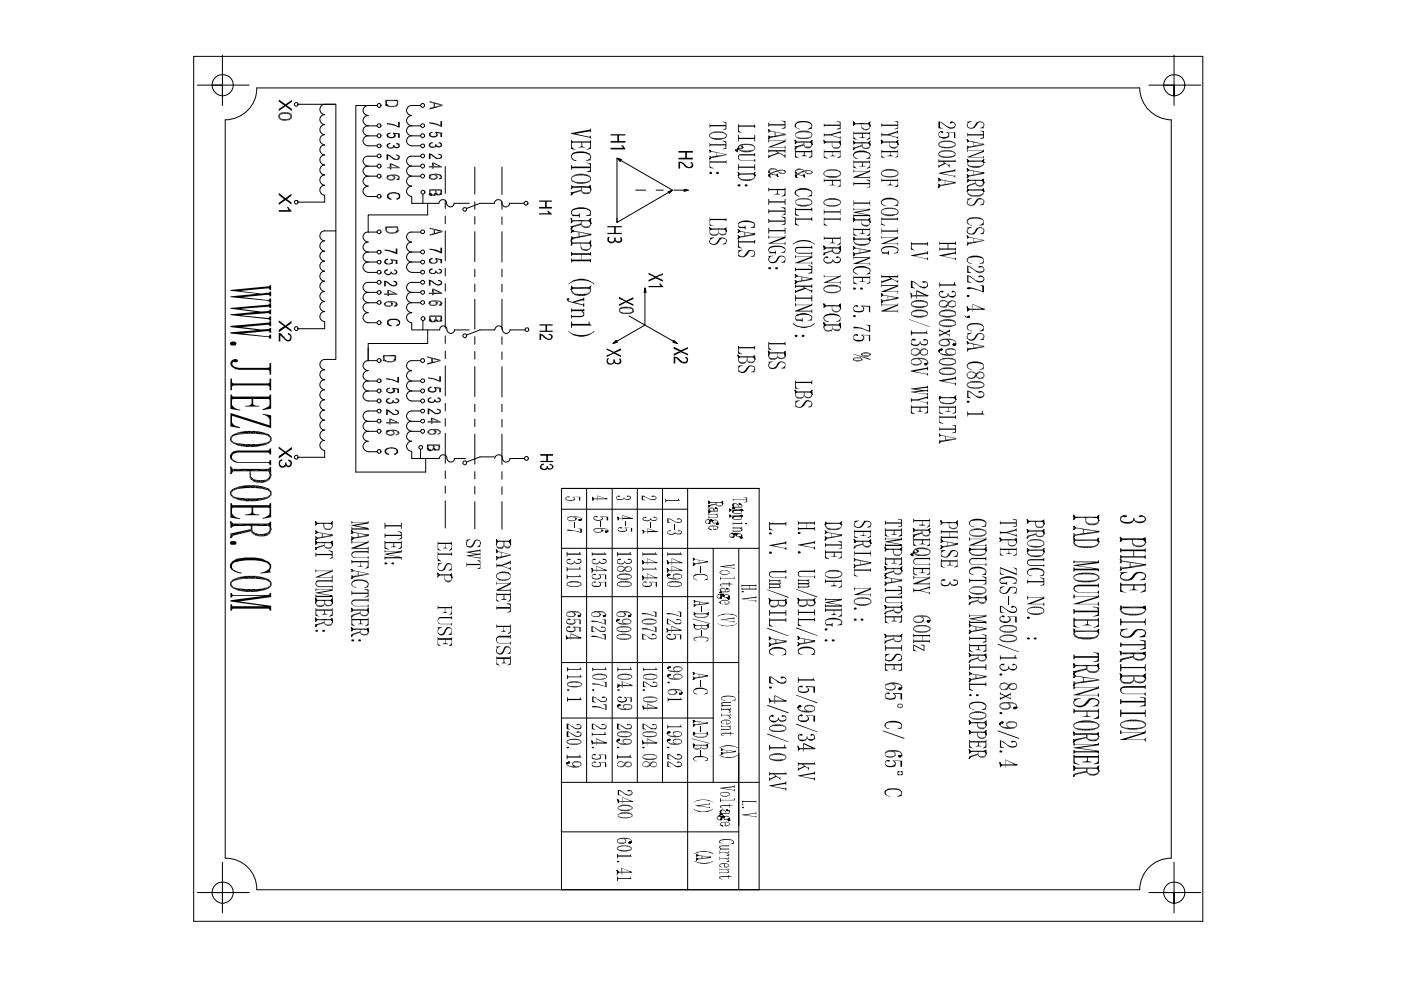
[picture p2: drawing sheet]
<svg xmlns="http://www.w3.org/2000/svg" width="297mm" height="210mm" viewBox="0 0 297 210" stroke-linecap="round" stroke-linejoin="round" font-family="sans-serif">
<g fill="none" stroke="#000" stroke-width=".21">
<path d="M41.1 12h213.9v183.3h-213.9zM41.8 18h11M47.2 11.7v6.3M54.4 18.6h187.2a6.9 6.9 0 0 0 6.7 6.8v156.6a6.7 6.7 0 0 0-6.7 6.7h-187.2a6.5 6.5 0 0 0-6.6-6.7v-156.6a6.7 6.7 0 0 0 6.6-6.8zM243.6 18h11M248.9 11.7v6.3M47.2 20.3v-2.3v4.4M63.2 22.1h8v54.1h-2.4a1.1 1.1 0 0 0-1 1.1 1.1 1.1 0 0 0 1 1.1 1.06 1.06 0 0 0-1 1.1 1.06 1.06 0 0 0 1 1 1.06 1.06 0 0 0-1 1.1 1.06 1.06 0 0 0 1 1 1.06 1.06 0 0 0-1 1.1 1.06 1.06 0 0 0 1 1.1 1.1 1.1 0 0 0-1 1.1 1.1 1.1 0 0 0 1 1.1 1.06 1.06 0 0 0-1 1 1.06 1.06 0 0 0 1 1.1 1.06 1.06 0 0 0-1 1 1.06 1.06 0 0 0 1 1.1 1.1 1.1 0 0 0-1 1.1 1.1 1.1 0 0 0 1 1.1 1.06 1.06 0 0 0-1 1.1 1.06 1.06 0 0 0 1 1v1.5h-5.6M71.2 22.1h-2.4a1.1 1.1 0 0 0-1 1.1 1.1 1.1 0 0 0 1 1.1 1.06 1.06 0 0 0-1 1.1 1.06 1.06 0 0 0 1 1 1.06 1.06 0 0 0-1 1.1 1.06 1.06 0 0 0 1 1 1.1 1.1 0 0 0-1 1.1 1.1 1.1 0 0 0 1 1.1 1.06 1.06 0 0 0-1 1.1 1.06 1.06 0 0 0 1 1.1 1.06 1.06 0 0 0-1 1 1.06 1.06 0 0 0 1 1.1 1.06 1.06 0 0 0-1 1 1.06 1.06 0 0 0 1 1.1 1.1 1.1 0 0 0-1 1.1 1.1 1.1 0 0 0 1 1.1 1.06 1.06 0 0 0-1 1.1 1.06 1.06 0 0 0 1 1v1.5h-5.6M78.1 37.4a1.06 1.06 0 0 0-1.1 1 1.06 1.06 0 0 0 1.1 1.1 1.1 1.1 0 0 0-1.1 1.1 1.1 1.1 0 0 0 1.1 1.1h1.8M78.1 35.2a1.06 1.06 0 0 0-1.1 1.1 1.06 1.06 0 0 0 1.1 1.1M78.1 26.7a1.06 1.06 0 0 0-1.1 1 1.06 1.06 0 0 0 1.1 1.1"/>
<path d="M78.1 26.7a1.1 1.1 0 0 1-1.1-1.1 1.1 1.1 0 0 1 1.1-1.1 1.06 1.06 0 0 1-1.1-1.1 1.06 1.06 0 0 1 1.1-1h1.8h-4.5v77.7h14.9v-2.9M78.1 28.8a1.06 1.06 0 0 0-1.1 1.1 1.06 1.06 0 0 0 1.1 1h1.8M78.1 28.8h1.8M78.1 26.7h1.8M78.1 35.2h1.8M78.1 37.4h1.8M79.9 33.1h-1.8a1.06 1.06 0 0 0-1.1 1.1 1.06 1.06 0 0 0 1.1 1M81.8 22.2l.1 .2zM82 22.1l-.1 .3zM82.1 37.3l.2 .2zM82.2 22.3l.1 .1zM84.3 37.9l.3 .1z"/>
<path d="M87.3 37.4a1.06 1.06 0 0 0-1.1 1 1.06 1.06 0 0 0 1.1 1.1 1.1 1.1 0 0 0-1.1 1.1 1.1 1.1 0 0 0 1.1 1.1v1.4h5.7a.81 .81 0 0 1 .9-.8 .81 .81 0 0 1 .8 .8 .81 .81 0 0 0 .8 .8 .81 .81 0 0 0 .8-.8h3.2M87.3 35.2a1.06 1.06 0 0 0-1.1 1.1 1.06 1.06 0 0 0 1.1 1.1M87.3 26.7a1.06 1.06 0 0 0-1.1 1 1.06 1.06 0 0 0 1.1 1.1M87.3 28.8a1.06 1.06 0 0 0-1.1 1.1 1.06 1.06 0 0 0 1.1 1h1.9M87.3 28.8h1.9M87.3 26.7h1.9M87.3 35.2h1.9M87.3 37.4h1.9M89.2 33.1h-1.9a1.06 1.06 0 0 0-1.1 1.1 1.06 1.06 0 0 0 1.1 1M89.2 22.4h-1.9a1.06 1.06 0 0 0-1.1 1 1.06 1.06 0 0 0 1.1 1.1 1.1 1.1 0 0 0-1.1 1.1 1.1 1.1 0 0 0 1.1 1.1M91 37.8l.2-.2zM91.1 37.1l.2 .3z"/>
<path d="M93.3 37.8l.3 .1zM93.4 37.1v.3zM94.4 35.3v5.7M100.7 35.4v5.8M106.4 35.4v5.8M121.3 39.5l.1 .3zM125 39.5v.3zM125.1 39.5v.4zM125.1 39.5l.2 .8zM130.8 33.5l11.8 6.8-11.8 6.9zM150.5 33.7h.1M150.5 33.7l.1-.2z"/>
<path d="M150.5 31.8l.2 .4zM150.5 31.8h.1M150.6 33.2v.3zM150.6 31.9l.1 .3zM151.8 32.9h2.3M156 31.8h.4zM156 31.8h.1M156.3 31.9l-.1 .2zM156.4 32.2h.1M156.5 31.4l.1-.1zM156.5 31.4h.1zM156.5 31.5h.1z"/>
<path d="M156.5 37.2h.1zM156.5 36.5l.1 .2zM156.6 36.8v.3zM157.3 31.2l.2-.2zM157.3 31.2l.3 .1zM159.9 36.8l.2 .5zM159.9 37.1l.2 .2zM160.1 36.5l-.2 .2zM162.9 29.4h.2zM162.9 27.5l.2 .1zM162.9 27.5h.2zM162.9 37.2h.3z"/>
<path d="M162.9 36.5l.3-.1zM163 37l.2 .2zM163 36.6l.2-.1zM163.1 28.9l.1 .3zM163.2 29v.2zM163.2 27.7v.2zM163.2 37.3l-.1 .1zM163.2 37.4l.1 .2zM164.3 28.7h2.3M164.8 37l.1 .4zM164.8 37v.3zM164.8 37.4h.1z"/>
<path d="M166.3 36.3l.1-.1zM166.5 36.4h.1M168.6 31.6l.1-.2zM168.6 31.1l.2 .2zM168.6 30.5l.1-.2zM168.6 29.7l.1 .5zM168.6 29.7l.1 .2zM168.6 37.3h.2zM168.6 36.6l.1-.1zM168.7 37.5l.1-.1zM168.7 37.1l.1 .2zM168.7 37.1l.2 .1z"/>
<path d="M168.7 36.7h.1zM168.7 36.7l.1-.1zM168.7 31.3l-.1 .3zM168.7 29.9l.1 .3zM168.9 37.5l.1 .2zM170.4 37.1l.2 .4zM170.4 37.1v.3zM170.4 37.4l.2 .1zM172 30v.2zM172 29.9l.2-.2zM172 29.9l.2 .8zM172 30.3l.2 .4z"/>
<path d="M172.2 36.5h.1M174.7 29.7l.1 .6zM174.8 30l.1 .2zM174.9 30v.2zM178 30v.2zM178.1 30l.1 .7zM178.1 30v.3zM180.9 25.8l.2 .5zM180.9 25.8l.1 .1zM180.9 31.8l.2-.2zM180.9 31.3l.3 .2zM180.9 29.9l.2 .6z"/>
<path d="M181 26.4l-.1 .2zM181.1 26l.1 .3zM181.1 30.2l.1 .2zM181.2 26.1v.2zM181.2 30.2v.2zM184.2 26.1v.2zM184.2 30.2v.2zM184.3 26l.2 .8zM184.3 26v.3zM184.3 30.2l.2 .6zM184.3 30.2l.1 .3zM184.4 25.9l.1-.1z"/>
<path d="M184.4 26.4l.1 .4zM184.5 29.9l-.1 .2zM186.9 29.7l.1 .5zM186.9 29.7v.1zM186.9 30.3v.2zM187 29.9l.1 .3zM187.1 30v.2zM190.2 30v.2zM190.2 29.9l.2 .8zM190.2 29.9v.3zM190.3 30.3l.1 .4zM190.4 29.7l-.1 .1z"/>
<path d="M199 39.7l.1-.1zM199 39l.1 .1zM199 38.4h.1zM199 37.8l.1 .1zM199.1 39.2v.4zM199.1 37.9l.2 .3zM199.2 39.2l.1 .3zM199.3 38l.1 .2zM200.3 39h2.3M202.2 38.7l.3-.1zM205.1 31.6v-.1zM205.1 29.6l.2 .4z"/>
<path d="M205.1 29.6v.1zM205.1 29.6h.1M205.1 33.8v.1zM205.1 37.7v-.1zM205.1 37.7l.1-.2zM205.1 37h.1M205.1 36.3h.1M205.1 35.7l.2 .5zM205.1 35.7v.1zM205.1 39.7l.1-.1zM205.1 39.6v.1zM205.1 38.5v.1z"/>
<path d="M205.2 31.1l.1 .2zM205.2 29.8l.1 .2zM205.2 34v.3zM205.2 34l-.1 .3zM205.2 37.2l.1 .2zM205.2 37.2v.3zM205.2 35.9l.1 .3zM205.2 38.1l.1 .3zM205.3 34.1v.2zM205.3 38.1v.3zM206.4 30.8h2.3M206.4 36.9h2.3"/>
<path d="M208.3 36.7l.3-.1zM208.4 34.1v.2zM208.4 38.1v.3zM208.4 34l.2 .5zM208.4 34.3l.2 .2zM208.4 38.1l.2 .7zM208.4 38.1v.4zM208.5 33.9l.1-.1zM208.6 34.5h.1M248.9 20.3v-2.3v4.4M71.2 49h-2.4a1.06 1.06 0 0 0-1 1 1.06 1.06 0 0 0 1 1.1 1.1 1.1 0 0 0-1 1.1 1.1 1.1 0 0 0 1 1.1 1.06 1.06 0 0 0-1 1 1.06 1.06 0 0 0 1 1.1 1.06 1.06 0 0 0-1 1 1.06 1.06 0 0 0 1 1.1 1.06 1.06 0 0 0-1 1.1 1.06 1.06 0 0 0 1 1 1.1 1.1 0 0 0-1 1.1 1.1 1.1 0 0 0 1 1.1 1.06 1.06 0 0 0-1 1.1 1.06 1.06 0 0 0 1 1 1.06 1.06 0 0 0-1 1.1 1.06 1.06 0 0 0 1 1.1 1.06 1.06 0 0 0-1 1 1.06 1.06 0 0 0 1 1.1v1.5h-5.6M78.1 53.4a1.06 1.06 0 0 0-1.1 1.1 1.06 1.06 0 0 0 1.1 1.1"/>
<path d="M78.1 49.2a1.06 1.06 0 0 0-1.1 1.1 1.06 1.06 0 0 0 1.1 1 1.06 1.06 0 0 0-1.1 1.1 1.06 1.06 0 0 0 1.1 1M78.1 55.6a1.1 1.1 0 0 0-1.1 1.1 1.1 1.1 0 0 0 1.1 1.1h1.8M78.1 53.4h1.8M78.1 55.6h1.8M78.1 49.2h1.8M79.9 59.9h-1.8a1.06 1.06 0 0 0-1.1 1 1.06 1.06 0 0 0 1.1 1.1M84 49l.2 .2zM84.4 48.8v.2zM87.3 53.4a1.06 1.06 0 0 0-1.1 1.1 1.06 1.06 0 0 0 1.1 1.1M87.3 55.6a1.1 1.1 0 0 0-1.1 1.1 1.1 1.1 0 0 0 1.1 1.1h1.9M87.3 53.4h1.9M87.3 55.6h1.9"/>
<path d="M89.2 59.9h-1.9a1.06 1.06 0 0 0-1.1 1 1.06 1.06 0 0 0 1.1 1.1M89.2 49.2h-1.9a1.06 1.06 0 0 0-1.1 1.1 1.06 1.06 0 0 0 1.1 1 1.06 1.06 0 0 0-1.1 1.1 1.06 1.06 0 0 0 1.1 1M89.7 41.2v1.9M90.7 43.1v2.5h-12.6v3.6M91 41.2l.4-.2zM91 41.2l.4-.1zM91.4 41.1l-.2 .2zM91.4 41.2l-.2 .2zM91.5 41.2v.3zM92 41.2l.2 .2zM92.2 41.1h.1M92.6 41l-.1 .2z"/>
<path d="M92.7 41.2v.1zM93.2 41.2h.1M93.4 41l.2 .2zM94.4 42.6v1.6M94.4 45.8v1.6M94.4 49v6.3M94.4 56.9v1.6M100.7 42.8v1.6M100.7 45.9v1.6M100.7 49.1v6.4M100.7 57.1v1.6M106.4 42.8v1.6"/>
<path d="M106.4 46v1.6M106.4 49.1v6.5M106.4 57.1v1.6M111.1 43.1h-3.1a.84 .84 0 0 1-1 .8 .84 .84 0 0 1-.6-1.1 .84 .84 0 0 0-.9-.4 .84 .84 0 0 0-.7 .7h-3l-2.9 1.1M121.1 41.3l.1-.1zM121.1 41.3l.2-.1zM121.1 40.8l.3 .3zM121.1 40.1l.1-.2zM121.1 48.5l.1-.1zM121.1 48.5l.2-.2zM121.1 48l.3 .2zM121.1 47.3l.1-.2z"/>
<path d="M121.1 46.3l.2 .7zM121.1 46.3l.1 .2zM121.1 50.9l.1-.1zM121.1 50.9l.2-.2zM121.1 49.3h.1zM121.1 48.6l.1 .1zM121.1 52l.1-.2zM121.1 51.1l.2 .6zM121.1 51.1l.1 .1zM121.3 50.3v.3zM121.3 48.8l.2 .3zM121.4 50.3l.1 .3z"/>
<path d="M121.5 48.9l.2 .2zM124.9 49.7l.4-.1zM125 46.7v.2zM125 51.4v.3zM125.1 46.7v.3zM125.1 51.4v.3zM125.1 46.6l.2 .8zM125.1 47.1l.2 .3zM125.1 51.3l.2 .9zM125.1 51.8l.2 .4zM125.3 46.3l-.2 .2zM125.3 51.1l-.2 .1z"/>
<path d="M130.8 46.2v1M134.8 40.3h2.1M139.1 40.3h1.5M142.9 40.3h2.1M150.5 48.2l.1 .5zM150.6 48.4l.1 .3zM150.7 48.4v.3zM153.8 48.4v.3zM153.8 48.4l.2 .7zM156.5 50.6h.1zM156.5 50.6l.1-.1zM156.5 50l.1 .1z"/>
<path d="M156.5 49.3h.1zM156.5 48.7l.1 .1zM156.6 48.9l.2 .2zM156.7 50.1l.1 .3zM156.8 49l.2 .1zM157.8 49.9h2.4M159.7 49.6l.3-.1zM168.6 59.5h.1zM168.6 58.8h.1zM168.6 58.2l.1 .1zM168.7 58.3l.2 .3zM168.8 59.6l.1 .3z"/>
<path d="M168.9 58.4l.2 .2zM169.9 59.4h2.4M171.8 59.1l.3-.1zM174.7 54l.1-.1zM174.7 53.6l.2 .2zM174.7 52.9l.1-.1zM174.7 52.2l.1 .6zM174.7 52.2l.1 .1zM174.8 52.4l.1 .3zM174.9 52.4v.3zM178 52.4v.3zM178.1 52.4l.1 .7z"/>
<path d="M178.1 52.4v.4zM178.1 52.8l.1 .3zM178.2 52.2l-.1 .1zM180.9 46.2l.2 .6zM180.9 46.2l.1 .1zM180.9 50.3l.1 .1zM180.9 54.2l.1-.1zM180.9 54.2l.2-.2zM180.9 53.5l.1 .1zM181 52.8h.1M180.9 52.3h.1zM181 46.8l-.1 .2z"/>
<path d="M181.1 46.4l.1 .4zM181.1 50.5v.3zM181.1 53.7v.3zM181.1 52.4l.2 .3zM181.2 46.5v.3zM181.2 50.6v.2zM182.3 53.4h2.3M184.1 53.2l.4-.1zM184.2 46.5v.3zM184.2 50.6v.2zM184.3 46.4l.2 .8zM184.3 46.4v.4z"/>
<path d="M184.3 50.5l.2 .5zM184.3 50.8l.2 .2zM184.4 46.8l.1 .4zM184.4 50.4l.1-.1zM184.5 51h.1M184.5 46.2l-.1 .1zM205.1 40.6v-.1zM205.1 51.9h.1M205.1 50.1l.2 .3zM205.1 50.1h.1M205.1 40.1v.5zM205.2 40.1v.3z"/>
<path d="M205.2 51.5l.1 .2zM205.2 50.2l.1 .2zM205.3 40.1v.3zM208.4 40.1v.3zM208.4 40.1l.2 .5zM208.4 40.4l.2 .2zM208.6 40.6h.1M78.1 64.2a1.06 1.06 0 0 0-1.1 1 1.06 1.06 0 0 0 1.1 1.1 1.06 1.06 0 0 0-1.1 1.1 1.06 1.06 0 0 0 1.1 1h1.8M78.1 62a1.1 1.1 0 0 0-1.1 1.1 1.1 1.1 0 0 0 1.1 1.1M78.1 76.5a1.06 1.06 0 0 0-1.1 1 1.06 1.06 0 0 0 1.1 1.1 1.1 1.1 0 0 0-1.1 1.1 1.1 1.1 0 0 0 1.1 1.1M78.1 62h1.8M78.1 64.2h1.8"/>
<path d="M78.1 76.5h1.8M78.1 73.8v2.7M81.3 76.3l.1 .2zM81.4 64.4h.3zM81.7 76.4l.1 .1zM83 64.4l.2-.1zM83.6 76.2l.3 .1zM83.8 64.7l.3 .2zM84 64.4l.2 .1zM87.3 69.9h5.9a.77 .77 0 0 1 .8-.8 .77 .77 0 0 1 .7 .8 .81 .81 0 0 0 .8 .8 .81 .81 0 0 0 .9-.8h3.1M87.3 64.2a1.06 1.06 0 0 0-1.1 1 1.06 1.06 0 0 0 1.1 1.1 1.06 1.06 0 0 0-1.1 1.1 1.06 1.06 0 0 0 1.1 1v1.5M87.3 62a1.1 1.1 0 0 0-1.1 1.1 1.1 1.1 0 0 0 1.1 1.1"/>
<path d="M87.3 62h1.9M87.3 64.2h1.9M89.2 76.5h-1.9a1.06 1.06 0 0 0-1.1 1 1.06 1.06 0 0 0 1.1 1.1 1.1 1.1 0 0 0-1.1 1.1 1.1 1.1 0 0 0 1.1 1.1M89.7 68v1.9M90.7 69.9v2.9h-12.6v3.7M90.9 64.3h.3zM91 67.9l.4-.1zM91 67.7h.3zM91.1 63.9l.2 .2zM91.4 67.9l-.2 .3zM91.5 68v.3zM92 68l.2 .3z"/>
<path d="M92.2 67.9h.1M92.5 64.3l.2-.2zM92.6 67.8l-.1 .2zM92.7 67.9v.3zM93.3 64.5l.3 .2zM93.4 67.8l.2 .2zM93.5 64.3h.2zM93.5 68.1l.1-.1zM94.4 60.1v1.6M94.4 63.3v6.3M94.4 71.2v1.6M94.4 74.4v1.6"/>
<path d="M94.4 77.6v6.3M100.7 60.2v1.6M100.7 63.4v6.4M100.7 71.4v1.6M100.7 74.5v1.6M100.7 77.7v6.4M106.4 60.3v1.6M106.4 63.4v6.5M106.4 71.4v1.6M106.4 74.6v1.6M106.4 77.7v6.5M111.3 69.9h-3.2a.85 .85 0 0 1-1 .8 .85 .85 0 0 1-.6-1.1 .82 .82 0 0 0-1-.5 .82 .82 0 0 0-.6 .8h-3.1l-2.9 1.1"/>
<path d="M121.1 61.4l.1-.1zM121.2 60.8l-.1 .6zM121.3 60.9v.3zM121.3 60.9l-.1 .4zM125 60.9v.3zM125.3 60.6l-.2 .2zM133.3 67l10.3 5.8M136.7 61.1v7.8l-6.7 3.9M156.5 75.3l.1 .6zM156.6 75.5l.1 .3zM159.9 75.5v.3zM159.9 75.5v.4z"/>
<path d="M159.9 75.5l.2 .7zM162.9 74.4l.2 .6zM162.9 74.4l.2 .2zM163.1 75.1l-.2 .4zM163.1 74.7l.1 .2zM163.2 74.7v.2zM166.4 74.6l.1-.1zM166.4 74.7l.1 .8zM166.4 74.7v.3zM166.4 75.1l.1 .4zM168.6 60.1l.1-.1zM174.7 64.4l.1 .6z"/>
<path d="M174.7 64.4l.1 .1zM174.7 68.4l.1 .6zM174.7 68.4l.1 .2zM174.8 65l-.1 .2zM174.8 69.1l-.1 .3zM174.8 64.6l.1 .4zM174.8 68.7l.1 .3zM174.9 64.7v.3zM174.9 68.8v.2zM178 64.7v.3zM178 68.8v.2zM178.1 64.6l.1 .8z"/>
<path d="M178.1 64.6v.4zM178.1 68.7l.1 .7zM178.1 68.7v.3zM178.1 65l.1 .4zM178.1 69.1l.1 .3zM178.2 64.4l-.1 .1zM178.2 68.5l-.1 .1zM180.9 76.3l.1-.1zM182.6 75.1h.2zM182.7 76.2h.1M184.4 75.1h.2zM186.9 64.2v-.1z"/>
<path d="M186.9 64.2l.1-.2zM186.9 63.5v.1zM186.9 62.8h.1M186.9 62.2l.2 .5zM186.9 62.2v.1zM187 63.7v.3zM187 62.4l.1 .3zM188.2 63.4h2.3M190.1 63.2l.3-.1zM193.1 62.2l.2 .7zM194.4 62.8h2.4M194.4 62.6h2.4"/>
<path d="M196.1 77.1h.2zM196.1 77.1h.1M196.1 77.3h.1M196.3 62.6l.5 .1zM196.3 77.1v.3zM196.4 77.1l.1 .2zM196.6 77h.2zM199.1 74.4h.1zM199.2 74.1l.2 .2zM199.2 74.1l.1 .2zM199.6 73.9v.4zM199.7 74l-.1 .3z"/>
<path d="M199.7 74l.1 .1zM201.2 72.2l-.1 .2zM202 73.1l.3-.2zM202.1 73l.2-.1zM202.1 73l.1-.1zM202.3 72.9v.4zM202.3 72.9l-.2 .4zM202.4 73l.1 .3zM202.4 73l.1 .2zM202.5 72.9h.2zM205.1 65l.1 .8zM205.1 74.4h.1"/>
<path d="M205.1 72.5l.2 .3zM205.1 72.5v.1zM205.1 72.5h.1M205.2 65.5v.3zM205.2 73.9l.1 .3zM205.2 72.7l.1 .1zM205.4 65.5v.2zM206.2 65.6h2.5M206.2 65.5h2.5M206.4 73.7h2.3M208.1 65.5h.6zM48.9 99l.4 1z"/>
<path d="M57 99.4l.1 .6zM78.1 91.5a1.06 1.06 0 0 0-1.1 1 1.06 1.06 0 0 0 1.1 1.1 1.1 1.1 0 0 0-1.1 1.1 1.1 1.1 0 0 0 1.1 1.1h1.8M78.1 89.3a1.06 1.06 0 0 0-1.1 1.1 1.06 1.06 0 0 0 1.1 1.1M78.1 80.8a1.06 1.06 0 0 0-1.1 1 1.06 1.06 0 0 0 1.1 1.1M78.1 82.9a1.06 1.06 0 0 0-1.1 1.1 1.06 1.06 0 0 0 1.1 1h1.8M78.1 82.9h1.8M78.1 80.8h1.8M78.1 89.3h1.8M78.1 91.5h1.8M79.9 87.1h-1.8a1.1 1.1 0 0 0-1.1 1.1 1.1 1.1 0 0 0 1.1 1.1M82 91.4l.2 .1zM82.3 91.2l.2 .3z"/>
<path d="M87.3 91.5a1.06 1.06 0 0 0-1.1 1 1.06 1.06 0 0 0 1.1 1.1 1.06 1.06 0 0 0-1.1 1 1.06 1.06 0 0 0 1.1 1.1v1.5h5.8a.81 .81 0 0 1 .8-.8 .81 .81 0 0 1 .8 .8 .81 .81 0 0 0 .8 .8 .81 .81 0 0 0 .9-.8h2.2M87.3 89.3a1.06 1.06 0 0 0-1.1 1.1 1.06 1.06 0 0 0 1.1 1.1M87.3 80.8a1.06 1.06 0 0 0-1.1 1 1.06 1.06 0 0 0 1.1 1.1M87.3 82.9a1.06 1.06 0 0 0-1.1 1.1 1.06 1.06 0 0 0 1.1 1h1.9M87.3 82.9h1.9M87.3 80.8h1.9M87.3 89.3h1.9M87.3 91.5h1.9M89.2 87.1h-1.9a1.1 1.1 0 0 0-1.1 1.1 1.1 1.1 0 0 0 1.1 1.1M89.2 95.3v1.9M90.6 95.2l.2-.1zM90.7 91.6h.2z"/>
<path d="M90.8 95.4l.1-.1zM91.1 95.3l-.1 .3zM91.3 95.3v.3zM92.1 95.1l-.1 .2zM92.2 91.5l.3-.1zM92.2 95.2v.2zM92.3 95.3l-.1 .1zM94.4 85.5v1.6M94.4 88.7v1.7M94.4 91.9v6.3M94.4 99.8v1.6M100.7 85.7v1.6"/>
<path d="M100.7 88.8v1.6M100.7 92v6.4M104.8 96.9h-3l-2.9 1.1M104.9 97.2a.86 .86 0 0 1 1-.7 .86 .86 0 0 1 .7 1 .79 .79 0 0 0 .9 .5 .79 .79 0 0 0 .6-.8h3.1M106.4 85.7v1.6M106.4 88.9v1.6M106.4 92v6.5M168.6 82.7l.1 .6zM168.6 82.7l.1 .5zM168.6 82.7l.1 .2zM168.7 82.9l.1 .3zM172 83v.2z"/>
<path d="M172 83v.3zM172 82.9l.2-.2zM172 82.9l.2 .8zM199.2 84.6h.1M199.2 93.9h.1M199.1 93.9h.1M199.1 92l.1 .1zM199.1 92h.1M199.2 84.1l-.1 .5zM199.3 84.2v.2zM199.3 84.2l-.1 .3zM199.3 93.5l.1 .2z"/>
<path d="M199.3 92.2l.1 .2zM199.4 84.2v.2zM200.4 93.2h2.4M202.4 84.2v.2zM202.5 84.2l.2 .5zM202.5 84.5l.2 .2zM202.7 83.9l-.2 .2zM48.9 100.4l.3-.2zM48.9 114l.3-.2zM48.9 114l.4-.4zM48.9 110.6l.4 1zM49.3 110.9l.2 .6z"/>
<path d="M57 111l.1 .6zM57.1 110.9l.4 1.4zM57.1 100.2l.4 .6zM66.9 111.4l.2-.2zM66.9 110.6l.2 .5zM66.9 110.6l.2 .2zM66.9 114.5l.2-.1zM66.9 114.5l.2-.2zM66.9 113.8l.2 .1zM66.9 113.1h.2zM66.9 112.5l.2 .1zM66.9 116.5l.2-.1z"/>
<path d="M66.9 116.5l.2-.2zM66.9 116.1l.2 .2zM66.9 115.4l.2-.1zM66.9 114.7l.2 .5zM66.9 114.7l.2 .1zM67.1 110.8v.3zM67.1 112.7l.1 .3zM67.1 114.9v.3zM67.1 114l.1 .2zM67.2 112.8l.2 .2zM68.2 113.7h2.4M70.1 113.5l.3-.1z"/>
<path d="M70.3 110.8v.3zM70.3 110.8l.1 .4zM70.3 114.9v.3zM70.3 114.9l.1 .3zM70.4 114.8l.1-.1zM70.4 114.9l.1 .7zM70.4 115.3l.1 .3zM70.5 110.6l-.1 .2zM74.5 114.5l.2-.1zM74.5 114.5l.3-.2zM74.5 113.8l.2 .1zM74.5 113.1h.2z"/>
<path d="M74.5 112.5l.3 .5zM74.5 112.5l.2 .1zM74.8 114v.2zM74.8 112.7v.3zM74.9 114v.2zM75.9 113.7h2.3M77.7 113.5l.4-.1zM94.4 103.1v1.5M94.4 106.2v5.7M100.7 100v1.5M100.7 103.1v1.6M100.7 106.4v5.7"/>
<path d="M105.2 114.4l.2 .6zM105.2 114.4l.1 .2zM105.2 118.7l.1-.1zM105.2 118h.1zM105.3 117.2h.1M105.2 116.6l.2 .4zM105.2 116.6l.1 .1zM105.2 116.6h.1M105.3 115.1l-.1 .4zM105.4 114.7v.2zM105.4 118.1v.4zM105.4 116.8l.1 .2z"/>
<path d="M105.5 118.1v.4zM106.4 100v1.6M106.4 103.2v1.6M106.4 106.4v5.8M108 114.7v.2zM108.1 114.7l.2 .7zM108.1 114.7v.3zM108.1 115.1l.2 .3zM108.3 114.4l-.2 .2zM119 116.3h42M119 108h26.8M122 110h.2z"/>
<path d="M122.8 110.2h.1M122.9 110.2h.1M122.8 110.3h.1M122.9 110.2l-.1 .1zM122.9 110.2v.1zM123 110.2l.1 .1zM123 110.2v.1zM123.1 110.2v.1zM123.2 110.2l.1 .1zM123.2 110.1h.2zM124.4 103.6v62.3M125.6 106.1l.1-.1z"/>
<path d="M125.6 105.4l.1 .5zM125.6 105.4l.1 .2zM125.7 105.7l.1 .2zM126.7 105.8h2M126.7 105.7h2M127.6 112.5h.2zM128.3 105.7l.4 .1zM128.4 112.6h.1M128.4 112.8h.1M128.4 112.6v.1zM128.5 112.6v.3zM128.6 112.6l.1 .2z"/>
<path d="M128.6 112.6v.3zM128.7 112.6v.2zM128.8 112.6l.1 .1zM128.9 112.5h.1M129.8 103.6v62.3M131 109.7l.1 .4zM131 109.7h.1zM131.1 110.2l-.1 .1zM131.1 109.8v.3zM132 109.9h2.1M133.6 109.9h.5zM135.1 103.6v62.3"/>
<path d="M136.2 118.9l.2 .6zM136.2 118.9l.1 .2zM136.3 113h.1zM136.3 112.5l.2 .4zM136.3 112.5h.1zM136.4 119.1v.4zM136.5 112.6v.3zM137.2 119.4h2.1M137.2 119.3h2.1M137.3 112.7h2.1M138.9 119.2l.4 .1zM138.9 112.7h.5z"/>
<path d="M140.5 103.6v62.3M141.5 118.9l.1 .6zM141.5 118.9l.1 .2zM141.6 119.1v.4zM142.5 119.4h2.1M142.5 119.3h2.1M144.1 119.2l.5 .1zM145.8 103.6v85.1M147 119.9l.1-.1zM147 119.9l.2-.2zM147 119.3l.1 .1zM147.1 118.8h.1"/>
<path d="M147 118.4l.2 .2zM147 118.4h.1M147.2 119.5v.2zM147.2 118.5v.1zM147.3 119.5v.1zM149.7 119.1h.3zM150.1 110.2h.2zM150.2 107.5l.2-.1zM150.2 107.5l.2-.2zM150.2 107.1l.3 .2zM150.2 106.8l.2-.1zM150.2 106.3l.2 .3z"/>
<path d="M150.2 106.3l.2 .1zM150.2 108.5h.2zM150.2 108.5l.1-.1zM150.3 108.6h.1zM150.3 108.2l.1-.1zM150.3 108.4l.2 .1zM150.3 110.9l.2 .1zM150.4 106.4l.1 .2zM150.4 108.6h.1M150.4 108l-.1 .1zM150.4 110.8l.1 .2zM150.4 110.7h.2z"/>
<path d="M150.5 106.4v.2zM150.5 110.4v-.1zM150.5 110.4l.1-.1zM150.5 106.5h2.6M150.5 108.3v.2zM150.5 112.2l.2 .1zM150.6 110.3h.3zM150.7 110.4h.1M150.7 112.3l.1 .1zM150.8 110.3h.1M150.9 110.3h-.1zM150.9 110.3h.1"/>
<path d="M150.9 110.3h.1zM151 110.3v.1zM151 110.5h.1M151.1 110.4h.1M151 110.5v.1zM151.1 110.3l.1 .1zM151.2 116.3v49.6M151.6 107.7h.1M151.7 107.6l-.1 .2zM151.7 107.8h.2zM151.7 107.6l.2 .2zM151.7 107.6h.1"/>
<path d="M151.9 111.1l.1 .1zM152 111.1h.1M152 111l-.1 .1zM152 111h.1M152.1 111.2h.1M152.1 111.2h.1zM152.1 111.2l.1-.1zM152.1 111l.1-.1zM152.1 111v.2zM152.1 110.8h.1M152.1 110.8h.1zM152.2 111.2h.1"/>
<path d="M152.1 110.9v.1zM152.1 110.7h.1M152.1 111.9l.1-.1zM152.2 111h.1M153.1 106.4v.2zM153.2 106.4v.5zM153.2 106.4v.2zM153.2 106.7v.2zM153.2 106.3v.1zM154.7 108.4l.1-.1zM154.7 108l.2 .2zM154.7 108h.1z"/>
<path d="M154.7 108h.1M154.7 109.7l.1-.1zM154.7 109.2l.2 .3zM154.7 109.2h.1M154.9 108v.2zM154.9 109.3v.2zM154.9 108.1h2.4M154.9 109.4h2.4M155.2 113.1h.1M155.2 113h.2zM155.2 113.9l.1 .1zM155.3 107.1h.1z"/>
<path d="M155.3 108.6l.1-.1zM155.3 109.8l.1-.1zM155.4 107.7h.1M155.4 107.6h.1M155.4 107.6h.1zM155.4 108.4l-.1 .2zM155.4 109.7l-.1 .1zM155.4 113.2h.1M155.4 114h.1zM155.4 107.8l.1-.1zM155.4 107.6v.1zM155.4 106.8l.1 .1z"/>
<path d="M155.4 107.1v.2zM155.4 108.3h.1M155.4 109.6h.1M155.4 113.8l.1 .2zM155.4 113.6l.3 .1zM155.5 107.7l.1 .1zM155.5 107.4h.1M155.5 107.5l.1 .1zM155.5 108.2h.3zM155.5 108.2l1.8-.1zM155.5 109.5h.3zM155.5 109.5l1.8-.1z"/>
<path d="M155.5 113.3l.1-.1zM155.5 113.3l.2-.2zM155.6 107.8h.1M155.6 113.2l-.1 .1zM155.7 107.8h.1M155.8 113.1h.2zM155.8 113.3h.1M155.9 113.2l.1-.1zM156 113.1v.1zM156 113.1h.1M156 113.1v.2zM156.1 113.5h.1"/>
<path d="M156 113.4l.1 .1zM156.1 113.3h.1M156.1 113.3l.1 .1zM156.2 113.2l.1 .1zM156.2 113.2l.2-.1zM156.6 113.1h.1M156.6 116.3v72.4M156.7 106.9l.1-.1zM156.8 106.8l-.1 .1zM156.8 106.8v.1zM156.8 106.8l.2 .1zM156.8 106.8h.1"/>
<path d="M156.8 113.7l.1 .2zM157 106.9h.1M157.1 108l.2 .1zM157.1 109.3l.2 .1zM157.1 114h.1M157.1 114.1h.1M157.1 108h.2zM157.1 109.3h.2zM157.1 114.1l.3-.1zM157.1 114.1h.2zM157.1 113.9l.1-.1zM157.1 113.9v.2z"/>
<path d="M157.2 113.8h.1M157.1 113.6l.1 .2zM157.2 108h.1M157.3 108h.1M157.2 108.3l-.1 .1zM157.2 109.2h.1M157.2 109.2l.1 .1zM157.3 109.3h.1M157.2 109.6l-.1 .1zM157.3 114.1h.1M157.2 113.8l-.1 .1zM157.2 113.6h.1z"/>
<path d="M157.3 113.5h.1M157.3 108.1l.1 .1zM157.3 113.9l.1 .1zM157.3 113.9l-.2 .2zM157.4 108.2h.1M157.4 109.4h.1M174.9 111.3l.2-.1zM174.9 114.5h.2zM174.9 114.5l.2-.1zM174.9 114.5l.2-.2zM174.9 113.8l.2 .1zM174.9 113.1h.2z"/>
<path d="M174.9 112.5l.2 .1zM175.1 110.8v.3zM175.1 110.8v.4zM175.1 110.8l-.2 .5zM175.1 114v.3zM175.1 112.7l.2 .3zM175.2 114l.1 .2zM175.3 112.8v.2zM176.3 113.7h2.3M178.1 113.5l.4-.1zM178.2 110.8v.3zM178.3 111.1l.2 .2z"/>
<path d="M178.5 111.3h.1M178.5 110.6l-.1 .2zM181.1 116.2l.1-.1zM181.1 116.2l.2-.2zM181.1 115.1l.1-.1zM181.1 114.4l.2 .5zM181.1 114.4l.1 .1zM181.1 119.6h.1M181.1 119l.1-.1zM181.1 118.4h.1M181.3 114.6l.1 .3zM181.3 119.8v.3z"/>
<path d="M181.3 118.5l.1 .2zM181.4 114.7v.2zM182.5 119.6h2.2M184.3 119.3l.4-.1zM184.4 114.7v.2zM184.5 114.6l.2 .6zM184.5 114.6v.3zM184.6 115l.1 .2zM184.7 114.4l-.1 .1zM187.6 116.9l.2-.2zM187.6 116.1l.2 .5zM187.6 116.1l.2 .2z"/>
<path d="M187.8 116.3l.1 .3zM191 116.3v.3zM191 116.3l.1 .4zM191.3 116.1l-.2 .2zM193.1 117.5h.4zM193.1 117.5l.1-.1zM193.3 117.8l.2-.2zM193.5 117.7v.2zM193.6 113.9l.2-.2zM193.6 113.4l.3 .2zM193.6 112.8l.2-.2zM193.6 112l.2 .5z"/>
<path d="M193.6 112l.2 .2zM193.6 117h.2zM193.6 117.1h.2zM193.6 117.2l.2-.1zM193.6 117.2h.2zM193.8 112.3l.1 .2zM194.4 116.5v.2zM194.5 116.9l.1-.2zM194.5 116.9h.2zM196.9 112.3v.2zM197 112.3l.2 .7zM197 112.3v.2z"/>
<path d="M197 112.3l.1 .3zM197.2 112l-.1 .2zM199.5 111.2l.1-.2zM199.5 110.4l.1 .5zM199.5 110.4l.1 .2zM199.5 116.3h.1zM199.5 116.3l.1-.1zM199.5 115.7l.1 .1zM199.5 115h.1zM199.5 114.4l.1 .1zM199.6 110.6l.1 .3zM199.6 115.8v.4z"/>
<path d="M199.6 114.6l.2 .2zM199.7 115.8l.1 .3zM199.8 114.7l.1 .1zM200.8 115.6h2.3M202.7 115.3l.3-.1zM202.8 110.7v.2zM202.9 110.7v.2zM202.9 111l.1 .4zM203 110.4l-.1 .2zM205.5 116.8l.2-.1zM205.7 116.3v.4zM205.7 116.3l-.2 .5z"/>
<path d="M205.7 116.3v.3zM208.9 116.3v.3zM208.9 116.3l.2 .5zM209 116.3l.1 .5zM209 116.8h.1zM209.1 116.1l-.1 .2zM212 114.1l.2 .5zM212 114.1l.1 .1zM212.1 114.7l-.1 .1zM212.3 114.3v.3zM215.3 114.3v.3zM215.4 114.2l.2 .8z"/>
<path d="M215.4 114.3v.3zM217.8 110.9l.1-.1zM217.8 110.2l.1 .6zM217.8 110.2l.2 .5zM217.8 114.1l.1-.1zM217.8 114.1l.1-.2zM217.8 113l.1-.1zM217.8 112.3l.1 .5zM217.8 112.3l.1 .1zM217.8 116.9h.1zM217.8 116.3l.1 .1zM217.9 110.4l.1 .3z"/>
<path d="M217.9 112.5l.1 .2zM217.9 116.5v.4zM218 110.4v.3zM218 112.5v.2zM218 116.5l-.1 .4zM218 116.5v.3zM221.1 110.4v.3zM221.1 110.4l.1 .4zM221.1 112.5v.3zM221.1 112.5l.1 .3zM221.1 116.5l.3 .5zM221.2 110.4l.2 .7z"/>
<path d="M221.2 110.8l.2 .3zM221.2 112.4l.2-.1zM221.2 112.5l.2 .6zM221.2 112.9l.2 .2zM221.2 116.5l.2 .5zM221.2 116.9l.2 .1zM221.4 116.3l-.2 .1zM227.6 110.2l.2-.2zM227.6 109.2l.2 .7zM227.6 109.2l.2 .2zM227.6 113.9l.2-.1zM227.6 112.3l.2-.1z"/>
<path d="M227.6 111.6h.2zM227.6 114.1l.2 .1zM227.8 109.5l.2 .3zM227.8 114.3v.4zM227.9 111.8l.2 .2zM227.9 114.7h-.1zM229.6 113h3.5M232.4 112.7l.6-.1zM232.7 109.5l.3 .9zM232.7 109.6v.3zM232.7 114.3l.3 .6zM232.7 114.3v.4z"/>
<path d="M232.7 114.7l.3 .2zM232.8 110l.2 .4zM233 109.2l-.2 .2zM233 114.1l-.2 .1zM237.5 114.8l.2-.1zM237.5 113.9l.2 .7zM237.5 119.3h.2zM237.5 118.6l.2 .1zM237.7 114.1l.2 .4zM242.3 119.7l.6-.1zM242.5 114.1v.4zM242.7 114.1l.2 .9z"/>
<path d="M242.7 114.1v.5zM242.7 114.7l.2 .3zM66.9 126.8l.2 .6zM66.9 126.8l.2 .2zM66.9 132.9l.2-.1zM66.9 132.9l.2-.2zM66.9 132.4l.2 .2zM66.9 131.8l.2-.2zM66.9 131l.2 .6zM67.1 127.5l-.2 .4zM67.1 127.1v.3zM67.1 131.2v.3z"/>
<path d="M70.3 127.2v.2zM70.3 127.1l.1 .3zM70.3 131.2v.3zM70.3 131.2l.1 .4zM70.4 127l.1-.1zM70.4 127.1l.1 .8zM70.4 127.5l.1 .4zM70.4 131.2l.1 .7zM74.5 122.6h.2zM74.5 120.7l.2 .1zM74.5 120.7h.2zM74.5 130.8l.2-.1z"/>
<path d="M74.5 129.7l.2-.1zM74.5 129l.3 .5zM74.5 129l.2 .1zM74.5 134.9l.2-.1zM74.5 133.8l.2-.1zM74.5 133l.2 .6zM74.5 133l.3 .5zM74.7 122.1l.1 .3zM74.7 134.7l-.2 .2zM74.7 133.3l.1 .2zM74.8 122.2v.2zM74.8 120.9v.2z"/>
<path d="M74.8 129.2v.3zM74.8 133.3v.2zM78 129.2l.1 .7zM78 129.2v.3zM78 129.2v.4zM78 133.3l.1 .7zM78 133.3v.3zM78 133.7l.1 .3zM78.1 129l-.1 .1zM92.8 121.5l.2 .6zM92.8 121.5l.1 .2zM92.9 122.2l-.1 .2z"/>
<path d="M93 121.8v.2zM95.6 121.8v.2zM95.7 121.8l.1 .7zM95.7 121.8v.3zM95.8 122.2v.3zM119.1 126.5h32.1M120.1 134.8l.1 .6zM120.2 135.1v.3zM121.1 135.3h2.1M121.1 135.2h2.1M121.8 130.3h.2zM121.8 130v.1z"/>
<path d="M122.6 130.5h.1M122.6 130.6l.2-.1zM122.6 130.5h.2zM122.6 130.7h.1M122.6 130.7h.2zM122.7 135.1l.5 .1zM122.8 130.5v.2zM122.9 130.5v.2zM122.9 130.5l.1 .2zM123 130.4l.2-.1zM125.5 120.5l.1 .6zM125.5 120.5l.1 .2z"/>
<path d="M125.6 121.2l-.1 .1zM125.6 120.7v.3zM126.5 121h2.1M126.5 120.9h2.1M127.2 130.3h.1zM127.8 130.6l.2-.1zM127.9 130.5h.1M128 130.5h.1M127.9 130.7h.2zM128.1 120.8l.5 .1zM128.1 130.5v.2zM128.2 130.5l.1 .2z"/>
<path d="M128.3 130.5l.1 .2zM128.3 130.5l.1 .1zM128.4 130.4v-.1zM130.7 131.7l.1-.1zM130.7 131.6h.2zM130.7 131.7h.1M130.8 131.4l.2 .1zM131 131.2l.1 .3zM131.2 131.3l.1 .1zM131.2 131.3v.2zM131.2 131.3h.1M132.5 130.3h.2z"/>
<path d="M132.5 130l-.1 .1zM133.3 130.5h.1M133.3 130.6l.1-.1zM133.3 130.5h.1zM133.3 130.7h.1M133.3 130.7h.1zM133.4 130.5v.2zM133.5 130.5l.1 .2zM133.6 130.5l.1 .2zM133.7 130.4l.2-.1zM136.2 122.1l.2 .6zM136.2 122.1l.1 .2z"/>
<path d="M136.3 122.8l-.1 .2zM136.4 122.4v.2zM137.2 122.5h2.1M138.9 122.4l.4 .1zM141.4 133.3l.2 .5zM141.5 120.5l.1 .6zM141.5 120.5l.1 .2zM141.6 122.1h.1M141.5 122.1h.1M141.5 122.1l.1-.1zM141.5 122h.1M141.5 122h.1z"/>
<path d="M141.5 133.9l-.1 .1zM141.6 121.2l-.1 .1zM141.6 121.8v.2zM141.6 133.5v.3zM141.6 120.7v.3zM141.7 121.7l.1 .3zM142 121.8v.1zM142 121.8h.1zM142.4 133.7h2M142.4 133.6h2M142.5 121h2.1M142.5 120.9h2.1"/>
<path d="M144 133.5l.4 .1zM144.1 120.8l.5 .1zM147.2 128.5h.1M147.2 128.1h.1M147.2 127.7h.1M147.2 127.4h.1M147.2 130.3h.1M147.2 129.9v.1zM147.2 132.3v.5zM147.2 132.3l.1 .4zM147.2 132.3v.2zM147.3 130.2h.1"/>
<path d="M147.2 130v.3zM147.2 132.8v.2zM147.3 128.2l.1 .2zM147.3 128.2v.2zM147.3 127.4v.2zM147.3 130.1v.1zM147.3 132.5v.2zM147.4 130.1h2.5M147.4 132.6h2.5M148.3 128.1h2M149.9 127.9h.3zM149.9 130.1v.1z"/>
<path d="M149.9 132.5v.2zM150 130.1v.1zM150 132.5l.2 .4zM150 132.5l.1 .3zM150.2 130.3h.1M150.1 132.4h.1M150.1 132.8l.1 .1zM150.2 129.9l-.1 .1zM150.2 132.4l-.1 .1zM152.6 127.7l.1 .1zM152.7 125.7l.1-.1zM152.7 125.6h.1z"/>
<path d="M152.7 125v.1zM152.7 126.8h.2zM152.7 126h.1M152.7 126l.2 .1zM152.7 126.7l.2 .1zM152.8 125.7h.1M152.8 125.3h.1M152.8 126.5l.2 .1zM152.8 126.5h.3zM152.8 126.4h.3zM152.8 126.3l.4-.1zM152.9 125.7h.1z"/>
<path d="M153 126.1l-.1 .2zM153.2 126h.1zM153.3 126l-.1 .2zM153.3 126v.2zM153.3 126.1l.1 .1zM153.3 126.5l.2-.1zM153.4 126.3h.2zM153.5 126.2l.1 .1zM154 126.7h.1M154.1 124.7h.1M154.1 124.8h.1M154.1 124.7v.2z"/>
<path d="M154.3 124.9h.1M154.2 126.7l.1 .1zM154.3 126.8h.1M154.4 126.8h.1M154.3 126.9h.1M154.4 127l.3-.1zM154.4 126.8l-.1 .1zM154.4 126.8v.2zM154.5 127l.1-.1zM154.5 126.8h.1M154.5 126.7h.1M154.5 126.5l.1 .1z"/>
<path d="M154.5 126.5v.2zM154.5 126.4h.2zM154.6 126.8h.1zM154.6 126.8l-.2 .2zM163.1 126.9l.1 .6zM163.1 126.9l.1 .2zM163.1 137l.1-.1zM163.1 137l.2-.2zM163.1 136.3l.1 .1zM163.1 135.7h.1zM163.1 135.1l.2 .4zM163.1 135.1h.1z"/>
<path d="M163.2 127.6l-.1 .3zM163.2 127.2l.1 .2zM163.3 127.2v.2zM163.3 136.5l.1 .3zM163.3 135.2l.1 .3zM164.4 136.2h2.4M166.3 136l.4-.1zM166.5 127.1l.2-.1zM166.5 127.2l.2 .7zM166.5 127.2v.3zM166.5 127.6l.2 .3zM169.2 126.8l.1 .6z"/>
<path d="M169.2 126.8l.1 .2zM169.2 136.9l.1-.1zM169.2 136.2l.1 .1zM169.2 135.6h.1zM169.2 135l.2 .4zM169.2 135l.1 .1zM169.3 127.5l-.1 .4zM169.3 127.1l.1 .3zM169.3 135.1l.2 .3zM169.4 127.1v.3zM169.4 136.4l.1 .3zM170.5 136.2h2.4"/>
<path d="M172.4 135.9l.3-.1zM172.6 127.1v.3zM172.6 127l.2-.1zM172.6 127.1l.2 .8zM172.6 127.5l.2 .4zM181.1 120.3l.2-.1zM181.2 120.2l-.1 .1zM187.6 122l.2-.1zM187.6 122l.2-.2zM187.6 121.6l.3 .2zM187.6 120.9l.2-.1zM187.6 120.2l.2 .5z"/>
<path d="M187.6 120.2l.2 .1zM187.6 124.1h.2zM187.6 124.1l.2-.1zM187.6 123.4l.2 .1zM187.6 122.7h.2zM187.6 122.1l.2 .1zM187.6 130.1h.2zM187.6 129.1l.2-.1zM187.6 128.4l.2 .5zM187.6 128.4l.2 .1zM187.6 136.3l.2-.1zM187.6 135.9l.3 .2z"/>
<path d="M187.6 134.5l.2 .5zM187.6 134.5l.2 .1zM187.8 120.4l.1 .3zM187.8 122.3l.2 .2zM187.8 130l-.2 .1zM187.8 128.5l.1 .4zM187.8 135.1l-.2 .1zM187.8 134.7l.1 .3zM187.9 123.5l.1 .4zM188 122.4l.1 .1zM189 123.3h2.3M190.8 123h.4z"/>
<path d="M191 120.4v.3zM191 120.4l.1 .3zM191 128.6v.3zM191 128.5l.1 .4zM191 134.7v.3zM191 134.7l.1 .4zM191.1 120.3l.2-.1zM191.1 120.4l.2 .7zM191.1 120.8l.2 .3zM191.1 128.5l.2-.1zM191.1 128.5l.2 .8zM191.1 129l.2 .3z"/>
<path d="M191.3 134.5l-.2 .1zM196.6 131.7l.2-.1zM196.6 131.7l.1-.1zM196.6 131.9h.1M196.8 131.6l-.2 .2zM196.8 131.7v.2zM196.9 131.7l.2 .1zM196.9 131.7l.1 .2zM197.1 131.6h.2zM205.5 128.1l.2-.1zM205.5 128.1l.2-.2zM205.5 127l.2-.1z"/>
<path d="M205.5 126.3l.2 .5zM205.5 126.3l.2 .1zM205.5 134.3l.2-.1zM205.5 134.3l.2-.2zM205.5 133.6h.2zM205.5 132.9h.2zM205.5 132.3h.2zM205.5 139.3l.2-.2zM205.5 138.5l.2 .6zM205.5 138.5l.2 .5zM205.7 126.5v.3zM205.7 132.5l.1 .2z"/>
<path d="M205.7 138.8v.2zM205.7 133.8l.1 .2zM206.8 133.5h2.4M208.7 133.3l.3-.1zM208.9 126.6v.2zM208.9 126.5l.1 .3zM208.9 138.8v.2zM208.9 138.8l.1 .3zM209 126.4l.1-.1zM209 126.5l.1 .7zM209 126.9l.1 .3zM209 138.8l.1 .7z"/>
<path d="M227.6 133.4l.2 .1zM227.9 134h.1M227.8 133.6v.4zM232.7 133.6l.3 .7zM232.7 133.7v.3zM232.8 133.5l.2-.1zM237.5 120.9l.2-.1zM237.5 129.1h.2zM237.5 138.1l.2 .6zM237.5 138.1l.2 .2zM237.7 128.6v.4zM237.8 129h-.1z"/>
<path d="M242.5 128.6v.4zM242.5 138.4v.3zM242.7 128.6l.2 .6zM242.7 129l.2 .2zM242.7 138.4l.2 .7zM242.7 138.4v.3zM119 140.5h37.6M119.1 152.2h32.1M125.5 157.1l.1 .6zM125.6 157.4v.3zM126.5 157.6h2.1M126.5 157.5h2.1"/>
<path d="M128.1 157.4l.5 .1zM130.8 157.2l.2-.1zM130.8 157.1l.2-.1zM130.8 157.2h.1M130.9 145.7l.2-.1zM130.9 149.8l.2-.1zM130.9 149.7l.2-.1zM130.9 149.8h.1M130.9 156.8l.2 .2zM131 149.5l.1 .1zM131.1 145.2v.3zM131.1 156.7v.3z"/>
<path d="M131.2 145.2v.3zM131.2 149.4v.2zM131.2 156.7l.1 .3zM131.3 149.4l.1 .2zM131.3 156.7v.3zM131.3 156.7l.1 .2zM131.4 149.4v.2zM131.4 149.4l.1 .1zM132 145.4h2M132 145.3h2M133.6 145.2l.4 .1zM136.2 157.1l.2 .6z"/>
<path d="M136.3 149.7l.2 .6zM136.4 157.4v.3zM136.5 150v.3zM137.2 157.6h2.1M137.2 157.5h2.1M137.3 150.2h2.1M137.3 150.1h2.1M138.9 157.4l.4 .1zM138.9 150l.5 .1zM141.5 155.5h.1zM141.5 155.5h.1M141.5 157.2l.1-.1z"/>
<path d="M141.5 157.1l.1-.1zM141.5 157.2h.1M141.6 141.7h.1M141.6 141.7h.1zM141.6 143.4h.1M141.6 143.3h.1zM141.6 155.2l.1 .2zM141.6 155.2v.2zM141.6 156.8l.1 .2zM141.6 156.8v.2zM141.6 141.5l.1 .2zM141.6 143.1l.2 .1z"/>
<path d="M141.6 143.3v.1zM141.6 143.1l.1 .2zM141.7 155.1l.1 .3zM141.7 156.7l.1 .3zM141.8 141.3l.1 .3zM141.8 142.9l.1 .3zM142 155.1l.1 .2zM142 155.1v.3zM142 155.1l-.1 .3zM142 156.7l.1 .2zM142 156.7v.3zM142 156.7l.1 .1z"/>
<path d="M142 156.7l-.1 .3zM142.1 141.4l.1 .1zM142.1 141.4v.2zM142.1 141.4l-.1 .2zM142.1 143l.1 .1zM142.1 143v.2zM142.1 143h.1M143.3 146.7h.2zM144 147.1l.2-.1zM144.1 147.2h.1M144.1 147h.1M144.2 147h.1"/>
<path d="M144.3 147v.2zM144.4 147v.2zM144.4 147l.1 .2zM144.5 146.9l.1 .2zM144.5 146.8h.2zM147.1 144h.1M147 144h.1M147 144l.2-.1zM147 143.5l.1 .1zM147.1 143h.1M147 142.6l.2 .2zM147 142.6h.1"/>
<path d="M147 153.9h.2zM147 153.5h.2zM147 153.1h.2zM147 153.1l.2-.1zM147 152.8h.2zM147 155.7l.2-.1zM147 155.3l.2 .1zM147 157.7l.2 .5zM147 157.7l.2 .4zM147 157.7l.2 .2zM147.2 143.7v.2zM147.2 142.7v.1z"/>
<path d="M147.2 153.6v.2zM147.2 152.8v.2zM147.2 155.6h.1M147.2 155.4v.2zM147.2 155.4l-.2 .3zM147.2 158.2l-.2 .2zM147.2 157.9v.2zM147.2 155.5h.1M147.2 155.5h2.6M147.2 158h2.6M147.3 143.7v.2zM149.7 143.3l.3-.1z"/>
<path d="M149.8 153.3h.2zM149.9 155.4l.1-.1zM149.9 155.4l.1 .3zM149.9 155.4v.2zM149.9 155.6l.1 .1zM150 155.7h.1M149.9 157.8h.1M149.9 157.9l.1-.1zM149.9 157.9l.1 .4zM149.9 157.9v.2zM149.9 157.9v.3zM149.9 158.2l.1 .1z"/>
<path d="M152.9 153.1l.1 .1zM153 159.9h.1M152.9 159.9h.2zM152.9 159.5h.1M153 159.1h.1M152.9 158.8h.1M153.1 159.6v.3zM153.1 158.8v.2zM153.2 158.9h.1M153.2 159.6v.2zM155.6 159.4l.4-.1zM163.1 148.1l.2 .7z"/>
<path d="M163.3 148.4v.4zM164.3 148.7h2.4M164.3 148.6h2.4M166.2 148.5l.5 .1zM169.2 150h.1zM169.2 158.2l.2 .7zM169.2 149.7l.2 .2zM169.4 158.6v.3zM169.5 149.5l.1 .4zM169.8 149.6v.3zM169.8 149.6v.1zM170.4 158.8h2.4"/>
<path d="M170.4 158.6h2.4M172.3 158.6l.5 .1zM190.6 146l.2-.1zM190.6 146l.1-.1zM190.6 146.2h.1M190.8 145.9l-.2 .2zM190.8 145.9v.3zM190.9 145.9l.1 .2zM191 145.9l.2 .2zM191.1 145.7h.2zM205.5 140.4l.2-.1zM205.5 140.4l.2-.2z"/>
<path d="M205.5 144.5h.2zM205.5 144.5l.2-.1zM205.5 143.8l.2 .1zM205.5 143.1h.2zM205.5 142.5l.2 .1zM205.5 152.8l.2 .5zM205.5 152.8l.2 .1zM205.5 155.6l.2-.1zM205.5 154.9l.2 .5zM205.5 154.9l.2 .1zM205.5 159.7l.2-.2zM205.5 158.9l.2 .6z"/>
<path d="M205.5 158.9l.2 .5zM205.7 142.7l.1 .2zM205.7 153.4l-.2 .2zM205.7 153v.3zM205.7 155v.4zM205.7 159.2v.2zM205.7 143.9l.1 .4zM205.7 155.1v.3zM205.8 142.8l.2 .1zM206.8 143.7h2.4M208.7 143.4h.3zM208.9 153.1v.2z"/>
<path d="M208.9 153l.1 .3zM208.9 155.1v.3zM208.9 155.1l.1 .3zM208.9 159.2v.2zM208.9 159.2l.1 .3zM209 152.9l.1-.1zM209 153l.1 .8zM209 153.4l.1 .4zM209 155l.1-.1zM209 155l.1 .8zM209 155.5l.1 .3zM209 159.2l.1 .7z"/>
<path d="M211.9 153.5h.2zM211.9 153.5l.2-.1zM211.9 153.4h.2zM212.1 153.2l.2 .1zM212.1 153.2l.1 .1zM212.4 153l.1 .3zM212.6 153.1l-.1 .2zM212.6 153.1l.1 .1zM214.9 150.1l.2-.1zM215 150h.1zM215.1 150h-.1zM215.1 150v.3z"/>
<path d="M215.1 150l-.1 .3zM215.2 150l.2 .2zM215.2 150v.3zM215.3 150l.2 .2zM215.4 150h.2zM227.6 142.8h.2zM227.6 142.8l.2-.1zM227.6 142.3l.4 .3zM227.6 141.6l.2-.2zM227.6 140.7l.2 .6zM227.6 140.7l.2 .1zM227.6 145.3l.2-.1z"/>
<path d="M227.6 145.3l.3-.3zM227.6 143.7l.2-.1zM227.6 143h.2zM227.6 157.3l.2-.1zM227.6 156.8l.4 .3zM227.6 155.2l.2 .6zM227.6 155.2l.2 .2zM227.8 140.9l.2 .3zM227.9 143.2l.2 .2zM229.6 144.4h3.5M232.7 140.9l.3 .8zM232.7 141v.3z"/>
<path d="M232.7 155.5l.3 .7zM232.7 155.5v.3zM232.8 140.8l.2-.1zM232.8 141.4l.2 .3zM237.5 140.2l.2-.1zM237.5 142.8l.2 .7zM237.5 142.8l.2 .2zM237.7 143.6l-.2 .4zM237.7 143.1l.2 .3zM242.5 143.2v.2zM242.7 143.1l.2 .8zM242.7 143.1v.4z"/>
<path d="M242.7 143.6l.2 .3zM242.9 142.8l-.2 .2zM119 176.4h37.6M119 165.9h42M120.1 161.9h.2zM120.1 161.8h.2zM120.2 161.6l.2 .2zM120.5 161.6v.2zM120.6 161.6v.2zM120.6 161.6l.1 .1zM120.6 161.6h.1zM121.5 162.3l.3 .1z"/>
<path d="M131 169.5l.1 .6zM131 169.5l.1 .2zM131.1 169.8v.3zM132 170h2.1M132 169.9h2.1M133.3 178.6l.2-.1zM133.3 178.7h.1M133.4 178.7l.1 .1zM133.5 178.5l-.2 .2zM133.5 178.5v.3zM133.6 169.9h.5zM133.6 178.6l.1 .1z"/>
<path d="M133.6 178.6v.2zM133.6 178.6l-.1 .2zM133.7 178.6v.1zM133.8 178.5l.1 .2zM133.8 178.4h.1zM152.5 172.9v.2zM152.6 172.9l.1 .1zM152.7 172.6h.1zM152.7 172.1h.1zM152.7 172.6v-.1zM152.7 172.6h.1M152.7 172.5l.3 .1z"/>
<path d="M152.7 173.1l.1 .1zM152.7 173.8h.2zM152.8 172.7l.1-.1zM152.8 172.6h.1M152.8 172.1l-.1 .1zM152.8 173.7h.3zM152.8 173.7l.2 .1zM152.8 173.5h.3zM152.9 172.6l.1 .1zM153 171.9h.1M152.9 173.2l.2-.1zM152.9 173.3l.3-.1z"/>
<path d="M152.9 175h.1M153 172.7h.1M153 172.4v.2zM153 173.2h-.1zM153 175l.2 .1zM153.1 172.7h.1M153.1 173.1h.3zM153.2 173.2h.1M153.2 175.1h.1M153.2 173l.2 .1zM153.2 173.2l.2-.1zM153.4 173.1l-.1 .1z"/>
<path d="M153.4 173.1h.1M153.4 173.1l.1 .1zM153.4 173.2h.1M153.4 173.4l.1-.1zM153.5 173.3h.1M153.5 173.2h.1M153.6 173.2h.1M153.6 173.2h.1zM154.1 171.8h.1M154.2 171.7l-.1 .1zM154.2 171.7v.2zM154.2 171.9h.1z"/>
<path d="M154.2 171.7l.1 .2zM154.2 171.7h.1M154.2 173.7l.1 .1zM154.4 173.8h.1M154.4 174h.1M154.5 174h.1M154.4 173.6l.1 .1zM154.5 174l.2-.1zM154.5 174l.3-.1zM154.5 173.8h.1M154.5 173.8h.2zM154.5 173.8v.2z"/>
<path d="M154.5 173.7h.1M154.5 173.6h.2zM154.6 171.8l-.1 .1zM154.7 173.9l-.1 .1zM154.7 173.8h.1M154.7 173.4l-.1 .1zM190.4 163.6l.2 .1zM190.4 164.3l.2-.1zM190.6 160.2h.2zM190.6 160.2h.1M190.6 160.5h.1M190.8 160.2v.3z"/>
<path d="M190.9 160.2l.1 .3zM191 160.2l.2 .1zM191.1 160.1h.2zM191.1 163.7l.2-.1zM191.1 164.2l.2 .1zM205.5 160.8l.2-.2zM212 161.6l.2 .8zM212.2 162v.4zM212.3 162.1v.2zM213.2 162.2h2.4M213.2 162.1h2.4M215.1 162.1l.5 .1z"/>
<path d="M227.6 164.6l.2-.2zM227.6 163.3l.2-.1zM227.6 162.4l.2 .7zM227.6 162.4l.2 .2zM227.8 162.7l.2 .3zM232.7 162.7l.3 .8zM232.7 162.7v.4zM232.8 163.2l.2 .3zM233 162.4l-.2 .2zM41.8 189.2h11M47.2 191.5v-2.3v4.4M47.2 182.8v6.4"/>
<path d="M119 188.7v-85.1h42v85.1M130.8 185.3l.2-.1zM130.8 184.5l.2 .6zM130.8 184.5l.2 .2zM131 184.8l.1 .2zM131.1 184.8v.2zM131.9 185h2M131.9 184.9h2M133.5 184.8l.4 .1zM147.7 182h.1M147.7 181.5h.1M147.7 181.2h.1"/>
<path d="M147.7 182.3v.1zM147.8 182l.1 .2zM147.8 181.3v.2zM147.9 181.3l.1 .1zM148.8 181.9h2M150.4 181.7h.3zM243.6 189.2h11M248.9 191.5v-2.3v4.4M248.9 182.8v6.4"/>
<circle cx="47.2" cy="18" r="2.24"/>
<circle cx="249" cy="18" r="2.24"/>
<circle cx="62.8" cy="22.1" r=".38"/>
<circle cx="80.4" cy="22.3" r=".4"/>
<circle cx="80.4" cy="37.3" r=".4"/>
<circle cx="80.4" cy="28.8" r=".4"/>
<circle cx="80.4" cy="35.2" r=".4"/>
<circle cx="80.4" cy="30.9" r=".39"/>
<circle cx="80.4" cy="26.6" r=".39"/>
<circle cx="80.4" cy="33.1" r=".39"/>
<circle cx="89.6" cy="22.3" r=".4"/>
<circle cx="89.6" cy="37.3" r=".4"/>
<circle cx="89.6" cy="28.8" r=".4"/>
<circle cx="89.6" cy="35.2" r=".4"/>
<circle cx="89.6" cy="30.9" r=".39"/>
<circle cx="89.6" cy="26.6" r=".39"/>
<circle cx="89.6" cy="33.1" r=".39"/>
<circle cx="62.8" cy="42.9" r=".37"/>
<circle cx="80.4" cy="59.8" r=".4"/>
<circle cx="80.4" cy="53.4" r=".39"/>
<circle cx="80.4" cy="55.6" r=".39"/>
<circle cx="80.4" cy="57.7" r=".39"/>
<circle cx="80.4" cy="49.1" r=".39"/>
<circle cx="80.4" cy="41.6" r=".39"/>
<circle cx="89.6" cy="53.4" r=".4"/>
<circle cx="89.6" cy="59.8" r=".4"/>
<circle cx="89.6" cy="55.6" r=".39"/>
<circle cx="89.6" cy="57.7" r=".39"/>
<circle cx="89.6" cy="49.1" r=".39"/>
<circle cx="89.7" cy="40.8" r=".39"/>
<circle cx="98.5" cy="44.4" r=".37"/>
<circle cx="111.5" cy="43.1" r=".4"/>
<circle cx="62.8" cy="69.7" r=".38"/>
<circle cx="80.4" cy="68.4" r=".4"/>
<circle cx="80.4" cy="76.4" r=".4"/>
<circle cx="80.4" cy="62" r=".39"/>
<circle cx="80.4" cy="64.1" r=".39"/>
<circle cx="89.6" cy="76.4" r=".4"/>
<circle cx="89.6" cy="62" r=".39"/>
<circle cx="89.6" cy="64.1" r=".39"/>
<circle cx="89.7" cy="67.5" r=".4"/>
<circle cx="98.5" cy="71.2" r=".38"/>
<circle cx="111.7" cy="69.9" r=".39"/>
<circle cx="62.8" cy="96.9" r=".38"/>
<circle cx="80.4" cy="85" r=".4"/>
<circle cx="80.4" cy="91.4" r=".4"/>
<circle cx="80.4" cy="82.9" r=".4"/>
<circle cx="80.4" cy="87.1" r=".39"/>
<circle cx="80.4" cy="95.7" r=".39"/>
<circle cx="80.4" cy="89.3" r=".39"/>
<circle cx="80.4" cy="80.7" r=".39"/>
<circle cx="89.2" cy="94.8" r=".39"/>
<circle cx="89.6" cy="85" r=".4"/>
<circle cx="89.6" cy="91.4" r=".4"/>
<circle cx="89.6" cy="82.9" r=".4"/>
<circle cx="89.6" cy="87.1" r=".39"/>
<circle cx="89.6" cy="89.3" r=".39"/>
<circle cx="89.6" cy="80.7" r=".39"/>
<circle cx="98.5" cy="98.1" r=".38"/>
<circle cx="111.6" cy="97.2" r=".4"/>
<circle cx="47.2" cy="189.2" r="2.24"/>
<circle cx="249" cy="189.2" r="2.24"/>
</g>
<g fill="#000">
<path d="M59.2 24.1l-.2 .6zM59.2 24.1h.2l-.4 .6zM59.4 24.1v.2l-.4 .4zM59 24.7l.4-.4v.3zM59 24.7h.4v.1zM59.1 21.1l1.4 1 1.4-.9v.4l-1.1 .8 1.1 .7v.5l-1.4-1.1-1.4 1.1v-.5l1.2-.7-1.2-.9zM59.2 25.2l.2-.2-.1 .2zM59.4 25l.1 .1-.2 .1zM59.4 24.1l.6-.3zM59.4 24.1l.6-.3 .1 .3zM59.4 24.1h.7l-.4 .1zM59 24.7l.4-.1z"/>
<path d="M59.4 24.1l.1 .2zM59.4 24.8v.2l-.2 .2zM59.4 24.8l-.2 .4-.1-.1zM59 24.8h.4l-.3 .3zM59 24.7l.4 .1h-.4zM59.5 25.1l.2 .1v.3zM59.5 25.1l.2 .4-.2-.1zM59.3 25.2l.2-.1v.3zM59.4 24.1l.3 .1-.2 .1zM60 23.8h.5v.3zM60 23.8l.5 .3h-.4zM60.1 25.2h.4v.4z"/>
<path d="M60.1 25.2l.4 .4h-.3zM59.7 25.5l.5 .1zM59.7 25.2l.5 .4-.5-.1zM59.7 25.2h.4l.1 .4zM60.5 25.2h.3l-.2 .4zM60.5 25.2l.1 .4h-.1zM60.7 23.8l.5 .1zM60.7 23.8l.5 .1 .1 .3zM60.7 23.8l.6 .4-.5-.1zM60.8 25.2h.4l-.1 .3zM60.8 25.2l.3 .3zM60.8 25.2l.2 .3-.4 .1z"/>
<path d="M60.5 23.8l.3 .3h-.3zM60.5 23.8h.2l.1 .3zM61.2 25.2l.2-.1 .2 .2zM61.2 25.2l.4 .1-.1 .1zM61.2 25.2l.3 .2-.3 .1zM61.2 25.2l-.1 .3zM61.5 25l.3 .1h-.4zM61.4 25.1h.4zM61.4 25.1l.3 .1zM61.4 25.1l.2 .1v.1zM61.2 23.9l.2 .4zM61.2 23.9h.2v.4z"/>
<path d="M61.4 23.9l.2 .2-.2 .2zM61.6 24.7h.3l-.3 .1zM61.5 24.4l.2-.3-.1 .5zM61.7 24.1l.1 .1-.2 .4zM61.8 24.2l.1 .3-.3 .1zM61.6 24.6l.3-.1v.2zM61.6 24.1h.1l-.2 .3zM61.4 24.3l.2-.2-.1 .3zM61.9 24.7l-.1 .3zM61.9 24.7l-.1 .4zM61.5 25l.4-.3-.1 .4zM61.6 24.8l.3-.1-.4 .3z"/>
<path d="M61.6 24.6l.3 .1zM81.7 21.2l.3 .2-.3 .5zM82 21.4v.5h-.3zM81.7 21.9h.3zM81.8 22.2l.2-.1-.1 .3zM81.9 22.4l.3-.1zM82.1 37.3l-.1 .4zM82.1 37.3l.2 .2-.3 .2zM82 37.7l.3-.2zM82 37.7l.2 .1zM82 21.9v.2l-.2 .1zM81.7 22.1l.3-.2-.2 .3z"/>
<path d="M81.7 21.9h.3l-.3 .2zM82 22.1l.1 .1-.2 .2zM82.1 37.3l.2-.1 .1 .2zM82.1 37.3l.3 .1-.1 .1zM82 37.7l.2-.1zM82.2 37.8l.2 .1h-.3zM82.2 37.8l-.2 .1zM82 37.8h.2l-.2 .1zM82.2 22.3l.1 .1-.2 .1zM82.2 22.3l-.2 .2zM82 22.5l.2-.2-.2 .2zM82 32.7l.6 .2 .6 .4a.72 .72 0 0 0 1.3 .1l-.2-.4-.4-.1a.53 .53 0 0 1 .9 .3 .53 .53 0 0 1-.6 .7h-.2a1.6 1.6 0 0 1-1.5-.8l-.2-.1v.9h-.3z"/>
<path d="M82.1 37.9l.2 .2zM82.1 37.9h.3l-.1 .2zM82.4 37.9h.1l-.2 .2zM82.1 22.5l.3 .1zM82.1 22.5l.2-.1 .1 .2zM82.3 22.4h.2l-.1 .2zM82.3 37.2l.2 .2h-.1zM82.3 37.2l.2-.1v.3zM82.5 37.1v.3zM82.5 37.1l.1 .3zM82.5 37.1l.5-.1-.2 .3zM82.5 37.1l.3 .2-.2 .1z"/>
<path d="M82.5 37.9v.3zM82.5 37.9v.3l-.2-.1zM82.5 22.4v.3zM82.5 22.4v.3l-.1-.1zM82.6 35.7l.4-.2v.2zM82.6 34.6l.4 .3-.4 .6zM83 34.9v.6h-.4zM82.6 34.6h.4v.3zM82 35.5l.6 .2h-.6zM82 35.5h.6v.2zM82.6 22.5h.4v.2zM82.6 22.5l.4 .2h-.4z"/>
<path d="M82.5 22.5l.1 .2zM82.7 38h.2v.3zM82 30.6l.7-.3 .1 .2-.2 .1a.36 .36 0 0 0-.3 .3 .36 .36 0 0 0 .2 .4 .62 .62 0 0 0 .9-.4l-.1-.2h.4a.39 .39 0 0 0 .4 .5 .39 .39 0 0 0 .3-.5l-.4-.1 .1-.3a.59 .59 0 0 1 .6 .8 .59 .59 0 0 1-1 .2l-.2-.1a.85 .85 0 0 1-.9 .3 .85 .85 0 0 1-.6-.8zM82.2 28.3l.4-.2h.2v.2a.38 .38 0 0 0-.5 .2 .38 .38 0 0 0 .2 .5 .85 .85 0 0 0 1.1-.3l-.3-.6 1.5 .2v.9h-.4v-.7l-.7-.1 .1 .1a.72 .72 0 0 1-.2 .7 .72 .72 0 0 1-.8 .1l-.7-.2-.1-.3v-.3zM82.5 38.2l.4 .1zM82.5 37.9l.4 .4-.4-.1zM82.5 37.9l.4 .4zM82.9 38h.2l-.2 .3zM82.6 35.9l.4-.2v.2zM82.6 35.7h.4l-.4 .2zM82.6 35.5h.4l-.4 .2zM83 34.6l1.8 .9h-.6z"/>
<path d="M83 34.6l1.2 .9-1.2-.6zM83 37l-.2 .3zM83 37h.3l-.1 .4zM83 37l.2 .4zM83 22.5l.1 .2zM83 37l.1 .3h-.2zM83.2 37.9h.2zM83.2 37.9h.2l.2 .2zM83.2 37.9l.4 .2-.2 .1zM83.2 37.4l.3-.1-.2 .1zM83.3 37h.4v.3zM83.3 37l.4 .3z"/>
<path d="M83.3 22.5h.4v.1zM83.3 22.5l.4 .1-.1 .1zM83.3 22.5l.3 .2h-.3zM83.1 22.5l.2 .2h-.2zM83.1 22.5h.2v.2zM82.9 38.3l.5-.1zM83.1 38l.3 .2-.5 .1zM83.1 38l.1-.1 .2 .3zM83.5 37.8l.3-.1-.4 .2zM83.4 37.9l.4-.2v.2zM83.4 37.9h.4l-.1 .1zM83.4 37.9l.3 .1-.1 .1z"/>
<path d="M83.5 37.6l.2-.2zM83.5 37.7l.2-.3zM83.5 37.7l.3-.1zM83.5 37.3l-.2 .1zM83.5 37.3l.2 .1zM83.5 37.3l.2 .1-.2 .2zM83.5 37.3v.3zM83.3 37l.2 .3-.3 .1zM83.7 37l.6 .1-.3 .2zM83.7 37l.3 .3h-.3zM83.5 37.8l.3-.2zM84 22.2l.2 .3-.3-.1z"/>
<path d="M83.9 22.4l.3 .1zM83.9 22.4l.3 .1-.3 .1zM83.7 22.4h.2v.2zM83.7 22.5l.2 .1zM83.7 22.5v-.1l.2 .2zM84.1 22.1l.3 .1zM84.1 22.2l.3 .1zM84.1 22.2l.3 .1-.2 .1zM84.2 21.9h.2zM84.2 35.5h.6v.2zM84.1 38l.1 .2h-.1zM84.2 37.9v.3l-.1-.2z"/>
<path d="M84 22.2l.2 .3zM84 22.2l.2 .2zM84.3 37.9h.1l.2 .1zM84 37.3l.3-.2-.2 .3zM84.1 37.4l.2-.3zM84.3 37.1l.2 .2-.2 .1zM84.3 37.1v.3h-.1zM84.3 37.4l.2-.1-.1 .2zM82 26.1l1.5 .2 .9 .5v-1h.4v1.2l-2.8-.7zM84.4 21.9v.3zM84.1 22.1l.3-.2v.3zM84.2 21.9h.2l-.3 .2z"/>
<path d="M84.4 21.2v.7h-.2zM84.4 21.2l-.2 .7v-.5zM84.5 37.7h.3zM84.5 37.3l-.1 .2zM84.5 37.3l.3 .2zM84.5 37.3l.3 .4zM84.5 37.3l.3 .4-.3-.1zM84.5 37.3v.3zM84.2 38.2l.4-.2zM84.2 37.9l.4 .1-.4 .2zM84.2 37.9l.4 .1zM83 35.5l1.8 .2h-1.8z"/>
<path d="M83 35.5h1.2l.6 .2zM84.8 37.7l-.1 .2zM84.8 37.7l-.2 .3zM84.4 37.9l.4-.2-.2 .3zM84.5 37.8l.3-.1-.4 .2zM84.5 37.6l.3 .1zM91.1 37.1l-.2 .4zM91.1 37.1l.2 .3-.4 .1zM90.9 37.5l.4-.1zM90.9 37.5l.3 .1zM91.1 37.1l.2-.1 .1 .3zM91.1 37.1l.3 .2-.1 .1z"/>
<path d="M91.1 21.4l1.1 .6zM91.1 22.9l.8-.2-.8 .5zM90.9 37.5l.3-.1zM91 37.8l.2-.2 .1 .1zM90.9 37.6h.3l-.2 .2zM90.9 32.5l.5 .1 .5 .4a1.26 1.26 0 0 0 1.3 .5 .35 .35 0 0 0 .3-.5 .35 .35 0 0 0-.5-.2h-.1v-.2a.59 .59 0 0 1 .7 .3 .59 .59 0 0 1-.1 .7l-.5 .1a1.6 1.6 0 0 1-1.5-.8h-.2v.8h-.4zM91 37.8l.3 .1zM91 37.8l.3-.1v.2zM91.3 37.7v.2zM91.4 36.9l.1 .3zM91.4 36.9l.2 .3zM91.4 36.9l.5-.1-.1 .3z"/>
<path d="M91.4 36.9l.4 .2-.2 .1zM91.4 37.8v.2zM91.3 37l.1 .2v.1zM91.3 37l.1-.1v.3zM91.6 35.5l.3-.3v.3zM91.6 34.5l.3 .2-.3 .5zM91.9 34.7v.5h-.3zM91.6 34.5h.3v.2zM90.9 35.2l.7 .3h-.7zM90.9 35.2h.7v.3zM91.7 37.9h.2v.2zM91 30.4l.5-.2 .3 .1a.41 .41 0 0 0-.5 .2 .41 .41 0 0 0 .1 .5 .65 .65 0 0 0 .9-.3v-.1h.2a.48 .48 0 0 0 .5 .4 .48 .48 0 0 0 .5-.3l-.2-.3h-.3v-.2a.6 .6 0 0 1 .6 .8 .6 .6 0 0 1-1 .2l-.1-.2a.88 .88 0 0 1-1.6-.3z"/>
<path d="M91 28.2l.5-.2 .3 .1a.38 .38 0 0 0-.5 .2 .38 .38 0 0 0 .1 .5 .78 .78 0 0 0 1.1-.3l-.2-.3v-.2l1.4 .1v1h-.3v-.8l-.8-.1 .2 .3a.89 .89 0 0 1-.6 .7 .89 .89 0 0 1-.9-.2l-.4-.4zM91.5 38l.4 .1zM91.4 38l.5 .1zM91.4 37.8l.5 .3-.5-.1zM91.4 37.8l.5 .3zM91.9 37.9h.1l-.1 .2zM91.6 35.7l.3-.2v.2zM91.6 35.5h.3l-.3 .2zM91.6 35.2h.3l-.3 .3zM91.9 34.5l1.8 .8-.6-.1zM91.9 34.5l1.2 .7-1.2-.5zM91.9 36.8l-.1 .3z"/>
<path d="M91.9 36.8h.4l-.1 .4zM91.9 36.8l.3 .4zM91.1 21.4l.8 .5-.8-.2zM91.9 21.9l.3 .1-.3 .7zM92.2 22v.6l-.3 .1zM91.9 36.8l.1 .3h-.1zM92.2 37.8l.2-.1zM92.2 37.8l.2-.1 .1 .2zM92.2 37.8l.3 .1-.1 .1zM92.2 37.2l.2-.1-.1 .2zM92.3 36.8h.3v.3zM92.3 36.8l.3 .3h-.2z"/>
<path d="M91.9 38.1l.5-.1zM92 37.9l.4 .1-.5 .1zM92 37.9l.2-.1 .2 .2zM92.4 37.7l.4-.2zM92.4 37.7l.4-.2v.2zM92.4 37.7h.4l-.2 .2zM92.4 37.7l.2 .2h-.1zM92.4 37.1l-.1 .2zM92.4 37.1l.2 .2zM92.4 37.1l.3 .2zM92.4 37.1l.3 .2-.2 .1zM92.4 37.1l.1 .3z"/>
<path d="M92.3 36.8l.1 .3-.2 .1zM92.5 37.4l.2-.1zM92.5 37.5l.2-.2zM92.5 37.5l.3-.1zM92.6 36.8l.6 .1-.3 .2zM92.6 36.8l.3 .3h-.3zM92.5 37.6l.3-.2zM91.1 21.4l1.9 .8-.8-.2zM91.1 21.4l2.7 .8h-.8zM93.1 35.2l.6 .1v.2zM93 37.9l.2 .1h-.2zM93.1 37.8l.1 .2-.2-.1z"/>
<path d="M92.9 37.1l.3-.2-.2 .3zM93.2 36.9l-.2 .3zM93.2 36.9l.2 .2-.1 .2zM93.2 36.9l.1 .4-.2-.1zM93.4 37.7l.2 .2-.3-.1zM93.4 37.1v.3zM93.4 37.1l.3 .3zM93.4 37.1l.3 .4zM93.4 37.1l.3 .4-.2-.1zM93.4 37.1l.1 .3zM91 25.9l1.5 .3 .9 .4v-.9h.3v1.2l-2.7-.7zM93.5 37.5h.2z"/>
<path d="M93.2 38l.4-.1zM93.1 37.8l.5 .1-.4 .1zM93.1 37.8l.5 .1zM93.6 22.3l.2-.1v.3zM91.9 35.2l1.8 .3h-1.8zM91.9 35.2h1.2l.6 .3zM93.7 37.5l-.1 .3zM93.7 37.5l-.1 .4zM93.4 37.7l.3-.2-.1 .4zM93.4 37.7l.3-.2zM93.5 37.4l.2 .1zM93 22.2h.8z"/>
<path d="M93.1 22.2h.7zM93.4 22.3l.4-.1zM93.5 22.3l.3 .2zM93.1 22.4l.4-.1 .3 .2zM93 22.5h.8zM92.2 22.6l1.6-.1zM91.9 22.7l1.9-.2zM91.1 23.2l.8-.5 1.9-.2zM121.3 32.5a4 4 0 0 1 3.8 .1l.2 .4v1l-1.1 .1a1.19 1.19 0 0 0 .9-1.1 3.9 3.9 0 0 0-3.6-.3 .83 .83 0 0 0-.1 .9 .83 .83 0 0 0 .9 .5 .93 .93 0 0 1-1.1-.5 .93 .93 0 0 1 .1-1.1zM121.1 35h.1v.3h3.9a.68 .68 0 0 0-.7-.7h.9v1.8l-.9 .1a.85 .85 0 0 0 .7-.8h-3.8l-.1 .3h-.1zM121.3 37.4l.1 .1-.3 .2zM121.1 37.7l.3-.2-.2 .3z"/>
<path d="M121.1 37.9h.1l-.1 .2zM121.1 38.1l.1-.2zM121.1 39.2l.2 .7zM121.1 39.2l.1 .3zM121.1 39.2l.1 .2zM121.1 39.2l.1 .1zM121.2 37.8v.1h-.1zM121.1 37.7l.1 .1-.1 .1zM121.1 40.1l.1-.1zM121.3 37.4l.4-.2v.2zM121.3 37.4h.4l-.3 .1zM121.1 38.1l.1-.1 .1 .5z"/>
<path d="M121.2 38l.2 .3-.1 .2zM121.4 38.3l.3 .1v.2zM121.4 38.3l.3 .3-.4-.1zM121.4 39.5v.3zM121.3 39.5l.1 .3zM121.2 39.5l.2 .3zM121.1 39.2l.3 .6zM121.5 39.5l-.1 .3zM121.5 39.5l1.7 .3h-1.7zM121.7 37.2l1.1-.4zM121.7 37.2l1.1-.4-.1 .4zM121.7 37.2h1l-.8 .2z"/>
<path d="M121.7 38.4l.2 .1-.2 .1zM121.7 37.2l.2 .2h-.2zM122.7 38.6h.5v.4zM122.7 38.6l.5 .4h-.5zM121.7 38.6l1 .4zM121.7 38.6l.2-.1 .8 .5zM121.9 38.5l.8 .1v.4zM122.8 36.8h.4v.4zM122.8 36.8l.4 .4h-.5zM123.2 39.8l1.8-.3zM123.4 39.8v.4h-.2zM123.2 39.8h.2l-.2 .4z"/>
<path d="M123.2 38.6l.5 .4h-.5zM123.2 38.6h.5v.4zM123.2 36.8l.5 .4h-.5zM123.2 36.8h.5v.4zM123.7 36.8l1.1 .4zM123.7 36.8l1.1 .4-.3 .2zM123.7 36.8l.8 .6-.8-.2zM124.4 38.5h.2l.1 .2zM124.4 38.5l.3 .2-.3 .1zM123.7 38.6l.7 .2-.7 .2zM123.7 38.6l.7-.1v.3zM124.5 37.4l.3-.2-.1 .2z"/>
<path d="M124.8 37.2l.2 .3-.3-.1zM124.8 37.2l.3 .1-.1 .2zM125 39.5l.1 .3zM123.4 39.8l1.6-.3v.3zM124.6 38.5h.5l-.4 .2zM124.6 38.5l.3-.1 .2 .1zM125.1 37.3l.2 .4-.2 .1zM125.1 37.3v.5l-.1-.3zM125.1 39.5v.4zM125.1 39.5l.2 .8zM121.1 28.2l4-.7v-.2h.2v.7l-.4-.1-2.9 .5 2.8 .6h.3v-.2h.2v.6l-.4-.3-3.8-.7zM121.1 29.6h.1l.1 .4h3.8v-.3h.2v1.8l-.9 .2a.98 .98 0 0 0 .7-1.4l-1.7-.1 .1 .9 .5 .2h-1.4l.7-.4v-.7l-2 .1a.89 .89 0 0 0 .8 1.4l-1-.1z"/>
<path d="M125.1 37.9h.2l-.2 .2zM125.1 38.1l.2-.2v.2zM125.1 39.2h.2zM124.9 38.4l.4-.3-.2 .4zM124.9 38.4l.4-.3zM125.3 37.7v.2h-.2zM125.1 37.8l.2-.1-.2 .2zM125.1 39.3l.2-.1zM125.3 39.2v1.1l-.2-.8zM125.3 39.2l-.2 .3zM129.5 28.5h3.1v.2h-1.4v1.2h1.4v.3h-3.1v-.3h1.4v-1.2h-1.4zM129.5 31.3h2.6l-.4-.5h.5l.4 .9h-3.1z"/>
<path d="M143.8 32h3.1v.4h-1.3v1.1h1.3v.3h-3.1v-.3h1.5v-1.1h-1.5zM143.8 34.3h.6a1.23 1.23 0 0 1 1 .8 .84 .84 0 0 0 1.2 .1v-.5l-.3-.3a.64 .64 0 0 1 .6 .3 .64 .64 0 0 1 0 .7 1.55 1.55 0 0 1-2.2-.7l-.5-.1v1.1h-.4zM150.6 28.2l.1 .2-.3 .1zM150.4 28.5l.3-.1-.2 .2zM150.4 28.7h.1l-.1 .3zM150.5 28.7l-.1 .3zM150.5 26.3l.1 .2h3.2v-.4l-.6-.3 .8 .1v1.5l-.8 .1 .6-.2v-.5h-3.1l-.2 .3zM150.5 30.3l.1 .3h3.2v-.4l-.6-.2v-.2l.8 .2v1.5l-.8 .2 .5-.3a.34 .34 0 0 0 0-.6h-3l-.2 .4zM150.5 33.7v-.1zM150.5 33.6v.1zM150.5 33.7l.1-.2zM150.5 33v.2z"/>
<path d="M150.5 33v.1zM150.5 32.3v.1zM150.5 31.8l.1 .4-.1 .2zM150.5 32.3l.1-.1-.1 .2zM150.5 31.8l.2 .4zM150.5 31.8l.1 .1zM150.5 31.8v.1zM150.4 28.7l.1-.1zM150.4 28.5l.1 .1-.1 .1zM150.6 28.2l.3-.1 .1 .2zM150.6 28.2l.4 .1-.3 .1zM150.4 29l.1-.1 .1 .3z"/>
<path d="M150.5 28.9l.2 .2-.1 .1zM150.6 33.2l.1 .3zM150.5 33l.1 .5-.1 .2zM150.5 33l.1 .5zM150.5 33.2l.1 .3zM150.7 29.1h.2v.3zM150.7 29.1l.2 .3-.3-.2zM150.7 33.3l.1 .2zM150.7 32l.2 .2zM150.6 31.9l.1 .3zM150.5 34l.1 .2h3.2l.2-.2v.7l-.2-.2-3.3 .1a.8 .8 0 0 0 .8 1.1l-.8-.1zM150.8 32l.2 .2z"/>
<path d="M150.8 32l1 .4-.8-.2zM150.8 32l3.2 .7zM150.8 32l2.9 .7zM150.9 33.2l.9-.2-1 .5zM150.9 33.2l-.1 .3zM150.9 28.1l.9-.2zM150.9 28.1l.9-.2v.2zM150.9 28.1h.9zM150.9 29.1l.2 .1-.2 .2zM150.6 32l.3 .2zM150.9 28.1l.2 .1-.1 .1zM151.8 27.9h.4v.2z"/>
<path d="M151.8 27.9l.4 .2h-.4zM151.8 29.3h.4v.3zM151.8 29.3l.4 .3h-.4zM150.9 29.4l.9 .2zM150.9 29.4l.2-.2 .7 .4zM151.1 29.2l.7 .1v.3zM150.8 32l1.1 .4zM151.9 32.4l-.1 .6zM151.8 32.4v.6zM152.2 29.3l.5 .3h-.5zM152.2 29.3h.5v.3zM152.2 27.9l.5 .2h-.5z"/>
<path d="M152.2 27.9h.5v.2zM152.7 27.9l.9 .2zM152.7 27.9l.9 .2-.4 .1zM152.7 27.9l.5 .3-.5-.1zM153.2 29.2l.3 .2zM153.2 29.2l.3 .2-.3 .1zM152.7 29.3l.5 .2-.5 .1zM152.7 29.3l.5-.1v.3zM153.2 28.2l.4-.1-.1 .2zM153.6 28.1l.1 .3-.2-.1zM153.6 28.1l.2 .1-.1 .2zM153.7 32.8l.3-.1 .1 .2z"/>
<path d="M153.4 29.2l.4 .1-.3 .1zM153.4 29.2l.3-.1 .1 .2zM153.8 28.2l.3 .3-.2 .1zM153.8 28.2l.1 .4-.2-.2zM153.9 28.7h.2l-.2 .2zM153.9 28.9l.2-.2v.3zM153.7 32.7h.3zM153.7 29.1l.4-.1-.3 .3zM153.9 28.9l.2 .1-.4 .1zM154.1 28.5v.2h-.2zM153.9 28.6l.2-.1zM150.8 33.5l1-.5 2.3-.1z"/>
<path d="M156 31.8h.4zM156 31.8l.3 .1-.1 .2zM156 31.8l.2 .3zM156 31.8h.5zM156 31.8l.3-.2zM156 31.8l.3-.2 .2 .2zM156 31.8h.5h-.5zM156 31.9l.1 .2zM156 31.8l.1 .3zM156.3 31.9l-.1 .2zM156.3 31.6l.3 .2zM156.3 31.6l.5 .1-.2 .1z"/>
<path d="M156.4 32v.2zM156.2 32.1l.1-.1 .1 .2zM156.3 32l.1 .2zM156.4 32.1l.1 .1zM156.5 31.2h.1l-.1 .1zM156.5 31.3l.1-.1zM156.6 30.8l.1 .3-.2 .1zM156.5 31.2l.2-.1zM156.5 31.4l.1-.1zM156.5 31.5l.3 .2zM156.5 36.5l.1 .2-.1 .5zM156.6 36.7l-.1 .5z"/>
<path d="M156.6 36.8v.3l-.1 .1zM156.5 37.2l.1-.1zM156.5 36.5h.1v.2zM156.5 37.2h.1l-.1 .3zM156.6 37.2l-.1 .3zM156.6 31.8h.3zM156.5 31.3h.1zM156.6 30.8l.2 .2-.1 .1zM156.6 30.8l.3-.1v.3zM156.6 30.8l.3 .2zM156.5 31.5l.1-.1zM156.5 31.4h.1z"/>
<path d="M156.6 32.9l.5-.2h2.8v-.3h.2v.7h-.2v-.2h-3.1a.59 .59 0 0 0-.1 .7 .59 .59 0 0 0 .6 .4h2.6v-.3h.2v.6h-.2v-.2h-2.6a.72 .72 0 0 1-.8-.4 .72 .72 0 0 1 .1-.8zM156.6 36.8l.1 .2zM156.6 36.8v.3zM156.7 36.8l.1 .2zM156.5 37.5l.1-.1 .1 .5zM156.6 37.4l.2 .3-.1 .2zM156.5 26.3h.1v.3h3.3v-.2h.2v.7h-.2v-.2h-3.2a.81 .81 0 0 0 .6 1.2l-.8-.1zM156.6 31.5h.2v.2zM156.3 31.6l.2-.1 .3 .2zM156.9 31.8h.2v.3zM156.9 31.8l.2 .3zM156.7 31.8h.2l.1 .2z"/>
<path d="M156.9 30.7l.1 .3zM157 37.8l.1 .1-.1 .1zM156.8 37.7l.2 .3-.3-.1zM156.8 37.7l.2 .1v.2zM157 31l.1-.2zM157.1 30.6l.1 .2zM157.1 30.6l.4 .2h-.3zM157.1 30.6l.7-.1-.2 .2zM157.1 30.6l.5 .1-.1 .1zM156.8 31.5l.3 .2h-.3zM156.8 31.5l.3-.1v.3zM157.1 31.8h.2l-.2 .3z"/>
<path d="M157.1 30.8l.1 .2zM157.1 30.8l.1 .2h-.1zM156.9 30.7l.2 .1-.1 .2zM156.9 30.7l.2-.1v.2zM157.2 30.9v.2zM157.2 30.9l.3 .1zM157.2 30.9l.3 .1-.2 .1zM157.2 30.9l.1 .2zM157.2 31.3h.4zM157.2 31.3h.4l-.1 .2zM157.2 31.3l.3 .2zM157.3 31.1l.2-.1z"/>
<path d="M157.3 31.2l.2-.2 .1 .2zM157.3 31.2l.3 .1zM157.2 31.3l.1 .3-.2-.2zM157.1 31.4l.2 .2-.2 .1zM157.1 31.4l.2 .2zM157.3 31.8l.1 .4-.3-.1zM157.3 31.8l.2 .1-.1 .3zM157.2 31.3l.2 .2-.1 .1zM157.8 30.5l-.1 .2h-.1zM157.8 30.5h.4l-.1 .2zM157.8 30.5l.3 .2h-.4zM157.8 38h.5v.4z"/>
<path d="M157.8 38l.5 .4h-.4zM157.5 31.9l.4 .4-.5-.1zM157.5 31.9h.5l-.1 .4zM157 38l.9 .4zM157 38l.1-.1 .8 .5zM157.1 37.9l.7 .1 .1 .4zM158 31.9h.2v.4zM158 31.9l.2 .4h-.3zM158.2 30.5v.2h-.1zM158.2 30.5l.5 .2h-.5zM158.2 30.5h.5v.2zM158.7 30.5l.9 .2z"/>
<path d="M158.7 30.5l.9 .2-.3 .1zM158.7 30.5l.6 .3-.6-.1zM158.2 31.9l.5 .4h-.5zM158.2 31.9h.5v.4zM158.3 38l.4 .4h-.4zM158.3 38h.4v.4zM159.3 31.8h.2l.1 .2zM159.3 31.8l.3 .2-.2 .1zM158.7 31.9l.7 .2-.7 .2zM158.7 31.9l.6-.1 .1 .3zM159.4 37.9h.2l.1 .1zM159.3 30.8l.3-.1-.1 .2z"/>
<path d="M158.7 38.4l1-.4zM158.7 38h1l-1 .4zM158.7 38h1zM159.6 30.7l.2 .3-.3-.1zM159.6 30.7l.3 .1-.1 .2zM159.8 36.8v.2zM159.5 31.8h.4l-.3 .2zM159.5 31.8h.4zM159.9 30.8l.2 .4-.2 .1zM159.9 30.8v.5l-.1-.3zM159.9 36.8l-.1 .2zM159.9 36.8v.3z"/>
<path d="M159.9 36.8l.2 .5-.2-.2zM159.6 37.9h.3l-.2 .1zM159.6 37.9l.2-.1 .1 .1zM156.5 28.6h.1l.1 .6h3.2v-.6h.2v1.4h-.2v-.5h-3.3v.5h-.1zM159.9 31.3h.2l-.2 .2zM160.1 31.3v.2h-.2zM156.5 34.8h.1v.5h3.3v-.5h.2v1.3h-.2v-.5h-3.3v.5h-.1zM159.9 36.5h.2l-.2 .2zM159.8 31.8l.3-.3-.2 .3zM159.9 31.5h.2l-.3 .3zM160.1 31.2v.1h-.2zM159.9 31.3l.2-.1z"/>
<path d="M160.1 36.5v.8l-.2-.5zM160.1 36.5l-.2 .3zM159.9 36.8l.2 .5zM159.9 37.1l.2 .2zM159.9 37.2l.2 .1zM160.1 37.3v.2l-.2-.1zM159.9 37.3h.2l-.2 .1zM159.8 37.8l.3-.3-.2 .4zM159.9 37.4l.2 .1-.3 .3zM162.9 26h.2l.1 .3h3.1v-.5l-.6-.2 .8 .1v1.5l-.8 .2 .6-.4 .1-.4h-3.3v.3h-.2zM162.9 29.4l.2-.1zM162.9 29.4l.3-.1z"/>
<path d="M162.9 29.4l.3-.2zM162.9 28.7l.2 .2zM162.9 28.7l.2 .1zM162.9 28.1l.2-.1zM162.9 27.5l.3 .5-.3 .1zM163.1 28l-.2 .1zM162.9 27.5l.3 .5zM162.9 27.5l.3 .4zM162.9 27.5l.2 .1zM162.9 31.7h.2v.1h3.3v-.1h.1v.7h-.1l-.1-.3h-1.6l1.5 .8 .3-.2v.8h-.1v-.3l-1.2-.7-1.9 .7-.4 .3v-.6l.3 .1 1.7-.6-.5-.3h-1.2l-.1 .3h-.2zM162.9 36.3v.2zM162.9 36.3h.3l-.3 .2z"/>
<path d="M163.2 36.3v.1l-.3 .1zM163 37l.2 .2zM163 37l.2-.2 .1 .3zM163 37l.3 .1zM163 36.6h.2zM163 36.6l.2-.1zM163.1 37.5l.1-.1zM163.2 37.4l-.1 .1zM163.2 37.3l-.1 .1zM163.2 29v.2zM163.1 28.9l.1 .3zM162.9 28.7l.3 .5-.3 .2z"/>
<path d="M162.9 28.7l.3 .5zM163.2 29h.1v.2zM163.2 29l.1 .2zM163.2 37.3l-.2 .1zM162.9 37.3h.3l-.2 .1zM162.9 37.2l.3 .1zM163.2 36.8l.2 .2-.1 .1zM163.2 36.8l.3 .1zM163.2 36.8h.5zM163.2 35.8l.5-.1zM163.2 35.8l.6-.1zM163.2 35.8l.6-.1-.1 .2z"/>
<path d="M163.2 35.8l.5 .1-.3 .1zM163.2 35.8l.1 .3zM163.2 36.4l-.2 .2zM162.9 36.5l.3-.1-.2 .2zM163.2 27.7l.2 .2zM163.1 27.6l.1 .3zM162.9 37.2h.3zM162.9 37.1l.3 .1zM163 37l.2 .2-.3-.1zM162.9 36.3l.3-.2v.2zM162.9 36.2l.3-.1zM162.9 36.2l.2-.2 .1 .1z"/>
<path d="M163.2 35.8v.3l-.1-.1zM163.2 36.8l.1-.1zM163 36.6l.2 .2zM163 36.6h.2v.2zM163.2 36.6v.2zM163.3 27.7l.2 .2zM163.3 27.7l1 .3zM163.3 27.7l3.2 .7zM163.3 27.7l2.8 .7zM163.3 28.9l1-.1-1 .4zM163.3 28.9v.3zM163.1 37.5l.1-.1 .1 .2z"/>
<path d="M163.2 37.4l.2 .2zM163.2 35.8l.2 .2-.1 .1zM163.5 36.6l.3-.1-.1 .3zM163.7 36.8l.1 .2zM163.7 36.8l.1 .2h-.2zM163.5 36.9l.2-.1-.1 .2zM162.9 29.6h.2v.2h3.3v-.2h.1v.5l-2.8 1 2.7 .1v-.3h.1v.6h-.1v-.2h-3.5l3.1-1.3-2.8-.1-.1 .3h-.2zM163.3 36.8l.2-.2 .2 .2zM163.8 35.7h.2v.2zM163.8 35.7l.2 .2h-.3zM163.8 36.5l.2-.1 .1 .3zM163.8 36.5l.3 .2-.4 .1z"/>
<path d="M163.7 36.9l.2 .2zM163.7 36.9h.3l-.1 .2zM164 36.4l.2-.1v.3zM164 36.4l.2 .2-.1 .1zM164 36.9l.1 .2h-.2zM164 36.9l.1 .2zM164.2 36.3l.1 .2-.1 .1zM164.2 36.3l.4-.1 .2 .2zM164.2 36.3l.6 .1-.5 .1zM164 35.7l.2 .2h-.2zM164 35.7h.3l-.1 .2zM163.3 27.7l1.1 .3z"/>
<path d="M164.3 35.7h.1l-.1 .2zM164.3 35.7v.2h-.1zM164.4 28v.7l-.1 .1zM164.3 28h.1l-.1 .8zM164.1 37.1l.3 .1zM164.2 37h.3l-.1 .2zM164.4 35.7l.2 .1-.2 .2zM164.4 35.7v.3zM164.5 37l.1 .2h-.2zM164.5 37l.1 .2zM164.4 36l.2-.2zM164.6 35.8l.2 .2-.1 .1z"/>
<path d="M164.6 35.8l.1 .3-.2-.1zM164.6 37l.1 .2zM164.7 37l.1 .2zM164.8 37v.3zM164.8 37l.1 .4zM164.7 36.1l.1-.1v.2zM164.8 36l.1 .1-.1 .1zM164.8 36.2l.2-.1-.1 .2zM164.8 36.8h.1zM164.9 36.8v.6l-.1-.4zM164.9 36.8l-.1 .2zM164.8 37.3l.1 .1z"/>
<path d="M164.8 37.4h.1zM164.8 36.2l.2-.1zM164.6 36.2l.3 .1-.1 .1zM164.6 36.2l.3 .1zM164.9 36.3l.2 .1zM165 36.1l.2-.1v.3zM165 36.1l.2 .2h-.1zM165 36.1l.1 .2h-.2zM165.2 36l.2 .3h-.2zM165.3 36.5l.1 .1v.2zM165.2 36h.2v.3zM165 36.5l.4 .3z"/>
<path d="M164.9 36.3l.5 .5zM165.1 36.4l.3 .4zM165.4 36v.3zM165.4 36.6v.2zM165.4 36l.2 .2-.2 .1zM165.4 36h.3l-.1 .2zM165.7 36l.1 .2h-.2zM165.7 36l.1 .2zM165.8 36.7h.1v.1zM165.8 36.7l.1 .1h-.1zM165.5 36.6l.3 .2h-.4zM165.5 36.6l.3 .1v.1z"/>
<path d="M165.8 36l.1 .2zM165.8 36h.1v.2zM165.9 36l.1 .2h-.1zM165.9 36l.5 .2zM165.9 36l.5 .2-.1 .1zM165.9 36l.4 .3zM165.9 36.7l.1 .1zM165.9 36.7h.2l-.1 .1zM166.1 28.5l.4-.1 .1 .2zM166.3 36.6l.1 .2zM166 36.8h.4zM166.1 36.7l.3 .1h-.4z"/>
<path d="M166.1 36.7l.3 .1zM166.4 36.2v.1zM166.3 36.3l.1-.1v.1zM166.5 36.5v-.1v.2zM166.3 36.6l.2 .2zM166.5 36.2v.2zM166.1 28.4h.4zM166.4 36.6h.1v.2zM166.5 36.5v.1h-.1zM163.3 29.2l1-.4 2.3-.2zM168.7 26a3.6 3.6 0 0 1 3.3 .1l.2 .3v.9l-.9 .1h-.1l.8-.4v-.5a2.99 2.99 0 0 0-3.1-.3 .72 .72 0 0 0-.1 .8 .72 .72 0 0 0 .8 .4 1.02 1.02 0 0 1-1.1-1zM168.8 28.1l.1 .2-.3 .1z"/>
<path d="M168.6 28.4l.3-.1zM168.6 28.6v.2zM168.7 28.6l-.1 .2zM168.7 31.3l-.1 .3zM168.6 31.1l.2 .2zM168.6 29.7l.1 .5-.1 .3zM168.7 30.2l-.1 .3zM168.6 29.7l.1 .2zM168.6 29.7l.1 .1zM168.6 36.3v.3zM168.6 36.3h.1l-.1 .3zM168.7 36.3l-.1 .3z"/>
<path d="M168.7 28.5l-.1 .1zM168.6 28.4v.2zM168.7 37.5l.1-.1zM168.7 37.1l.2 .1-.1 .1zM168.7 37.1l.1-.2 .1 .3zM168.7 36.7l.1-.1zM168.7 31.4v.2h-.1zM168.6 31.1l.1 .2-.1 .3zM168.7 30.3v.2h-.1zM168.8 37.5l-.1 .1zM168.7 37.5l.1-.1-.1 .2zM168.8 37.4l-.1 .2z"/>
<path d="M168.7 36.5l.1 .1-.1 .1zM168.6 36.6l.1-.1v.2zM168.8 28.1l.3-.1v.2zM168.8 28.1l.3 .1-.2 .1zM168.8 29l.3 .1v.1zM168.8 29l.3 .2-.3-.1zM168.6 28.8l.1-.1 .1 .4zM168.7 28.7l.1 .4zM168.8 30v.2zM168.7 30l.1 .2zM168.7 29.9l.1 .3zM168.6 29.7l.2 .5z"/>
<path d="M168.6 37.3l.2 .1zM168.6 37.2l.2 .1zM168.6 37.2l.1-.1 .1 .2zM168.6 37.5l.2-.1zM168.6 37.4h.2l-.2 .1zM168.8 36.9l.3 .2-.2 .1zM168.8 36.9l.4 .1zM168.8 36.9h.5zM168.8 35.9l.4-.2zM168.8 35.9l.7-.2zM168.8 35.9l.7-.2-.1 .3zM168.8 35.9l.6 .1-.3 .1z"/>
<path d="M168.8 35.9l.2 .3zM168.9 30l-.1 .2zM168.9 30l1.4 .2h-1.4zM168.6 36.3l.3-.1zM168.7 36.1l.2 .1-.3 .1zM168.7 36.1l.1-.2 .1 .3zM168.9 36.8h.1zM168.7 36.7l.2 .1zM168.8 36.7l.1 .1zM168.7 37.6l.2-.1 .1 .2zM169.1 28l.9-.3zM169.1 28l.9-.3-.1 .3z"/>
<path d="M169.1 28h.8l-.7 .1zM169.1 29.1h.1l-.1 .1zM168.9 37.5l.2 .2zM168.8 35.9l.3 .2-.1 .1zM169.2 36.7l.3-.1-.1 .2zM169.1 28l.1 .1-.1 .1zM169.3 36.9l.1 .2zM169.3 36.9l.1 .2h-.2zM169.2 37l.1-.1-.1 .2zM169 36.8l.2-.1 .2 .1zM168.9 36.8h.5zM168.8 36.9l.6-.1z"/>
<path d="M169.5 35.7h.2v.3zM169.5 35.7l.2 .3h-.3zM169.5 36.6l.2-.1v.3zM169.5 36.6l.2 .2h-.3zM169.4 37l.2 .2zM169.4 37h.2v.2zM169.7 36.5l.1-.1v.3zM169.7 36.5l.1 .2-.1 .1zM169.6 37l.2 .2h-.2zM169.6 37l.2 .2zM169.7 35.7l.1 .3zM169.7 35.7l.2 .1-.1 .2z"/>
<path d="M169.8 36.4l.2 .2-.2 .1zM169.8 36.4l.4-.1 .1 .2zM169.8 36.4l.5 .1-.3 .1zM169.9 29.2h.4v.3zM169.9 29.2l.4 .3h-.4zM169.1 29.2l.8 .3-.7-.1zM169.1 29.2l.1-.1 .7 .4zM169.2 29.1l.7 .1v.3zM169.9 35.8h.2l-.1 .2zM169.9 35.8l.1 .2h-.2zM170 27.7h.3v.3zM170 27.7l.3 .3h-.4z"/>
<path d="M169.8 37.2v-.1l.2 .2zM169.8 37.1h.3l-.1 .2zM170.1 35.8v.3zM170.1 37.1l.1 .2h-.2zM170.1 37.1h.2l-.1 .2zM170.2 35.9l-.1 .2zM170.2 35.9l.2 .2-.1 .1zM170.2 35.9l.1 .3zM170.3 37.1l-.1 .2zM170.3 37.1v.2zM170.3 30.2l1.6-.2zM170.4 36.8h.2z"/>
<path d="M170.4 37.1v.3zM170.4 37.1l.2 .4zM170.4 36.1v.2zM170.4 36.3l.2-.1v.2zM170.5 30.2v.4h-.2zM170.3 30.2h.2l-.2 .4zM170.5 30.6l-.1 .2zM168.8 31.3l1.7-.7-.1 .2zM168.6 31.1l1.9-.5-1.7 .7zM168.6 31.1l1.9-.5zM170.4 36.3l.2-.1zM170.6 30.9v.3z"/>
<path d="M170.4 30.8l.2 .4zM170.5 30.7l.1 .5-.2-.4zM170.5 30.7l.1 .5zM170.4 36.9l.2-.1zM170.6 36.8v.7l-.2-.4zM170.6 36.8l-.2 .3zM170.4 37.4l.2 .1zM170.2 36.3l.4 .1-.3 .1zM170.2 36.3l.4 .1zM170.6 36.4l.2 .1zM170.6 36.2l.3-.1-.1 .2zM170.6 36.2l.2 .1-.1 .1z"/>
<path d="M170.7 31v.3zM170.6 36.2l.1 .2zM170.3 29.2l.5 .3h-.5zM170.3 29.2h.5v.3zM170.3 27.7l.5 .3h-.5zM170.3 27.7h.5v.3zM170.8 27.7l.9 .3zM170.8 27.7l.9 .3-.3 .1zM170.8 27.7l.6 .4-.6-.1zM170.9 36.1l.1 .2h-.2zM170.9 36.6l.1 .2zM170.9 36.1l.1 .2z"/>
<path d="M170.7 36.6l.3 .2zM170.6 36.4l.4 .4zM170.8 36.5l.2 .3zM171.1 31.1h.2l.1 .3zM170.9 36.1l.2 .2zM170.9 36.1h.2v.2zM171 36.7l.1 .2zM171 36.7h.2l-.1 .2zM171.1 36.1v.2zM171.1 36.1h.2l-.1 .2zM171.4 29.1h.2l.1 .1zM171.4 29.1l.3 .1-.3 .2z"/>
<path d="M170.8 31.3l.6 .1zM170.7 31.3l.7 .1zM170.8 31.1l.6 .3-.7-.1zM170.8 31.1h.3l.3 .3zM171.3 31.1h.1v.3zM170.8 29.2l.6 .2-.6 .1zM170.8 29.2l.6-.1v.3zM171.3 36.1l.1 .2h-.2zM171.3 36.1h.1v.2zM171.4 36.8h.2v.1zM171.4 36.8l.2 .1h-.2zM171.2 36.7l.2 .2h-.3z"/>
<path d="M171.2 36.7l.2 .1v.1zM171.4 36.1l.1 .2zM171.4 36.1h.2l-.1 .2zM171.6 36.1l.1 .2h-.2zM171.6 36.1l.4 .2zM171.6 36.1l.4 .2h-.1zM171.6 36.1l.3 .2zM171.4 28.1l.3-.1zM171.6 36.8l.1 .1zM171.9 31l.1 .2-.2-.1zM171.7 28l.2 .2-.3-.1zM171.7 28h.3l-.1 .2z"/>
<path d="M170.5 30.2l1.4-.2v.2zM171.9 30v.2zM171.9 36.8l.1-.1v.1zM171.6 29.1h.4l-.3 .1zM171.6 29.1l.3-.1 .1 .1zM172 28l.2 .4-.2 .1zM172 28v.5l-.1-.3zM171.5 31.4l.5-.2zM171.4 31.4l.6-.2zM171.4 31.1l.6 .1-.6 .2zM171.4 31.1l.6 .1zM172 30l-.1 .2z"/>
<path d="M172 30v.2zM172 30v.3zM172 30l.2 .7zM171.9 31l.1-.1v.3zM171.9 36.3h.1zM172 28.6h.2zM172 28.7l.2-.1v.2zM172 29.7h.2zM168.6 31.8h.1l.1 .2h3.2v-.2h.2v1.5l-.8 .2 .6-.6v-.6h-1.4v.6l.5 .2h-1.2l.4-.2 .1-.6h-1.6a.76 .76 0 0 0 .6 1.2l-.8-.1zM171.7 36.9l.3-.1zM171.7 36.8h.3l-.3 .1zM171.7 36.8h.3z"/>
<path d="M172 36.3v.1zM172.1 36.6l.1-.1v.2zM172 36.7l.1 .1zM172.1 36.3l.1 .2zM172.1 36.3v.2zM171.9 29l.3-.2-.2 .3zM172 28.7l.2 .1-.3 .2zM172.2 28.4v.2h-.2zM172 28.5l.2-.1-.2 .2zM172 29.8l.2-.1zM172 29.9l.2-.2v1zM172 29.9l.2 .8z"/>
<path d="M172 30.3l.2 .4-.2-.1zM172 30.6l.2 .1zM172.2 30.7l-.2 .4zM172.2 30.7l-.2 .5zM172.2 30.7l-.2 .5v-.3zM172 30.7h.2l-.2 .2zM172 36.7h.2l-.1 .1zM172 36.7h.2zM174.6 36.6l.2-.3 .1 .1zM174.6 36.6l.3-.2-.1 .3zM174.6 36.8h.2l-.2 .2zM174.8 36.8l-.2 .2z"/>
<path d="M174.7 26.2l.1 .2h3.3l-.1-.5-.6-.1h.8v1.6h-.8l.6-.2 .1-.5h-3.3l-.1 .2zM174.8 30.3l-.1 .2zM174.7 29.7l.1 .6-.1 .2zM174.7 29.7l.1 .6zM174.7 29.7l.1 .2zM174.7 29.7l.1 .1zM174.7 30.5l.1-.1zM174.6 36.8l.2-.1zM174.6 36.6l.2 .1-.2 .1zM174.7 37.9l.1 .2h3.3l.1-.2v1.7l-.7 .1a.84 .84 0 0 0 .5-1.3h-1.4v.7l.5 .2h-1.2l.5-.2v-.7h-1.5l-.2 .2zM174.8 36.3l.3-.1 .1 .1zM174.8 36.3h.4z"/>
<path d="M174.6 37l.2-.1v.4zM174.8 36.9v.4zM174.8 30l.1 .2zM174.8 29.9l.1 .3zM174.7 29.7l.2 .5zM174.9 30l1.5 .2h-1.5zM174.9 37.2l.2 .2zM174.9 37.2l.2 .2-.3-.1zM175.1 36.2l.9-.3zM175.1 36.2l.9-.3v.3zM175.1 36.2h.9zM175.1 37.3h.2l-.2 .1z"/>
<path d="M175.1 36.2l.2 .1h-.1zM176 35.9h.4v.3zM176 35.9l.4 .3h-.4zM176 37.4h.4v.3zM176 37.4l.4 .3h-.4zM175.1 37.4l.9 .3zM175.1 37.4l.2-.1 .7 .4zM175.3 37.3l.7 .1v.3zM176.4 30.2l1.6-.2zM176.5 31l.1 .1-.2 .1zM176.4 30.7v.5zM176.4 30.2v.5z"/>
<path d="M176.6 31.1v.2zM176.4 31.2l.2-.1v.2zM176.4 37.4l.5 .3h-.5zM176.4 37.4h.5v.3zM176.4 35.9l.5 .3h-.5zM176.4 35.9h.5v.3zM176.9 35.9l.9 .3zM176.9 35.9l.9 .3-.3 .1zM176.9 35.9l.6 .4-.6-.1zM177 31.3h.3v.2zM176.7 31.4l.6 .1zM176.6 31.3l.7 .2-.6-.1z"/>
<path d="M176.6 31.3l.1-.1 .6 .3zM176.7 31.2l.6 .3zM177.3 31.3h.2l-.2 .2zM177.5 31.3l.3-.1 .2 .1zM177.5 31.3h.5zM177.5 31.3l.4 .1-.4 .1zM177.5 31.3v.2h-.2zM177.5 37.4l.1-.1 .1 .1zM177.5 37.4h.2l-.2 .2zM176.9 37.4l.6 .2-.6 .1zM176.9 37.4h.6v.2zM177.5 36.3l.3-.1-.1 .1z"/>
<path d="M174.7 28.2l.1 .3a6.3 6.3 0 0 0 3.2-.5l.2-.3v.7l-.3-.2-1.6 .4 1.6 .5 .3-.2v.7l-.2-.3a5.4 5.4 0 0 0-3.1-.6l-.2 .4zM177.8 36.2l.1 .2-.2-.1zM177.8 36.2l.3 .1-.2 .1zM178 30l.1 .2zM177.8 31.2l.1-.1 .1 .2zM176.4 30.2l1.6-.2v.2zM177.6 37.3l.4 .1h-.3zM177.6 37.3l.3-.1 .1 .2zM178.1 30v.3zM178.1 30l.1 .7zM178.1 36.3l.2 .3-.2 .1zM178.1 36.3v.4l-.2-.3z"/>
<path d="M177.9 31.1l.2 .1-.1 .1zM177.9 31.1l.1-.1 .1 .2zM174.7 31.8l.1 .2h3.3l.1-.2v1.6l-.7 .1a.72 .72 0 0 0 .6-1.1l-1.5-.1v.6l.6 .2h-1.3l.6-.2v-.6l-1.7 .1a.79 .79 0 0 0 .7 1.1h-.8zM178.1 36.8h.2l-.2 .1zM178.1 36.9l.2-.1v.2zM178.2 29.7l-.1 .2zM178.2 29.7v1l-.1-.8zM178.1 29.9l.1-.2zM178.1 29.9l.1 .8zM178.1 30.3l.1 .4zM178.1 30.4l.1 .3zM178.1 30.6v.1z"/>
<path d="M178.2 30.7l-.1 .5zM178.2 30.7l-.1 .5-.1-.2zM178.2 30.7l-.2 .3zM177.9 37.2l.4-.2-.3 .4zM177.9 37.2l.2-.3 .2 .1zM178.3 36.6v.2h-.2zM178.1 36.7l.2-.1zM181.1 32.4a3.3 3.3 0 0 1 3.2 0l.3 .4-.2 .6 .2 .2h-1a.62 .62 0 0 0 .7-.4 .62 .62 0 0 0-.4-.8 3.1 3.1 0 0 0-2.9 .4l.3 .6 .6 .2a.8 .8 0 0 1-.8-.3 .8 .8 0 0 1 0-.9zM180.9 25.8l.2 .5-.2 .3zM181 26.4l.1-.1-.2 .3zM180.9 25.8l.2 .2zM180.9 25.8l.1 .1z"/>
<path d="M181 31.6l-.1 .2zM181.1 31.5l-.2 .3zM180.9 31.3l.3 .2zM181 30.5l-.1 .2zM180.9 29.9l.2 .6-.2 .2zM180.9 29.9l.2 .6zM180.9 29.9l.2 .2zM180.9 29.9l.1 .2zM180.9 29.9l.1 .1zM180.9 38.5l.2 .3h3.3v-.3l-.7-.3v-.2l.8 .2v1.5l-.8 .1 .5-.2a.34 .34 0 0 0 0-.6h-3l-.3 .4zM181 26.4l-.1 .2zM180.9 31.8l.1-.1z"/>
<path d="M180.9 30.7l.1-.1zM180.9 31.3l.2 .2-.2 .3zM181.1 26l.1 .3zM180.9 25.8l.3 .5zM181.2 26.1l1.4 .2h-1.4zM181.1 30.2l.1 .2zM181.1 30.1l.1 .3zM180.9 29.9l.3 .5zM181.2 30.2l1.5 .2h-1.5zM180.9 35.9l.3 .4h3l.3-.3v.4l-2.7 1.1h2.6l.1-.2v.6l-.1-.2h-3.5v-.2l3.2-1.2h-3l-.2 .3zM182.7 26.7l-.1 .2zM182.6 26.3l1.6-.2z"/>
<path d="M182.8 27l.2 .1-.3 .2zM182.6 26.9l.1 .4zM182.7 26.9v.4zM182.7 26.3l-.1 .6zM182.6 26.3v.6zM182.7 30.4l1.5-.2zM182.9 30.4v.3h-.2zM182.7 30.4h.2l-.2 .3zM182.9 30.7l-.1 .3zM181.2 31.5l1.7-.8-.1 .3zM180.9 31.3l2-.6-1.7 .8zM180.9 31.3l2-.6z"/>
<path d="M183 31.1v.1l-.1 .1zM182.8 31l.1 .3zM182.8 31l.1-.1v.4zM182.9 30.9v.4zM183 27.1v.1l-.1 .2zM182.7 27.3l.3-.2-.1 .3zM183 31.2v.2zM183 31.2v.2l-.1-.1zM183.3 27.4h.3v.2zM183.5 31.3h.1v.3zM183 27.4l.6 .2zM182.9 27.4l.7 .2z"/>
<path d="M182.9 27.4l.1-.2 .6 .4zM183 27.2l.6 .4zM183.6 27.4h.2l-.2 .2zM183.1 31.5l.5 .1zM183 31.4l.6 .2zM183.1 31.3l.5 .3-.6-.2zM183.1 31.3h.4l.1 .3zM183.6 31.3h.2l-.2 .3zM183.8 27.4h.4zM183.8 27.4h.3l-.3 .2zM183.8 27.4v.2h-.2zM184.1 31.3l.1-.1 .1 .2z"/>
<path d="M184.2 26.1l.1-.1v.3zM184.2 26.1l.1 .2zM184.1 27.3l.1-.1v.2zM182.7 26.3l1.5-.2v.2zM184.2 30.2l.1 .2zM182.9 30.4l1.3-.2v.2zM184.3 26l.1 .3zM184.3 26l.1 .4zM184.3 26l.2 .8zM183.9 31.6l.4-.2zM183.6 31.6l.7-.2zM183.8 31.3l.5 .1-.7 .2z"/>
<path d="M183.8 31.3h.3l.2 .1zM184.3 30.2v.3zM184.3 30.2l.1 .3zM184.3 30.2l.2 .6zM184.2 31.2l.1-.1v.3zM184.2 27.2l.2 .1-.2 .1zM184.2 27.2l.1-.1 .1 .2zM180.9 27.9l.2 .2h3.2l.2-.2v1.6l-.8 .1 .6-.4 .1-.8h-1.4v.7l.5 .1h-1.3l.5-.1 .1-.7h-1.6a.7 .7 0 0 0-.1 .8 .7 .7 0 0 0 .7 .4l-.9-.1zM180.9 34l.2 .2h3.2l.2-.2v1.6l-.8 .1a.72 .72 0 0 0 .6-1.1l-1.3-.1v.7l.5 .1h-1.3l.5-.1 .1-.7-1.7 .1a.72 .72 0 0 0 .5 1.1h.2l-.9-.1zM184.5 25.8v1zM184.4 25.9l.1-.1zM184.4 26.4l.1 .4z"/>
<path d="M184.4 26.7v.2zM184.5 26.8l-.1 .5zM184.5 26.8l-.1 .5-.1-.2zM184.4 26.9l.1-.1-.2 .3zM184.5 29.9l-.1 .2zM184.5 29.9v.9zM184.4 30.1l.1 .7zM184.4 30.5l.1 .3zM184.4 30.6l.1 .2zM184.4 30.7v.2zM184.5 30.8l-.1 .5zM184.5 30.8l-.2 .6z"/>
<path d="M184.5 30.8l-.2 .3zM187 36.3l.1 .1-.3 .2zM186.8 36.6l.3-.2zM186.8 36.8h.1l-.1 .1zM186.8 36.9l.1-.1zM186.9 26.1l.2 .3h3.1l.1-.1-.1-.3-.5-.3 .7 .1v1.5l-.7 .1 .5-.3v-.4h-3.2l-.1 .2zM186.9 29.7l.1 .5-.1 .3zM186.9 30.3l.1-.1-.1 .3zM186.9 29.7l.1 .2zM186.9 29.7v.1zM186.9 30.3v.2zM186.9 36.6v.2h-.1z"/>
<path d="M186.8 36.6h.1l-.1 .2zM186.9 37.9l.1 .2h3.2l.2-.2v1.7l-.7 .1a1.15 1.15 0 0 0 .6-1.2l-1.5-.1 .1 .7 .4 .2h-1.2l.6-.3v-.6h-1.7l-.1 .2zM187 36.3l.3-.2 .1 .2zM187 36.3h.4l-.3 .1zM186.8 36.9l.1-.1 .1 .5zM186.9 36.8l.2 .3-.1 .2zM187 29.9l.1 .3zM186.9 29.7l.2 .5zM187.1 30l1.5 .2h-1.5zM187.1 37.1l.3 .1-.1 .2zM187.1 37.1l.2 .3-.3-.1zM187.3 36.1l.9-.3z"/>
<path d="M187.3 36.1l.9-.3v.4zM187.3 36.1l.9 .1-.7 .1zM187.4 37.2l.1 .1-.2 .1zM187.3 36.1l.2 .2h-.1zM188.2 35.8h.4v.4zM188.2 35.8l.4 .4h-.4zM188.2 37.4h.4v.2zM188.2 37.4l.4 .2h-.4zM187.3 37.4l.9 .2zM187.3 37.4l.2-.1 .7 .3zM187.5 37.3l.7 .1v.2zM188.6 30.7v-.1v.1z"/>
<path d="M188.6 30.2l1.6-.2zM188.7 30.9l.1 .1-.2 .1zM188.6 30.7v.4zM188.6 30.2v.5zM188.8 31l.2 .1-.2 .2zM188.6 31.1l.2-.1v.3zM188.6 37.4l.5 .2h-.5zM188.6 37.4h.5v.2zM188.6 35.8l.5 .4h-.5zM188.6 35.8h.5v.4zM189.1 35.8l.9 .3zM189.1 35.8l.9 .3-.3 .2z"/>
<path d="M189.1 35.8l.6 .5-.6-.1zM189.2 31.2h.3v.3zM188.9 31.3l.6 .2zM188.8 31.3l.7 .2zM188.8 31.3l.2-.2 .5 .4zM189 31.1l.5 .4zM189.5 31.2h.2l-.2 .3zM189.7 37.3l.2-.1v.2zM189.7 37.3l.2 .1-.2 .1zM189.1 37.4l.6 .1-.6 .1zM189.1 37.4l.6-.1v.2zM189.7 31.2l.3-.1 .2 .2z"/>
<path d="M189.7 31.2l.5 .1zM189.7 31.2l.4 .1-.4 .2zM189.7 31.2v.3h-.2zM189.7 36.3l.3-.2-.1 .2zM186.9 28.1l.1 .3a4.4 4.4 0 0 0 3.2-.5l.2-.3v.8l-.3-.3-1.5 .5 1.5 .5 .3-.2v.6l-.3-.3a5.4 5.4 0 0 0-3.1-.5l-.1 .3zM190.2 29.9v.3zM190.2 30v.2zM190 31.1l.2 .2zM188.6 30.2l1.6-.2v.2zM190 36.1l.2 .3-.3-.1zM190 36.1l.2 .2v.1zM190.2 29.9l.1 .3z"/>
<path d="M190.2 29.9l.1 .4zM190.2 29.9l.2 .8zM189.9 37.2l.3 .1-.3 .1zM189.9 37.2l.2-.1 .1 .2zM190.2 36.3l.3 .3h-.2zM190.2 36.3l.1 .3-.1-.2zM190.1 31.1l.2 .1-.1 .1zM190.1 31.1l.1-.1 .1 .2zM186.9 31.8l.2 .2h3.1l.2-.2v1.5l-.7 .2 .5-.4 .1-.8h-1.5v.5l.6 .3h-1.3l.5-.2 .1-.6h-1.6a.78 .78 0 0 0-.1 .8 .78 .78 0 0 0 .7 .4l-.8-.1zM190.3 36.8h.2l-.2 .1zM190.3 36.9l.2-.1v.1zM190.4 29.7v1z"/>
<path d="M190.4 29.7l-.1 .2zM190.3 30.3l.1 .4zM190.3 30.6v.1zM190.4 30.7l-.1 .5zM190.4 30.7l-.1 .5-.1-.2zM190.4 30.7l-.2 .3zM190.1 37.1l.4-.2-.3 .4zM190.1 37.1l.4-.2zM190.5 36.6v.2h-.2zM190.3 36.6h.2l-.2 .2zM199.1 30.2l.2 .1-.3 .1zM199 30.4l.3-.1-.2 .2z"/>
<path d="M199 30.7h.1l-.1 .1zM199 30.8l.1-.1zM199.1 32.2l.2 .2-.3 .1zM199 32.5l.3-.1zM199 32.7h.1l-.1 .2zM199 32.9l.1-.2zM199 39.7l.1-.1zM199 39l.1 .1zM199 38.4l.1-.1zM199 37.8l.1 .4-.1 .2zM199 38.4l.1-.2zM199 37.8l.2 .4z"/>
<path d="M199 37.8l.3 .4zM199 37.8l.1 .1zM199.1 30.5v.2h-.1zM199 30.4l.1 .1-.1 .2zM199.1 30.2l.3-.1 .2 .1zM199.1 30.2h.5l-.3 .1zM199 30.8l.1-.1v.4zM199.1 30.7l.2 .2-.2 .2zM199.1 32.5v.2h-.1zM199 32.5h.1l-.1 .2zM199.1 32.2l.3-.1 .2 .2zM199.1 32.2l.5 .1-.3 .1z"/>
<path d="M199 32.9l.1-.1v.3zM199.1 32.8l.2 .1-.2 .2zM199.1 39.2l.2 .3zM199.1 39.2l.2 .3-.2 .1zM199 39l.1 .6-.1 .1zM199 39l.1 .1v.5zM199.1 39.1v.5zM199.2 39.2l.1 .3zM199.3 30.9l.3 .1-.2 .2zM199.3 30.9l.1 .3-.3-.1zM199.3 32.9l.3 .1-.2 .3zM199.3 32.9l.1 .4-.3-.2z"/>
<path d="M199.3 38l.3 .2zM199.3 38l1 .4zM199.3 38l3.2 .6-.3 .1zM199.3 38l2.9 .7zM199.4 39.2l.9-.2-1 .5zM199.3 39.2v.3zM199.4 30.1l.9-.3zM199.4 30.1l.9-.3 .1 .3zM199.4 30.1h1zM199.4 32.1l.9-.3zM199.4 32.1l.9-.3 .1 .3zM199.4 32.1h1z"/>
<path d="M199.1 37.9l.3 .3zM199.4 31.2l.2-.2v.3zM199.6 31l.1 .1-.1 .2zM199.6 33v.4l-.2-.1zM199.6 33l.1 .1-.1 .3zM199.4 30.1l.3 .1h-.1zM199.4 32.1l.3 .1-.1 .1zM200.3 29.8h.4v.3zM200.3 29.8l.4 .3h-.3zM199.7 31.1l.6 .3-.7-.1zM199.7 31.1l.7 .1-.1 .2zM200.3 31.8h.4v.3z"/>
<path d="M200.3 31.8l.4 .3h-.3zM199.7 33.1l.6 .4-.7-.1zM199.7 33.1l.7 .1-.1 .3zM199.3 38l1.1 .4zM200.4 31.2h.3v.2zM200.4 31.2l.3 .2h-.4zM200.4 33.2h.3v.3zM200.4 33.2l.3 .3h-.4zM200.4 38.4l-.1 .6zM200.3 38.4v.6zM199 33.8h.1v.3h3.3l.1-.3 .2 .5h-2.6l.9 .7 .3-.2v.7h-.1v-.3l-.7-.5-1.5 .9v-.6l.2 .2 1-.6-.4-.3h-.7v.2h-.1zM200.7 29.8l.5 .3h-.5z"/>
<path d="M200.7 29.8h.5v.3zM201.2 29.8l.6 .1v.3zM201.2 29.8l.6 .4-.6-.1zM200.7 31.2l.5 .2h-.5zM200.7 31.2h.5v.2zM200.7 31.8l.5 .3h-.5zM200.7 31.8h.5v.3zM201.2 31.8l.6 .1v.3zM201.2 31.8l.6 .4-.6-.1zM200.7 33.2l.5 .3h-.5zM200.7 33.2h.5v.3zM199.1 28.1l.5-.3 .4 .1a.27 .27 0 0 1-.2 .3 .27 .27 0 0 1-.3-.2 .52 .52 0 0 0-.4 .5 .52 .52 0 0 0 .4 .6h1.2a.52 .52 0 0 0 .4-.6 .52 .52 0 0 0-.4-.5h1.8v1.3l-.2-.1v-1.1l-1.5-.1a.62 .62 0 0 1 .5 .6 .62 .62 0 0 1-.5 .6 1.09 1.09 0 0 1-1.3 .1 1.09 1.09 0 0 1-.4-1.2z"/>
<path d="M199 25.8h.3l.6 .3a2.17 2.17 0 0 0 2.5 .8 .51 .51 0 0 0-.1-.8 .51 .51 0 0 0-.7 .1 .22 .22 0 0 1-.2-.3 .22 .22 0 0 1 .3-.1 .79 .79 0 0 1 .9 .8 .79 .79 0 0 1-1 .7 2.87 2.87 0 0 1-1.8-1.1l-.5-.3v1l.6 .4-.9-.1zM201.8 31.1l.2-.1 .1 .2zM201.8 31.1l.3 .1-.3 .1zM201.8 33.1l.2-.1 .1 .3zM201.8 33.1l.3 .2-.3 .1zM201.8 29.9l.3 .2-.1 .1zM201.8 29.9l.2 .3h-.2zM201.2 31.2l.6 .1-.6 .1zM201.2 31.2l.6-.1v.2zM201.8 31.9l.3 .2-.1 .2zM201.8 31.9l.2 .4-.2-.1zM201.2 33.2l.6 .2-.6 .1z"/>
<path d="M201.2 33.2l.6-.1v.3zM202.1 30.1l.1 .2-.2-.1zM202.1 30.1l.3 .1-.2 .1zM202.1 32.1l.1 .3-.2-.1zM202.1 32.1l.3 .1-.2 .2zM202.2 38.7l.3-.1 .1 .3zM202.4 30.2l.2 .2-.2 .1zM202.4 30.2v.3l-.2-.2zM202 31l.4 .1-.3 .1zM202 31l.2-.1 .2 .2zM202.4 32.2l.2 .2-.2 .1zM202.4 32.2v.3l-.2-.1z"/>
<path d="M202 33l.4 .1-.3 .2zM202 33l.2-.1 .2 .2zM202.4 30.7h.2zM202.4 30.7h.2v.1zM202.4 32.7h.2zM202.4 32.8l.2-.1v.2zM199 36.7l3.1-.6 .4-.3v.7l-.2-.2-2.6 .5 2.4 .5h.3l.1-.2v.6l-.4-.3zM202.6 30.4v.3h-.2zM202.4 30.5l.2-.1-.2 .3zM202.2 30.9l.4-.1-.2 .3zM202.2 30.9l.2-.2 .2 .1zM202.6 32.4v.3h-.2z"/>
<path d="M202.4 32.5l.2-.1-.2 .3zM202.2 32.9h.4l-.2 .2zM202.2 32.9l.2-.1 .2 .1zM199.3 39.5l1-.5 2.3-.1zM205.1 28.1l.2 .4h3a.27 .27 0 0 0 .2-.3 .27 .27 0 0 0-.2-.2l-.5-.2h.8v1.5l-.8 .1 .5-.2a.27 .27 0 0 0 .2-.2 .27 .27 0 0 0-.2-.3h-3.2v.3zM205.1 31.4v.2zM205.2 31.3l-.1 .3zM205.1 30.8v.2zM205.1 30.8v.1zM205.1 30.1v.1zM205.1 29.6l.1 .5-.1 .1zM205.1 29.6l.2 .4-.1 .1z"/>
<path d="M205.1 29.6v.1zM205.1 33.8v.7zM205.1 33.9v.6zM205.1 34v.5zM205.1 34.3v.2zM205.1 33.8v.1zM205.1 34.5v.2zM205.1 37.5v.2zM205.1 37v.1zM205.1 35.7l.1 .5-.1 .1zM205.1 36.3l.1-.1zM205.1 35.7l.2 .5z"/>
<path d="M205.1 35.7v.2zM205.1 35.7v.1zM205.1 39.6v.1zM205.1 39.3l.1 .3zM205.1 39.3l.2 .2zM205.1 38.5v.1zM205.1 37.9v.7zM205.1 37.9l.1 .6zM205.1 37.9v.2zM205.1 37.9v.1zM205.1 39.9v.2zM205.1 39.9v.1z"/>
<path d="M205.1 31.6v-.1zM205.1 34v.3zM205.1 34.5v-.1zM205.1 37.7v-.1zM205.1 39.7v-.1zM205.1 38.6v-.1zM205.2 31.1l.1 .2zM205.2 31v.3zM205.1 30.8l.1 .5-.1 .3zM205.1 30.8l.1 .5zM205.1 31l.1 .3zM205.2 31.1h.2v.2z"/>
<path d="M205.2 31.1l.2 .2zM205.2 34l-.1 .3zM205.2 34l.1 .3zM205.1 34.7v-.1l.1 .6zM205.1 34.6l.2 .3-.1 .3zM205.2 37.2v.3zM205.1 37l.1 .5-.1 .2zM205.1 37l.1 .5zM205.1 37.1l.1 .4zM205.2 37.2h.2v.2zM205.2 37.2l.2 .2zM205.1 39.3l.1 .3-.1 .1z"/>
<path d="M205.3 29.8l.2 .2zM205.1 29.7l.2 .3zM205.1 29.6l.2 .4zM205.3 36l.2 .2zM205.1 35.9l.2 .3zM205.2 38.1l.1 .3zM205.1 38.1l.2 .3zM205.1 37.9l.2 .5zM205.3 38.1l1.5 .3h-1.5zM205.4 29.8l.2 .2zM205.4 29.8l1 .4-.8-.2zM205.4 29.8l3.2 .7z"/>
<path d="M205.4 29.8l2.9 .7-1.8-.3zM205.5 31.1l.9-.2-1 .4zM205.4 31.1v.2zM205.4 36l.2 .2zM205.4 36l1 .3-.8-.1zM205.4 36l3.2 .6-.3 .1zM205.4 36l2.9 .7zM205.5 37.2l.9-.2-1 .4zM205.4 37.2v.2zM205.2 29.8l.3 .2zM205.5 35.1l.2 .1-.2 .1zM205.3 34.9l.2 .4-.3-.1z"/>
<path d="M205.3 34.9l.2 .4zM205.2 35.9l.3 .3h-.2zM205.2 35.9l.3 .3zM205.1 31.7l.1 .2h3.2l.2-.2v.5l-2.7 1 2.5 .1 .2-.3v.6l-.2-.2h-3.3l3.1-1.3-3-.1-.1 .3zM206.3 35.2h.5l.1 .4zM206.3 35.2l.6 .4h-.5zM205.4 29.8l1.1 .4zM205.5 35.3l.9 .3zM205.7 35.2l.7 .4-.9-.3zM205.7 35.2h.6l.1 .4zM205.4 36l1.1 .3zM206.5 30.2l-.1 .7z"/>
<path d="M206.4 30.2v.7zM206.5 36.3l-.1 .7zM206.4 36.3v.7zM205 25.8h1.1l-.7 .2a.7 .7 0 0 0 .1 1.1 .7 .7 0 0 0 1-.2l.2-.3a1.04 1.04 0 0 1 1-.9 1.04 1.04 0 0 1 1 .8v.1a.34 .34 0 0 0 0 .6l-.9-.1a.68 .68 0 0 0 .6-.3 .68 .68 0 0 0 0-.7 .96 .96 0 0 0-1.5 .7 1.04 1.04 0 0 1-1.1 .5 1.04 1.04 0 0 1-.8-.9l.1-.2v-.3zM206.8 38.4l1.6-.3zM206.9 38.4l-.1 .3zM206.8 38.4v.3zM206.9 38.7l-.1 .3zM205.3 39.5l1.6-.8-.1 .3zM205.1 39.3l1.8-.6-1.6 .8zM205.1 39.3l1.8-.6zM207.1 39l.1 .1-.2 .2z"/>
<path d="M206.8 39l.2 .3zM206.8 39l.1-.1 .1 .4zM206.9 38.9l.2 .1-.1 .3zM207.2 39.1l.1 .1-.2 .2zM207.2 39.1l-.1 .3-.1-.1zM206.8 35.2l.5 .4h-.4zM206.8 35.2h.5v.4zM207.5 39.3h.3v.3zM207.3 39.5l.5 .1zM207.1 39.4l.7 .2zM207.1 39.4l.2-.2 .5 .4zM207.3 39.2l.5 .4z"/>
<path d="M207.8 39.3h.1l-.1 .3zM207.9 35.2l.2-.1 .1 .1zM207.3 35.6l.9-.4zM207.3 35.2h.9l-.9 .4zM207.3 35.2h.9zM208.2 39.2l.1-.1 .1 .3zM208.3 30.6l.3-.1 .1 .2zM208.3 36.7l.3-.1 .1 .2zM208.4 34.1v.2zM208.4 34.1v-.1l.2 .5zM208.4 34.1l.2 .4zM208.4 38.1v.3z"/>
<path d="M206.9 38.4l1.5-.3v.3zM208.1 35.1l.3 .1h-.2zM208.1 35.1l.2-.1 .1 .2zM208 39.6l.4-.2zM207.8 39.6l.6-.2zM207.9 39.3l.5 .1-.6 .2zM207.9 39.3l.3-.1 .2 .2zM208.4 38.1v.4zM208.4 38.1l.1 .4zM208.4 38.1l.2 .7zM208.4 39v.4zM208.3 30.5h.3z"/>
<path d="M208.6 33.8v.7l-.2-.5zM208.5 33.9l.1-.1-.2 .2zM208.4 34.3l.2 .2zM208.4 34.4l.2 .1zM208.6 34.5v.2zM208.5 34.5v.1zM208.3 35l.3-.3-.2 .5zM208.5 34.6l.1 .1-.3 .3zM208.5 37.9h.1zM208.6 37.9v.9l-.2-.7zM208.6 37.9l-.2 .2zM208.5 38.5l.1 .3z"/>
<path d="M208.5 38.7v.2zM208.6 38.8l-.1 .4zM208.6 38.8l-.2 .6zM208.6 38.8l-.2 .6v-.4zM208.6 38.8l-.2 .2zM208.6 39.9l-.1 .2zM208.6 39.9v.7l-.2-.5zM208.4 40.1l.2-.2zM205.4 31.3l1-.4 2.3-.2zM205.4 37.4l1-.4 2.3-.2zM59.1 40.9l1.4 1.1 1.3-.9v.4l-1 .7 1 .7v.5l-1.3-1-1.4 1v-.4l1.1-.7-1.1-1zM59.1 44.5h2.1l-.4-.6h.3l.7 1h-2.7z"/>
<path d="M81.7 48l.3 .3-.3 .4zM82 48.3v.3l-.3 .1zM81.7 48.7l.3-.1zM81.7 48.8l.3-.2zM81.8 49l.1 .1zM81.8 49l.2-.1-.1 .2zM82 48.9l-.1 .2zM82.1 49h.1l-.3 .2zM81.8 49l.2-.3v.2zM81.7 48.9l.3-.2-.2 .3zM81.7 48.8l.3-.1zM82 49l-.1 .2z"/>
<path d="M81.5 57.3l.5-.2h.2l.1 .2a.41 .41 0 0 0-.5 .1 .41 .41 0 0 0 0 .5 .65 .65 0 0 0 1-.1v-.2h.3a.43 .43 0 0 0 .4 .4 .43 .43 0 0 0 .4-.5l-.4-.2a.46 .46 0 0 1 .7 .1 .46 .46 0 0 1-.2 .7l-.8 .1-.2-.3a.78 .78 0 0 1-1 .4 .78 .78 0 0 1-.5-1zM81.6 55.1l.6-.2 .1 .2-.3 .1a.32 .32 0 0 0-.2 .3 .32 .32 0 0 0 .2 .3 .57 .57 0 0 0 .7 .1 .57 .57 0 0 0 .3-.7l-.2-.2 1.4 .1v.9h-.3v-.7l-.8-.1 .2 .3a.7 .7 0 0 1-1 .6l-.7-.2a.51 .51 0 0 1 0-.8zM82.2 49l.1 .1zM82.2 49l-.1 .4zM82 49.2l.2-.2-.2 .3zM81.9 49.2l.3-.2zM82.1 49.4l.3 .1zM82.3 49.1l.1 .4-.3-.1zM82.3 49.1l.2 .1-.1 .3zM82.5 49.2v.3zM82.5 49.2v.3h-.1zM82.6 49.3h.4v.2z"/>
<path d="M82.6 49.3l.4 .2h-.4zM82.5 49.2l.1 .3zM83 49.3l.1 .2zM82.2 41.2a2.09 2.09 0 0 1 2.6 0 .8 .8 0 0 1-.7 1.1l-.1-.2a.52 .52 0 0 0 .6-.6 .52 .52 0 0 0-.7-.4 1.24 1.24 0 0 0-1.5 .4l.1 .3 .6 .4-.1 .1a.73 .73 0 0 1-.9-.3 .73 .73 0 0 1 .1-.8zM83.3 49.3l.4-.1v.3zM83.3 49.3l.4 .2zM83.3 49.3l.3 .2h-.3zM83.1 49.3l.2 .2h-.2zM83.1 49.3h.2v.2zM81.5 52.9l1 .1 1.4 .5v-.8h.3v1.2l-2-.7h-.5zM83.9 49.1l.3 .1zM83.9 49.1l.3 .2-.3 .2z"/>
<path d="M83.7 49.2l.2-.1v.4zM83.7 49.2l.2 .3h-.2zM83.7 49.2l.2 .3zM84.1 48.9l.3 .1zM84.1 49h.3zM84.1 49h.3l-.2 .2zM84.2 48.6h.2l-.2 .2zM84.2 48.8l.2-.2v.2zM84 49h.1l.1 .2zM84.1 48.9l.3-.1v.2zM84.2 48.8h.2l-.3 .1zM84.4 48v.6h-.2z"/>
<path d="M84.4 48l-.2 .6v-.3zM91 40.1l.3 .3-.3 .4zM91.3 40.4v.4h-.3zM91 41.1l.4-.1zM91 40.9h.3l-.3 .2zM91 40.8h.3zM91 40.9l.3-.1zM91.1 48.3l1.1 .5zM91.1 49.7l.8-.2-.8 .5zM91.4 41.1l-.2 .3zM91.4 41.1v.1l-.2 .2zM91 41.2l.4-.2z"/>
<path d="M91.4 41.1l-.3 .2zM91 41.2l.4-.1-.3 .2zM91.4 41.2v.3zM91.4 41.2v.2h-.2zM91.5 41.2v.3zM91.5 41.2l-.1 .3zM91 57.2l.5-.3h.2l.1 .3a.41 .41 0 0 0-.5 .1 .41 .41 0 0 0 0 .5 .58 .58 0 0 0 .6 .1 .58 .58 0 0 0 .4-.6l.2 .1a.43 .43 0 0 0 .5 .4 .43 .43 0 0 0 .4-.5l-.4-.1v-.3a.56 .56 0 0 1 .7 .6 .56 .56 0 0 1-.7 .5h-.3l-.2-.2a.88 .88 0 0 1-1.6-.3zM91 55l.7-.3 .1 .3h-.4a.32 .32 0 0 0-.1 .4 .32 .32 0 0 0 .2 .2 .57 .57 0 0 0 .7 .1 .57 .57 0 0 0 .3-.7h-.2v-.3l1.4 .3v.8h-.3v-.7l-.8-.1 .2 .3a.96 .96 0 0 1-1.4 .6l-.5-.4zM91.7 41.2l.1 .3zM91.6 41.2l.1 .3h-.2zM91.6 41.2l.1 .3zM91.8 41.2l.1 .3z"/>
<path d="M91.1 48.3l.8 .4-.8-.2zM91.9 48.7l.3 .1-.3 .7zM92.2 48.8v.7h-.3zM92.1 41.2l.1 .2-.2-.2zM91.9 41.5l.3-.1zM91.9 41.2l.3 .2-.3 .1zM91.9 41.2l.3 .2zM92.2 41l.3 .2zM92.2 41.1l.3 .1zM91 40.1l1.3 .3h-1zM92.3 40.4l1.4-.3zM92.2 41.4l.3-.2z"/>
<path d="M92.1 41.2h.4l-.3 .2zM92.1 41.2h.4zM92.2 41l.1-.1 .2 .3zM92.3 40.9l.2-.1v.4zM92.5 40.8l.1 .2-.1 .2zM92.5 40.4v.3l-.2 .1zM92.3 40.4h.2l-.2 .4zM92.3 40.9l.2-.2zM92.3 40.8l.2-.1zM92.6 41l-.1 .2zM92.7 41.2v.1zM92.5 41.2l.2 .1z"/>
<path d="M92.6 41.1l.1 .2-.2-.1zM92.6 41.1l.1 .2zM93 41.2v.2zM92.7 41.3l.3 .1zM92.8 41.2l.2 .2-.3-.1zM92.8 41.2l.2 .2zM92.9 41.2l.1 .2zM91.1 48.3l1.9 .7zM91.1 48.3l2.7 .7h-.8zM93.2 41.2l.2 .1zM93.2 41.2l.2 .1-.1 .1zM93 41.4h.3z"/>
<path d="M93 41.2l.3 .2h-.3zM93 41.2h.2l.1 .2zM91 52.8h.1a4 4 0 0 1 2.3 .6v-.9h.3v1.2l-2.7-.8zM93.4 41l.2 .2zM93.4 40.8h.3l-.3 .2zM93.4 41l.3-.2zM93.4 41l.3-.1v.2zM93.4 41l.3 .1zM92.5 40.4l1.2-.3-.3 .3zM93.6 49.1l.2-.1v.2zM93.6 41.2l-.1 .1zM93.4 41.3l.2-.1z"/>
<path d="M93.3 41.2h.3l-.2 .1zM93.3 41.2h.3zM93.7 40.1v.7l-.3-.1zM93.4 40.4l.3-.3-.3 .6zM93.4 40.7l.3 .1zM93 49h.8zM93.1 49h.7l-.4 .1zM93.4 49.1l.4-.1zM93.5 49.1l.3 .1zM93.1 49.2h.7zM93 49.2h.8zM92.2 49.5l.8-.3h.8z"/>
<path d="M91.9 49.5l1.9-.3zM91.1 50l.8-.5 1.9-.3zM114.3 42.5h2.7v.3h-1.1v1.1h1.1v.3h-2.7v-.3h1.3v-1.1h-1.3zM114.3 45.2h2.1l-.4-.5h.3l.7 .6v.2h-2.7zM121.1 41.3l.1-.1zM121.2 41.2l-.1 .1zM121.1 40.8l.3 .3-.1 .1zM121.1 40.1l.1-.2zM121.1 39.2l.1 .7-.1 .2zM121.2 48.3l-.1 .2zM121.1 48l.3 .2-.1 .1zM121.1 46.3l.1 .7-.1 .3z"/>
<path d="M121.2 47l-.1 .3zM121.1 46.3l.2 .7zM121.1 46.3l.1 .3zM121.1 46.3h.1v.2zM121.1 50.9l.2-.2zM121.3 50.6l-.2 .3zM121.1 50.1l.1 .1zM121.1 50.1h.1zM121.1 49.3l.1-.1zM121.1 48.6l.2 .5-.2 .2zM121.1 49.3l.2-.2zM121.1 48.6l.3 .5z"/>
<path d="M121.1 48.6l.4 .5zM121.1 48.6l.2 .2zM121.1 48.6l.1 .1zM121.1 51.1l.1 .6-.1 .3zM121.2 51.7l-.1 .3zM121.1 51.1l.2 .6zM121.1 51.1l.1 .2zM121.1 51.1h.1v.1zM121.2 48.4v.1h-.1zM121.2 47.1v.2h-.1zM121.1 50.9l.1-.1zM121.2 51.8v.2h-.1z"/>
<path d="M121.1 40.8l.2 .4-.2 .1zM121.1 48l.2 .3-.2 .2zM121.3 50.3l.2 .3zM121.3 50.3l.2 .3h-.2zM121.1 50.1l.2 .5-.2 .3zM121.1 50.1l.2 .5zM121.2 50.2l.1 .4zM121.4 46.7v.2zM121.3 46.7l.1 .2zM121.3 46.6l.1 .3zM121.2 46.6l.2 .3zM121.1 46.3l.3 .6-.1 .1z"/>
<path d="M121.1 46.3l.3 .6zM121.4 50.3l.1 .3zM121.4 51.4v.3zM121.3 51.4l.1 .3zM121.3 51.3l.1 .4zM121.2 51.3l.2 .4zM121.1 51.1l.3 .6h-.1zM121.1 51.1l.3 .6zM121.5 46.7l-.1 .2zM121.5 46.7l1.7 .2h-1.7zM121.3 48.8l.2 .3zM121.5 48.9l.3 .2z"/>
<path d="M121.5 48.9l1.2 .4-.9-.2zM121.5 48.9l3.8 .7-.4 .1zM121.5 48.9l3.4 .8zM121.6 50.3l1.1-.2-1.2 .5zM121.5 50.3v.3zM121.5 51.4l-.1 .3zM121.5 51.4l1.6 .3h-1.6zM121.1 53.4h.1l.1 .3h3.8v-.3h.2v.8h-.2v-.2h-1.7v1h1.7v-.1h.2v.7h-.2v-.2h-3.8l-.1 .2h-.1v-.8h.1v.2h2.1v-1h-2.1v.3h-.1zM121.3 48.9l.4 .2zM121.5 48.9l1.4 .4zM122.9 49.3v.8h-.2zM122.7 49.3h.2l-.2 .8z"/>
<path d="M123.1 52.3l.1-.1zM123.1 51.7l1.9-.3zM123.2 46.9l1.8-.2zM123.4 52.5v.2l-.2 .1zM123.1 52.3l.1 .5zM123.2 52.3l.2 .2-.2 .3zM123.2 51.7l-.1 .6zM123.1 51.7v.6zM123.4 40.2l-.1 .3zM121.4 41.1l2-.9-.1 .3zM121.1 40.8l2.3-.6-2 .9zM121.1 40.8l2.3-.6z"/>
<path d="M123.4 46.9v.4h-.2zM123.2 46.9h.2l-.2 .4zM123.4 47.3l-.1 .4zM121.4 48.2l2-.9-.1 .4zM121.1 48l2.3-.7-2 .9zM121.1 48l2.3-.7zM123.4 40.6l.2 .1-.2 .2zM123.3 40.5l.1 .4zM123.4 40.3v.6l-.1-.4zM123.4 40.3v.6zM123.4 47.8l.2 .1-.2 .1zM123.3 47.7l.1 .3z"/>
<path d="M123.4 47.5v.5l-.1-.3zM123.4 47.5v.5zM123.4 52.7l.1 .1-.1 .1zM123.2 52.8l.2-.1v.2zM123.6 40.7l-.1 .3zM123.6 47.9h.1l-.2 .2zM123.6 47.9l-.1 .2-.1-.1zM124 52.8h.2v.4zM124 40.8h.3v.4zM124 48h.3v.4zM123.5 53l.7 .2zM123.4 52.9l.8 .3z"/>
<path d="M123.4 52.9l.1-.1 .7 .4zM123.5 52.8h.5l.2 .4zM124.2 52.8h.3l-.3 .4zM123.7 41.1l.6 .1zM123.5 41l.8 .2zM123.7 40.7l.6 .5-.8-.2zM123.7 40.7l.3 .1 .3 .4zM124.3 40.8h.2l-.2 .4zM123.7 48.2l.6 .2zM123.5 48.1l.8 .3zM123.5 48.1l.2-.2 .6 .5zM123.7 47.9l.3 .1 .3 .4z"/>
<path d="M124.3 48h.2l-.2 .4zM124.5 52.8h.3l.2 .1zM124.5 52.8l.5 .1-.2 .1zM124.5 52.8l.3 .2-.3 .2zM124.5 52.8v.4h-.3zM124.8 40.7l.3 .2zM124.8 47.9h.1l.2 .2zM124.9 49.7l.4-.1 .1 .3zM125 46.7l.1 .3zM123.4 46.9l1.6-.2v.2zM125 51.4l.1 .3zM124.8 52.8l.1-.1 .1 .2z"/>
<path d="M123.2 51.7l1.8-.3v.3zM124.5 41.2l.6-.3-.1 .2zM124.3 41.2l.8-.3zM124.5 40.8l.6 .1-.8 .3zM124.5 40.8l.3-.1 .3 .2zM124.9 40.7h.2v.2zM124.5 48.4l.6-.3zM124.3 48.4l.8-.3zM124.5 48l.6 .1-.8 .3zM124.5 48l.3-.1 .3 .2zM125.1 46.7v.3zM125.1 46.7v.4z"/>
<path d="M125.1 46.7l.2 .7zM124.9 47.9l.2-.1v.3zM125.1 51.4v.3zM125.1 51.4v.4zM125.1 51.4l.2 .8zM121.4 44.4a3.8 3.8 0 0 1 3.7 .1l.2 .3v.9l-1.1 .1 .9-.4v-.5l-.2-.3a4.8 4.8 0 0 0-3.3-.1l-.4 .4 .1 .5 .4 .2h.9l.2-.1v-.3h.1v1h-.1l-.1-.4h-1.4v-.2a.57 .57 0 0 1-.2-.8zM125.1 46.3h.2l-.2 .2zM125.1 51.1h.2l-.2 .1zM124.9 52.7l.2 .1-.1 .1zM124.9 52.7l.2-.1v.2zM125.1 39.9l.2 .4zM125.1 40l.2 .3z"/>
<path d="M125.1 40.1l.2 .2h-.2zM125.3 40.3l-.2 .5zM125.3 40.3l-.2 .6zM125.1 40.3h.2l-.2 .4zM125.3 46.3v1.1l-.2-.8zM125.3 46.3l-.2 .3zM125.1 46.6l.2 .8zM125.1 47.1l.2 .3-.2-.1zM125.1 47.3l.2 .1-.2 .1zM125.3 47.4l-.2 .5zM125.3 47.4l-.2 .7zM125.3 47.4l-.2 .7v-.3z"/>
<path d="M125.1 47.5l.2-.1-.2 .4zM125.3 51.1v1.1l-.2-.9zM125.3 51.1l-.2 .2zM125.1 51.3l.2 .9zM125.1 51.8l.2 .4-.2-.1zM125.1 52.1l.2 .1-.2 .1zM125.3 52.2l-.2 .6zM125.3 52.2l-.2 .6v-.2zM125.3 52.2l-.2 .4zM121.5 50.6l1.2-.5 2.7-.2zM128.8 47.9h3v.3h-1.2v1.2h1.2v.2h-3v-.2h1.4v-1.2h-1.4zM128.9 50.2h.4l-.2 .4v.5l.2 .1a.7 .7 0 0 0 .9-.3v-.5h.4v.5a.72 .72 0 0 0 1 .1l-.2-.7h.3a.75 .75 0 0 1 .1 .9 .75 .75 0 0 1-.9 .3l-.4-.3-.1-.2a.83 .83 0 0 1-1.2 .5 .83 .83 0 0 1-.3-1.3z"/>
<path d="M137.5 57.8l1.5 .8 1.5-.7v.4l-1.2 .5 1.2 .6v.3l-1.5-.7-1.5 .7v-.3l1.3-.6-1.3-.6zM150.5 49.1v.2zM150.5 48.8v.4zM150.5 48.2l.1 .6zM150.5 48.2l.1 .2zM150.5 48.2v.2zM150.5 48.2v.1zM150.5 49.2v.4zM150.5 49.3l.2 .2-.2 .1zM150.5 48.9v.3zM150.5 48.2v1zM150.5 46.2l.1 .2h3.2l.2-.2v.7l-.2-.2-3.2 .1a.76 .76 0 0 0 0 .8 .76 .76 0 0 0 .7 .3h-.8z"/>
<path d="M150.7 49.5v.3zM150.7 49.5v.3l-.2-.2zM150.8 49.5l.1 .1-.2 .2zM150.6 48.4l.1 .3zM150.5 48.2l.2 .5zM150.7 48.4l1.6 .3h-1.6zM151.2 49.7h.2v.3zM150.8 49.9l.6 .1zM150.7 49.8l.7 .2zM150.7 49.8l.2-.2 .5 .4zM150.9 49.6l.3 .1 .2 .3zM151.4 49.7h.2l-.2 .3z"/>
<path d="M151.6 49.7l.4-.1v.3zM151.6 49.7l.4 .2-.2 .1zM151.6 49.7l.2 .3h-.2zM151.6 49.7v.3h-.2zM150.4 50.5l1.1-.1a.78 .78 0 0 0-.8 .3 .78 .78 0 0 0-.1 .8 .9 .9 0 0 0 1.5-.4l.2-.2a.89 .89 0 0 1 1.2-.5 .89 .89 0 0 1 .4 1.3h.2h-.9a.64 .64 0 0 0 .8-.7 .64 .64 0 0 0-1.1-.4h-.1a2.06 2.06 0 0 1-1.4 1.3 .79 .79 0 0 1-.9-.3 .79 .79 0 0 1 0-1zM152.3 49.2l.1 .2-.2 .1zM152.2 49.5l.2-.1-.1 .1zM152.1 49.5h.2zM152.3 49.5l-.3 .4zM152 49.6l.3-.1-.3 .4zM152 49.6l.3-.1zM152.3 49v.2z"/>
<path d="M152.3 49.2l.1-.1zM152.4 48.7v.4zM152.3 48.7v.3zM152.3 48.7l1.5-.3zM152.4 49.2l.1 .2zM152.3 49.2l.1 .2zM152.4 49.4l.1 .1zM152.5 49.4l.2 .1h-.2zM152.7 49.5v.3zM152.5 49.5h.2v.2zM153 49.6h.2v.3zM153.2 49.6h.2l-.2 .3z"/>
<path d="M152.8 49.8l.4 .1zM152.7 49.8l.5 .1zM152.7 49.5l.5 .4-.5-.1zM152.7 49.5l.5 .4zM153.4 49.6l.3-.1 .1 .2zM153.4 49.6l.4 .1zM153.4 49.6l.4 .2-.4 .1zM153.4 49.6v.3h-.2zM153.8 48.4v.3zM152.4 48.7l1.4-.3v.3zM153.8 48.4v.4zM153.8 48.4l.1 .4z"/>
<path d="M153.8 48.4l.2 .7zM153.8 49.5v-.1l.1 .2zM153.7 49.5l.2 .1-.1 .1zM153.7 49.5h.1l.1 .1zM153.9 48.3l.1-.1zM154 48.2v.9l-.2-.7zM153.8 48.4l.2-.2zM153.9 48.8l.1 .3zM153.9 48.9l.1 .2zM153.9 49l.1 .1zM154 49.1l-.1 .5zM154 49.1l-.1 .5-.1-.2z"/>
<path d="M153.9 49.1l-.1 .3zM156.5 50.6h.1zM156.5 50.6l.1-.1zM156.6 50.5l-.1 .1zM156.5 50l.1 .1zM156.5 49.3l.1-.1zM156.5 48.7l.1 .4-.1 .2zM156.6 49.1l-.1 .2zM156.5 48.7l.2 .4zM156.5 48.7l.3 .4zM156.5 48.7l.1 .2zM156.5 48.7l.1 .1z"/>
<path d="M156.7 50.1v.4zM156.6 50.1l.1 .4zM156.5 50l.2 .5-.2 .1zM156.5 50l.1 .1 .1 .4zM156.7 50.1l.1 .3zM156.6 48.9l.2 .2zM156.8 49l.3 .1zM156.8 49l1 .3zM156.8 49l3.2 .5-.3 .1zM156.8 49l2.9 .6zM156.9 50.1l.9-.1-1 .4zM156.8 50.1v.3z"/>
<path d="M156.5 50.9h.1l.1 .3h3.2v-.3h.2v.8h-.2v-.3h-3.3a.96 .96 0 0 0 .7 1.3l-.8-.2zM156.7 48.9l.3 .2h-.2zM156.7 48.9l.3 .2zM156.8 49l1.2 .3zM158 49.3v.7h-.2zM157.8 49.3h.2l-.2 .7zM156.5 53.1l1-.2a1.21 1.21 0 0 0-1 1 .88 .88 0 0 0 .9 .5 .88 .88 0 0 0 .8-.7 1 1 0 0 1 1-.7 1 1 0 0 1 .9 .9l-.2 .3 .2 .2h-.9a.67 .67 0 0 0 .7-.4 .67 .67 0 0 0-.1-.7 .98 .98 0 0 0-1.4 .7 1.33 1.33 0 0 1-1.9 .3zM159.7 49.6l.3-.1 .2 .3zM156.7 47.1a3.4 3.4 0 0 1 3.2 .1l.2 .3v.8h-1l.6-.2 .2-.5a1.97 1.97 0 0 0-2-.5l-1 .2-.4 .2v.3l.4 .3h.9l.1-.2h.2v.7h-.2l-.1-.2h-1.2l.1-.2a.57 .57 0 0 1-.2-.8zM156.8 50.4l1-.4 2.4-.2zM162.9 44.4h.2v.2h3.3l-.1-.4-.6-.2v-.1l.8 .1v1.6h-.8l.6-.2v-.5h-3.1l-.1 .3h-.2zM162.9 46.4h.2l.1 .4h3.1v-.6l-.6-.1v-.2l.8 .2v1.5l-.8 .2 .6-.4 .1-.4h-3.3v.3h-.2z"/>
<path d="M162.9 39.8h.2v.3h3.3v-.3h.1v1.7l-.8 .1a.96 .96 0 0 0 .7-1.3h-1.5v.8l.5 .1h-1.2l.5-.1 .1-.8h-1.6l-.1 .3h-.2zM162.9 56.7h.2a.27 .27 0 0 1 .3 .2 .27 .27 0 0 1-.3 .3 .27 .27 0 0 1-.2-.4zM162.9 50h.2v.2h3.3v-.2h.1v.5l-2.8 1 2.7 .1v-.3h.1v.6h-.1v-.2h-3.5l3.1-1.4h-2.8l-.1 .3h-.2zM162.9 54.3h1.1a.78 .78 0 0 0-.8 .3 .78 .78 0 0 0 0 .8 1.01 1.01 0 0 0 1.6-.7 .95 .95 0 0 1 1.3-.5 .95 .95 0 0 1 .4 1.4l-.8 .1a1.02 1.02 0 0 0 .8-.9 .72 .72 0 0 0-.8-.4 .72 .72 0 0 0-.6 .5 1.23 1.23 0 0 1-2 .6 .78 .78 0 0 1 0-1zM162.9 42.2h.2l.1 .5h3.1l.1-.5h.1v1.2h-.1v-.5h-3.3v.5h-.2zM162.9 48.3h.2l.1 .5h3.2v-.5h.1v1.2h-.1v-.5h-3.3v.5h-.2zM163.2 52.4a3.8 3.8 0 0 1 3.1 0l.2 .4v.7l-.9 .2 .5-.3 .4-.3v-.3a3.1 3.1 0 0 0-3.4 0v.5l.3 .1h.8l.3-.3v.8l-.2-.2h-1.2l.1-.3-.3-.2v-.4zM168.7 40.3a3.3 3.3 0 0 1 3.3 0l.2 .4v.9h-1a.62 .62 0 0 0 .8-.4 .62 .62 0 0 0-.5-.8l-1.5-.2a1.49 1.49 0 0 0-1.3 .5l.1 .5 .8 .4a.9 .9 0 0 1-1.1-.9zM168.8 42.3l.1 .2-.3 .2zM168.6 42.7l.3-.2-.2 .3zM168.6 42.9v.1zM168.7 42.9l-.1 .1z"/>
<path d="M168.6 56.7h.1v.3h3.3v-.4l-.6-.4 .8 .2v1.5l-.8 .1 .6-.4v-.4h-3.3v.3h-.1zM168.6 59.5h.1zM168.6 58.8l.1-.1zM168.6 58.2l.1 .4-.1 .2zM168.6 58.8l.1-.2zM168.6 58.2l.2 .4zM168.6 58.2l.3 .4zM168.6 58.2l.1 .1zM168.7 42.8l-.1 .1zM168.6 42.7v.2zM168.8 52.4l3.2-.1v-.2h.2v.7h-.2v-.2l-3.1 .1a.55 .55 0 0 0-.1 .6 .55 .55 0 0 0 .6 .3h2.6v-.2h.2v.5h-.2v-.1h-2.6a.77 .77 0 0 1-.8-.5 .77 .77 0 0 1 .2-.9zM168.8 42.3h.3v.1z"/>
<path d="M168.8 42.3l.3 .1-.2 .1zM168.8 43.2l.3 .1v.2zM168.8 43.2l.3 .3zM168.6 43l.2 .4zM168.7 43l.1 .4zM168.8 59.6v.4zM168.7 59.6l.1 .4zM168.6 59.5l.2 .5-.2 .1zM168.6 59.5h.1l.1 .5zM168.7 59.5l.1 .5zM168.8 59.6l.1 .3zM168.6 44h.1l.1 .3h3.2v-.3h.2v.8h-.2v-.3h-3.3a.96 .96 0 0 0 .7 1.3l-.8-.2z"/>
<path d="M168.6 46.1h.1v.2h3.3v-.2h.2v.7h-.2v-.2h-3.3a.96 .96 0 0 0 .7 1.3l-.8-.2zM168.7 58.3l.2 .3zM168.9 58.4l.3 .2zM168.9 58.4l1 .4zM168.9 58.4l3.2 .6-.3 .1zM168.9 58.4l2.9 .7zM169 59.6l.9-.1-1 .4zM168.9 59.6v.3zM169.1 42.3l.9-.3zM169.1 42.3l.9-.3-.1 .3zM169.1 42.3h.8zM169.1 43.3l.1 .1-.1 .1z"/>
<path d="M168.8 58.3l.3 .3h-.2zM168.8 58.3l.3 .3zM169.1 42.3h.1l-.1 .1zM168.6 54.1h.1v.3h3.3v-.3h.2v.5l-2.8 1.1h2.6v-.2h.2v.6h-.2v-.3h-3.4l3.1-1.3h-3v.2h-.1zM169.9 43.4h.4v.4zM169.9 43.4l.4 .4h-.4zM169.1 43.5l.8 .3zM169.1 43.5l.1-.1 .7 .4zM169.2 43.4h.7v.4zM168.9 58.4l1.2 .4zM170 42h.3v.3zM170 42l.3 .3h-.4z"/>
<path d="M170.1 58.8v.7h-.2zM169.9 58.8h.2l-.2 .7zM170.3 43.4l.5 .4h-.5zM170.3 43.4h.5v.4zM170.3 42l.5 .3h-.5zM170.3 42h.5v.3zM170.8 42l.9 .3zM170.8 42l.9 .3h-.3zM170.8 42l.6 .3h-.6zM171.4 43.4h.2l.1 .1zM171.4 43.4l.3 .1-.3 .1zM170.8 43.4l.6 .2-.6 .2z"/>
<path d="M170.8 43.4h.6v.2zM171.4 42.3h.3l-.1 .1zM171.8 59.1l.3-.1 .2 .3zM171.7 42.3l.2 .2-.3-.1zM171.7 42.3h.3l-.1 .2zM171.6 43.4h.4l-.3 .1zM171.6 43.4l.3-.1 .1 .1zM172 42.3l.2 .4-.2 .1zM172 42.3v.5l-.1-.3zM172 42.9h.2l-.2 .1zM172 43l.2-.1v.2zM171.9 43.3l.3-.2-.2 .3z"/>
<path d="M172 43l.2 .1-.3 .2zM172 42.9l.2-.2v.2zM172 42.8l.2-.1zM168.9 59.9l1-.4 2.4-.2zM168.1 51.7a3.7 3.7 0 0 1 4.7 0l-.1 .1a4.2 4.2 0 0 0-4.6 0zM174.8 42.4l.1 .2-.3 .2zM174.6 42.8l.3-.2zM174.6 42.9h.2l-.2 .2zM174.6 43.1l.2-.2zM174.8 53.9l-.1 .1zM174.7 53.6l.2 .2-.1 .1zM174.7 52.2l.1 .6-.1 .1z"/>
<path d="M174.7 52.9l.1-.1zM174.7 52.2l.1 .2zM174.7 52.2l.1 .1zM174.8 42.8v.1h-.2zM174.6 42.8h.2l-.2 .1zM174.7 50.1l.1 .3h3.3l.1-.3v1.7l-.7 .2a1.15 1.15 0 0 0 .6-1.3l-1.5-.1v.8l.5 .2h-1.2l.5-.2v-.8h-1.6l-.1 .3zM174.7 54l.1-.1zM174.8 42.4l.3-.1 .1 .2zM174.8 42.4l.4 .1-.3 .1zM174.6 43.1l.2-.1v.4zM174.8 43l.1 .3-.1 .1zM174.7 53.6l.1 .3-.1 .1z"/>
<path d="M174.9 43.3l.2 .2zM174.9 43.3l.2 .2-.3-.1zM174.7 46.1l.1 .2h3.3l.1-.2v.7l-.1-.2h-3.3a.76 .76 0 0 0 0 .8 .76 .76 0 0 0 .7 .4h-.8zM174.8 52.4l.1 .3zM174.7 52.2l.1 .6zM174.7 52.2l.2 .5zM174.9 52.4l1.5 .3h-1.5zM175.1 42.3l.9-.3zM175.1 42.3l.9-.3v.3zM175.1 42.3h.9l-.7 .1zM175.1 43.4h.2l-.2 .1zM175.1 42.3l.2 .1-.1 .1z"/>
<path d="M174.7 58.3l.1 .2h3.3l.1-.2v.4l-2.7 1.1 2.5 .1 .2-.4v.7l-.1-.2h-3.4l3.1-1.4h-3l-.1 .3zM174.8 54.5l.4-.1a.25 .25 0 0 1 .3 0 .25 .25 0 0 1 0 .3h-.1a.42 .42 0 0 0-.6 .3 .9 .9 0 0 0 .6 .7 .9 .9 0 0 0 1-.3l.1-.5a.83 .83 0 0 0 .8 .7 .83 .83 0 0 0 .8-.6 .48 .48 0 0 0-.7-.3l-.1-.2a.68 .68 0 0 1 1 .6 .68 .68 0 0 1-.8 .7l-.7-.2-.2-.3a1.07 1.07 0 0 1-1.2 .6 1.07 1.07 0 0 1-.8-1zM176 42h.4v.3zM176 42l.4 .3h-.4zM176 43.5h.4v.3zM176 43.5l.4 .3h-.4zM175.1 43.5l.9 .3zM175.1 43.5l.2-.1 .7 .4zM175.3 43.4l.7 .1v.3zM176.4 52.7l1.6-.3zM176.6 52.7v.3l-.2 .1zM176.4 52.7h.2l-.2 .4z"/>
<path d="M176.6 53l-.2 .3zM174.9 53.8l1.7-.8-.2 .3zM174.7 53.6l1.9-.6-1.7 .8zM174.7 53.6l1.9-.6zM176.7 53.4h.1l-.2 .2zM176.4 53.3l.2 .3zM176.4 53.3l.2-.1v.4zM176.6 53.2v.4zM176.8 53.4v.3zM176.8 53.4v.3l-.2-.1zM176.4 43.5l.5 .3h-.5zM176.4 43.5h.5v.3z"/>
<path d="M176.4 42l.5 .3h-.5zM176.4 42h.5v.3zM176.9 42l.9 .3zM176.9 42l.9 .3-.3 .1zM176.9 42l.6 .4-.6-.1zM177.1 53.6h.3v.3zM176.9 53.8l.5 .1zM176.8 53.7l.6 .2zM176.9 53.5l.5 .4-.6-.2zM176.9 53.5l.5 .4zM177.4 53.6h.1l-.1 .3zM177.5 43.4h.1l.1 .1z"/>
<path d="M177.5 43.4l.2 .1-.2 .2zM176.9 43.5l.6 .2-.6 .1zM176.9 43.5l.6-.1v.3zM177.5 42.4l.3-.1-.1 .2zM177.8 53.5l.1-.1 .2 .3zM177.8 42.3l.1 .3-.2-.1zM177.8 42.3l.3 .1-.2 .2zM177.6 43.4h.4l-.3 .1zM177.6 43.4l.3-.1 .1 .1zM178 52.4l.1 .4zM176.6 52.7l1.4-.3v.3zM178.1 42.4l.2 .3-.2 .1z"/>
<path d="M178.1 42.4v.4l-.2-.2zM177.6 53.9l.5-.2zM177.4 53.9l.7-.2zM177.5 53.6l.6 .1-.7 .2zM177.5 53.6l.3-.1 .3 .2zM178.1 52.4v.4zM178.1 52.4l.1 .7zM177.9 53.4h.1l.1 .3zM178.1 42.9h.2l-.2 .2zM178.1 43.1l.2-.2v.2zM174.7 44.3l.1 .5h3.3l.1-.5v1.3l-.1-.5h-3.3l-.1 .5zM178.1 52.2v.1z"/>
<path d="M178.2 52.2v.9l-.1-.7zM178.2 52.2l-.1 .2zM178.1 52.8l.1 .3zM178.1 53v.2zM178.2 53.1l-.1 .5zM178.2 53.1l-.1 .6zM178.2 53.1l-.1 .6-.1-.3zM178.2 53.1l-.2 .3zM177.9 43.3l.4-.2-.3 .3zM177.9 43.3l.4-.2zM178.3 42.7v.2h-.2zM178.1 42.8l.2-.1-.2 .2z"/>
<path d="M181.1 56.8a3.3 3.3 0 0 1 3.2 0l.3 .4-.2 .6 .2 .3h-1a.62 .62 0 0 0 .7-.4 .62 .62 0 0 0-.4-.8 3.1 3.1 0 0 0-2.9 .3v.4l.3 .2 .6 .3a.9 .9 0 0 1-1.1-.9zM180.9 46.2l.2 .6-.2 .2zM181 46.8h.1l-.2 .2zM180.9 46.2l.2 .2zM180.9 46.2l.1 .1zM180.9 50.3v.7zM181 50.4l-.1 .6zM181.1 50.5v.3l-.2 .2zM180.9 51l.2-.2zM180.9 50.3l.1 .1zM180.9 51v.2zM181 51l-.1 .2z"/>
<path d="M180.9 54.2l.2-.2zM180.9 53.5l.1 .1zM180.9 52.8h.1zM180.9 52.3l.2 .4-.2 .1zM180.9 52.8l.2-.1zM180.9 52.3l.3 .4zM180.9 52.3l.4 .4zM180.9 52.3l.2 .1zM180.9 52.3h.1zM181 46.8l-.1 .2zM180.9 51l.1-.1zM180.9 54.2l.1-.1z"/>
<path d="M181.1 50.5l.1 .3zM181.1 53.7l.1 .2zM181.1 53.7v.3zM180.9 53.5l.2 .5-.2 .2zM180.9 53.5l.2 .5zM181 53.6l.1 .4zM180.9 44.1l.2 .2h3.3l.1-.2v.4l-2.8 .6 2.8 .5v.5l-.3-.3h-3l-.3 .3v-.7l.2 .2h2.9l-3.1-.5 3-.7h-2.7l-.3 .2zM181.1 46.4l.1 .4zM180.9 46.2l.3 .6zM181.2 46.5l1.4 .3h-1.4zM180.9 51.2h.1l.2 .5zM181 51.2l.3 .2-.1 .3z"/>
<path d="M181.2 53.7l.1 .2zM181.2 52.5l.2 .2zM181.3 52.5l.1 .2zM181.3 52.5l1 .3-.9-.1zM181.3 52.5l3.2 .6-.4 .1zM181.3 52.5l2.8 .7zM181.4 53.7l.9-.2-1 .4zM181.3 53.7v.2zM181.3 51.4l.1 .4-.2-.1zM181.3 51.4l.1 .2v.2zM181.1 52.4l.3 .3zM181.4 51.6l.2 .1-.2 .1z"/>
<path d="M180.9 54.3l.2 .2h3.3l.1-.1v.4l-2.7 1.1h2.6l.1-.3v.7l-.3-.3h-3.3l3.2-1.3h-3l-.2 .3zM182.3 51.7h.5v.4zM182.3 51.7l.5 .4h-.5zM181.4 51.8l.9 .3zM181.4 51.8l.2-.1 .7 .4zM181.6 51.7h.7v.4zM181.3 52.5l1.1 .3zM182.4 52.8l-.1 .7zM182.3 52.8v.7zM182.6 47.2l.1-.1v.2zM182.6 46.8l1.6-.3zM182.8 47.4l.2 .1-.3 .2z"/>
<path d="M182.6 47.2l.1 .5zM182.7 47.3v.4zM182.7 46.8l-.1 .4zM182.6 46.8v.4zM183 47.5v.1l-.1 .2zM182.7 47.7l.3-.2-.1 .3zM182.8 51.7l.4 .4h-.4zM182.8 51.7h.4v.4zM183.3 47.7h.3v.3zM183 47.9l.6 .1zM182.9 47.8l.7 .2zM182.9 47.8l.1-.2 .6 .4z"/>
<path d="M183 47.6l.6 .4zM183.6 47.7h.2l-.2 .3zM183.8 47.7l.4 .1zM183.8 47.7l.3 .2-.3 .1zM183.8 47.7v.3h-.2zM183.8 51.7l.3-.1v.2zM183.2 52.1l.9-.3zM183.2 51.7l.9 .1-.9 .3zM183.2 51.7h.6l.3 .1zM184.1 53.2l.4-.1 .1 .3zM184.2 46.5l.1-.1v.4zM184.2 46.5l.1 .3z"/>
<path d="M184.1 47.7l.1-.1v.2zM182.7 46.8l1.5-.3v.3zM184.2 50.6l.1 .2zM184.2 50.6l.1-.1 .2 .5zM184.2 50.6l.3 .4zM184.3 46.4l.1 .4zM184.3 46.4l.2 .8zM184.1 51.6l.2 .1-.2 .1zM184.1 51.6l.1-.1 .1 .2zM180.9 42.4l.2 .5h3.2l.2-.5v1.3l-.2-.5h-3.2l-.2 .5zM184.2 47.6l.2 .1-.2 .1zM184.2 47.6l.1-.1 .1 .2z"/>
<path d="M180.9 48.3l.2 .2h3.2l.2-.2v1.6l-.8 .1 .6-.4 .1-.8h-1.4v.6l.5 .2h-1.3l.5-.1 .1-.7h-1.6a.7 .7 0 0 0-.1 .8 .7 .7 0 0 0 .7 .4l-.9-.1zM180.9 58.4l.2 .3h3.3l.1-.2v1.5l-.8 .1a.72 .72 0 0 0 .6-1.1l-1.3-.1v.7l.5 .2h-1.3l.6-.3v-.6h-1.7a1 1 0 0 0 .7 1.4l-.9-.2zM184.5 46.2v1zM184.5 46.2l-.1 .2zM184.4 46.8l.1 .4zM184.4 47.1v.2zM184.5 47.2l-.1 .5zM184.5 47.2l-.1 .5-.1-.2zM184.5 47.2l-.2 .3zM184.5 50.3v.7zM184.4 50.4l.1-.1zM184.3 50.5l.2 .5z"/>
<path d="M184.3 50.8l.2 .2zM184.4 50.9l.1 .1zM184.5 51v.2zM184.4 51v.2zM184.2 51.5l.3-.3-.2 .5zM184.4 51.2h.1l-.3 .3zM181.3 53.9l1-.4 2.3-.1zM187 42.3a2.77 2.77 0 0 1 3.5 .5l-.2 .6 .2 .2h-1a.62 .62 0 0 0 .8-.4 .62 .62 0 0 0-.5-.8 3.1 3.1 0 0 0-2.9 .4v.3l.3 .3 .7 .2a.9 .9 0 0 1-1.1-.9zM187 44.4l.1 .1-.3 .2zM186.8 44.7l.3-.2-.2 .3zM186.8 44.9h.1l-.1 .2zM186.9 44.9l-.1 .2z"/>
<path d="M186.8 44.9l.1-.1zM186.8 44.7l.1 .1-.1 .1zM187 44.4l.3-.1 .1 .2zM187 44.4l.4 .1h-.3zM186.8 45.1h.1l.1 .3zM186.9 45.1l.2 .1-.1 .2zM187.1 45.2l.3 .1-.1 .3zM187.1 45.2l.2 .4-.3-.2zM186.9 46.1l.2 .2h3.1l.2-.2v.7l-.1-.2h-3.3a.76 .76 0 0 0 0 .8 .76 .76 0 0 0 .7 .4l-.8-.1zM187.3 44.3l.9-.3zM187.3 44.3l.9-.3v.3zM187.3 44.3h.9z"/>
<path d="M187.4 45.3l.1 .1-.2 .2zM187.3 44.3l.2 .1-.1 .1zM186.9 50.1l.1 .2h3.2l.2-.2v.5l-2.7 1 2.5 .1 .2-.3v.6l-.2-.3h-3.3l3.1-1.3h-3l-.1 .2zM188.2 44h.4v.3zM188.2 44l.4 .3h-.4zM188.2 45.5h.4v.3zM188.2 45.5l.4 .3h-.4zM187.3 45.6l.9 .2zM187.3 45.6l.2-.2 .7 .4zM187.5 45.4l.7 .1v.3zM188.6 45.5l.5 .3h-.5zM188.6 45.5h.5v.3z"/>
<path d="M188.6 44l.5 .3h-.5zM188.6 44h.5v.3zM189.1 44l.9 .3zM189.1 44l.9 .3-.3 .1zM189.1 44l.6 .4-.6-.1zM189.7 45.4h.2v.2zM189.7 45.4l.2 .2h-.2zM189.1 45.5l.6 .1-.6 .2zM189.1 45.5l.6-.1v.2zM189.7 44.4l.3-.1-.1 .2zM190 44.3l.2 .2h-.3zM190 44.3l.2 .1v.1z"/>
<path d="M189.9 45.4l.3 .1-.3 .1zM189.9 45.4l.2-.1 .1 .2zM190.2 44.4l.3 .3-.2 .1zM190.2 44.4l.1 .4-.1-.3zM190.3 44.9h.2l-.2 .2zM190.3 45.1l.2-.2v.2zM186.9 48.4l.1 .5h3.2l.2-.5v1.2l-.1-.5h-3.3l-.1 .5zM186.8 52.8a2.91 2.91 0 0 1 3.1-.4l.3 .1 .3 .3-.2 .6 .2 .2-.9 .2-.1-.1 .7-.3 .1-.5a3.1 3.1 0 0 0-3.4 0l.1 .5 .4 .1h.7l.2-.1v-.2h.2v.8h-.2v-.2h-1.3zM190.1 45.3l.4-.2-.3 .4zM190.1 45.3l.2-.2h.2zM190.5 44.7v.2h-.2zM190.3 44.8l.2-.1z"/>
<path d="M193.1 51.3h.2v.3h3.3v-.3h.2v.8h-.2v-.3h-3.3a.91 .91 0 0 0 .5 1.2l.2 .1-.9-.2zM193.1 54.1l3.4-.6 .1-.2h.2v.6l-.5-.1-2.4 .5 2.4 .5 .5-.2v.5l-.4-.2zM199.1 51.2l.2 .3h3.2v-.3h.2v.7h-.2v-.2h-1.4v1h1.4v-.2h.2v.6h-.2v-.2h-3.2l-.2 .3v-.8l.2 .3h1.6v-1h-1.6l-.2 .2zM199.1 54.1l3.4-.6v-.2h.2v.6l-.3-.1-2.5 .5 2.4 .5 .4-.2v.5l-.3-.2zM205.2 46.4a3.4 3.4 0 0 1 3.2 .1l.2 .3v.9l-.9 .2v-.2a.67 .67 0 0 0 .7-.4 .67 .67 0 0 0-.1-.7 4.2 4.2 0 0 0-2.9 0l-.3 .2v.4l.4 .4 .6 .1-.1 .2a.88 .88 0 0 1-.9-.5 .88 .88 0 0 1 .1-1zM205.2 54.6a3.1 3.1 0 0 1 3.2 0l.2 .4v.8l-.9 .2 .5-.3 .3-.5a1.52 1.52 0 0 0-1.7-.7h-.4a1.08 1.08 0 0 0-1.3 .5v.3l.4 .4 .6 .2a.8 .8 0 0 1-.9-.3 .8 .8 0 0 1 0-1zM205.1 39.9v.7zM205.1 40.1v.5zM205.1 40.6v.2zM205.1 51.9v-.1zM205.1 51.9l.1-.1zM205.1 51.9l.1-.2z"/>
<path d="M205.1 51.2v.2zM205.1 51.2v.1zM205.1 50.5v.1zM205.1 50.1l.1 .4-.1 .1zM205.1 50.1l.2 .3-.1 .1zM205.2 40.1l-.1 .4zM205.1 40.1v.4zM205.1 40.5v.1zM205.2 40.1l.1 .3zM205.1 40.8v-.1l.1 .5zM205.1 40.7l.2 .3-.1 .2zM205.2 51.5l.1 .2z"/>
<path d="M205.2 51.4v.3zM205.1 51.2l.1 .5-.1 .2zM205.1 51.2l.1 .5zM205.1 51.4l.1 .3zM205.2 51.5h.2v.2zM205.2 51.5l.2 .2zM205.3 50.2l.2 .2zM205.1 50.1l.2 .3zM205.4 50.2l.2 .2zM205.4 50.2l1 .4-.8-.2zM205.4 50.2l3.2 .7zM205.4 50.2l2.9 .7z"/>
<path d="M205.5 51.4l.9-.1-1 .4zM205.4 51.5l.1-.1-.1 .3zM205.5 41.2h.2l-.2 .2zM205.3 41l.2 .4-.3-.2zM205.3 41l.2 .4zM205.2 50.2l.3 .2zM206.3 41.4h.5l.1 .3zM206.3 41.4l.6 .3h-.5zM205.5 41.4l.9 .3zM205.5 41.4l.2-.2 .7 .5zM205.7 41.2l.6 .2 .1 .3zM205.4 50.2l1.1 .4z"/>
<path d="M206.5 50.6l-.1 .7zM206.4 50.6v.7zM205 42.2l1.1-.1-.7 .2a.7 .7 0 0 0 .1 1.1 .7 .7 0 0 0 1-.2 1.43 1.43 0 0 1 1.4-1.2l.4 .2a.79 .79 0 0 1 .2 1.2h.2h-.9a.68 .68 0 0 0 .6-.3 .68 .68 0 0 0 0-.7 .96 .96 0 0 0-1.5 .7 1.04 1.04 0 0 1-1.1 .5 1.04 1.04 0 0 1-.8-.8l.1-.3v-.2zM205 48.3l1.1-.1-.7 .2a.7 .7 0 0 0 .1 1.1 .7 .7 0 0 0 1-.2l.2-.3a1.04 1.04 0 0 1 1-.8 1.04 1.04 0 0 1 1 .8 .34 .34 0 0 0 0 .6l-.9-.1a.68 .68 0 0 0 .6-.3 .68 .68 0 0 0 0-.7 .96 .96 0 0 0-1.5 .7 1.04 1.04 0 0 1-1.1 .5 1.04 1.04 0 0 1-.8-.8l.1-.3v-.2zM206.8 41.4l.5 .3h-.4zM206.8 41.4h.5v.3zM205.1 56.3a2.69 2.69 0 0 1 1.6 .9 1.42 1.42 0 0 0 1.8 0 .59 .59 0 0 0-.3-.5 .59 .59 0 0 0-.6 0l-.2-.1a.74 .74 0 0 1 1.2 .4 .74 .74 0 0 1-.9 .8h-.5l-1.8-1.3-.1 1 .6 .4-.8-.1zM205.1 58.3a2.69 2.69 0 0 1 1.6 1 1.42 1.42 0 0 0 1.8 0 .59 .59 0 0 0-.3-.6 .59 .59 0 0 0-.6 .1l-.2-.2a.73 .73 0 0 1 1.1 .1 .73 .73 0 0 1-.2 1.1 1.5 1.5 0 0 1-1.8-.5l-1.2-.8v1l.6 .5-.8-.1zM207.9 41.2h.2l.1 .2zM207.3 41.7l.9-.3-.2 .2zM207.3 41.4h.9l-.9 .3zM207.3 41.4l.6-.2 .3 .2z"/>
<path d="M208.3 51l.3-.1 .1 .2zM208.4 40.1v.3zM208.4 40.1l.2 .5zM208.1 41.2h.3l-.2 .2zM208.1 41.2l.2-.1 .1 .1zM208.4 40.4l.2 .2zM208.4 40.5l.2 .1zM208.6 40.6l-.1 .2zM208.5 40.6v.2zM208.3 41.1l.3-.3-.2 .4zM208.5 40.8l-.2 .3zM208.3 50.9h.3z"/>
<path d="M205.4 51.7l1-.4 2.3-.2zM48.8 72.7a.74 .74 0 0 1 .7-.3 .74 .74 0 0 1 .6 .5 .85 .85 0 0 1-1.3 0zM49 76.6a.81 .81 0 0 1 1.5 0 .91 .91 0 0 1-1.1 .1 .65 .65 0 0 0-.1 .7 .65 .65 0 0 0 .6 .4l.7 .2h6.1l.4-.2v-.8h.4v2.4h-.4v-.7l-.3-.3h-5.6a2.26 2.26 0 0 1-2.3-1.1zM48.9 61.5l8.2-.8v-.2h.4v1h-.4l-.1-.4h-.3l-5.5 .6 4.2 .5 1.7-.1v-.3h.4v1h-.4v-.2l-.4-.1-5.3 .5 5.2 .6h.4l.1-.3h.4v.9h-.4l-.1-.3-.3-.1-7.8-.8v-.2l5.3-.5-5.3-.6zM48.9 65.3l7.9-.7 .3-.2v-.1h.4v1h-.4v-.3h-.4l-5.5 .5 4.2 .6 1.4-.1 .3-.1v-.3h.4v1h-.4v-.2h-.4l-5.3 .4 5.2 .6h.4l.1-.3h.4v.9h-.4v-.2l-.3-.1-7.9-.9v-.2l5.3-.5-5.3-.6zM48.9 69.1l8.1-.7 .1-.3h.4v1.1h-.4l-.1-.4h-.3l-5.5 .6 4.2 .5 1.6-.1 .1-.3h.4v1h-.4l-.1-.3h-.3l-5.3 .5 5.2 .6h.4l.1-.3h.4v.8h-.4v-.2l-.3-.1-7.9-.8v-.2l5.3-.5-5.3-.6zM59.1 67.9l1.4 1.1 1.3-1v.5l-1 .7 1 .7v.5l-1.3-1-1.4 1.1v-.6l1.1-.7-1.1-.9zM59.1 70.5l.7 .4a1.95 1.95 0 0 0 1.3 1.2 .56 .56 0 0 0 .5-.6 .56 .56 0 0 0-.6-.5v-.4a.86 .86 0 0 1 .8 1 .86 .86 0 0 1-1 .7l-1.4-1.3v1.4h-.3zM81.2 75.3l.3 .2-.3 .5zM81.5 75.5v.5h-.3zM81.2 76h.3zM81.3 76.3l.3-.2-.2 .4z"/>
<path d="M81.6 76.1l-.2 .4zM81.6 64.1l-.2 .3zM81.6 64.1l.2 .3h-.4zM81.4 64.4h.4zM81.4 64.4l.3 .1zM81.4 76.5l.2-.2 .1 .1zM81.5 76l.1 .1-.3 .2zM81.3 76.2l.2-.2zM81.2 76h.3l-.2 .2zM81.6 64.1l.2 .3zM81.6 64.1l.2-.1 .1 .3zM81.6 64.1l.3 .2z"/>
<path d="M81.6 76.2l-.2 .3zM81.7 64.5l.1 .2-.3 .1zM81.7 64.5l-.2 .3zM81.4 64.5h.3l-.2 .2zM81.7 76.4v.2zM81.7 76.4l-.1 .2zM81.4 76.6l.3-.2-.1 .2zM81.4 76.5l.3-.1zM81.4 59.5h.4l.6 .4a1.49 1.49 0 0 0 1.3 .6 .38 .38 0 0 0 .3-.6 .38 .38 0 0 0-.6-.1l.1-.3a.62 .62 0 0 1 .7 .7 .62 .62 0 0 1-.8 .5l-.6-.1-.9-.8-.1 .9h-.4zM81.5 64.8l.3 .2zM81.5 64.8l.3-.1v.3zM81.8 64.7v.3z"/>
<path d="M81.9 64.7v.3zM81.9 64.7l-.1 .3zM81.8 64l.2 .2-.1 .1zM81.8 64l.2-.1v.3zM82 63.9v.3zM82 63.9l.1 .2zM82 63.9h.5l-.2 .2zM82 63.9l.3 .2zM82 76.5l.1 .1-.1 .2zM82 76.5v.3zM81.7 76.6l.3 .1zM81.8 76.5l.2 .2-.3-.1z"/>
<path d="M81.8 76.5h.2v.2zM82.1 62.5l.4-.3v.3zM82.1 61.5l.4 .2-.4 .5zM82.5 61.7v.5h-.4zM82.1 61.5h.4v.2zM81.4 62.2l.7 .3h-.7zM81.4 62.2h.7v.3zM82.2 64.8h.2v.2zM82.2 76.6h.3v.2zM82.2 76.6l.3 .2h-.3zM82.1 76.6l.1 .2h-.2zM82.1 76.6l.1 .2z"/>
<path d="M82 65h.4zM81.9 65h.5zM82 64.8l.4 .2h-.5zM82 64.8h.2l.2 .2zM82.4 64.8h.1l-.1 .2zM82.1 62.8l.4-.3v.3zM82.1 62.5h.4l-.4 .3zM82.1 62.2h.4l-.4 .3zM82.5 61.5l1.7 .8-.5-.1zM82.5 61.5l1.2 .7-1.2-.5zM82.5 63.9l-.2 .2zM82.5 63.9h.3l-.1 .2z"/>
<path d="M82.5 63.9l.2 .2h-.2zM82.5 76.6h.1v.2zM82.5 76.6l.1 .2h-.1zM82.5 63.9v.2h-.1zM82.7 64.8l.2-.1zM82.7 64.8l.2-.1 .2 .2zM82.7 64.8l.4 .1-.2 .1zM82.7 64.1l.2-.1-.1 .2zM82.8 63.9h.3v.1zM82.8 63.9l.3 .1h-.2zM82.8 76.6h.3l.2 .1zM82.8 76.6l.5 .1-.2 .1z"/>
<path d="M82.8 76.6l.3 .2h-.3zM82.6 76.6l.2 .2h-.2zM82.6 76.6h.2v.2zM82.4 65h.5zM82.5 64.8l.4 .2h-.5zM82.5 64.8l.4 .2zM83 64.5h.3l-.4 .2zM82.9 64.7l.4-.2zM82.9 64.7l.4-.1-.2 .2zM82.9 64.7l.2 .1v.1zM82.9 64v.3zM82.9 64l.2 .2z"/>
<path d="M82.9 64l.3 .3zM82.9 64l.3 .3-.2 .1zM82.9 64l.1 .4zM82.8 63.9l.1 .1-.2 .1zM83 64.4l.2-.1zM83 64.4l.2-.1 .1 .1zM82.1 68a2.21 2.21 0 0 1 2.7 .1 .86 .86 0 0 1-.7 1.1l-.1-.3a.56 .56 0 0 0 .6-.6 .56 .56 0 0 0-.7-.5 1.57 1.57 0 0 0-1.5 .4 .61 .61 0 0 0 .7 .7l-.1 .3a.78 .78 0 0 1-.9-.3 .78 .78 0 0 1 0-.9zM83.1 63.9h.6l-.2 .2zM83.1 63.9l.4 .2-.4-.1zM83 64.5l.3-.1zM83 64.4h.3zM83.4 76.5l.2-.2 .1 .3z"/>
<path d="M83.4 76.5l.3 .1zM83.4 76.5l.3 .1-.3 .1zM83.3 76.5l.1 .2zM83.1 76.6l.3 .1zM83.1 76.6l.2-.1 .1 .2zM83.6 76.2l.3 .1zM83.6 76.2l.3 .1-.1 .2zM83.7 62.2l.5 .1v.2zM83.7 76h.3zM83.6 64.8l.1 .2h-.1zM83.6 64.8l.1 .2zM83.5 64.1l.2-.2z"/>
<path d="M83.7 63.9v.3l-.1-.1zM83.7 63.9l.2 .1-.1 .3zM83.7 63.9l.1 .4-.1-.1zM83.8 64.7l.3 .2zM83.6 76.3l.2 .2-.1 .1zM83.6 76.2l.2 .3zM83.9 64l-.1 .3zM83.9 64v.4zM83.9 64l.3 .4zM83.9 64l.3 .5zM83.9 64l.3 .5-.2-.1zM83.9 64l.1 .4z"/>
<path d="M84 64.4l.2 .1zM84 76l-.1 .3zM83.7 76.2l.3-.2-.1 .3zM83.7 76h.3l-.3 .2zM84 75.3v.7h-.3zM83.7 75.5l.3-.2-.3 .7zM83.7 65l.4-.1zM83.7 64.8l.4 .1-.4 .1zM83.7 64.8l.1-.1 .3 .2zM82.5 62.2l1.7 .3h-1.7zM82.5 62.2h1.2l.5 .3zM84.2 64.5v.3z"/>
<path d="M84.2 64.5l-.1 .4zM83.9 64.7l.3-.2-.1 .4zM84 64.5h.2l-.3 .2zM81.9 80.2l1.4 .2 .9 .5v-1h.4v1.2l-.4-.1a4 4 0 0 0-2.3-.6zM90.6 75.5l1.2 .6zM90.6 77l.8-.2-.8 .5zM91.1 63.9l-.2 .4zM91.1 63.9l.2 .2-.4 .2zM90.9 64.3l.4-.2-.1 .2zM90.9 64.3l.3 .1zM91 66.9l.3 .3-.3 .5zM91.3 67.2v.5h-.3z"/>
<path d="M91 67.8l.4-.1zM91 67.9l.4-.2zM91 67.7h.3zM91.1 63.9h.2l.1 .1zM91.1 63.9l.3 .1-.1 .1zM91.2 64.4h.1l-.3 .2zM91 64.5l.2-.1zM90.9 64.4h.3l-.2 .1zM91.2 68.2l.2-.3zM91.4 67.9l-.2 .3zM90.9 59.3l1 .4a1.23 1.23 0 0 0 1.5 .4 .36 .36 0 0 0-.1-.4 .36 .36 0 0 0-.4-.1v-.2a.63 .63 0 0 1 .8 .6 .63 .63 0 0 1-.8 .6l-.7-.3-.8-.7-.1 1h-.4zM91 64.6l.3 .2z"/>
<path d="M91 64.6l.3-.2v.4zM91.3 64.4v.4zM91.4 63.8l.1 .1-.1 .1zM91.4 63.8l.2 .1zM91.4 63.8l.5-.1-.1 .2zM91.4 63.8l.4 .1zM91.4 64.5v.3zM91.4 64.5l-.1 .3zM91.4 67.8l-.2 .4zM91.4 67.8l-.2 .4-.1-.1zM91 68l.4-.2-.3 .3zM91 67.9l.4-.1z"/>
<path d="M91.3 63.9l.1 .1zM91.3 63.9l.1-.1v.2zM91.4 68v.3zM91.2 68.2l.2-.2v.3zM90.6 75.5l.8 .5-.8-.2zM91.4 76l.4 .1-.4 .7zM91.8 76.1v.6l-.4 .1zM91.5 68v.3zM91.5 68l-.1 .3zM91.6 62.3l.3-.2v.2zM91.6 61.2l.3 .3-.3 .6zM91.9 61.5v.6h-.3z"/>
<path d="M91.6 61.2h.3v.3zM90.9 62.1l.7 .2h-.7zM90.9 62.1h.7v.2zM91.7 64.6h.2v.3zM91.7 68.1l.1 .2zM91.6 68.1l.1 .2h-.2zM91.6 68.1l.1 .2zM91.5 64.9h.4zM91.4 64.8l.5 .1zM91.4 64.6l.5 .3-.5-.1zM91.4 64.6h.3l.2 .3zM91.9 64.6h.1l-.1 .3z"/>
<path d="M91.8 68.1l.1 .2zM91.6 62.6l.3-.3v.3zM91.6 62.3h.3l-.3 .3zM91.6 62.1h.3l-.3 .2zM91.9 61.2l1.8 .9h-.6zM91.9 61.2l1.2 .9-1.2-.6zM91.9 63.7l-.1 .2zM91.9 63.7h.4l-.1 .2zM91.9 63.7l.3 .2h-.2zM91.9 63.7l.1 .2h-.1zM92 68l.2 .3zM92.3 64.5l-.1 .1z"/>
<path d="M92.2 64.6l.2-.1 .1 .2zM92.2 64.6l.3 .1-.1 .1zM91.9 68.3h.3zM91.9 68.1l.3 .2h-.3zM91.9 68.1l.1-.1 .2 .3zM92.2 67.8l.3 .2zM92.2 67.9l.3 .2zM92.2 63.9h.2l-.1 .1zM92.3 63.7h.3v.2zM92.3 63.7l.3 .2h-.2zM91 66.9l1.3 .3h-1zM92.3 67.2l1.4-.3z"/>
<path d="M91.9 64.9l.5-.1zM92 64.6l.4 .2-.5 .1zM92 64.6l.4 .2zM92.5 64.4h.3l-.4 .1zM92.4 64.5l.4-.1zM92.4 64.5l.4-.1-.2 .2zM92.4 64.5l.2 .1-.1 .1zM92.4 63.9v.2zM92.4 63.9l.2 .1zM92.4 63.9l.3 .2zM92.4 63.9l.3 .2-.2 .1zM92.4 63.9l.1 .3z"/>
<path d="M92.3 63.7l.1 .2h-.2zM92.5 64.2l.2-.1zM92.5 64.3l.2-.2 .1 .2zM92.2 68.3l.3-.2zM92.1 68l.4 .1-.3 .2zM92.1 68l.4 .1zM92.3 67.7l.2 .3-.3-.2zM92.3 67.7h.2v.3zM92.5 67.7v.3zM92.5 67.2v.4h-.2zM92.3 67.2h.2l-.2 .4zM92.3 67.7l.2-.1z"/>
<path d="M92.3 67.6h.2zM92.6 67.7l-.1 .3zM90.6 75.5l1.9 .8-.7-.2zM90.6 75.5l2.8 .8h-.9zM92.6 63.7l.6 .1-.3 .1zM92.6 63.7l.3 .2h-.3zM92.7 67.9v.3zM92.5 68l.2 .2zM92.6 67.8l.1 .4-.2-.2zM92.6 67.8l.1 .4zM92.5 64.4l.3-.1zM92.5 64.3h.3z"/>
<path d="M93 68v.3zM92.7 68.2l.3 .1zM92.8 68l.2 .3-.3-.1zM92.8 68l.2 .3zM92.9 68l.1 .3zM93 76.4l.4-.1v.3zM93.1 62.1h.6v.2zM90.8 80l1.4 .3 .9 .4v-.9h.4v1.2l-.5-.1a4.5 4.5 0 0 0-2.2-.6zM93 64.6l.2 .2-.2 .1zM93 64.6l.2 .2zM92.9 63.9l.3-.1zM93.2 63.8l-.2 .1z"/>
<path d="M93.2 63.8l.2 .1-.1 .1zM93.2 63.8l.1 .2-.2-.1zM93.2 68l.1-.1 .1 .3zM93.2 68l.2 .2zM93.3 64.5l.1-.1 .2 .3zM93 68.3l.3-.1zM93 68l.3 .2-.3 .1zM93 68l.3 .2zM93.4 63.9v.2zM93.4 63.9v.3zM93.4 63.9l.3 .3zM93.4 63.9l.3 .4z"/>
<path d="M93.4 63.9l.3 .4h-.2zM93.4 63.9l.1 .4zM93.4 67.7h.3zM93.4 67.7h.3v.2zM93.4 67.7l.3 .2-.1 .1zM92.5 67.2l1.2-.3-.3 .3zM92.5 76.3h.9zM92.7 76.3h.7zM93 76.4l.4-.1zM93 76.4l.4 .2zM92.7 76.5l.3-.1 .4 .2zM92.5 76.6h.9z"/>
<path d="M91.8 76.7l1.6-.1zM91.4 76.8l2-.2zM90.6 77.3l.8-.5 2-.2zM93.5 64.3h.2zM93.2 64.8l.4-.1zM93.1 64.6l.5 .1-.4 .1zM93.1 64.6l.2-.1 .3 .2zM93.4 68.2l.2-.2zM93.3 67.9l.3 .1-.2 .2zM93.4 67.8l.2 .2-.3-.1zM93.4 67.7l.2 .3zM91.9 62.1l1.8 .2h-1.8z"/>
<path d="M91.9 62.1h1.2l.6 .2zM93.7 64.3l-.1 .3zM93.7 64.3l-.1 .4zM93.4 64.4l.3-.1-.1 .4zM93.4 64.4l.3-.1zM93.7 66.9v.8l-.3-.1zM93.4 67.2l.3-.3-.3 .7zM93.4 67.6l.3 .1zM114.4 68.8h2.8v.2h-1.2v1.1h1.2v.3h-2.8v-.3h1.3v-1.1h-1.3zM114.4 70.7l.9 .4a1.35 1.35 0 0 0 1.4 .7 .43 .43 0 0 0 .1-.5 .43 .43 0 0 0-.5-.3v-.2a.69 .69 0 0 1 .9 .8 .69 .69 0 0 1-1 .5l-1.5-1.1v1.1h-.3zM121.1 60.6l.1 .2-.1 .6zM121.2 60.8v.5l-.1 .1z"/>
<path d="M121.1 60.6l.1 .2zM121.1 60.6h.1v.1zM121.1 61.4h.1l-.1 .3zM121.2 61.4l-.1 .3zM121.1 65.4h.1v.2h2.5v-.1h.2l.1 .5h-.6a.67 .67 0 0 1 .4 .8 .67 .67 0 0 1-.8 .4h-1.7l-.1 .3h-.1v-.8h.1l.1 .3h1.8a.52 .52 0 0 0 .6-.5 .52 .52 0 0 0-.6-.5h-1.9v.2h-.1zM121.2 60.8v.5zM121.1 61.4l.1-.1zM121.3 60.9l-.1 .4zM121.3 60.9l.1 .3zM121.4 60.9l.1 .3zM121.1 61.7l.1-.1 .2 .6zM121.2 61.6l.3 .3-.1 .3z"/>
<path d="M121.7 62.1l.1 .1-.1 .2zM121.5 61.9l.2 .5-.3-.2zM121.5 61.9l.2 .2v.3zM120.2 63.3a.26 .26 0 0 1 .3-.1 .26 .26 0 0 1 .1 .3l-.1 .1 .1 .2 .7 .2 2.3-.7 .1-.2h.2v.8l-.5-.2-1.6 .4 1.6 .4h.3v-.2h.2v.8h-.2l-.2-.4-2.5-.6a.68 .68 0 0 1-.8-.8zM122.7 62.3h.6v.5zM122.7 62.3l.6 .5h-.5zM121.7 62.4l1.1 .4zM121.7 62.4l.1-.2 1 .6zM121.8 62.2l.9 .1 .1 .5zM123.3 62.3l.5 .5h-.5zM123.3 62.3h.5v.5zM124.5 62.2l.2-.1 .1 .2z"/>
<path d="M123.8 62.8l1-.5zM123.8 62.3h1l-1 .5zM123.8 62.3h1zM125 60.9l.1 .3zM125 60.9l.3 .6zM124.7 62.1l.4 .1-.3 .1zM124.7 62.1l.3-.1 .1 .2zM125.1 60.6h.2zM125.1 60.7l.2-.1zM125.3 60.6v.9l-.2-.7zM125.1 60.8l.2 .7zM125.1 60.9l.2 .6z"/>
<path d="M125.1 61.2l.2 .3zM125.1 61.3l.2 .2zM125.1 61.4l.2 .1zM125.3 61.5v.2h-.2zM125.1 61.5h.2l-.2 .2zM125 62l.3-.3-.2 .5zM125.1 61.7h.2l-.3 .3zM121.1 68.2h.1l.2 .5h3.4v-.5h.2l.1 .5 .3 .3h-4l-.2 .5h-.1zM120.5 60.2a4.1 4.1 0 0 1 5.6 0l-.2 .1a4.6 4.6 0 0 0-5.3 0zM120.5 70.3l.1-.1a4.6 4.6 0 0 0 5.3 0l.2 .1a4.1 4.1 0 0 1-5.6 0zM128.6 73.8l1.5 .8 1.6-.8v.5l-1.3 .5 1.3 .6v.3l-1.6-.8-1.5 .8v-.3l1.4-.6-1.4-.6zM128.7 76h.4a.65 .65 0 0 0-.1 .8 .65 .65 0 0 0 .8 .3l.2-.4v-.5h.4v.4l.2 .4h.5l.3-.3-.2-.7h.4a.74 .74 0 0 1 0 1 .74 .74 0 0 1-.9 .2l-.4-.1-.1-.3a.85 .85 0 0 1-1.2 .4 .85 .85 0 0 1-.3-1.2z"/>
<path d="M131.2 62.9l1.6 .9 1.5-.8v.4l-1.3 .5 1.3 .6v.4l-1.5-.8-1.6 .8v-.4l1.4-.6-1.4-.6zM131.2 65.8h.3v.3zM131.4 65.3l.2-.1-.1 .3zM131.2 65.8l.3-.3v.3zM131.2 65.6l.3-.1-.3 .3zM131.4 65.3l.1 .2-.3 .1zM131.5 66.1l.1 .3-.2-.2zM131.2 66l.3 .1-.1 .1zM131.2 65.8l.3 .3-.3-.1zM131.5 66.1l.3 .4-.2-.1zM131.5 66.1l.7 .2-.4 .2zM131.6 65.2l.6 .2-.7 .1z"/>
<path d="M131.6 65.2l.2-.1 .4 .3zM131.8 65.1l.5-.1-.1 .4zM132.2 66.3h.6v.3zM132.2 66.3l.6 .3h-.4zM131.8 66.5l.4-.2 .2 .3zM132.3 65h.5v.4zM132.3 65l.5 .4h-.6zM133.1 65l.8 .2zM133.1 65l.8 .2 .1 .3zM133.1 65l.9 .5-.6-.1zM132.8 65l.6 .4h-.6zM132.8 65h.3l.3 .4z"/>
<path d="M132.8 66.3l.8 .3h-.8zM132.8 66.3h.6l.2 .3zM134 65.8h.4l-.4 .3zM134 66.1l.4-.3v.4zM133.9 65.2l.3 .2-.2 .1zM134 65.5l.2-.1 .2 .2zM134 65.5l.4 .1v.2zM133.4 66.3l1-.1-.8 .4zM133.4 66.3l.6-.2 .4 .1zM134 65.5l.4 .3h-.4zM137.5 60.6h2.6l-.4-.5h.4l.5 .8h-3.1zM142.8 73.5l1.6 .8 1.5-.7v.3l-1.3 .6 1.3 .5v.4l-1.5-.7-1.6 .8v-.5l1.3-.5-1.3-.6z"/>
<path d="M142.8 75.6h.3a2.51 2.51 0 0 1 1.5 1 .59 .59 0 0 0 .7 .2 .59 .59 0 0 0 .3-.6l-.4-.5h.4a.81 .81 0 0 1 .1 1.2 .81 .81 0 0 1-1.2 0h-.1l-.8-.9h-.4v1.1h-.4zM156.5 76.3l.1-.1v.2zM156.6 75.9l-.1 .4zM156.5 75.3l.1 .6zM156.5 75.3l.1 .2zM156.5 75.3l.1 .1zM156.5 76.3l.1 .5zM156.5 76.3l.1 .1v.4zM156.6 76.4v.4zM156.6 76v.2l-.1 .1zM156.5 75.3l.1 .6-.1 .4zM156.7 76.6v.3z"/>
<path d="M156.8 76.6l.2 .1-.3 .2zM156.7 75.5v.3zM156.6 75.5l.1 .3zM156.5 75.3l.2 .5zM156.5 73.3h.1l.1 .3h3.2v-.3h.2v.8h-.2v-.3h-3.3a.96 .96 0 0 0 .7 1.3l-.8-.2zM156.8 75.5l-.1 .3zM156.8 75.5l1.5 .3h-1.5zM157.2 76.8h.3l-.1 .3zM156.9 77l.5 .1zM156.7 76.9l.7 .2zM156.7 76.9l.3-.2 .4 .4zM157 76.7l.2 .1 .2 .3z"/>
<path d="M157.5 76.8h.1l-.2 .3zM157.6 76.8l.4-.1v.3zM157.6 76.8l.4 .2-.1 .1zM157.6 76.8l.3 .3h-.3zM157.6 76.8v.3h-.2zM156.5 77.6l1-.2a1.21 1.21 0 0 0-1 1 .9 .9 0 0 0 .9 .4 .9 .9 0 0 0 .8-.6 .98 .98 0 0 1 1-.7 .98 .98 0 0 1 .9 .9 .27 .27 0 0 0-.2 .3 .27 .27 0 0 0 .2 .2l-.9-.1a.67 .67 0 0 0 .7-.3 .67 .67 0 0 0-.1-.8 .98 .98 0 0 0-1.4 .8 1.1 1.1 0 0 1-1.9 0zM158.3 76.3l.1 .2-.2 .1zM158.2 76.6l.2-.1-.1 .1zM158.2 76.6h.1zM158.3 76.6l-.3 .4zM158 76.7l.3-.1-.3 .4zM158 76.7l.3-.1z"/>
<path d="M158.3 76.1l.2 .1-.2 .1zM158.3 76.3l.2-.1zM158.5 75.8v.4l-.2-.1zM158.3 75.8h.2l-.2 .3zM158.3 75.8l1.5-.3zM158.5 76.3l.1 .2h-.2zM158.3 76.3h.2l-.1 .2zM158.4 76.5h.2l-.1 .1zM158.6 76.5l.1 .1h-.2zM158.7 76.6v.3zM158.5 76.6h.2v.2zM159.1 76.7h.2v.3z"/>
<path d="M159.3 76.7h.1l-.1 .3zM158.8 76.9l.5 .1zM158.7 76.9l.6 .1zM158.7 76.6l.6 .4-.6-.1zM158.7 76.6l.4 .1 .2 .3zM159.4 76.7l.3-.1 .2 .2zM159.4 76.7l.5 .1zM159.4 76.7l.4 .2-.4 .1zM159.4 76.7v.3h-.1zM159.8 75.5v.3zM158.5 75.8l1.3-.3v.3zM159.9 75.5l-.1 .3z"/>
<path d="M159.9 75.5v.4zM159.9 75.5l.2 .7zM159.9 75.3h.2zM159.8 76.6l.1-.1v.2zM159.7 76.6l.2 .1v.1zM159.8 76.6l.1 .1-.2-.1zM159.9 75.4l.2-.1zM160.1 75.3v.9l-.2-.7zM160.1 75.3l-.2 .2zM159.9 75.9l.2 .3zM159.9 76l.2 .2zM159.9 76.1l.2 .1-.2 .1z"/>
<path d="M160.1 76.2l-.2 .5zM160.1 76.2l-.2 .5v-.2zM159.9 76.3l.2-.1-.2 .3zM162.9 75.5h.2zM162.9 74.4l.2 .7zM162.9 74.4l.3 .6zM162.9 74.4l.2 .3zM162.9 74.4h.2v.2zM162.9 75.5l.2 .5zM162.9 75.5h.2v.5zM163.1 75.5v.5zM163.1 75.1v.4h-.2z"/>
<path d="M162.9 74.4l.2 .7-.2 .4zM163.2 75.8l.1 .1-.1 .1zM163.2 75.8v.2zM163.2 76l.2-.1zM163.2 74.7v.2zM163.1 74.7l.1 .2zM162.9 74.4l.3 .5zM162.9 72.5h.2v.2h3.3v-.2h.1v.8h-.1v-.3h-3.3a.85 .85 0 0 0 .7 1.2l-.9-.1zM163.2 74.7l1.6 .2h-1.6zM163.7 76h.2l-.1 .3zM163.3 76.2l.5 .1zM163.2 76l.6 .3z"/>
<path d="M163.2 76l.2-.1 .4 .4zM163.4 75.9l.3 .1 .1 .3zM163.9 76h.3l-.4 .3zM164.2 76l.3-.1v.2zM164.2 76l.3 .1-.2 .1zM164.2 76l.1 .2-.3 .1zM164.2 76l-.2 .3h-.2zM164.8 75.5l.1 .2-.2 .1zM164.7 75.8l.2-.1-.1 .2zM162.9 76.7h1.1a.78 .78 0 0 0-.8 .3 .78 .78 0 0 0 0 .8 1.01 1.01 0 0 0 1.6-.7 .95 .95 0 0 1 1.3-.4 .95 .95 0 0 1 .4 1.3v.1l-.8 .1a1.02 1.02 0 0 0 .8-1 .72 .72 0 0 0-.8-.4 .72 .72 0 0 0-.6 .5 1.23 1.23 0 0 1-2 .6 .78 .78 0 0 1 0-1zM164.6 75.8l.2 .1zM164.5 76.1l.3-.2z"/>
<path d="M164.5 75.9h.3l-.3 .2zM164.5 75.9h.3zM164.8 75.4v.1zM164.9 75.4l-.1 .1zM164.9 74.9l-.1 .5zM164.8 74.9v.5zM164.8 74.9l1.4-.2zM164.9 75.5v.2zM165 75.6l-.1 .2zM165 75.6l.1 .1-.2 .1zM165.1 75.7l.1 .3zM164.9 75.8l.2-.1v.3z"/>
<path d="M165.5 75.9h.2v.2zM165.7 75.9h.2l-.2 .2zM165.4 76.1h.3zM165.2 76l.5 .1zM165.2 75.8l.5 .3-.5-.1zM165.2 75.8l.3 .1 .2 .2zM165.9 75.9l.3-.1 .1 .2zM165.9 75.9l.4 .1zM165.9 75.9l.3 .1-.3 .1zM165.9 75.9v.2h-.2zM166.2 74.7v.2zM164.9 74.9l1.3-.2v.2z"/>
<path d="M166.3 74.7l-.1 .2zM166.3 74.7l.1 .3zM166.4 74.5h.1zM166.4 74.7v.4zM166.4 74.7l.1 .8zM166.3 75.6l.2 .3zM166.2 75.8l.3 .1-.2 .1zM166.2 75.8l.1-.1 .2 .2zM166.5 74.5v1l-.1-.8zM166.4 74.6l.1-.1zM166.4 75.1l.1 .4zM166.4 75.3l.1 .2h-.1z"/>
<path d="M166.5 75.5v.4zM166.3 75.6l.2-.1v.4zM166.4 75.5h.1l-.2 .1zM168.6 60.1l.1-.1zM168.7 60l-.1 .1zM168.6 60.3h.1v.3h3.3v-.3h.2v.8h-.2v-.3h-1.7l1.5 .8 .4-.2v.7h-.2l-.1-.4-1-.5-2 .7-.3 .3v-.7l.4 .2 1.5-.6-.4-.3h-1.4v.3h-.1zM168.6 64.3h.1l.1 .3h3.2v-.2h.2v.4l-2.8 1.1h2.6v-.3h.2v.7h-.2v-.2h-3.4v-.2l3.1-1.2h-3v.3h-.1zM168.6 62.6h.1v.5h3.3v-.5h.2v1.3h-.2v-.6h-3.2l-.1 .6h-.1zM168.8 66.7a3.4 3.4 0 0 1 3.2 .1l.2 .4v.7h-1l.8-.2v-.5a1.97 1.97 0 0 0-2-.5l-1.3 .5v.3l.3 .2h1v-.2h.2v.8l-.4-.3h-1.1l.1-.2-.2-.1v-.5zM168.1 68.6v-.1a3.8 3.8 0 0 0 4.6 0l.1 .1a3.5 3.5 0 0 1-4.7 0zM174.6 61.1l.2-.3 .1 .2zM174.6 61.1l.3-.1-.1 .1z"/>
<path d="M174.6 61.3h.2l-.2 .2zM174.6 61.5l.2-.2zM174.8 66.9a3.1 3.1 0 0 1 3.2 0l.2 .4v.8l-.9 .2 .5-.3 .3-.5a1.52 1.52 0 0 0-1.7-.7h-.4a1.15 1.15 0 0 0-1.2 .7l.2 .4 .7 .3a.78 .78 0 0 1-1-.3 .78 .78 0 0 1 .1-1zM174.7 64.4l.1 .6-.1 .2zM174.8 65l-.1 .2zM174.7 64.4l.1 .2zM174.7 64.4l.1 .1zM174.7 69.4l.1 .1zM174.7 68.4l.1 .7zM174.7 68.4l.1 .3zM174.7 68.4l.1 .2zM174.6 61.3l.2-.2v.2z"/>
<path d="M174.6 61.1h.2l-.2 .2zM174.7 69.4l.1 .5zM174.8 69.5l.1 .3-.1 .1zM174.8 69.1l-.1 .3zM174.7 68.4v1zM174.8 60.8l.3-.2 .1 .3zM174.8 60.8l.4 .1-.3 .1zM174.6 61.5l.2-.1v.4zM174.8 61.4l.1 .3-.1 .1zM174.9 61.7l.2 .2zM174.9 61.7l.2 .2-.3-.1zM174.8 64.6l.1 .4z"/>
<path d="M174.7 64.4l.2 .6zM174.9 64.7l1.5 .3h-1.5zM174.9 69.8v.2zM174.9 69.8v.2l-.1-.1zM175 69.9h.1l-.2 .1zM174.8 68.7l.1 .3zM174.7 68.4l.2 .6zM174.9 68.8l1.6 .2h-1.6zM175.1 60.6l.9-.2zM175.1 60.6l.9-.2v.3zM175.1 60.6l.9 .1-.7 .1zM175.1 61.7l.2 .1-.2 .1z"/>
<path d="M175.1 60.6l.2 .2-.1 .1zM175.4 70h.2v.3zM175 70.2l.6 .1zM174.9 70l.7 .3-.6-.1zM174.9 70l.2-.1 .5 .4zM175.1 69.9l.3 .1 .2 .3zM175.6 70h.3l-.3 .3zM175.9 70l.3-.1v.3zM175.9 70l.3 .2zM175.9 70l.1 .2-.2 .1zM175.9 70l-.1 .3h-.2zM176 60.4h.4v.3z"/>
<path d="M176 60.4l.4 .3h-.4zM176 61.9h.4v.3zM176 61.9l.4 .3h-.4zM175.1 61.9l.9 .3zM175.1 61.9l.2-.1 .7 .4zM175.3 61.8l.7 .1v.3zM176.4 65.3v.2zM176.4 65l1.6-.3zM176.5 65.6l.1 .1-.2 .2zM176.4 65.4v.5zM176.4 65.5v.4zM176.4 65v.4z"/>
<path d="M176.5 69.5l.1 .2-.2 .1zM176.4 69.8l.2-.1-.1 .2zM176.3 69.9h.2zM176.5 69.9l-.3 .3zM176.2 69.9h.3l-.3 .3zM176.3 69.9h.2h-.3zM176.5 69.4v.1zM176.6 69.4l-.1 .1zM176.6 65.7v.3zM176.6 65.7v.3l-.2-.1zM176.6 69v.4zM176.5 69v.4z"/>
<path d="M176.5 69l1.5-.2zM176.6 69.5l.1 .2zM176.5 69.5l.1 .2zM176.6 69.7l.1 .2zM176.7 69.7l.2 .1-.2 .1zM176.4 61.9l.5 .3h-.5zM176.4 61.9h.5v.3zM176.4 60.4l.5 .3h-.5zM176.4 60.4h.5v.3zM176.9 60.4l.9 .2zM176.9 60.4l.9 .2-.3 .2zM176.9 60.4l.6 .4-.6-.1z"/>
<path d="M176.9 69.8l.1 .2zM176.7 69.9l.2-.1v.2zM177 66h.3v.2zM177.2 69.9h.2v.3zM176.7 66.1l.6 .1zM176.6 66l.7 .2zM176.7 65.8l.6 .4-.7-.2zM176.7 65.8l.6 .4zM177.3 66h.2l-.2 .2zM177.4 69.9h.2l-.2 .3zM177 70.1l.4 .1zM177 70l.4 .2z"/>
<path d="M177 69.8l.4 .4-.4-.2zM177 69.8l.2 .1 .2 .3zM177.5 61.8l.1-.1 .1 .2zM177.5 61.8l.2 .1-.2 .2zM176.9 61.9l.6 .2-.6 .1zM176.9 61.9l.6-.1v.3zM177.5 66h.5zM177.5 66l.4 .1-.4 .1zM177.5 66v.2h-.2zM177.6 69.9l.3-.1 .2 .1zM177.6 69.9h.5l-.1 .2zM177.6 69.9l.4 .2-.4 .1z"/>
<path d="M177.6 69.9v.3h-.2zM177.5 60.8l.3-.2-.1 .2zM177.8 60.6l.1 .3-.2-.1zM177.8 60.6l.3 .1-.2 .2zM177.6 61.7l.4 .1-.3 .1zM177.6 61.7h.3l.1 .1zM178.1 64.6v.4zM178 64.7l.1 .3zM177.9 65.8l.1 .2-.2-.1zM176.4 65l1.6-.3v.3zM178 68.8l.1-.1v.3zM178 68.8l.1 .2z"/>
<path d="M176.6 69l1.4-.2v.2zM178.1 60.7l.2 .4h-.2zM178.1 60.7v.4l-.2-.2zM178.1 64.6l.1 .8zM178.1 68.7v.4zM178.1 68.7l.1 .7zM178.1 61.3h.2zM178.1 61.4l.2-.1v.2zM177.9 65.8l.2 .1-.1 .1zM177.9 65.8l.1-.1 .1 .2zM178.1 69.7v.2l-.1-.1zM177.9 69.8l.2 .1z"/>
<path d="M178.2 64.4v1l-.1-.8zM178.2 64.4l-.1 .2zM178.1 65l.1 .4zM178.1 65.3v.2zM178.2 65.4l-.1 .5zM178.2 65.4l-.1 .5-.1-.2zM178.2 65.4l-.2 .3zM178.2 68.5v.9l-.1-.7zM178.2 68.5l-.1 .2zM178.1 69.1l.1 .3zM178.1 69.4h.1zM178.2 69.4l-.1 .5z"/>
<path d="M178.2 69.4l-.1 .5v-.2zM178.1 69.4v.3zM177.9 61.7l.4-.2-.3 .3zM177.9 61.7l.2-.3 .2 .1zM178.3 61.1v.2h-.2zM178.1 61.1h.2l-.2 .2zM181 76l-.1 .2zM181 76h.1l-.2 .2zM180.9 76.2l.2-.2zM181 76.1l-.1 .1zM181 76l.2-.1v.1zM181 76h.2z"/>
<path d="M180.9 76.3l.1-.1v.3zM181 76.2v.3zM181.1 76.3l.1 .2zM181.1 76.3l.1 .2h-.2zM180.8 61.1a.3 .3 0 0 1 .5-.2 .3 .3 0 0 1 .1 .5h-.5zM181.2 75.9l.4-.1zM181.2 75.9l.4-.1v.2zM181.2 75.9l.4 .1zM181.2 75.9v.1zM181.6 75.8h.3v.2zM181.6 75.8l.3 .2h-.3zM181.6 76.4h.3v.2z"/>
<path d="M181.6 76.4l.3 .2h-.3zM181.2 76.5l.4 .1zM181.2 76.5l.1-.1 .3 .2zM181.3 76.4h.3v.2zM181.9 76.4l.1 .2h-.1zM181.9 76.4h.1v.2zM181.9 75.8l.1 .2h-.1zM181.9 75.8h.1v.2zM182 75.8l.5 .1zM182 75.8l.5 .1-.1 .1zM182 75.8l.4 .2h-.4zM182 76.4l.4 .2h-.4z"/>
<path d="M182 76.4h.3l.1 .2zM182.5 76.4v-.1v.2zM182.3 76.4l.2 .1-.1 .1zM182.3 76.4l.2 .1zM182.5 75.9v.1zM182.5 75.9l.2 .1h-.2zM182.4 76l.1-.1v.1zM182.6 75l.2-.1zM182.8 74.9l.1 .1-.3 .1zM182.6 75.1l.3-.1zM182.6 75.1l.2 .1zM182.7 76.2l.1 .1z"/>
<path d="M182.7 76l.1 .1zM182.5 76h.2v.1zM182.5 76.5l.3-.2zM182.5 76.3h.3l-.3 .2zM182.5 76.3h.3zM182.8 76.1l-.1 .1zM182.8 74.9l.2 .1zM182.6 75.1l.2 .4zM182.6 75.1l.2 .1v.3zM182.8 75.2v.3zM182.9 74.9l.5-.2zM182.9 74.9l.5-.2v.2z"/>
<path d="M182.9 74.9h.5zM182.9 75.3l.1 .2zM182.9 75.3l.1 .2h-.2zM183 75.3v.2zM182.9 74.9h.1v.1zM181.2 64.8h.7a.27 .27 0 0 1-.1 .3 .27 .27 0 0 1-.4-.1 .46 .46 0 0 0-.4 .5l.2 .3a1.85 1.85 0 0 0 1.8-.2v-.4l-.4-.4 1.9 .1v1.3l-.3-.1v-1.1h-1.4a.62 .62 0 0 1 .4 .5 .62 .62 0 0 1-.4 .6h-1.4a.86 .86 0 0 1-.2-1.3zM181 71.1l.7-.3a.2 .2 0 0 1 .3 .2 .21 .21 0 0 1-.4 .1 .48 .48 0 0 0-.7 .4 .48 .48 0 0 0 .5 .6h1.2a.52 .52 0 0 0 .4-.5 .52 .52 0 0 0-.4-.6h1.9v1.3h-.3v-1.2l-1.4-.1a.69 .69 0 0 1 .4 .7 .69 .69 0 0 1-.4 .6l-.4 .1a1 1 0 0 1-1.1-.2 1 1 0 0 1-.3-1.1zM183.4 74.7h.2v.2zM183.4 74.7l.2 .2h-.2zM183.4 75.4h.2v.2zM183.4 75.4l.2 .2h-.2zM183 75.5l.4 .1z"/>
<path d="M183 75.5v-.1l.4 .2zM183 75.4h.4v.2zM183.6 74.7l.2 .2h-.2zM183.6 74.7h.2v.2zM183.8 74.7l.5 .2zM183.8 74.7l.5 .2h-.2zM183.8 74.7l.3 .2h-.3zM183.6 75.4l.2 .2h-.2zM183.6 75.4h.2v.2zM183.8 75.4l.3 .1-.3 .1zM183.8 75.4h.3v.1zM184.2 75.4l.1-.1v.2z"/>
<path d="M184.3 74.9l-.1 .1zM184.3 74.9v.1zM184.1 74.9h.2l-.1 .1zM184.1 75.4l.2 .1h-.2zM184.1 75.4l.2 .1zM180.9 69.4l.1-.1a7.3 7.3 0 0 1 3.2 .8v-.8l-.1-.3-.5-.2 .9 .1v1.5a5.9 5.9 0 0 0-3.2-.8h-.4zM184.4 74.9l.2 .2zM184.4 74.9l.2 .2h-.2zM184.4 74.9v.2zM184.4 75.1h.2zM184.4 75.2l.2-.1v.2zM180.9 75l3.7 1.1-.1 .2z"/>
<path d="M184.3 75.5l.3-.2zM184.3 75.3h.3l-.3 .2zM184.3 75.3h.3zM186.9 58.3l.2 .2h3.1l.2-.2v.6l-.1-.1h-1.7l1.4 .7 .4-.1v.6l-.2-.3-1.1-.5-2 .7-.2 .2v-.6l.2 .1 1.7-.6-.4-.2h-1.4l-.1 .1zM186.9 64.1l.1-.1-.1 .2zM186.9 63.5v.1zM186.9 62.2l.1 .5-.1 .1zM186.9 62.8l.1-.1zM186.9 62.2l.2 .5zM186.9 62.2l.1 .2zM186.9 62.2v.1zM186.9 64.1v.1z"/>
<path d="M187 63.7l.1 .2zM187 63.7v.3zM186.9 63.5l.1 .5-.1 .2zM186.9 63.5l.1 .5zM186.9 63.6l.1 .4zM187.1 63.7l.1 .2zM187.1 62.5l.2 .2zM187.2 62.5l.2 .2zM187.2 62.5l1 .3-.8-.1zM187.2 62.5l3.2 .6-.3 .1zM187.2 62.5l2.9 .7zM187.3 63.7l.9-.2-1 .4z"/>
<path d="M187.2 63.7v.2zM187 62.4l.3 .3h-.2zM187 62.4l.3 .3zM186.9 60.2l.1 .3h3.3l.1-.2v.4l-2.7 1.1h2.6l.1-.2v.6l-.2-.3h-3.3l3.1-1.3h-3l-.1 .3zM186.9 64.3l.2 .3h3.1l.2-.2v.4l-2.7 1.1h2.6l.1-.3v.7l-.1-.2h-3.4v-.2l3.1-1.2h-3l-.1 .3zM187.2 62.5l1.1 .3zM188.3 62.8l-.1 .7zM188.2 62.8v.7zM190.1 63.2l.3-.1 .1 .2zM187.2 63.9l1-.4 2.3-.2zM192.7 67.7l4.5 1.7zM193.3 63l-.2 .3z"/>
<path d="M193.1 62.2l.2 .7-.2 .4zM193.3 62.9l-.2 .4zM193.1 62.2l.3 .7zM193.1 62.2l.2 .3zM193.1 62.2l.2 .2zM193.1 62.2h.2v.1zM193.1 64.3l.3-.3 .1 .2zM193.1 64.3l.4-.1-.2 .2zM193.1 64.4h.2l-.2 .2zM193.1 64.6l.2-.2zM193.1 66.3l.3-.2 .1 .1zM193.1 66.3l.4-.1-.2 .2z"/>
<path d="M193.1 66.5h.2l-.2 .1zM193.1 66.6l.2-.1v.1zM193.2 74.2l.2 .1-.3 .1zM193.1 74.4l.3-.1-.2 .2zM193.1 74.6v.2zM193.2 74.6l-.1 .2zM193.3 76.2l.1 .2-.3 .2zM193.1 76.6l.3-.2-.2 .2zM193.1 76.7v.2zM193.2 76.7l-.1 .2zM193.2 74.5l-.1 .1zM193.1 74.4v.2z"/>
<path d="M193.2 74.2l.2-.2 .1 .2zM193.2 74.2h.3zM193.1 74.8l.1 .3zM193.2 74.8l.2 .2-.2 .1zM193.2 76.6l-.1 .1zM193.1 76.6v.1zM193.1 76.9l.1 .2zM193.2 76.9l.2 .2h-.2zM193.3 63.1v.2h-.2zM193.1 64.4h.2zM193.1 64.3l.2 .1h-.2zM193.1 66.5l.2-.1z"/>
<path d="M193.1 66.3l.2 .1-.2 .1zM193.3 76.2l.2-.2 .1 .3zM193.3 76.2l.3 .1-.2 .1zM193.3 62.6l.1 .3zM193.3 62.5l.1 .4zM193.4 64l.1-.1 .2 .2zM193.4 64l.3 .1-.2 .1zM193.1 64.6l.2-.1 .1 .5zM193.3 64.5l.2 .3-.1 .2zM193.4 66.1l.1-.2 .2 .2zM193.4 66.1h.3l-.2 .1zM193.1 66.6h.2l.1 .4z"/>
<path d="M193.3 66.6l.2 .2-.1 .2zM193.4 74l.4-.2zM193.4 74l.6-.2zM193.4 74l.6-.2-.2 .2zM193.4 74h.4zM193.4 75v.2zM193.2 75.1l.2-.1v.2zM193.5 75v.1l-.1 .1zM193.4 77.1v.1zM193.2 77.1h.2v.1zM193.4 77.2l.2-.1zM193.5 62.6v.2z"/>
<path d="M193.4 62.6v.3zM193.4 62.6l.1 .2zM193.5 64.8h.2l-.1 .2zM193.5 64.8l.1 .2h-.2zM193.5 66.8l.2 .1-.1 .2zM193.5 66.8l.1 .3-.2-.1zM193.5 62.6h.7v.2zM193.5 62.6l.7 .2h-.7zM193.5 63.9l1-.3zM193.5 63.9l1-.3 .1 .3zM193.5 63.9h1.1l-.7 .1zM193.5 65.9l1-.3z"/>
<path d="M193.5 65.9l1-.3 .1 .4zM193.5 65.9l1.1 .1-.7 .1zM193.4 74l.1 .1v.1zM193.5 76l.9-.1zM193.5 76l.9-.1-.2 .2zM193.5 76l.7 .1-.4 .1zM193.7 64.8l.1 .3-.2-.1zM193.7 64.8l.2 .1-.1 .2zM193.7 66.9l.1 .3-.2-.1zM193.7 66.9h.2l-.1 .3zM193.8 75.2h.2l.1 .3zM193.5 76l.3 .2-.2 .1z"/>
<path d="M193.5 63.9l.4 .1-.2 .1zM193.5 65.9l.4 .2h-.2zM194 73.8v.2h-.2zM193.5 75.3l.6 .2zM193.4 75.2l.7 .3zM193.4 75.2l.1-.1 .6 .4zM193.5 75.1l.6 .4zM194 75.2h.1v.3zM194.1 77.2h.2v.3zM194.1 77.2l.2 .3h-.2zM193.4 77.2l.7 .3zM193.4 77.2l.2-.1 .5 .4z"/>
<path d="M193.6 77.1l.5 .1v.3zM193.4 71.9h.7a.3 .3 0 0 1-.2 .3 .3 .3 0 0 1-.4 0l-.3 .2a.89 .89 0 0 0 .6 .7 .89 .89 0 0 0 .9-.2l.2-.1 .1-.4h.2a.8 .8 0 0 0 .6 .6 .8 .8 0 0 0 .8-.3 .4 .4 0 0 0-.2-.5 .4 .4 0 0 0-.5 0l-.2-.1a.67 .67 0 0 1 1.1 .3 .67 .67 0 0 1-.7 .9l-.7-.1-.3-.5a1.25 1.25 0 0 1-1.9 .4l-.1-.7zM194.1 75.2l.3-.1 .2 .2zM194.1 75.2l.5 .1zM194.1 75.2l.4 .2-.3 .1zM194.1 75.2l.1 .3h-.1zM194 73.8l.1 .2h-.1zM194 73.8h.1v.2zM194.1 73.8h.4l-.1 .3zM194.1 73.8l.3 .3-.3-.1zM194.2 61.6l2.6 1.1zM194.2 61.6l2.6 1.1-.5-.1z"/>
<path d="M194.2 61.6l2.1 1zM194.3 77.2h.3l-.3 .3zM194.4 62.8v.5h-.2zM194.2 62.8h.2l-.2 .5zM194.4 61.7v.9h-.2zM194.2 61.6l.2 .1-.2 .9zM194.2 62.6l.2 .2h-.2zM194.2 62.6h.2v.2zM194.4 75.9h.4l-.2 .2zM194.4 75.9l.2 .2h-.4zM194.5 63.6h.4v.3zM194.5 63.6l.4 .3h-.3z"/>
<path d="M193.9 64.9l.6 .4-.7-.2zM193.9 64.9l.7 .1-.1 .3zM194.5 65.6h.4v.4zM194.5 65.6l.4 .4h-.3zM193.9 66.9l.6 .4-.7-.1zM193.9 66.9l.7 .1-.1 .3zM194.5 73.8l.1 .3h-.2zM194.5 73.8l.1 .4zM194.6 65h.3v.3zM194.6 65l.3 .3h-.4zM194.6 67h.3v.3zM194.6 67l.3 .3h-.4z"/>
<path d="M194.5 75l.1-.1v.4zM194.4 75.1l.1-.1 .1 .3zM194.6 73.9l.4 .3zM194.6 73.9l.5 .5zM194.6 73.9l.5 .5h-.2zM194.6 73.9l.3 .5-.3-.2zM194.5 73.8l.1 .1v.3zM194.6 76.1h.3zM194.8 75.9h.4l.2 .2zM194.8 75.9l.6 .2h-.5zM194.9 77.1h.1l.1 .2zM194.9 76.1l.3 .3z"/>
<path d="M194.9 76.1l.3 .3h-.2zM194.7 76.2l.2-.1 .1 .3zM194.6 76.1l.2-.2 .1 .2zM194.9 74.4h.2zM195.1 74.4v.5l-.2-.3zM195.1 74.4l-.2 .2zM194.7 75.2l.4-.3zM194.6 75.3l.5-.4zM194.6 74.9h.5l-.5 .4zM194.9 74.6l.2 .3h-.5zM195.2 74.8l-.1 .1zM195.2 74.6l-.1 .3z"/>
<path d="M195.2 74.2l.1-.2-.2 .4zM195.3 74l-.2 .4zM195.1 74.4l.3-.4v.4zM195.1 74.4h.3l-.2 .2zM194.6 77.5l.5-.2zM194.3 77.5l.8-.2zM194.3 77.5l.3-.3 .5 .1zM194.6 77.2l.3-.1 .2 .2zM195.1 74.4l.1 .2-.1 .3zM195.2 76.8h.2zM195 77.1l.2 .1-.1 .1zM195 77.1l.2 .1z"/>
<path d="M195.2 76.6l.1-.1-.1 .2zM195.3 76.5l-.1 .2zM195.3 76.6l.1 .1h-.2zM195.2 76.7l.2 .1zM195 76.4h.2zM195.2 76.4l.1 .1-.1 .1zM195.1 76.5l.1-.1v.2zM195.2 75.9l1.1 .2zM195.2 75.9l1.1 .2-.1 .2zM195.2 75.9l1 .4-.8-.2zM194.9 63.6l.4 .3h-.4zM194.9 63.6h.4v.3z"/>
<path d="M195.3 63.6l.7 .2-.1 .2zM195.3 63.6l.6 .4-.6-.1zM194.9 65.6l.4 .4h-.4zM194.9 65.6h.4v.4zM195.3 65.6l.7 .2-.1 .3zM195.3 65.6l.6 .5-.6-.1zM195.3 75l.3 .1zM195.3 75l.3 .1-.2 .2zM195.3 75l.1 .3zM195.1 74.9l.2 .3zM195.1 74.9h.1l.1 .3zM195.2 74.9l.1 .3z"/>
<path d="M194.9 65l.5 .3h-.5zM194.9 65h.4l.1 .3zM194.9 67l.5 .3h-.5zM194.9 67h.4l.1 .3zM195.4 74v.4zM195.4 74l.3 .2-.2 .1zM195.4 76.8l-.2 .4zM195.1 77.1l.3-.3-.2 .4zM195.1 77.1l.3-.3zM195.7 75.2h.2v.2zM193.1 59.5a2.69 2.69 0 0 1 1.6 1 1.74 1.74 0 0 0 1.8 .1 .51 .51 0 0 0-.1-.6 .51 .51 0 0 0-.7 0h-.1v-.2a.72 .72 0 0 1 1 .1 .72 .72 0 0 1-.1 1 1.36 1.36 0 0 1-1.9-.4l-1.1-.8v1l.6 .4h-1zM195.4 74l.4 .1-.1 .1z"/>
<path d="M195.4 74l.4 .1zM195.5 73.9l.2-.1 .1 .3zM195.7 73.8h.2l-.1 .3zM195.9 64.9h.3l.1 .1zM195.9 64.9l.4 .1-.2 .1zM195.9 66.9h.3l.1 .2zM195.9 66.9l.4 .2-.2 .1zM195.9 75.2v.2zM195.9 73.8l.2 .3zM195.9 73.8l.5 .2zM195.9 73.8l.6 .3zM195.9 73.8l.6 .3-.2 .1z"/>
<path d="M195.9 73.8l.4 .4zM195.6 75.4h.3zM195.4 75.3l.5 .1zM195.4 75.3l.2-.2 .3 .3zM195.6 75.1l.3 .3zM196 63.8l.3 .1-.1 .2zM196 63.8l.2 .3-.3-.1zM196 65.8l.3 .1-.1 .2zM196 65.8l.2 .3h-.3zM195.9 73.8l.1 .3h-.2zM195.3 65l.8 .1-.7 .2zM195.3 65l.6-.1 .2 .2z"/>
<path d="M195.3 67l.8 .2-.7 .1zM195.3 67l.6-.1 .2 .3zM196.1 77.1h.2zM196.1 77.1v.2zM196.3 75.1l.1-.1 .1 .2zM196.1 77.1h.2l-.2 .2zM196.3 77.1v.3zM196.3 77.1l-.2 .2zM196.3 76.1v.3zM196.3 76.1l.2 .2-.1 .2zM196.3 76.1l.1 .4-.1-.1zM196.3 63.9v.3l-.1-.1z"/>
<path d="M196.3 63.9h.2l-.2 .3zM196.3 65.9v.3l-.1-.1zM196.3 65.9l.2 .1-.2 .2zM196.4 77.1l.2 .1zM196.4 77.1l.2 .1-.1 .1zM196.5 63.9l.3 .4-.2 .1zM196.5 63.9l.1 .5-.3-.2zM196.2 64.9l.3 .1h-.2zM196.2 64.9l.1-.1 .2 .2zM196.5 66l.3 .3-.2 .1zM196.5 66l.1 .4-.3-.2zM196.2 66.9l.3 .1-.2 .1z"/>
<path d="M196.2 66.9l.1-.1 .2 .2zM196.1 75.4l.4-.2zM195.9 75.4l.6-.2zM196 75.2h.5l-.6 .2zM196 75.2h.5zM196.4 75l.1-.1v.3zM196.4 74.2l.1-.1v.2zM196.5 74.1l.3 .3zM196.5 74.1l.3 .3-.2 .1zM196.5 74.1l.1 .4zM196.3 74.2l.2-.1zM196.3 77.1l.2 .2-.2 .1z"/>
<path d="M196.3 77.1l.2 .2zM196.5 76.3l.3 .3-.2 .1zM196.5 76.3l.1 .4-.2-.2zM196.6 64.4h.2l-.2 .2zM196.6 64.6l.2-.2v.2zM196.6 66.5h.2l-.2 .1zM196.6 66.6l.2-.1v.1zM196.6 74.7h.2zM196.6 74.8l.2-.1v.2zM196.6 76.9h.2zM196.6 77l.2-.1zM193.1 78.6l3.5-.6v-.3h.2v.8l-.5-.3-2.4 .6 2.4 .5 .5-.2v.5l-.4-.3-3.3-.5z"/>
<path d="M196.5 77.1h.2l-.1 .1zM196.5 77l.2 .1zM196.8 64.3v.1h-.2zM196.6 64.4l.2-.1zM196.3 64.8l.5-.2-.3 .4zM196.3 64.8l.5-.2zM196.8 66.3v.2h-.2zM196.6 66.4l.2-.1zM196.3 66.8l.5-.2-.3 .4zM196.3 66.8l.5-.2zM193.1 70h.2l.1 .5h2.9l.1-.5v.3l.4 .4h-3.3l-.2 .1v.3h-.2zM196.8 74.9l-.3 .3z"/>
<path d="M196.5 74.9h.3l-.3 .3zM196.6 74.8l.2 .1h-.3zM196.8 74.4v.3h-.2zM196.6 74.5l.2-.1-.2 .3zM196.5 77h.3l-.1 .1zM196.5 77h.3zM196.8 76.6v.3l-.2-.1zM196.6 76.7l.2-.1zM196.6 76.8l.2 .1zM199.2 63.9l.1 .2-.2 .2zM199.1 64.3l.2-.2zM199.1 64.4h.1l-.1 .2z"/>
<path d="M199.1 64.6l.1-.2zM199.1 66.3l.2-.2 .2 .1zM199.1 66.3l.4-.1-.3 .2zM199.1 66.5h.1l-.1 .1zM199.1 66.6l.1-.1v.1zM199.1 68.3l.2-.2 .2 .2zM199.1 68.3h.4l-.3 .1zM199.1 68.5h.1l-.1 .2zM199.1 68.7l.1-.2v.2zM199.3 72.2l.1 .1-.3 .1zM199.1 72.4l.3-.1-.2 .3zM199.1 72.7h.1l-.1 .1z"/>
<path d="M199.1 72.8l.1-.1zM199.1 74.4h.1zM199.1 74.2l.1-.1-.1 .3zM199.2 74.1l.1 .2-.2 .1zM199.1 74.4l.2-.1zM199.1 74.4h.1l-.1 .3zM199.2 74.4l-.1 .3zM199.3 76.2l.2 .2-.4 .2zM199.1 76.6l.4-.2zM199.1 76.7h.1l-.1 .2zM199.1 76.9l.1-.2zM199.3 78.2l.2 .2-.4 .2z"/>
<path d="M199.1 78.6l.4-.2zM199.1 78.8h.1l-.1 .1zM199.1 78.9l.1-.1zM199.2 64.3v.1h-.1zM199.1 64.3h.1l-.1 .1zM199.3 63.9l.1 .1-.2-.1zM199.2 63.9l.2 .1-.1 .1zM199.1 64.6l.1-.1v.4zM199.2 64.5v.4zM199.1 66.5l.1-.1zM199.1 66.3l.1 .1-.1 .1zM199.1 68.5l.1-.1z"/>
<path d="M199.1 68.3l.1 .1-.1 .1zM199.1 72.7l.1-.1zM199.1 72.4l.1 .2-.1 .1zM199.1 72.8l.1-.1v.4zM199.2 72.7v.4zM199.2 74.1l.2 .2zM199.2 76.6v.1h-.1zM199.1 76.6h.1l-.1 .1zM199.2 78.6v.2h-.1zM199.1 78.6h.1l-.1 .2zM199.3 63.9l.5-.3zM199.3 63.9l.7-.3z"/>
<path d="M199.3 63.9l.7-.3-.2 .3zM199.3 63.9h.5zM199.3 64.8v.2zM199.4 64.9l.2 .1h-.3zM199.3 66.1l.3-.2v.2zM199.3 66.1h.3l-.1 .1zM199.1 66.6h.1l.1 .4zM199.2 66.6l.3 .2-.2 .2zM199.3 68.1l.3-.2v.3zM199.3 68.1l.3 .1-.1 .1zM199.1 68.7h.1l.1 .3zM199.2 68.7l.3 .1-.2 .2z"/>
<path d="M199.3 72.2l.2-.2 .1 .2zM199.3 72.2h.3l-.2 .1zM199.3 73h.2l-.1 .2zM199.3 73l.1 .2-.2-.1zM199.3 76.2l.3-.1v.2zM199.3 76.2l.3 .1-.1 .1zM199.1 76.9l.1-.1 .1 .3zM199.2 76.8l.3 .2-.2 .1zM199.3 78.2h.3v.1zM199.3 78.2l.3 .1-.1 .1zM199.1 78.9l.1-.1 .1 .4zM199.2 78.8l.3 .2-.2 .2z"/>
<path d="M199.5 73l.1 .1-.2 .1zM199.2 74l.2 .3zM199.2 74l.2-.1v.4zM199.4 73.9l.1 .4zM199.4 73.9h.2v.4zM199.4 73.9l.2 .4zM199.4 74.9h.2v.3zM199.4 74.9l.2 .3zM199.1 74.7l.1-.1 .2 .4zM199.2 74.6l.2 .4zM199.5 66.8l.1 .1v.2zM199.5 66.8l.1 .3-.3-.1z"/>
<path d="M199.5 68.8l.1 .1v.2zM199.5 68.8l.1 .3-.3-.1zM199.5 72l.8-.2zM199.5 72l.8-.2-.1 .3zM199.5 72l.7 .1-.5 .1zM199.5 77l.1 .1v.1zM199.5 77l.1 .2-.3-.1zM199.5 79l.1 .1v.2zM199.5 79l.1 .3-.3-.1zM199.3 63.9h.3l-.2 .1zM199.6 65.9l.9-.3zM199.6 65.9l.9-.3v.4z"/>
<path d="M199.6 65.9l.9 .1-.6 .1zM199.6 67.9l.9-.2zM199.6 67.9l.9-.2v.3zM199.6 67.9l.9 .1-.6 .1zM199.6 76.1l.9-.2zM199.6 76.1l.9-.2v.2zM199.6 76.1h.9zM199.6 78.2l.9-.3zM199.6 78.2l.9-.3v.3zM199.6 78.2h.9zM199.6 73.9v.4zM199.6 74.9l.2 .1-.2 .2z"/>
<path d="M199.5 72l.2 .2h-.1zM199.7 74l.1 .2zM199.7 74v.3zM199.7 74l-.1 .3zM199.8 65h.2v.2zM199.6 66.9l.2 .3-.2-.1zM199.6 66.9h.3l-.1 .3zM199.6 68.9l.2 .3-.2-.1zM199.6 68.9h.3l-.1 .3zM199.6 77.1l.2 .3-.2-.2zM199.6 77.1h.3l-.1 .3zM199.6 79.1l.2 .3-.2-.1z"/>
<path d="M199.6 79.1l.3 .1-.1 .2zM199.6 65.9l.3 .2h-.3zM199.6 67.9l.3 .2-.3 .1zM199.6 76.1l.3 .1-.3 .1zM199.6 78.2h.3l-.3 .1zM200 63.6v.3h-.2zM199.5 65.1l.5 .1zM199.3 65l.7 .2zM199.3 65h.3l.4 .2zM199.6 65h.2l.2 .2zM200 65v.2zM200 73.2h.3v.2z"/>
<path d="M200 73.2l.3 .2h-.3zM199.4 73.2l.6 .2zM199.4 73.2l.2-.1 .4 .3zM199.6 73.1l.4 .1v.2zM199.1 61.9a.61 .61 0 0 1 1-.1l-.3 .2a.45 .45 0 0 0-.6 .3 .45 .45 0 0 0 .4 .5 .85 .85 0 0 0 .8 .1 .85 .85 0 0 0 .5-.7h.2v.1a.84 .84 0 0 0 .8 .5 .84 .84 0 0 0 .7-.6 .48 .48 0 0 0-.8-.2v-.3a.72 .72 0 0 1 .9 .7 .72 .72 0 0 1-.9 .7l-.5-.2-.2-.3a1.03 1.03 0 0 1-1.3 .5 1.03 1.03 0 0 1-.7-1.2zM200.1 65l.2-.1 .3 .2zM200.1 65l.5 .1-.2 .1zM200.1 65l.3 .2h-.2zM200.1 65l.1 .2h-.2zM200 63.6l.2 .3h-.2zM200 63.6h.2v.3zM200.2 63.6l.2 .1v.2z"/>
<path d="M200.2 63.6l.2 .3h-.2zM200.3 71.8h.4l-.2 .3zM200.3 71.8l.2 .3h-.3zM200.3 73.2h.2l-.2 .2zM200.4 63.7l.1 .2zM200.4 63.7l.3 .3zM200.6 74.1l-.2 .4zM200.6 74.1l.1-.1-.3 .5zM200.7 74v.3l-.3 .2zM200.4 74.5l.3-.2zM200.4 74.5h.3zM200.4 74.6l.3-.1v.2z"/>
<path d="M200.5 65.6h.4v.4zM200.5 65.6l.4 .4h-.4zM200.5 67h.4v.3zM200.5 67l.4 .3h-.4zM199.9 66.9l.6 .4-.7-.1zM199.9 66.9l.6 .1v.3zM200.5 67.7h.4v.3zM200.5 67.7l.4 .3h-.4zM200.5 69h.4v.4zM200.5 69l.4 .4h-.4zM199.9 68.9l.6 .5-.7-.2zM199.9 68.9l.6 .1v.4z"/>
<path d="M200.5 75.9h.4v.2zM200.5 75.9l.4 .2h-.4zM200.5 77.2h.4v.3zM200.5 77.2l.4 .3h-.4zM199.9 77.1l.6 .4-.7-.1zM199.9 77.1l.6 .1v.3zM200.5 77.9h.4v.3zM200.5 77.9l.4 .3h-.4zM200.5 79.3h.4v.2zM200.5 79.3l.4 .2h-.4zM199.9 79.2l.6 .3-.7-.1zM199.9 79.2l.6 .1v.2z"/>
<path d="M200.6 63.8l.3 .2zM200.6 63.8l.4 .3zM200.6 63.8l.2 .3zM200.5 64.8l.1-.1v.4zM200.3 64.9l.2-.1 .1 .3zM199.1 69.7l.3 .3 .9 .5 1-.5 .1-.2v.7l-.1-.2-.7 .3 .6 .4h.1l.1-.3v.7l-.1-.3-.9-.4-1.3 .7v-.7l.1 .2h.3l.7-.4-.8-.3-.3 .1zM200.4 74.5l.3-.1zM200.7 74.7v.2h-.1zM200.7 74.7l-.1 .2h-.1zM200.4 74.6l.3 .1-.2 .2zM199.6 75.2l1.1 .3zM199.6 75.2l.2-.2 .9 .5z"/>
<path d="M199.8 75l.8 .1 .1 .4zM200.5 72.1h.3zM200.7 71.8h.6l.1 .3zM200.7 71.8l.7 .3h-.6zM200.7 74l.6-.2zM200.7 74l.6-.2v.3zM200.7 74l.6 .1-.3 .1zM200.7 74l.2 .2-.2 .1zM200.8 73.1l.1-.1 .2 .3zM200.8 72.1l.4 .1zM200.8 72.1l.4 .1-.2 .1zM200.7 72.2l.1-.1 .2 .2z"/>
<path d="M200.5 72.1l.2-.3 .1 .3zM200.9 74.9l.2 .1-.1 .1zM200.9 74.9l.1 .2zM200.6 74.9l.3 .2zM200.6 74.9h.1l.2 .2zM200.7 74.9l.2 .2zM200.8 64.1h.2zM201 64.1v.6l-.2-.3zM200.9 64.2l.1-.1-.2 .3zM201 64.7l-.3 .3zM200.6 65.1l.4-.4zM200.6 64.7h.4l-.4 .4z"/>
<path d="M200.6 64.7l.2-.3 .2 .3zM201.1 64.6l.1 .1h-.2zM201.2 64.4l-.2 .3zM201.1 64l.2-.1-.3 .2zM201.3 63.9l.1-.1-.4 .3zM201 64.1l.4-.3-.1 .4zM201 64.1l.3 .1-.1 .2zM200.7 74l.3 .2zM201 75.1l.1-.1v.5zM200.5 73.4l.6-.1zM200.3 73.4l.8-.1zM200.5 73.2l.6 .1-.8 .1z"/>
<path d="M200.5 73.2l.3-.1 .3 .2zM200.6 75.1l.5 .4h-.4zM200.6 75.1h.4l.1 .4zM201 64.1l.2 .3-.2 .3zM201.2 72.7h.2l-.2 .1zM201.1 72.4l.2-.1-.1 .3zM201.3 72.3v.1l-.1 .2zM201.2 72.6l.1-.2 .1 .2zM201.2 72.6h.2v.1zM201 72.3l.2-.1-.1 .2zM201.2 72.2l.1 .1-.2 .1zM200.9 65.6l.4 .4h-.4z"/>
<path d="M200.9 65.6h.4v.4zM200.9 67.7l.4 .3h-.4zM200.9 67.7h.4v.3zM200.9 73l.4 .2-.2 .1zM200.9 73l.2-.1 .2 .3zM201.3 71.8l.9 .3zM201.3 71.8l.8 .4-.7-.1zM201.3 73.8h.3v.3zM201.3 73.8l.3 .3h-.3zM200.9 75.9l.4 .2h-.4zM200.9 75.9h.4v.2zM200.9 77.9l.4 .3h-.4z"/>
<path d="M200.9 77.9h.4v.3zM201.3 65.6l.7 .2-.1 .3zM201.3 65.6l.6 .5-.6-.1zM200.9 67l.4 .3h-.4zM200.9 67h.4v.3zM201.3 67.7l.7 .1-.1 .3zM201.3 67.7l.6 .4-.6-.1zM200.9 69l.4 .4h-.4zM200.9 69h.4v.4zM201.3 75.9l.7 .1-.1 .2zM201.3 75.9l.6 .3-.6-.1zM200.9 77.2l.4 .3h-.4z"/>
<path d="M200.9 77.2h.4v.3zM201.3 77.9l.7 .1-.1 .2zM201.3 77.9l.6 .3h-.6zM200.9 79.3l.4 .2h-.4zM200.9 79.3h.4v.2zM201.4 64.9v.1zM201.3 64.9l.1 .1zM201.1 64.9l.3 .1zM201 64.7l.4 .3zM201.2 64.7l.2 .3zM201.4 63.8l.1 .3-.2 .1zM201.4 63.8l.1 .3z"/>
<path d="M201.4 72.7l-.1 .5zM201.1 72.9l.3-.2-.1 .5zM201.1 72.9l.3-.2zM201.2 72.6l.2 .1zM201.5 75.1h.3l-.3 .4zM201.3 75.1h.2v.4zM201.1 75l.4 .5h-.4zM201.1 75l.2 .1 .2 .4zM201.8 65v.2zM201.6 73.8l.2 .3h-.2zM201.6 73.8h.2v.3zM201.8 65h.2l-.2 .2z"/>
<path d="M201.8 63.7l.2 .2zM201.8 63.7l.6 .1zM201.8 63.7l.7 .2zM201.8 63.7l.7 .2h-.2zM201.8 63.7l.5 .2zM201.4 63.8l.4 .1-.2 .1zM201.4 63.8l.4 .1zM201.5 63.8l.3-.1v.2zM201.8 63.7v.2zM201.5 65.1l.3 .1zM201.4 65l.4 .2zM201.4 65h.1l.3 .2z"/>
<path d="M201.5 65h.3v.2zM201.8 73.8l.6 .2zM201.8 73.8l.6 .2-.2 .2zM201.8 73.8l.4 .4-.4-.1zM201.8 63.7l.1 .2zM201.9 66.9l.4 .2zM201.9 66.9l.4 .2-.3 .1zM201.9 69l.2-.1 .2 .2zM201.9 69l.4 .1-.3 .1zM201.9 77.1h.2l.2 .1zM201.9 77.1l.4 .1-.3 .2zM201.9 79.2l.2-.1 .2 .2z"/>
<path d="M201.9 79.2l.4 .1-.3 .1zM202 65.8l.3 .1-.2 .2zM202 65.8l.1 .3h-.2zM201.3 67l.7 .2-.7 .1zM201.3 67l.6-.1 .1 .3zM202 67.8l.3 .1-.2 .3zM202 67.8l.1 .4-.2-.1zM201.3 69l.7 .2-.7 .2zM201.3 69h.6l.1 .2zM202 76l.3 .1-.2 .2zM202 76l.1 .3-.2-.1zM201.3 77.2l.7 .2-.7 .1z"/>
<path d="M201.3 77.2l.6-.1 .1 .3zM202 78l.3 .2-.2 .1zM202 78l.1 .3-.2-.1zM201.3 79.3l.7 .1-.7 .1zM201.3 79.3l.6-.1 .1 .2zM202.1 73l.2-.1zM202 73.2l.1 .1zM202 73.1l.1 .2zM202.1 75.1l.2-.1 .1 .2zM202.2 72.1l.2 .1v.2zM202.2 72.1l.2 .3zM202.3 65h.2z"/>
<path d="M202 73.1l.3-.2-.2 .4zM202 73l.3-.1zM202.3 72.9l-.1 .4zM202.3 72.9l-.2 .4zM202.3 72.9v.4zM202.1 72.2l.1-.1 .1 .1zM202.3 65.9l.1 .3-.3-.1zM202.3 65.9l.2 .1-.1 .2zM202.3 67.9l.1 .4-.3-.1zM202.3 67.9l.2 .2-.1 .2zM202.4 72.9l-.1 .4zM202.4 72.9v.4z"/>
<path d="M201.5 75.5l.9-.3zM201.8 75.1l.6 .1-.9 .3zM201.8 75.1l.6 .1zM202.1 76.3l.2-.2 .1 .3zM202.3 76.1l.2 .1-.1 .2zM202.1 78.3l.2-.1 .1 .2zM202.3 78.2h.2l-.1 .2zM202.4 73l.1 .3zM202.4 72.2l.3 .4zM202.4 72.2l.2 .4zM202.3 74.2l.1-.2v.3zM202.4 74v.3z"/>
<path d="M202.2 74.2l.2-.2zM202 65.2l.5-.2zM201.8 65.2l.7-.2zM202 65h.5l-.7 .2zM202 65h.5zM202.4 64.9v-.1l.1 .2zM202.4 64l.1-.1v.2zM202.5 63.9l.2 .4zM202.5 63.9l.1 .4zM202.3 63.9h.2l-.1 .1zM202.5 66l.2 .3-.2 .1zM202.5 66v.4l-.1-.2z"/>
<path d="M202.5 66.5h.2l-.2 .1zM202.5 66.6l.2-.1v.1zM202.1 66.9l.4 .1-.2 .1zM202.1 66.9l.3-.1 .1 .2zM202.5 68.1l.2 .2-.2 .1zM202.5 68.1v.3l-.1-.1zM202.5 68.5h.2l-.2 .2zM202.5 68.7l.2-.2v.2zM202.1 68.9l.4 .1-.2 .1zM202.1 68.9l.3-.1 .1 .2zM202.4 73l.1 .3h-.1zM202.5 72.9l.2-.1z"/>
<path d="M202.3 75l.2 .1-.1 .1zM202.3 75l.1-.1 .1 .2zM202.5 74.1l.2 .3zM202.5 74.1l.1 .3-.2-.1zM202.5 76.2l.2 .3-.2 .1zM202.5 76.2v.4l-.1-.2zM202.5 76.7h.2zM202.5 76.8l.2-.1v.2zM202.1 77.1h.4l-.2 .1zM202.1 77.1l.3-.1 .1 .1zM202.5 78.2l.2 .4h-.2zM202.5 78.2v.4l-.1-.2z"/>
<path d="M202.5 78.8h.2zM202.5 78.8h.2v.1zM202.1 79.1l.4 .1-.2 .1zM202.1 79.1l.3-.1 .1 .2zM202.6 64.4v.2zM202.7 64.4l-.1 .2zM202.4 73l.2 .1-.1 .1zM202.5 72.9l.1 .2-.2-.1zM202.6 74.6v.2zM202.7 74.6l-.1 .2zM202.7 64.6l-.2 .4zM202.4 64.8l.3-.2-.2 .4z"/>
<path d="M202.4 64.8l.3-.2zM202.7 64.3l-.1 .1zM202.6 64.3v.1zM202.7 66.3v.2h-.2zM202.5 66.4l.2-.1zM202.4 66.8l.3-.2-.2 .4zM202.4 66.8l.3-.2zM202.7 68.3v.2h-.2zM202.5 68.4l.2-.1zM202.4 68.8l.3-.1-.2 .3zM202.4 68.8l.3-.1zM202.5 72.9h.2l-.1 .2z"/>
<path d="M202.7 72.6v.2zM202.6 72.6v.1zM202.6 72.7l.1 .1zM202.4 74.9l.3-.1-.2 .3zM202.4 74.9l.3-.1zM202.7 74.4l-.1 .2zM202.6 74.4v.2zM202.7 76.5v.2h-.2zM202.5 76.6l.2-.1-.2 .2zM202.4 77l.3-.1-.2 .2zM202.4 77l.1-.2 .2 .1zM202.7 78.6v.2h-.2z"/>
<path d="M202.5 78.6h.2l-.2 .2zM202.4 79l.3-.1-.2 .3zM202.4 79l.1-.2 .2 .1zM199.1 59.8l.4 .5h2.7l.1-.5h.1v.4l.4 .4h-3.4l-.3 .4zM205.2 68.8a3.4 3.4 0 0 1 3.2 .1l.2 .4v.8l-.9 .2v-.2l.5-.2 .3-.3v-.2a2.88 2.88 0 0 0-3.4-.1v.3l.3 .3 .7 .2-.1 .2a.88 .88 0 0 1-.9-.5 .88 .88 0 0 1 .1-1zM205.2 77.1a3.1 3.1 0 0 1 3.2 0l.2 .3v.8l-.9 .2 .5-.2 .3-.5a1.52 1.52 0 0 0-1.7-.7h-.4a1.15 1.15 0 0 0-1.3 .7l.4 .5 .6 .1a.8 .8 0 0 1-.9-.3 .8 .8 0 0 1 0-.9zM205.1 79.1l.1 .1-.2 .1zM205 79.3l.2-.1-.1 .2zM205 79.5h.1l-.1 .2zM205 79.7l.1-.2v.2zM205.1 65.9v.2zM205.1 65l.1 .8-.1 .3z"/>
<path d="M205.2 65.8l-.1 .3zM205.1 65l.1 .4zM205.1 65v.3zM205.1 65v.2zM204.6 66.9a.41 .41 0 0 0 .3 .3 .41 .41 0 0 0 .4-.3 .26 .26 0 0 1 .4 .2 .26 .26 0 0 1-.3 .3l-.8-.2zM205.1 74.3v.1zM205.2 74.2l-.1 .2zM205.1 73.7v.1zM205.1 72.9v.2zM205.1 72.5l.1 .4-.1 .2zM205.1 72.5l.2 .3-.1 .1zM205.1 72.5v.1z"/>
<path d="M205.1 66v.1zM205.1 73v.1zM205 79.5l.1-.1zM205 79.3l.1 .1-.1 .1zM205.1 79.1h.2zM205 62.6l.2-.1a.26 .26 0 0 1 .4 .3 .26 .26 0 0 1-.4 .2l-.2-.2zM205.2 65.4v.4zM205.1 65l.1 .8zM205.2 73.9l.1 .3zM205.2 73.8v.4zM205.1 73.7l.1 .5-.1 .2zM205.1 73.7l.1 .5z"/>
<path d="M205.1 73.8l.1 .4zM205.2 73.9h.2v.3zM205.2 73.9l.2 .3zM205.2 79l.5-.2zM205.2 79l.7-.2zM205.2 79l.5-.1zM205.2 79.9v.2zM205.3 72.7l.2 .1zM205.1 72.6l.2 .2zM205.1 72.5l.2 .3zM205.2 65.5l.2 .2-.2 .1zM205.2 65.5h.2v.2z"/>
<path d="M205.4 65.5h.8v.2zM205.4 65.5l.8 .2h-.8zM205.4 72.7l.2 .1zM205.4 72.7l1 .3-.8-.2zM205.4 72.7l3.2 .6zM205.4 72.7l2.9 .6-1.8-.2zM205.5 73.8h.9l-1 .4zM205.4 73.9l.1-.1-.1 .4zM205.2 72.7l.3 .1zM205.2 79h.3zM205.9 78.8v.1h-.2zM205.9 78.8l.2 .1h-.2z"/>
<path d="M205.9 78.8h.2v.1zM206.1 78.8h.3l-.1 .2zM206.1 78.8l.2 .2-.2-.1zM206.2 64.4l2.5 1.1zM206.2 64.4l2.5 1.1h-.6zM206.2 64.4l1.9 1.1zM206.2 65.7v.4zM206.2 64.5v1zM206.2 64.4v1.1zM206.2 65.5v.2zM205.4 72.7l1.1 .4zM206.4 78.8v.3z"/>
<path d="M206.4 78.8l.2 .3h-.2zM206.5 73.1l-.1 .7zM206.4 73v.8zM206.5 78.8l.3 .3zM206.5 78.8l.4 .5zM206.5 78.8l.4 .5h-.1zM206.5 78.8l.3 .5zM206.4 78.8l.2 .3zM205 70.7l1.1-.1-.7 .3a.65 .65 0 0 0-.2 .8 .65 .65 0 0 0 .9 .3l.4-.3a1.46 1.46 0 0 1 1.4-1.1 .78 .78 0 0 1 .7 .5 .78 .78 0 0 1-.1 .8l.2 .2-.9-.1a.68 .68 0 0 0 .6-.3 .68 .68 0 0 0 0-.7 .96 .96 0 0 0-1.5 .6 1.01 1.01 0 0 1-1.1 .7 1.01 1.01 0 0 1-.8-1l.1-.3v-.2zM206.8 79.3h.1zM206.9 79.3v.6l-.1-.4zM206.9 79.3l-.1 .2z"/>
<path d="M206.9 79.9l-.3 .3zM206.5 80.2l.4-.3zM206.5 79.9h.4l-.4 .3zM206.8 79.5l.1 .4h-.4zM207 79.7l.1 .2h-.2zM207.1 79.5l-.2 .4zM206.9 79.3l.3-.3zM206.9 79.3l.4-.4zM206.9 79.3l.4-.4v.4zM206.9 79.3h.4l-.2 .2zM206.9 79.3l.2 .2-.2 .4zM207.3 79.9l.1 .1z"/>
<path d="M207.3 79.9l.1 .1-.1 .2zM207.3 79.9v.3zM207.3 78.9v.4zM207.3 78.9l.2 .2-.1 .1zM207.8 78.8l.1 .2zM207.8 78.8l.5 .1zM207.8 78.8l.6 .2zM207.8 78.8l.6 .2-.2 .1zM207.8 78.8l.4 .3zM207.3 78.9l.5 .1-.3 .1zM207.3 78.9l.5 .1zM207.4 78.8h.3l.1 .2z"/>
<path d="M207.7 78.8l.1 .2zM208.3 73.4l.3-.1 .1 .3zM205 61.1l.2-.2 .8 .1 2.3 .7v-.8l-.2-.3h-.4h.9v1.4l-2.4-.8h-.5a.52 .52 0 0 1-.7-.1zM208.3 79.2l.1-.2v.2zM208.4 79l.3 .4zM208.4 79l.3 .4h-.2zM208.4 79l.1 .4zM208.2 79.1l.2-.1-.1 .2zM208.5 79.6h.2zM208.5 79.7l.2-.1v.2zM208.3 73.3h.3zM205.4 74.2l1-.4 2.3-.2z"/>
<path d="M208.7 79.8l-.3 .3zM208.4 79.9l.3-.1-.3 .3zM208.5 79.7l.2 .1-.3 .1zM208.7 79.4v.2h-.2zM208.5 79.4h.2l-.2 .2zM48.8 92.7l.6-.6 .2 .3zM48.8 92.7l.8-.3-.5 .4zM48.8 93.1h.3l-.3 .3zM49.1 93.1v.2l-.3 .1zM48.9 99l.5 1zM48.9 99l.4 .3zM48.9 99l.3 .2z"/>
<path d="M48.9 99h.3v.2zM48.8 93.1l.3-.3v.3zM48.8 92.7l.3 .1-.3 .3zM48.9 87.6l8.2 2.6v-1a1.46 1.46 0 0 0-1.5-1.3l.1-.2 1.8 .4v2.7l-8.3-2.6v1.4a2.08 2.08 0 0 0 1.7 1v.2l-2-.4zM49 96.1a1.81 1.81 0 0 1 1.9-.6h5.9l.3-.1v-.3h.4v1.3h-.4v-.4l-.3-.1h-5.9a1.41 1.41 0 0 0-1.7 .8v.2a.88 .88 0 0 0 .8 .9l.5 .2h6.5l.1-.4h.4v1.1h-.4v-.5l-.3-.1h-5.8a1.97 1.97 0 0 1-2.2-1.2v-.4zM49.4 92.1l.6-.2v.4zM49.4 92.1l.6 .2-.4 .1zM48.8 93.4l.3-.1 .3 .7zM49.1 93.3l.4 .4-.1 .3zM49.5 93.7l.5 .2v.3zM49.5 93.7l.5 .5-.6-.2zM49.5 99.4v.5z"/>
<path d="M49.4 99.4h.1v.5zM49.3 99.4l.2 .5zM49.3 99.3l.2 .6zM48.9 99l.6 .9-.1 .1zM48.9 99l.4 .3 .2 .6zM49.6 99.4l-.1 .5zM49.6 99.4l3.3 .5h-3.3zM50 91.9l2.2-.5zM50 91.9l2.2-.5v.6zM50 93.9l.5 .1-.5 .2zM50 91.9l.5 .2-.5 .2zM52.1 94.2h1.1v.6z"/>
<path d="M52.1 94.2l1.1 .6h-1zM52.2 91.4h1v.6zM52.2 91.4l1 .6h-1zM50 94.2l2.2 .6-1.7-.3zM50 94.2l.5-.2 1.7 .8zM50.5 94l1.6 .2 .1 .6zM49.6 99.4h7.1l-3.8 .5zM52.9 99.9l3.8-.5zM53.2 99.9v.8l-.3 .2zM52.9 99.9h.3l-.3 1zM53.2 94.2l.9 .6h-.9zM53.2 94.2h.9v.6z"/>
<path d="M53.2 91.4l1 .6h-1zM53.2 91.4h1v.6zM54.2 91.4l1.5 .2v.5zM54.2 91.4l1.5 .7-1.5-.1zM55.5 94.1l.6-.2 .2 .4zM55.5 94.1l.8 .2-.7 .2zM54.1 94.2l1.5 .3-1.5 .3zM54.1 94.2l1.4-.1 .1 .4zM55.7 91.6l.7 .3-.2 .3zM55.7 91.6l.5 .6-.5-.1zM56.4 91.9l.3 .5-.5-.2zM56.4 91.9l.6 .1-.3 .4z"/>
<path d="M53.2 99.9l3.5-.5v.5zM56.7 99.4l.1 .5zM56.1 93.9l.8 .2-.6 .2zM56.1 93.9l.5-.1 .3 .3zM57 92l.6 .7-.4 .1zM57 92l.2 .8-.5-.4zM57 99.4l.1 .6zM57 99.4l.1 .8zM57 99.4l.5 1.4-.4-.6zM48.9 80.3h.3v.7l.3 .3h7.3l.3-.3v-.7h.4v2.4h-.4v-.7l-.3-.3h-7.3l-.3 .3v.7h-.3zM48.9 83.7h.3l.2 .4h7.6l.1-.4h.4v2.9l-1.8 .4-.1-.2 .4-.2a1.22 1.22 0 0 0 1.1-.9v-.9l-.1-.2h-3.3l.1 1.2 .6 .2h.5v.2h-2.9v-.2h.9l.4-.4v-1l-4 .1a1.43 1.43 0 0 0 1.2 2.1l.5 .1-.1 .2-2-.4zM57.1 99h.4l-.4 .2z"/>
<path d="M57.2 93.1h.4l-.4 .3zM57.6 93.1v.4l-.4-.1zM57.1 99.2l.4-.2zM57.1 99.3l.4-.3v1.8zM57.1 99.3l.4-.3zM56.6 93.8l1-.3-.7 .6zM56.6 93.8l.6-.4 .4 .1zM57.6 92.7v.4h-.4zM57.2 92.8l.4-.1-.4 .4zM59.1 94.7l1.4 1.1 1.4-1v.5l-1.1 .6 1.1 .8v.4l-1.4-.9-1.4 1v-.5l1.2-.8-1.2-.8zM59.3 97.6l.6-.2v.3a.56 .56 0 0 0-.5 .7 .56 .56 0 0 0 .7 .4 .56 .56 0 0 0 .4-.7h.2a.49 .49 0 0 0 .5 .6 .49 .49 0 0 0 .4-.7l-.5-.3v-.3a.82 .82 0 0 1 .8 .9 .82 .82 0 0 1-1 .7l-.3-.3a.84 .84 0 0 1-1.2 .3 .84 .84 0 0 1-.2-1.2zM82 91.4l-.2 .4z"/>
<path d="M82 91.4l.1 .2-.3 .2zM81.8 91.8l.3-.2zM81.8 91.8l.3 .1zM82 91.4l.2 .1-.1 .1zM82 91.4l.1-.1 .1 .2zM81.8 91.8l.3-.1zM82.1 91.9l.1 .1h-.2zM81.9 92l.2-.1-.1 .1zM81.8 91.9h.3zM81.9 86.8l.5 .1 .5 .4a1.02 1.02 0 0 0 1.3 .3l.1-.2-.1-.3h-.5l.1-.3a.68 .68 0 0 1 .7 .3 .68 .68 0 0 1 0 .7h-.1a1.28 1.28 0 0 1-1.7-.3l-.5-.4v.9h-.3zM82 92l.2 .2zM82 92h.2v.2z"/>
<path d="M82.2 92v.2zM82.3 91.2l.2 .3zM82.3 91.2l.5-.1-.2 .3zM82.3 91.2l.3 .2-.1 .1zM82.3 92v.3zM82.1 91.3l.3 .2h-.2zM82.1 91.3l.2-.1 .1 .3zM82.5 89.8l.3-.3v.3zM82.5 88.7l.3 .3-.3 .5zM82.8 89v.5h-.3zM82.5 88.7h.3v.3zM81.9 89.5l.6 .3h-.6z"/>
<path d="M81.9 89.5h.6v.3zM81.6 95.3a2.06 2.06 0 0 1 2.7 0 .73 .73 0 0 1 0 .8 .73 .73 0 0 1-.7 .3l-.1-.2a.56 .56 0 0 0 .6-.6 .56 .56 0 0 0-.7-.5 1.19 1.19 0 0 0-1.5 .7l.2 .3 .4 .1v.2a.8 .8 0 0 1-.9-1.1zM82.6 92.1l.2 .3zM81.8 84.9l.3-.4 .5-.1-.1 .3a.34 .34 0 0 0-.4 .4 .34 .34 0 0 0 .4 .3 .42 .42 0 0 0 .5-.1 .42 .42 0 0 0 .1-.4h.4a.44 .44 0 0 0 .3 .4 .44 .44 0 0 0 .5-.3v-.2l-.5-.1 .1-.3a.6 .6 0 0 1 .6 .3 .6 .6 0 0 1 0 .7l-.7 .1-.4-.2a.91 .91 0 0 1-.9 .3 .91 .91 0 0 1-.7-.7zM82 82.5l.6-.4v.3l-.3 .1-.2 .2a.67 .67 0 0 0 .7 .5 .67 .67 0 0 0 .6-.6l-.3-.2 .1-.2 1.4 .2v.9h-.4v-.7l-.6-.1a.68 .68 0 0 1-.1 .8 .68 .68 0 0 1-.9 .1l-.6-.2-.1-.3zM82.8 89.8v.2h-.3zM82.5 89.8h.3l-.3 .2zM82.5 89.5h.3l-.3 .3zM82.8 88.7l1.8 .9-.5-.1zM82.8 88.7l1.3 .8-1.3-.5zM82.8 91.1l-.2 .3zM82.4 92.3l.4 .1z"/>
<path d="M82.3 92.3l.5 .1zM82.4 92l.4 .4-.5-.1zM82.4 92l.4 .4zM82.7 92.1h.2l-.1 .3zM82.8 91.1h.3v.4zM82.8 91.1l.3 .4-.2-.1zM82.8 91.1l.1 .3h-.2zM83.1 92h.2zM83.1 92h.2l.1 .2zM83.1 92l.3 .2-.1 .1zM83.1 91.1h.5l-.1 .3zM83.1 91.1l.4 .3z"/>
<path d="M83.1 91.5l.2-.1-.1 .1zM82.8 92.4l.5-.1zM82.9 92.1l.4 .2-.5 .1zM82.9 92.1l.2-.1 .2 .3zM83.3 92l.4-.2zM83.3 92l.4-.1-.1 .2zM83.3 92l.3 .1-.2 .1zM83.3 91.4l-.1 .1zM83.3 91.4l.2 .1zM83.3 91.4l.3 .1zM83.3 91.4l.3 .1-.2 .2zM83.3 91.4l.1 .3z"/>
<path d="M83.1 91.1l.2 .3-.2 .1zM83.4 91.7l.2-.2zM83.6 91.5l.1 .1-.3 .2zM83.4 91.8l.3-.2zM83.6 91.1l.6 .1-.4 .2zM83.6 91.1l.2 .3h-.3zM83.4 91.9l.3-.2zM83.4 91.8l.3-.1zM84.1 89.5l.5 .1v.2zM83.9 92.1l.2 .2h-.2zM83.9 92.1l.1-.1 .1 .3zM83.8 91.4l.4-.2-.3 .3z"/>
<path d="M84.2 91.2l-.1 .3h-.2zM84.2 91.2l.1 .2-.1 .1zM84.2 91.2v.3h-.1zM84.2 92l.2 .1zM84.3 91.4l-.1 .2zM84.3 91.8h.4zM84.3 91.4l.4 .2zM84.3 91.4l.4 .4zM84.3 91.4l.4 .4-.4-.1zM84.3 91.4v.3zM84.1 92.3l.3-.2zM84 92l.4 .1-.3 .2z"/>
<path d="M84 92l.4 .1zM82.8 89.5l1.8 .3h-1.8zM82.8 89.5h1.3l.5 .3zM84.7 91.8l-.1 .2zM84.7 91.8l-.3 .3zM84.2 92l.5-.2-.3 .3zM84.2 92l.5-.2zM84.3 91.7l.4 .1zM90.5 94.2l.3 .3-.3 .4zM90.8 94.5v.4h-.3zM90.5 95h.3l-.3 .2zM90.5 95.2l.3-.2z"/>
<path d="M90.5 94.9h.3zM90.5 95l.3-.1zM90.5 95.2l.3-.1zM90.8 91.2l-.1 .4zM90.8 91.2l.2 .3-.3 .1zM90.7 91.6l.3-.1zM90.7 95.4l.2-.2zM90.9 95.2l-.1 .2zM90.8 91.2l.2 .3zM90.8 91.2l.2-.1 .1 .3zM90.8 91.2l.3 .2zM90.8 95.1l.1 .1-.2 .2z"/>
<path d="M90.8 95.1l-.1 .3zM90.6 95.3l.2-.2-.1 .2zM90.6 95.2l.2-.1zM90.7 91.6l.2-.1zM90.9 91.6l.1 .2-.2 .1zM90.9 91.6l-.1 .3zM90.7 91.7l.2-.1-.1 .2zM90.7 91.6h.2zM90.9 95.3v.2zM90.9 95.3l-.1 .2zM90.9 95.3l-.1 .2v-.1zM90.7 86.6h.3l.6 .4a1.49 1.49 0 0 0 1.4 .6l.1-.1a.41 .41 0 0 0 0-.5 .41 .41 0 0 0-.5-.1l.1-.3 .2 .1a.57 .57 0 0 1 .6 .7 .57 .57 0 0 1-.8 .4l-.6-.1-.9-.7h-.2v.8h-.3z"/>
<path d="M90.8 91.9l.2 .1zM90.8 91.9l.2-.1v.2zM91 91.8v.2zM91 95.3v.3zM91.1 91l.2 .3zM91.1 91l.3 .2-.1 .1zM91.1 91l.6-.1-.2 .3zM91.1 91l.4 .2zM91.1 91.9v.2zM91 91.1l.2 .2-.1 .1zM91 91.1l.1-.1 .1 .3zM91.1 95.3l.1 .3h-.2z"/>
<path d="M91.1 95.3h.2l-.1 .3zM91.3 95.3l-.1 .3zM91.4 89.6l.3-.3v.3zM91.4 88.6l.3 .2-.3 .5zM91.7 88.8v.5h-.3zM91.4 88.6h.3v.2zM90.7 89.3l.7 .3h-.7zM90.7 89.3h.7v.3zM91.4 92h.2v.1zM90.8 84.5l.5-.2 .2 .1a.38 .38 0 0 0-.5 .2 .38 .38 0 0 0 .2 .5 .51 .51 0 0 0 .5 .1 .51 .51 0 0 0 .3-.4l.3-.1a.43 .43 0 0 0 .5 .4 .43 .43 0 0 0 .3-.5l-.4-.1 .1-.2a.56 .56 0 0 1 .7 .5 .56 .56 0 0 1-.7 .6h-.1a.61 .61 0 0 0-.8 0 .73 .73 0 0 1-.9-.1 .73 .73 0 0 1-.2-.8zM90.8 82.2l.5-.2h.1l.1 .2a.38 .38 0 0 0-.5 .2 .38 .38 0 0 0 .2 .5 .61 .61 0 0 0 .7 .1 .61 .61 0 0 0 .3-.7h-.2v-.2l1.5 .1v1h-.4v-.8l-.7-.1 .1 .3a.89 .89 0 0 1-.6 .7 .89 .89 0 0 1-.9-.2l-.2-.1a.51 .51 0 0 1 0-.8zM91.3 95.3l.1 .3h-.1z"/>
<path d="M91.3 95.3l.1 .3zM91.3 92.1h.3zM91.1 92.1h.5zM91.2 91.9l.4 .2h-.5zM91.2 91.9l.4 .2zM91.6 92h.2l-.2 .1zM91.6 95.3l.1 .2zM91.4 89.8l.3-.2v.2zM91.4 89.6h.3l-.3 .2zM91.4 89.3h.3l-.3 .3zM91.7 88.6l1.8 .8-.6-.1zM91.7 88.6l1.2 .7-1.2-.5z"/>
<path d="M91.7 90.9l-.2 .3zM91.7 90.9h.3l-.1 .4zM91.7 90.9l.2 .4zM91.5 95.3l.2 .2zM91.4 95.6l.3-.1zM91.4 95.3l.3 .2-.3 .1zM91.4 95.3l.3 .2zM91.8 95.1l-.1 .1zM91.7 95.2l.1-.1 .1 .2zM91.7 95.2l.2 .1zM91.7 90.9l.1 .3h-.2zM90.5 94.2l1.3 .3h-1z"/>
<path d="M91.8 94.5l1.5-.3zM91.9 91.9l.2-.1zM91.9 91.9l.2-.1 .2 .2zM91.9 91.9l.4 .1-.2 .1zM91.7 95.5l.2-.2zM91.6 95.3h.3l-.2 .2zM91.6 95.3h.3zM91.8 95l.1 .3zM91.8 95l.3-.1-.2 .4zM92.1 94.9l-.2 .4zM91.9 91.3l.2-.1zM92 90.9h.4v.3z"/>
<path d="M92 90.9l.4 .3h-.3zM92.1 95.1l.1 .1-.2 .1zM91.6 92.1h.5zM91.8 92l.3 .1h-.5zM91.8 92l.1-.1 .2 .2zM92.2 91.6h.3l-.4 .2zM92.1 91.8l.4-.2zM92.1 91.8l.4-.1-.1 .3zM92.1 91.8l.3 .2h-.1zM92.1 91.2v.2zM92.1 91.2l.3 .1zM92.1 91.2l.4 .2z"/>
<path d="M92.1 91.2l.4 .2-.3 .1zM92.1 91.2l.1 .3zM92 90.9l.1 .3-.2 .1zM92.1 94.5v.3l-.3 .1zM91.8 94.5h.3l-.3 .4zM91.8 95l.3-.2zM91.8 94.9l.3-.1zM92.1 95.1l-.1 .2h-.1zM92.2 91.5l.3-.1zM92.2 91.5h.3zM92.2 95.2v.2zM92 95.3l.2 .1z"/>
<path d="M92 95.3l.2-.1v.2zM92.4 90.9l.6 .1-.3 .2zM92.4 90.9l.3 .3h-.3zM92.2 95.4l.3 .1zM92.3 95.3l.2 .2-.3-.1zM92.3 95.3h.2v.2zM92.2 91.6l.3-.1zM92.5 95.3v.2zM92.8 95.2l-.1 .1zM92.7 95.3l.1-.1 .2 .2zM92.7 95.3l.3 .1-.1 .1zM92.9 89.3l.6 .1v.2z"/>
<path d="M92.5 95.5h.4zM92.6 95.3l.3 .2h-.4zM92.6 95.3l.3 .2zM92.9 95.1l.3 .2zM92.8 91.9l.2 .2h-.2zM92.8 91.9l.2 .2zM92.7 91.2l.3-.2zM93 91l-.1 .3-.1-.1zM93 91l.1 .1-.1 .3zM93 91v.4l-.1-.1zM93 94.9h.3l-.3 .2zM93 95.1l.3-.2z"/>
<path d="M93 95.1l.3-.1-.1 .2zM93 95.1l.2 .2zM92.1 94.5l1.2-.3-.3 .3zM93 91.8l.3 .2zM93.1 91.1l-.1 .3zM93.1 91.1v.4zM93.1 91.1l.4 .4zM93.1 91.1l.4 .5zM93.1 91.1l.4 .5-.3-.1zM93.1 91.1l.1 .4zM93.2 91.6h.3zM93.2 95.3l-.2 .1z"/>
<path d="M93 95.4l.2-.1zM92.8 95.2l.4 .1-.2 .1zM92.8 95.2l.4 .1zM93 92.1l.3-.1zM92.9 91.9l.4 .1-.3 .1zM92.9 91.9l.4 .1zM93.3 94.2v.7l-.3-.1zM93 94.5l.3-.3-.3 .6zM93 94.8l.3 .1zM91.7 89.3l1.8 .3h-1.8zM91.7 89.3h1.2l.6 .3zM93.5 91.6l-.1 .3z"/>
<path d="M93.5 91.6l-.2 .4zM93.1 91.8l.4-.2-.2 .4zM93.1 91.8l.4-.2zM93.2 91.5l.3 .1zM114.6 96.3h2.7v.3h-1.1v1.1h1.1v.3h-2.7v-.3h1.2v-1.1h-1.2zM114.7 98.5l.6-.2v.3a.45 .45 0 0 0-.5 .5 .45 .45 0 0 0 .7 .3l.3-.2v-.4h.4a.41 .41 0 0 0 .5 .5 .41 .41 0 0 0 .1-.6l-.3-.1 .1-.3a.73 .73 0 0 1 .7 .9l-.1 .1a.72 .72 0 0 1-1.1 0 .9 .9 0 0 1-1 .3 .9 .9 0 0 1-.6-.8zM168.6 83.7h.1v.1zM168.7 83.3l-.1 .4zM168.6 82.7l.1 .6zM168.6 82.7l.1 .2zM168.6 82.7l.1 .1zM168.6 83.7l.1 .5z"/>
<path d="M168.6 83.7l.1 .1v.4zM168.7 83.8v.4zM168.7 83.4v.3h-.1zM168.6 82.7l.1 .6-.1 .4zM168.8 84v.3zM168.9 84.1l.2 .1-.3 .1zM168.8 83v.2zM168.7 83l.1 .2zM168.7 82.9l.1 .3zM168.6 82.7l.2 .5zM168.6 80.7h.1v.3h3.3v-.3h.2v.8h-.2v-.3h-3.2a.76 .76 0 0 0 .6 1.2h-.8zM168.9 83l-.1 .2z"/>
<path d="M168.9 83l1.5 .2h-1.5zM169.3 84.3h.3l-.1 .2zM169 84.4l.5 .1zM168.8 84.3l.7 .2zM168.8 84.3l.3-.1 .4 .3zM169.1 84.2l.4 .3zM169.6 84.3h.2l-.3 .2zM169.8 84.3l.3-.1v.2zM169.8 84.3l.3 .1-.1 .1zM169.8 84.3l.2 .2h-.3zM169.8 84.3l-.1 .2h-.2zM168.6 85l1-.1a1.21 1.21 0 0 0-.9 1 .88 .88 0 0 0 .8 .4 .88 .88 0 0 0 .8-.7 .99 .99 0 0 1 1-.8 .99 .99 0 0 1 .9 .9l-.2 .4 .2 .2h-.9a.67 .67 0 0 0 .7-.4 .67 .67 0 0 0-.1-.7 .88 .88 0 0 0-1.3 .6 1.3 1.3 0 0 1-1.9 .4z"/>
<path d="M170.4 83.7l.1 .2-.2 .1zM170.3 84l.2-.1-.1 .2zM170.3 84.1h.1zM170.4 84.1l-.3 .3zM170.1 84.2l.3-.1-.3 .3zM170.1 84.2l.3-.1zM170.4 83.6l.2 .1h-.2zM170.4 83.7h.2zM170.6 83.2v.5l-.2-.1zM170.4 83.2h.2l-.2 .4zM170.4 83.2l1.5-.2zM170.6 83.7l.1 .2h-.2z"/>
<path d="M170.4 83.7h.2l-.1 .2zM170.5 83.9h.2l-.1 .2zM170.7 83.9l.1 .1-.2 .1zM170.8 84l.1 .3zM170.6 84.1l.2-.1v.3zM171.2 84.2h.2v.2zM171.4 84.2h.1l-.1 .2zM170.9 84.3l.5 .1zM170.9 84.1l.5 .3-.5-.1zM170.9 84.1l.3 .1 .2 .2zM171.5 84.2l.3-.1 .2 .2zM171.5 84.2l.5 .1z"/>
<path d="M171.5 84.2l.4 .1-.4 .1zM171.5 84.2v.2h-.1zM171.9 83v.2zM170.6 83.2l1.3-.2v.2zM172 83l-.1 .2zM172 83v.2zM172 83v.3zM172 83l.2 .7zM172 82.7h.2zM171.9 84l.1-.1v.3zM171.8 84.1l.2 .1v.1zM171.9 84l.1 .2-.2-.1z"/>
<path d="M172 82.8l.2-.1zM172 82.9l.2-.2v1zM172 82.9l.2 .8zM172 83.3l.2 .4zM172 83.4l.2 .3zM172 83.6l.2 .1zM172.2 83.7l-.2 .5zM172.2 83.7l-.2 .5v-.3zM172 83.7h.2l-.2 .2zM193.1 84.4h.2l.1 .3a5.9 5.9 0 0 0 3-.5l.4-.3v.7l-.5-.2-1.5 .5 1.5 .5 .5-.3v.7h-.2v-.2a4 4 0 0 0-3.1-.7l-.2 .1v.3h-.2zM193.1 86h.2v.2h3.3v-.2h.2v1.6h-.8a.82 .82 0 0 0 .6-1.1h-1.4v.6l.5 .2h-1.2l.5-.2v-.6h-1.7a.96 .96 0 0 0 .7 1.2l-.9-.1zM193.1 82.4l3.5-.4v-.2h.2v.6l-.4-.2-2.3 .3 1.7 .2h.7l.3-.1v.5l-.4-.2-2.2 .3 2.2 .3 .4-.2v.5l-.4-.2-3.3-.4 2.2-.4z"/>
<path d="M199.1 83.9v.7zM199.2 84.1l-.1 .5zM199.1 84.6l.1-.1zM199.1 83.9l.1 .2zM199.1 83.9l.1 .1zM199.1 84.6v.3zM199.2 84.6l-.1 .3zM199.1 90.5l.3 .4h3a.27 .27 0 0 0 .1-.3 .27 .27 0 0 0-.1-.2l-.6-.2h.9v1.5l-.9 .1 .6-.2a.27 .27 0 0 0 .1-.2 .27 .27 0 0 0-.1-.3h-3.2l-.1 .3zM199.1 93.9l.1-.1zM199.2 93.8l-.1 .1zM199.1 93.9l.2-.2zM199.1 93.2l.1 .2z"/>
<path d="M199.1 93.2l.1 .1zM199.2 92.5l-.1 .1zM199.1 92l.2 .5-.2 .1zM199.1 92l.2 .5zM199.1 92l.3 .4zM199.1 92l.1 .1zM199.2 84.1v.4zM199.2 92.6h-.1zM199.3 84.2l-.1 .3zM199.3 84.2l.1 .2zM199.1 84.9l.1-.1 .1 .5zM199.2 84.8l.2 .3-.1 .2z"/>
<path d="M199.3 93.5l.1 .2zM199.3 93.4v.3zM199.1 93.2l.2 .5-.2 .2zM199.1 93.2l.2 .5zM199.2 93.4l.1 .3zM199.3 93.5h.2v.2zM199.3 93.5l.2 .2zM199.1 88.1l.3 .2h3l.1-.2h.2v.7h-.2v-.2h-3.3a.83 .83 0 0 0 .8 1.2l-.9-.1zM199.4 92.2l.2 .2zM199.2 92.1l.2 .3zM199.5 92.2l.1 .2zM199.5 92.2l.9 .4z"/>
<path d="M199.5 92.2l3.2 .7zM199.5 92.2l2.9 .7zM199.6 93.4l.8-.1-.9 .4zM199.5 93.5l.1-.1-.1 .3zM199.6 85.2l.1 .1-.1 .1zM199.4 85.1l.2 .3-.3-.1zM199.4 85.1l.2 .1v.2zM199.3 92.2l.3 .2zM200.4 85.4h.5l.1 .3zM200.4 85.4l.6 .3h-.5zM199.5 92.2l1.1 .4zM199.6 85.4l.9 .3z"/>
<path d="M199.6 85.4l.1-.1 .8 .4zM199.7 85.3l.7 .1 .1 .3zM200.6 92.6v.6l-.2 .1zM200.4 92.6h.2l-.2 .7zM200.9 85.4l.5 .3h-.4zM200.9 85.4h.5v.3zM202 85.4l.2-.2 .1 .2zM201.4 85.7l.9-.3-.2 .2zM201.4 85.4h.9l-.9 .3zM201.4 85.4h.9zM202.4 93l.3-.1 .1 .2zM202.4 84.2l.1 .2z"/>
<path d="M202.4 84.2l.3 .5zM199.1 80.6l3.2-.5 .4-.2v.6l-.3-.2-2.5 .5 2.4 .5 .4-.2v.6l-.4-.3-3.2-.6zM202.5 83.9h.2zM202.2 85.2l.3 .1-.2 .1zM202.2 85.2l.2-.1 .1 .2zM199.1 86l.1 .2h3.3v-.2h.2v1.6h-.8l.6-.3v-.8h-1.4v.6l.6 .2h-1.3l.6-.2v-.6h-1.7a.79 .79 0 0 0 .7 1.2l-.9-.1zM202.5 84l.2-.1zM202.7 83.9v.8l-.2-.6zM202.5 84.1l.2 .6zM202.5 84.4l.2 .3zM202.5 84.5l.2 .2zM202.5 84.6l.2 .1z"/>
<path d="M202.7 84.7v.2h-.2zM202.5 84.7h.2l-.2 .2zM202.4 85.1l.3-.2-.2 .4zM202.5 84.9h.2l-.3 .2zM202.4 92.9h.3zM199.5 93.7l.9-.4 2.4-.2zM205.2 81.1l.2 .2-.4 .2zM205 81.5l.4-.2zM205 81.6h.1l-.1 .2zM205 81.8l.1-.2zM205 79.7h.1v.3zM205.1 79.7v.3z"/>
<path d="M205.1 81.5v.1h-.1zM205 81.5h.1l-.1 .1zM205.3 79.9l.2 .1-.3 .1zM205.2 81.1l.3-.1 .1 .2zM205.2 81.1l.4 .1-.2 .1zM205 81.8l.1-.1 .1 .4zM205.1 81.7l.3 .2-.2 .2zM205.4 81.9l.2 .1-.1 .2zM205.2 82.1l.2-.2 .1 .3zM205.5 81l.9-.2zM205.5 81l.9-.2v.3zM205.5 81l.9 .1z"/>
<path d="M205.7 80.1h.2v.3zM205.6 82l.1 .3-.2-.1zM205.6 82l.2 .1-.1 .2zM205.5 81l.3 .1-.2 .1zM205.4 80.3l.5 .1zM205.2 80.1l.7 .3zM205.2 80.1l.3-.1 .4 .4zM205.5 80l.4 .4zM205.9 80.1v.3zM206 80.1l.2-.1 .3 .2zM206 80.1l.5 .1-.2 .1zM206 80.1l.3 .2-.2 .1z"/>
<path d="M206 80.1l.1 .3h-.2zM206.4 80.8h.4v.3zM206.4 80.8l.4 .3h-.4zM206.4 82.1h.4v.3zM206.4 82.1l.4 .3h-.4zM205.8 82.1l.6 .3-.7-.1zM205.8 82.1h.6v.3zM206.4 79.9h.1v.3zM206.2 80l.2-.1 .1 .3zM206.8 80.8l.4 .3h-.4zM206.8 80.8h.5l-.1 .3zM206.9 79.9l.4 .2z"/>
<path d="M207.1 79.9l.2 .2zM207.3 80.8l.6 .1v.2zM207.3 80.8l.6 .3h-.7zM206.8 82.1l.5 .3h-.5zM206.8 82.1h.4l.1 .3zM207.7 80.1l.1 .3zM207.8 80.1h.1l-.1 .3zM207.4 80.3l.4 .1zM207.3 80.2l.5 .2zM207.4 80l.4 .4-.5-.2zM207.4 80l.3 .1 .1 .3zM205.1 82.8a2.69 2.69 0 0 1 1.6 .9 1.72 1.72 0 0 0 1.7 .2 .56 .56 0 0 0-.1-.6 .56 .56 0 0 0-.7-.1l-.2-.1a.77 .77 0 0 1 1.3 .4 .77 .77 0 0 1-1 .9l-.4-.1-2-1.3v1l.6 .4-.8-.1z"/>
<path d="M207.9 82.1l.1-.1 .2 .2zM207.9 82.1l.3 .1-.3 .1zM207.9 80.9l.3 .1-.2 .2zM207.9 80.9l.1 .3-.1-.1zM207.2 82.1l.7 .2-.6 .1zM207.2 82.1h.7v.2zM208.2 80l.1-.1 .1 .2zM208.2 81l.1 .3-.3-.1zM208.2 81l.2 .1-.1 .2zM207.9 80.4l.5-.3zM207.8 80.4l.6-.3zM207.9 80.1h.5l-.6 .3z"/>
<path d="M207.9 80.1h.5zM208.3 79.9h.1v.2zM208.4 81.1l.3 .4h-.2zM208.4 81.1l.1 .4-.2-.2zM208 82l.4 .1-.2 .1zM208 82l.4 .1zM208.5 81.6h.2zM208.5 81.7l.2-.1v.2zM208.7 81.5v.1h-.2zM208.5 81.5h.2l-.2 .1zM208.3 82l.4-.2-.3 .3zM208.3 82l.2-.3 .2 .1z"/>
<path d="M205.1 87.1l.3 .5h2.7l.1-.5h.2v.5l.3 .3h-3.4l-.2 .4zM48.8 104.2l.6-.6 .2 .4zM48.8 104.2l.8-.2-.5 .3zM48.8 104.6h.3l-.3 .3zM48.8 104.9l.3-.3v.2zM48.9 99l.4 1-.4 .4zM48.9 100.4l.4-.4zM48.9 114l.3-.3zM48.9 114l.4-.4zM48.9 113.1l.5 .5h-.1zM48.9 113.1l.6 .5zM48.9 111.9l.3-.2z"/>
<path d="M48.9 110.6l.4 1-.4 .3zM48.9 111.9l.4-.3zM48.9 110.6l.5 .9-.1 .1zM48.9 110.6l.4 .3zM48.9 110.6l.3 .2zM48.9 110.6h.3v.2zM48.8 104.6l.3-.3v.3zM48.8 104.2l.3 .1-.3 .3zM48.9 100.4l.3-.2v.2zM48.9 114l.3-.2v.2zM48.9 111.9l.3-.1v.1zM48.9 113.1l.4 .5-.4 .4z"/>
<path d="M49.4 103.6l.6-.2v.4zM49.4 103.6l.6 .2-.4 .2zM48.8 104.9l.3-.1 .3 .7zM49.1 104.8l.4 .5-.1 .2zM48.9 114.9a.82 .82 0 0 1 1.2 .3 1.03 1.03 0 0 1-1.3 0zM49.5 105.3l.5 .1v.4zM49.5 105.3l.5 .5-.6-.3zM49.5 111v.5zM49.4 111h.1v.5zM49.3 110.9l.2 .6zM48.9 110.6l.6 .9h-.1zM48.9 110.6l.4 .3 .2 .6z"/>
<path d="M49.6 111l-.1 .5zM49.6 111h7.1l-3.5 .5zM49.6 111l3.6 .5h-3.6zM50 103.4l2.2-.5zM50 103.4l2.2-.5v.6zM50 105.4l.5 .1-.5 .3zM50 103.4l.5 .2-.5 .2zM52.1 105.7h1.1v.6zM52.1 105.7l1.1 .6h-1zM52.2 102.9h1v.6zM52.2 102.9l1 .6h-1zM50 105.8l2.2 .5-1.7-.3z"/>
<path d="M50 105.8l.5-.3 1.7 .8zM50.5 105.5l1.6 .2 .1 .6zM52.9 100.9l.3-.2v.2zM52.9 100.9l.3 .8zM52.9 100.9h.3v.8zM53.2 100.9l.2 .4-.2 .4zM53.2 111.5l3.5-.5zM53.4 101.3l.3 .1-.2 .5zM53.4 101.3l.1 .6-.3-.2zM53.7 101.4l.1 .2-.3 .3zM53.5 111.5v.6l-.3 .1zM53.2 111.5h.3l-.3 .7z"/>
<path d="M53.5 112.1v.3l-.2 .2zM49.5 113.6l4-1.5-.2 .5zM48.9 113.1l4.6-1-4 1.5zM48.9 113.1l4.6-1zM53.7 112.8l.2 .1-.3 .3zM53.3 112.6l.3 .6-.3-.3zM53.3 112.6l.2-.2 .1 .8zM53.5 112.4l.2 .4-.1 .4zM53.9 112.9l.3 .1-.3 .4zM53.6 113.2l.3-.3v.5zM53.2 105.7l.9 .6h-.9zM53.2 105.7h.9v.6z"/>
<path d="M53.2 102.9l1 .6h-1zM53.2 102.9h1v.6zM54.2 102.9l1.5 .2v.5zM54.2 102.9l1.5 .7-1.5-.1zM54.6 101.8h.6l.1 .6zM54.9 113.2h.5l.1 .5zM53.8 102.1l1.5 .3zM53.5 101.9l1.8 .5-1.5-.3zM53.5 101.9l.3-.3 1.5 .8zM53.8 101.6l.8 .2 .7 .6zM54.2 113.6l1.3 .1zM53.9 113.4l1.6 .3-1.3-.1z"/>
<path d="M54.2 113l1.3 .7-1.6-.3zM54.2 113l.7 .2 .6 .5zM55.5 105.6l.6-.2 .2 .4zM55.5 105.6l.8 .2-.7 .2zM54.1 105.7l1.5 .3-1.5 .3zM54.1 105.7l1.4-.1 .1 .4zM55.2 101.8l.5 .6h-.4zM55.2 101.8h.5v.6zM55.7 103.1l.7 .3-.2 .4zM55.7 103.1l.5 .7-.5-.2zM55.4 113.2l.6 .5h-.5zM55.4 113.2h.4l.2 .5z"/>
<path d="M56.5 101.7l.1-.2 .2 .5zM56.5 113h.1l.4 .3zM56.4 103.4l.3 .5-.5-.1zM56.4 103.4l.6 .2-.3 .3zM53.5 111.5l3.2-.5v.5zM56.7 111l.1 .5zM55.7 102.4l1.1-.4zM55.7 101.8l1.1 .2-1.1 .4zM55.7 101.8l.8-.1 .3 .3zM56.1 105.4l.8 .2-.6 .2zM56.1 105.4l.5-.1 .3 .3zM56.8 99.4l.2 .6-.2-.1z"/>
<path d="M56.8 99.4h.2v.6zM57 103.6l.6 .6-.4 .1zM57 103.6l.2 .7-.5-.4zM56 113.7l1-.4-.3 .3zM55.8 113.2l1.2 .1-1 .4zM55.8 113.2l.7-.2 .5 .3zM56.8 111l.2 .5h-.2zM56.8 111h.2v.5zM57 111l.1 .6zM57 111l.1 .7zM57 111l.5 1.3zM56.6 113l.3-.2 .1 .5z"/>
<path d="M56.6 101.5l.5 .2-.3 .3zM56.6 101.5l.3-.1 .2 .3zM48.9 106.7h.3l.1 .4h7.8v-.4h.4v3l-1.8 .3-.1-.2 1-.3a.74 .74 0 0 0 .5-.8v-.9l-.1-.2h-3.3l.1 1.3 1.1 .2v.1h-2.9v-.1l1.2-.2 .1-.3v-1l-4 .1a1.43 1.43 0 0 0 1.2 2.1l.5 .1-.1 .2-2-.4zM57.1 110.6h.4l-.4 .2zM57.2 104.6h.4l-.4 .3zM57.6 104.6v.4l-.4-.1zM57.1 99.3l.4 1.5zM57 99.4l.5 1.4zM57.1 100.2l.4 .6-.4-.2zM57.1 100.6l.4 .2-.4 .1zM57.5 100.8v.4l-.4 .5zM57.5 100.8l-.4 .9-.2-.3z"/>
<path d="M57.1 100.9l.4-.1-.6 .6zM57.1 110.8l.4-.2zM57.1 110.9l.4-.3v1.7zM57.1 110.9l.4-.3zM57 111l.1-.1 .4 1.4zM57.1 111.7l.4 .6zM57.1 111.8l.4 .5-.4-.2zM57.1 112.1l.4 .2-.4 .1zM57.5 112.3l-.3 .8zM57.5 112.3l-.3 .8-.2 .2zM56.9 112.8l.6-.5-.5 1zM57.1 112.4l.4-.1-.6 .5z"/>
<path d="M56.6 105.3l1-.3-.7 .6zM56.6 105.3l.6-.4 .4 .1zM57.6 104.2v.4h-.4zM57.2 104.3l.4-.1-.4 .4zM66.9 111.4l.2-.2zM66.9 110.6l.2 .6-.2 .2zM66.9 110.6l.2 .6zM66.9 110.6l.2 .2zM66.9 110.6l.2 .1zM66.9 114.5l.2-.2zM67.1 114.3l-.2 .2zM66.9 113.8l.2 .1z"/>
<path d="M66.9 113.1l.2-.1zM66.9 112.5l.2 .5-.2 .1zM66.9 112.5l.2 .5zM66.9 112.5l.3 .5zM66.9 112.5l.2 .2zM66.9 112.5l.2 .1zM66.9 116.5l.2-.2zM66.9 116.1l.2 .2zM66.9 114.7l.2 .5-.2 .2zM66.9 115.4l.2-.2zM66.9 114.7l.2 .2zM66.9 114.7l.2 .1z"/>
<path d="M66.9 117.2h.2v.2h3.3l-.1-.4-.6-.1v-.2l.8 .2v1.5l-.8 .1 .6-.3 .1-.4-.2-.1h-3.1v.3h-.2zM66.9 111.4l.2-.1zM66.9 114.5l.2-.1zM66.9 116.5l.2-.1zM66.9 116.1l.2 .2-.2 .2zM66.9 115.4l.2-.1zM67.1 110.8v.3zM66.9 110.6l.2 .5zM67.1 114v.3zM66.9 113.8l.2 .5-.2 .2zM66.9 113.8l.2 .1v.4zM67.1 113.9v.4z"/>
<path d="M67.1 114l.1 .2zM67.1 114.9v.3zM66.9 114.7l.2 .5zM67.2 110.8l-.1 .3zM67.2 110.8l1.4 .3h-1.4zM67.1 112.7l.1 .3zM67.2 112.8l.3 .2zM67.2 112.8l1 .3zM67.2 112.8l3.2 .6-.3 .1zM67.2 112.8l2.9 .7zM67.3 114l.9-.2-1 .4zM67.2 114v.2z"/>
<path d="M67.2 114.9l-.1 .3zM67.2 114.9l1.5 .3h-1.5zM67.1 112.7l.3 .3h-.2zM67.1 112.7l.3 .3zM67.2 112.8l1.2 .3zM68.4 113.1v.7h-.2zM68.2 113.1h.2l-.2 .7zM68.6 111.6l.1-.1zM68.6 111.1l1.6-.3zM68.8 111.9h.1l-.2 .1zM68.6 111.6l.1 .4zM68.6 111.6h.1v.4z"/>
<path d="M68.7 111.6v.4zM68.7 111.1v.4l-.1 .1zM68.6 111.1h.1l-.1 .5zM68.7 115.2l1.5-.3zM68.8 115.2l-.1 .4zM68.7 115.2v.4zM68.8 115.5l-.1 .3zM67.1 116.3l1.7-.8-.1 .3zM66.9 116.1l1.9-.6-1.7 .8zM66.9 116.1l1.9-.6zM68.9 111.9l.1 .1-.2 .1zM68.7 112l.2-.1-.1 .2z"/>
<path d="M68.9 115.8v.3zM68.7 115.8l.2 .3zM68.7 115.8l.1-.1 .1 .4zM68.8 115.7l.1 .4zM69 115.9v.3zM69.3 112.1h.2l.1 .3zM69.4 116.1h.2l.1 .2zM69 112.3l.6 .1zM68.8 112.1l.8 .3-.6-.1zM68.8 112.1l.2-.1 .6 .4zM69 112l.6 .4zM69.5 112.1h.3l-.2 .3z"/>
<path d="M69.1 116.3h.6zM69 116.2l.7 .1zM69.1 116l.6 .3-.7-.1zM69.1 116l.6 .3zM69.6 116.1h.2l-.1 .2zM69.8 112.1h.5zM69.8 112.1h.5l-.2 .2zM69.8 112.1l.3 .2-.3 .1zM69.8 112.1v.3h-.2zM70.1 113.5l.3-.1 .2 .2zM70.1 116l.1-.1 .1 .3zM70.2 110.8v.3z"/>
<path d="M68.7 111.1l1.5-.3v.3zM68.8 115.2l1.4-.3v.3zM70.2 114.9v.3zM70.3 110.8l-.1 .3zM70.3 110.8l.1 .3zM70.3 110.8l.1 .4zM70.3 110.8l.2 .7zM70.1 112l.1-.1 .1 .2zM69.8 116.3l.5-.1zM69.7 116.3l.6-.1zM69.8 116.1l.5 .1-.6 .1zM69.8 116.1l.3-.1 .2 .2z"/>
<path d="M70.3 114.9l-.1 .3zM70.3 114.9v.3zM70.3 114.9l.1 .3zM70.3 114.9l.1 .4zM70.3 114.9l.2 .7zM70.2 115.9l.1 .3zM70.4 110.6h.1zM70.2 111.9l.2 .1-.1 .1zM70.2 111.9h.1l.1 .1zM70.4 114.7h.1zM70.4 110.7l.1-.1zM70.5 110.6v.9l-.1-.7z"/>
<path d="M70.4 110.8l.1 .7zM70.4 111.2l.1 .3zM70.4 111.3l.1 .2zM70.4 111.4l.1 .1-.1 .1zM70.5 111.5l-.1 .5zM70.5 111.5l-.1 .5-.1-.1zM70.4 111.6l.1-.1-.2 .4zM70.5 114.7v.9l-.1-.7zM70.4 114.8l.1-.1zM70.4 115.3l.1 .3zM70.4 115.5l.1 .1-.1 .1zM70.5 115.6l-.1 .5z"/>
<path d="M70.5 115.6l-.2 .6zM70.4 115.7l.1-.1-.2 .3zM67.2 114.2l1-.4 2.4-.2zM74.5 114.5l.2-.2zM74.7 114.3l-.2 .2zM74.5 113.8l.2 .1zM74.5 113.1l.2-.1zM74.5 112.5l.3 .5-.3 .1zM74.5 113.1l.3-.1zM74.5 112.5l.3 .5zM74.5 112.5l.2 .2zM74.5 112.5l.2 .1z"/>
<path d="M74.5 114.5l.2-.1zM74.6 117.2l.6-.3h2.8v-.2h.1v.7h-.1l-.1-.3h-2.5a.57 .57 0 0 0-.7 .6 .57 .57 0 0 0 .7 .5h2.6v-.2h.1v.5h-.1v-.2h-2.6a.75 .75 0 0 1-.8-.3 .75 .75 0 0 1 0-.8zM74.5 118.7h.2v.3h3.3v-.2h.1v1.6l-.8 .1a.75 .75 0 0 0 .7-.5 .75 .75 0 0 0-.2-.8h-1.3v.8l.5 .2h-1.2l.5-.2 .1-.8h-1.6l-.1 .3h-.2zM74.8 114v.3zM74.7 114l.1 .3zM74.5 113.8l.3 .5-.3 .2zM74.5 113.8l.2 .1 .1 .4zM74.7 113.9l.1 .4zM74.8 114h.1v.2zM74.8 114l.1 .2zM74.5 110.5h.2l.1 .3h3.1l.1-.3h.1v.5l-2.7 .4 2.7 .5v.6h-.1v-.2h-3.3v.2h-.2v-.7h.2v.2h2.9l-3.1-.6 3.1-.6h-2.9v.2h-.2zM74.8 112.8l.2 .2z"/>
<path d="M74.7 112.7l.1 .3zM74.9 112.8l.2 .2zM74.9 112.8l1 .3zM74.9 112.8l3.2 .6-.4 .1zM74.9 112.8l2.8 .7zM74.9 114l1-.2-1 .4zM74.8 112.7l.2 .3h-.2zM74.8 112.7l.2 .3zM74.5 114.6h.2l.1 .3h3.1l.1-.2h.1v.4l-2.7 1.1h2.6v-.3h.1v.7h-.1v-.3h-3.5v-.1l3.1-1.2h-2.9v.2h-.2zM74.9 112.8l1.1 .3zM76 113.1v.7h-.1zM75.9 113.1h.1l-.1 .7z"/>
<path d="M77.7 113.5l.4-.1 .1 .2zM74.9 114.2l1-.4 2.3-.2zM81.5 113.1h.2v.3h3.3l-.1-.4-.6-.4 .9 .2v1.5l-.9 .1 .6-.3 .1-.5h-3.2l-.1 .4h-.2zM81.5 116.7h.2v.2h3.3v-.3h.2v.5l-2.8 .4 2.8 .6v.5h-.2v-.2h-3.2l-.1 .2h-.2v-.6h.2v.1h2.9l-3.1-.6 3.1-.6h-2.8l-.3 .2zM83 119.4l.2-.2a.24 .24 0 0 1 .4 .2 .24 .24 0 0 1-.4 .2h-.1zM81.5 110.8h.2v.6h3.3v-.6h.2v1.3h-.2l-.1-.5h-3.1l-.1 .5h-.2zM81.5 114.7h.2v.2h3.3v-.2h.2v1.6h-.8a.82 .82 0 0 0 .6-1.1h-1.4v.6l.5 .2h-1.2l.5-.2v-.6h-1.6a.84 .84 0 0 0 .7 1.2l-1-.1zM92.8 117l.2 .4h2.7l.1-.3v.8l-.1-.3-2.7 .1a.85 .85 0 0 0 .6 1.3l-.8-.1zM92.8 114.8l.2 .3h2.7l.1-.3v1.7l-.6 .2 .6-.6v-.6l-.2-.2h-1.1v.8l.4 .2h-1l.4-.2 .1-.8-1.4 .1a.85 .85 0 0 0 .6 1.3l-.8-.1zM98.8 114.5l.9-.1a.74 .74 0 0 0-.7 .6 .74 .74 0 0 0 .5 .8 .99 .99 0 0 0 .9-.8 .8 .8 0 0 1 1.2-.5 .8 .8 0 0 1 .2 1.3l.1 .1-.7 .1a.77 .77 0 0 0 .6-.7 .77 .77 0 0 0-.5-.7 1 1 0 0 0-.8 .9 .89 .89 0 0 1-1.3 .5 .89 .89 0 0 1-.2-1.3zM98.9 117l2.8-.4 .2-.2v.6l-.3-.1-1.9 .2 1.5 .3h.6l.1-.2v.6l-.3-.2-1.9 .3 1.9 .3 .3-.2v.5l-.2-.1-2.8-.5 1.9-.4zM105.2 115.5l.1-.1v.2z"/>
<path d="M105.2 114.4l.1 .7zM105.2 114.4l.2 .6zM105.2 114.4l.1 .2zM105.2 114.4l.1 .1zM105.3 118.5l-.1 .2zM105.4 118.5l-.2 .2zM105.2 118h.1zM105.2 117.2l.1-.1zM105.2 116.6l.2 .4-.2 .2zM105.2 117.2l.2-.2zM105.2 116.6l.3 .4zM105.2 116.6l.1 .1z"/>
<path d="M105.4 115.8h.1l-.2 .2zM105.2 115.5l.1 .5zM105.3 115.6v.4zM105.3 115.1l-.1 .4zM105.2 114.4v1.1zM105.3 118.6l-.1 .1zM105.4 114.7v.2zM105.3 114.6l.1 .3zM105.2 114.4l.2 .5zM105.4 118.1l.1 .4zM105.3 118.1l.1 .4zM105.2 118l.2 .5-.2 .2z"/>
<path d="M105.2 118l.2 .5zM105.3 118l.1 .5zM105.5 115.8l.1 .1-.2 .2zM105.5 115.8l-.1 .3-.1-.1zM105.5 114.7l-.1 .2zM105.5 114.7l1.3 .2h-1.3zM105.5 116.8l.1 .2zM105.3 116.7l.2 .3zM105.5 116.9l.2 .1zM105.5 116.9l.8 .3zM105.5 116.9l2.7 .6zM105.5 116.9l2.4 .6z"/>
<path d="M105.6 118.1l.7-.1-.8 .5zM105.5 118.1v.4zM105.4 116.8l.2 .2zM105.8 116h.2v.3zM105.6 116.3h.4zM105.4 116.1l.6 .2zM105.4 116.1l.2-.2 .4 .4zM105.6 115.9l.2 .1 .2 .3zM106 116h.3l-.3 .3zM106.3 116l.2-.1v.4zM106.3 116l.2 .3h-.1zM106.3 116l.1 .3h-.2z"/>
<path d="M106.3 116l-.1 .3h-.2zM105.5 116.9l.9 .3zM106.4 117.2l-.1 .8zM106.3 117.2v.8zM106.8 115.5v.2l-.1 .1zM106.7 115.8l.1-.1v.2zM106.8 115.3l.1 .1-.1 .1zM106.8 115.5l.1-.1zM106.6 115.8h.1l.1 .1zM106.8 115.9l-.3 .4zM106.5 115.9h.3l-.3 .4zM106.5 115.9h.3z"/>
<path d="M106.9 114.9v.5l-.1-.1zM106.8 114.9h.1l-.1 .4zM106.8 114.9l1.2-.2zM106.9 115.5l.1 .2h-.2zM106.8 115.5h.1l-.1 .2zM106.8 115.7h.2l-.1 .1zM107 115.7l.1 .1h-.2zM107.1 115.8l.1 .3zM106.9 115.8h.2v.3zM107.4 115.9h.1v.4zM107.5 115.9h.2l-.2 .4zM107.3 116.2l.2 .1z"/>
<path d="M107.2 116.1l.3 .2zM107.2 115.8l.3 .5-.3-.2zM107.2 115.8l.3 .5zM107.7 115.9l.2-.1 .2 .2zM107.7 115.9l.4 .1-.1 .2zM107.7 115.9l.3 .3-.2 .1zM107.7 115.9l.1 .4h-.3zM107.9 117.6l.3-.1 .1 .3zM108 114.7l.1 .3zM106.9 114.9l1.1-.2v.2zM108.1 114.4h.2zM108.1 114.7v.4z"/>
<path d="M108.1 114.7l.2 .7zM108 115.8l.1-.1 .1 .2zM107.9 115.8l.3 .1-.1 .1zM107.9 115.8h.1l.2 .1zM107.9 117.5h.3zM108.1 114.5l.2-.1zM108.3 114.4v1l-.2-.8zM108.1 114.6l.2 .8zM108.1 115.1l.2 .3-.2-.1zM108.1 115.3l.2 .1zM108.3 115.4l-.1 .5zM108.3 115.4l-.1 .5-.1-.2z"/>
<path d="M108.1 115.4h.2l-.2 .3zM106.4 118l1.5-.4 .4 .2zM106.3 118l2-.2zM105.5 118.5l.8-.5 2-.2zM120.4 109.7l.1 .1h-.3zM120.2 109.8h.3zM120.2 110.1l.1-.1zM120.3 109.9l-.1 .1zM120.2 109.8v.2zM120.4 109.7l.2-.1v.1zM120.4 109.7h.2l-.1 .1zM120.2 110.1l.2 .2z"/>
<path d="M120.3 110.1l.2 .1-.1 .1zM120.5 110.2v.1zM120.5 110.3h.1zM120.6 109.6l.7-.1zM120.6 109.6l.7-.1-.1 .2zM120.6 109.6l.6 .1zM120.6 109.6l.2 .1h-.2zM121 110.3h.2v.2zM121 110.3l.2 .2h-.2zM120.5 110.3l.5 .2zM120.5 110.3h.1l.4 .2zM120.6 110.3h.4v.2z"/>
<path d="M120.2 118.7a.55 .55 0 0 1 .8-.2v.2h-.2a.37 .37 0 0 0-.4 .1 .37 .37 0 0 0 0 .5 .93 .93 0 0 0 1.4-.4 .64 .64 0 0 0 .7 .5 .64 .64 0 0 0 .6-.6l-.7-.1v-.2a.56 .56 0 0 1 .9 .4 .56 .56 0 0 1-.7 .7h-.4l-.4-.4a1 1 0 0 1-1.7-.1zM121.3 109.5h.4l-.2 .2zM121.3 109.5l.2 .2h-.3zM121.2 110.3l.3 .2h-.3zM121.2 110.3h.3v.2zM121.5 109.7l.2-.2v.2zM121.7 109.5l.1 .2zM121.7 109.5h.4l.1 .2zM121.7 109.5l.5 .2h-.4zM121.8 110.3h.1zM121.8 110.7h.1v1.1h-.1zM121.7 109.7h.1z"/>
<path d="M121.8 109.7h.2zM120 105.4a.56 .56 0 0 1 .8 0h-.2a.31 .31 0 0 0-.5 .1 .31 .31 0 0 0 .1 .4 1.45 1.45 0 0 0 1.6-.2l-.5-.4h1.7v.9l-.2-.1v-.7l-1.2-.1 .3 .5a1.38 1.38 0 0 1-1.7 .3l-.3-.3zM121.5 110.5l.4-.2zM121.5 110.3h.4l-.4 .2zM121.5 110.3h.4zM121.8 110.3l.1-.1v.1zM122 110h.2zM122 109.8v.2zM122.1 109.8l-.1 .2zM122 110l.2-.2v.2zM122 109.7l.1 .1zM122 109.7l-.1 .1z"/>
<path d="M122.1 109.5l.8 .2zM122.1 109.5l.8 .2h-.7zM122.2 110l-.1 .3zM122.2 110l-.1 .3h-.2zM121.9 110.2l.3-.2-.3 .3zM121.9 110.2l.3-.2zM122.9 110.2l-.1 .1zM122.9 110.2v.1zM122.8 110.3h.1zM122.9 110.2v.1h-.1zM122.9 109.7l.2 .1zM123 110.2l-.1 .1z"/>
<path d="M123.1 110.2l.1 .1zM123.1 110.2v.1zM123 110.2l.1 .1zM123.1 109.7l.3 .2-.2 .1zM123.1 109.7l.1 .3zM123.2 110.1h.2zM123.2 110.2l.2-.1zM123.2 110.2h.2zM120.3 112.3l2.7 .5v-.6l-.5-.2 .9 .1v.9h-.2a4.7 4.7 0 0 0-2.6-.5h-.3zM123.2 110.2l.1 .1zM120.1 117h.2v.4h2.6v-.4h.1v.4l.3 .2h-3v.4h-.2zM123.4 109.9v.2h-.2z"/>
<path d="M123.2 110l.2-.1zM125.6 105.4v.7zM125.7 105.9l-.1 .2zM125.6 105.4l.2 .5zM125.6 105.4l.1 .2zM125.7 106l-.1 .1zM125.7 105.7l.1 .2zM125.7 105.6l.1 .3zM125.8 112.3l.2-.2 .1 .2zM125.8 112.3h.3zM125.8 112.5h.2zM125.9 105.7v.1z"/>
<path d="M125.8 105.7v.2zM125.8 105.7l.1 .1zM126 105.7l-.1 .1zM126 105.7h.6v.1zM126 105.7l.6 .1h-.6zM125.8 112.5l.2-.1zM125.8 112.3l.2 .1-.2 .1zM126 112.1l.2-.1v.2zM126 112.1l.2 .1-.1 .1zM125.8 112.5h.2v.2zM126 112.5v.2zM126.1 112.6v.2z"/>
<path d="M126.1 112.8l.1-.1zM126.2 112l.7-.1zM126.2 112l.7-.1-.1 .2zM126.2 112l.6 .1zM125.6 118.7a.44 .44 0 0 1 .7-.1l-.1 .1a.39 .39 0 0 0-.7 .2 .39 .39 0 0 0 .4 .5 .89 .89 0 0 0 1.3-.5 .65 .65 0 0 0 .6 .5 .65 .65 0 0 0 .6-.5v-.2l-.6-.1a.5 .5 0 0 1 .7 .1 .5 .5 0 0 1-.2 .8 .72 .72 0 0 1-1.1-.3 1 1 0 0 1-1.7-.1zM126.2 112l.2 .1-.2 .1zM126.4 120l2.2 .9zM126.4 120l2.2 .9-.5-.1zM126.4 120l1.7 .8zM126.6 105.1l2.1 .7zM126.6 105.1l1.7 .6zM126.6 112.8h.3v.2z"/>
<path d="M126.6 112.8l.3 .2h-.3zM126.1 112.8l.5 .2zM126.1 112.8l.1-.1 .4 .3zM126.2 112.7l.4 .1v.2zM126.7 105.8l-.1 .3zM126.6 105.8v.3zM126.7 105.2l-.1 .5zM126.6 105.1v.6zM126.6 105.7l.1 .1zM126.9 111.9h.4l-.2 .2zM126.9 111.9l.2 .2h-.3zM126.9 112.8l.2 .2h-.2z"/>
<path d="M126.9 112.8h.2v.2zM127.1 112.1l.2-.2v.2zM127.3 111.9v.2zM127.3 111.9h.4l.1 .2zM127.3 111.9l.5 .2h-.5zM127.3 110.6h.2v1.1h-.2zM127.3 112.7l.2 .1zM127.3 112.1l.1 .1zM127.4 112.1l.2 .1zM127.1 113l.4-.2zM127.1 112.8h.4l-.4 .2zM127.1 112.8h.4z"/>
<path d="M127.4 112.7l.1-.1v.2zM127.6 112.5h.2zM127.6 112.3v.2zM127.7 112.3l-.1 .2zM127.6 112.5l.2-.2v.2zM127.4 112.2h.2zM127.6 112.2l.1 .1zM127.6 112.2l-.1 .1zM127.7 111.9l.8 .2zM127.7 111.9l.7 .3-.6-.1zM125.9 109.7a.51 .51 0 0 1 .8-.1l-.2 .1a.32 .32 0 0 0-.6 .1 .32 .32 0 0 0 .4 .4 .99 .99 0 0 0 1.4-.4l-.4-.3 1.6 .1v.7h-.3v-.6l-1.2-.1 .2 .1a.35 .35 0 0 1 .2 .4 .35 .35 0 0 1-.4 .2 1.1 1.1 0 0 1-1.6-.5zM127.8 112.5l-.1 .3z"/>
<path d="M127.8 112.5l-.1 .3h-.2zM127.5 112.6l.3-.1-.3 .3zM127.5 112.6l.3-.1zM128.4 112.6v.2zM128.5 112.6v.3zM128.4 112.8l.1 .1zM128.4 112.6l.1 .3-.1-.1zM128.4 112.6l.1 .3zM128.5 112.1l-.1 .1zM128.5 112.1l.2 .2zM128.6 112.6l-.1 .3zM125.5 117l.1 .4h2.6l.1-.4 .3 .6h-3l-.1 .4z"/>
<path d="M128.7 112.6l.1 .2zM128.6 112.6l.1 .2zM128.6 112.6v.3zM128.7 112.2l.2 .2v.1zM128.7 112.2l.2 .3zM128.8 112.6l.1-.1zM128.8 112.6h.1zM128.8 112.6v.2zM128.9 112.4v.1zM131 109.7l.1 .4-.1 .2zM131.1 110.2l-.1 .1 .1-.2zM131 109.7h.1z"/>
<path d="M131.1 110.2l-.1 .1zM131 109.7l.1 .4zM131.1 109.7v.4zM131.1 109.8v.3zM131.1 109.8l.1 .2zM131.2 110l.1-.1zM131.3 109.9l.6 .1zM130.7 105.3a.48 .48 0 0 1 .8 0h-.3a.3 .3 0 0 0-.3 0 .3 .3 0 0 0-.2 .3 1.1 1.1 0 0 0 1.6-.2 .69 .69 0 0 0 .7 .4 .69 .69 0 0 0 .6-.4l-.2-.1h-.6a.54 .54 0 0 1 .7-.2 .54 .54 0 0 1 .3 .6 .93 .93 0 0 1-1.5 0 1.22 1.22 0 0 1-1.7 0zM131.6 120v.2h-.2zM130.9 118.7a.55 .55 0 0 1 .8-.2v.2h-.2a.37 .37 0 0 0-.5 .1 .37 .37 0 0 0 .1 .5 .93 .93 0 0 0 1.4-.4 .64 .64 0 0 0 .7 .5 .64 .64 0 0 0 .6-.6l-.7-.1v-.2a.56 .56 0 0 1 .8 .4 .56 .56 0 0 1-.6 .7h-.5l-.3-.4a1 1 0 0 1-1.7-.1zM131.7 120l.3 .1-.1 .1zM131.7 120l.2 .2h-.2z"/>
<path d="M131.9 109.2l2.2 .7zM131.9 109.2l2.2 .7h-.5zM131.9 109.2l1.7 .7zM132 110l-.1 .3zM131.9 110v.3zM132 109.3l-.1 .6zM131.9 109.2v.7zM131.9 109.9l.1 .1zM132.5 110.5h.2v1h-.2zM131.1 112a.53 .53 0 0 1 .8-.1l-.3 .1a.27 .27 0 0 0-.4 .1 .27 .27 0 0 0 0 .4 1.19 1.19 0 0 0 1.6-.2l-.4-.4h1.6v.8h-.2v-.8h-1.2a.38 .38 0 0 1 .3 .4 .38 .38 0 0 1-.3 .4 1.1 1.1 0 0 1-1.6-.5zM130.8 117h.2v.4h2.5v-.4h.2v.4l.2 .2h-2.9v.4h-.2zM136.3 119.6l-.1 .1z"/>
<path d="M136.2 118.9l.2 .6-.2 .2zM136.3 119.6l.1-.1-.2 .2zM136.2 118.9l.2 .2zM136.2 118.9l.1 .2zM136.3 112.5v.5zM136.4 112.9l-.1 .1zM136.3 112.5l.2 .4zM136.3 112.5h.1zM136.4 113h-.1zM136.4 119.1v.4zM136.2 118.9l.2 .6zM136.4 112.6l.1 .3z"/>
<path d="M136.4 112.5l.1 .4zM136.5 119.2v.2zM136.4 119.2v.3zM136.4 119.2l.1 .2zM136.5 112.6v.3zM136.5 112.6l.1 .2zM136.6 119.2l-.1 .2zM136.6 119.2h.6v.2zM136.6 119.2l.6 .2h-.6zM136.6 112.8l.1-.1zM136.7 112.7l.5 .1zM136.3 109.7l.7-.1 .1 .1-.3 .1a.27 .27 0 0 0-.4 .1 .27 .27 0 0 0 .3 .4 .77 .77 0 0 0 1.1-.4h.2a.84 .84 0 0 0 1.3 .2v-.1a.37 .37 0 0 0-.6-.2l-.2-.1a.43 .43 0 0 1 .8 .2 .43 .43 0 0 1-.5 .5h-.3a.83 .83 0 0 0-1.1 .1 .96 .96 0 0 1-1.2-.6z"/>
<path d="M137.2 118.4l2.1 .9zM137.2 118.4l1.7 .8zM137.2 112l2.2 .7zM137.2 112l2.2 .7h-.5zM137.2 112l1.7 .7zM137.2 119.4v.3zM137.2 118.5v.7zM137.2 118.4v.8zM137.2 119.2v.2zM137.3 112.8l-.1 .3zM137.2 112.8v.3zM137.3 112.1l-.1 .6z"/>
<path d="M137.2 112v.7zM137.2 112.7l.1 .1zM137.8 110.8l.1 1.1zM136.1 105.1h.3l1.6 .7a.74 .74 0 0 0 1-.2 .48 .48 0 0 0-.7-.3h-.2a.66 .66 0 0 1 .7-.2 .66 .66 0 0 1 .4 .6 1.29 1.29 0 0 1-1.5 .1l-1.4-.6v.6l.5 .3-.7-.1zM136.2 117l.2 .4h2.5l.1-.4 .4 .6h-3l-.2 .4zM141.6 119.6l-.1 .1zM141.5 118.9l.1 .6-.1 .2zM141.6 119.6v-.1l-.1 .2zM141.5 118.9l.1 .2zM141.5 119.7l.1-.1zM141.6 119.1v.4zM141.5 118.9l.1 .6z"/>
<path d="M141.7 119.2v.2zM141.6 119.2v.3zM141.6 119.2l.1 .2zM141.8 119.2l-.1 .2zM141.8 119.2h.6v.2zM141.8 119.2l.6 .2h-.6zM141.6 112.5a.42 .42 0 0 1 .7 .1h-.3a.27 .27 0 0 0-.4 .2 .27 .27 0 0 0 .2 .3 1.12 1.12 0 0 0 1.4-.3v.1a.92 .92 0 0 0 1.2 0 .57 .57 0 0 0-.7-.3 .54 .54 0 0 1 .6-.1 .54 .54 0 0 1 .3 .5 1.03 1.03 0 0 1-1.4 0 1.4 1.4 0 0 1-1.6 .2l-.1-.4zM142.4 118.4l2.2 .9zM142.4 118.4l2.2 .9-.5-.1zM142.4 118.4l1.7 .8zM142.4 120l2.2 .9zM142.4 120l2.2 .9-.5-.1z"/>
<path d="M142.4 120l1.7 .8zM142.5 119.4l-.1 .3zM142.4 119.4v.3zM142.5 118.5l-.1 .7zM142.4 118.4v.8zM142.4 119.2l.1 .2zM143 111.1h.2v1.1h-.2zM141.5 109.9h.3l.9 .4a1.36 1.36 0 0 0 1.7 .1v-.1a.64 .64 0 0 0-.8-.1l-.1-.1a.66 .66 0 0 1 .7-.1 .66 .66 0 0 1 .4 .5 1.45 1.45 0 0 1-1.9 0l-1-.5v.7l.5 .1h-.7zM141.1 105.8h.1v.2h2.6v-.2h.1v.2l.3 .2h-2.9l-.1 .3h-.1zM141.5 117l.1 .4h2.6l.1-.4 .3 .6h-3l-.1 .4zM147 119.9l.2-.2zM147 119.3l.1 .1z"/>
<path d="M147 118.8l.1-.1zM147 118.4l.2 .3-.2 .1zM147.1 118.7l-.1 .1zM147 118.4l.2 .2v.1zM147 118.4l.2 .1zM147 118.4l.1 .1zM147.1 119.8l-.1 .1zM147.2 119.5v.2zM147 119.3l.2 .4-.2 .2zM147 119.3l.2 .4zM147.1 119.4l.1 .3zM147.2 119.5l.1 .1z"/>
<path d="M147.2 118.5l.2 .1zM147.2 118.5v.1zM147 118.4l.2 .2zM147.3 118.5l.2 .1zM147.3 118.5l.9 .3zM147.3 118.5l2.7 .6zM147.3 118.5l2.4 .6zM147.3 119.5l.9-.2-.9 .3zM147.3 118.5l1 .3zM148.3 118.8l-.1 .5zM148.2 118.8v.5zM149.6 110.3l-.1 .3z"/>
<path d="M149.6 110.3h.1l-.2 .3zM149.7 110.3l-.2 .3zM149.5 110.6l.2-.2zM149.5 110.6l.2 .1zM149.5 110.6l.1 .3zM149.5 110.6l.2 .1-.1 .2zM149.7 110.7l-.1 .2zM149.8 110.2h.1l-.2 .1zM149.7 110.3l.3-.1zM149.7 110.3h.2zM149.5 110.6l.2-.1zM149.7 110.3v.1z"/>
<path d="M149.6 110.9l.1-.1v.2zM149.7 110.8v.2zM149.7 119.1h.3l.1 .1zM149.8 110.8l-.1 .2zM149.9 110.3l.1-.1zM150 111l.1 .1zM149.9 111l.1 .1zM149.7 111l.3 .1zM149.8 110.9l.2 .2zM150 110.2l.1 .1zM150.1 110.2l.2 .1zM148.3 119.3l1.4-.2 .4 .1z"/>
<path d="M148.2 119.3l1.9-.1zM150.2 107.5l.2-.2zM150.2 107.1l.3 .2zM150.2 106.3l.2 .3-.2 .2zM150.2 106.8l.2-.2zM150.2 106.3l.2 .1zM150.2 108.5l.2 .1zM150.2 108.5h.3zM150.3 107.7l-.1 .3zM150.4 107.7l-.2 .3zM150.2 108l.2-.2zM150.2 108h.2z"/>
<path d="M150.2 108.8h.2v.2h1.7l.1-.2 .1 .3h-.4a.37 .37 0 0 1 .3 .2 .37 .37 0 0 1-.1 .4h-1.6l-.3 .2v-.4h.2v.2h1.2a.31 .31 0 0 0 .4-.1 .31 .31 0 0 0 .1-.4l-.4-.1h-1.3v.1h-.2zM150.2 111.9l.2 .1zM150.2 111.9h.2zM150.2 111.8l.2-.2-.2 .3zM150.4 111.6l.1 .1-.3 .2zM150.2 111.9l.3-.2zM150.2 107.5l.2-.1zM150.2 107.1l.2 .2-.2 .2zM150.2 106.8l.2-.1zM150.3 108.6h.1zM150.4 108.6h.1zM150.2 108.6h.2z"/>
<path d="M150.4 107.7l.1 .1zM150.4 107.7l.2-.1zM150.4 107.7l.3-.1zM150.4 107.7l.3-.1v.2zM150.4 107.7l.3 .1zM150.2 108l.2-.1zM150.4 108l-.1 .1zM150.3 108.2l.1-.1v.2zM150.4 108.1v.2zM150.3 110.3h.1zM150.3 110.2l.1 .1zM150.4 110.2l.1 .1z"/>
<path d="M150.4 110.8l.1 .2zM150.4 110.8h.2zM150.4 110.8l.2 .1zM150.4 110.8l.2 .1-.1 .1zM150.4 110.7h.2zM150.4 110.8l.2-.1zM150.2 112l.2 .2zM150.2 111.9l.2 .3zM150.4 112v.2zM150.4 111.6l.1-.1v.2zM150.4 111.6l.1 .1zM150.4 106.4l.1 .2z"/>
<path d="M150.2 106.3l.3 .3zM150.5 106.4l1.3 .2h-1.3zM150.5 108.2v.1zM150.4 108.3l.1-.1zM150.5 108.3v.2zM150.6 110.3l-.1 .1zM150.3 110.9l.2 .1zM150.2 110.9l.3 .1zM150.3 111.1l.2-.1zM150.1 111.1l.4-.1zM150.1 111h.4zM150.5 110.5l.2 .1z"/>
<path d="M150.5 110.6h.2zM150.5 110.5l.2-.1zM150.5 110.5l.2-.2zM150.5 110.4l.4-.1zM150.5 110.5l.4-.2zM150.4 112.1l.1 .2zM150.5 111.5l.1 .1-.1 .1zM150.5 111.5l.5-.1zM150.5 111.5l.5-.1v.2zM150.5 111.5l.5 .1zM150.4 108.6l.1 .1zM150.5 108.6v.1z"/>
<path d="M150.3 108.4l.2 .1zM150.4 108.4l.1-.1v.2zM150.6 108.6l.1 .1zM150.5 108.7h.2zM150.7 107.6l.1 .2zM150.7 107.6h.4zM150.7 107.6l.5 .1zM150.7 107.6l.4 .2zM150.7 112.3l.1 .1zM150.5 112.2l.2 .1h-.2zM150.7 107.6l.2 .2zM150.6 110.3h.3z"/>
<path d="M150.7 110.3h.2zM150.9 110.3h-.1zM150.9 110.3h.1zM151 110.7v-.1zM151 111.4h.2v.2zM151 111.4l.2 .2h-.2zM151 110.3v.1zM151 110.5v.1zM151 110.7v.1zM151.2 110.3h-.1zM151.1 110.3h.2zM151 110.4l.1-.1z"/>
<path d="M151 110.5l.1-.1zM151 110.4h.1zM151.1 110.8v.1zM151 110.8h.1v.1zM151.2 110.8l-.1 .1zM151.2 107.7l.3 .4zM151.2 107.7l.3 .4-.1 .1zM151.2 107.7l.2 .5zM151.2 107.7v.2zM151.1 110.3l.1 .1zM151.2 111.4l.1 .2zM151.2 111.4h.3l.1 .2z"/>
<path d="M151.2 111.4l.4 .2h-.3zM151.2 107.7l.1 .3zM151.3 111.6l-.1 .8zM151.2 111.6v.8zM151.5 108.1l.1 .2zM151.4 108.2l.1-.1v.2zM151.5 108.3l.2 .2zM151.3 110.3h.2zM151.4 110.3l.1-.1v.1zM151.5 110.2l.1 .1zM151.5 110.8l.1 .2zM151.1 110.9l.4 .1z"/>
<path d="M151.2 110.8h.3v.2zM151.5 111.4l.5 .1zM151.5 111.4l.5 .1-.2 .1zM151.5 111.4l.3 .2h-.2zM151.6 110.8v.2zM151.6 110.8h.1v.2zM151.6 110.8l.1 .2zM151.3 112.2l.3 .2h-.4zM151.3 112.2h.3v.2zM151.6 107.7l.1-.1zM151.7 107.6l.2 .2h-.2zM151.7 107.6l-.1 .2z"/>
<path d="M151.6 108.3h.1v.2zM150.6 108.3l1.1 .2h-1.2zM150.6 108.3h.9l.2 .2zM151.7 110.8v.2zM151.7 110.8l.4 .1zM151.7 110.8l.3 .1zM151.7 110.8l.2 .1zM151.6 110.2l.1 .1h-.1zM151.6 110.2h.1v.1zM151.7 110.2l.4 .1zM151.7 110.2l.3 .1h-.3zM151.8 106.6l1.3-.2z"/>
<path d="M151.8 107.6l.3 .1zM151.8 107.6l.3 .2zM151.8 107.6l.2 .2zM151.7 107.6l.2 .2zM151.8 112.2h.3zM151.9 106.6l-.1 .3zM151.8 106.6v.3zM151.9 106.8l-.1 .1zM150.5 107.3l1.4-.5-.1 .1zM150.2 107.1l1.7-.3-1.4 .5zM150.2 107.1l1.7-.3zM152 107l-.1 .2z"/>
<path d="M151.8 106.9l.1 .3zM151.8 106.9h.1v.3zM151.9 106.9v.3zM151.7 107.8h.2zM151.7 108.3l.2 .2h-.2zM151.7 108.3l.2 .2zM152 108.3h.2zM152 111v.2zM151.9 111.1l.1-.1zM152 110.8l.1 .1zM151.8 111.6l.2-.1-.1 .2zM152.1 107v.2z"/>
<path d="M152.1 107v.2h-.2zM152.1 111.2l.1-.2zM152.1 111.2l.1-.1zM152 111l.1 .2zM152.1 110.8v.1zM152.1 110.8h.1zM152 110.8h.1zM152 110.4l.1-.1zM151.6 112.4l.5-.2zM151.6 112.2h.5l-.5 .2zM151.6 112.2h.5zM152 111.5l.1 .2h-.2z"/>
<path d="M152 111.5l.1 .1v.1zM152 107.8h.1zM152.1 107.8v.1zM152.1 107.8l.1 .2zM152.1 107.8v.2zM151.9 108.5l.2-.1zM151.8 108.3l.3 .1-.2 .1zM151.8 108.3l.3 .1zM152.1 110.9v.1zM152.1 110.7l.1-.1zM152.1 110.7l.1 .1zM152.1 110.3l.1 .3z"/>
<path d="M152.1 110.3v.2zM152.1 111.9h.1v.1zM152 112.1l.1 .1zM152.1 111.6v.3zM152.2 108l-.1 .2zM152.2 108.2l-.1 .1zM152.1 108.3h.1zM152.1 111.2h.1zM152.2 110.9l-.1 .3zM152.1 111l.1-.1-.1 .3zM152.1 110.5l.1 .1zM152.1 112.1l.1-.1-.1 .2z"/>
<path d="M152.1 111.9l.1 .1-.1 .1zM152.1 111.9l.1-.1zM152.4 107.2h.2v.2zM152.4 107.2l.2 .2h-.2zM152.1 107.2l.3 .2zM152.1 107.2v-.1l.3 .3zM152.1 107.1l.3 .1v.2zM152.6 107.2l.1 .2h-.1zM152.6 107.2l.1 .2zM152.9 107.1l.2 .1zM152.7 107.4l.4-.2zM152.7 107.2h.4l-.4 .2z"/>
<path d="M152.7 107.2h.4zM153 107.1l.1-.1v.2zM151.9 106.6l1.2-.2v.2zM153.1 106.4l.1 .2zM153.2 106.4v.3zM153.2 106.4v.5zM153.2 106.3v.6zM153.2 106.3v.1zM153.2 106.7v.2zM153.2 106.8v.1zM153.2 106.9v.2zM153.2 106.9l-.1 .3z"/>
<path d="M153.2 106.9l-.1 .1zM154.7 108v.4zM154.7 108l.1 .3zM154.7 108h.1zM154.7 109.2v.5zM154.8 109.5l-.1 .2zM154.7 109.2l.2 .3zM154.7 109.2l.1 .1zM154.8 113.2l-.1 .3zM154.8 113.1l-.1 .4zM154.8 113.1l.1 .2-.2 .2zM154.7 113.5l.2-.2z"/>
<path d="M154.7 113.5l.1 .1zM154.8 108.3l-.1 .1zM154.8 109.6l-.1 .1zM154.8 113.1l.2-.1zM154.8 113.1l.4-.1zM154.8 113.1h.3zM154.8 113.1l.1 .2zM154.7 113.5l.1 .3zM154.8 113.6v.2zM154.9 108v.2zM154.8 108l.1 .2zM154.7 108l.2 .2z"/>
<path d="M154.9 109.3v.2zM154.8 109.3l.1 .2zM154.8 113.7l.1 .2zM154.9 108l.6 .2h-.6zM154.9 109.3l.6 .2h-.6zM154.8 113.1l.1 .1zM155 113.9h.2zM154.9 113.9l.2 .1zM154.9 113.9v-.1l.2 .2zM154.9 113.8l.2 .2zM155.2 113h.2v.2zM155.2 113l.2 .2z"/>
<path d="M155.2 113l-.1 .1zM155.2 113.9l.1 .1h-.2zM155.4 106.9l-.1 .2zM155.4 106.9v-.1l-.1 .3zM155.4 106.8l.1 .1-.2 .2zM155.3 107.1l.2-.2zM155.3 108.5l.1-.1zM155.4 108.4l-.1 .2zM155.3 108.6l.1-.2zM155.3 108.6l.1-.1zM155.3 109.7h.1zM155.4 109.7l-.1 .1z"/>
<path d="M155.3 109.8l.1-.1zM155.4 105.7l.1 .2h2.7v-.3l-.6-.1h.8v.9h-.8h.6v-.4h-2.7l-.1 .2zM155.4 107.7v-.1zM155.4 107.6h.1zM155.4 111.7v.2h1.8l.1-.2 .1 .3h-.4a.31 .31 0 0 1 .4 .2 .31 .31 0 0 1-.3 .4l-1.7 .2v-.4v.1h1.7l.1-.1-.3-.4-1.5 .1zM155.4 107.7v.1zM155.4 106.8l.2 .1zM155.4 106.8l.3-.1zM155.4 106.8l.4-.1zM155.4 106.8l.4-.1v.2zM155.4 106.8l.4 .1h-.2zM155.3 107.1l.1-.1z"/>
<path d="M155.4 107.1v.2zM155.3 107.1h.1v.2zM155.4 107.3v-.1v.2zM155.4 107.2v.2zM155.4 108.3l.3-.1zM155.3 108.6l.1 .2zM155.3 108.6h.1v.2zM155.4 108.6v.2zM155.4 109.6l.3-.1zM155.3 109.8l.1 .3zM155.3 109.8h.1v.3zM155.4 109.8v.3z"/>
<path d="M155.4 113v.2zM155.4 113.1l.2 .1zM155.4 113.1l.2 .1-.1 .1zM155.4 113.1l.1 .2zM155.4 113.6l.3 .1zM155.4 113.7l.3 .1zM155.4 113.7l.3 .1-.1 .1zM155.4 113.6h.3zM155.4 113.6h.3v.1zM155.5 107.4l.1 .1zM155.4 107.4l.1-.1v.2zM155.5 107.3v.2z"/>
<path d="M155.5 107.5l.1 .1zM155.4 108.4l.1-.1zM155.5 108.2h.3zM155.5 108.7h.2l-.1 .2zM155.5 108.7l.1 .2-.2-.1zM155.4 109.7l.1-.1zM155.5 109.5h.3zM155.5 110h.2l-.1 .2zM155.5 110l.1 .2-.2-.1zM155.6 113.2l-.1 .1 .2-.2zM155.4 113.8l.1 .2zM155.3 113.9l.2 .1z"/>
<path d="M155.3 114h.2zM155.2 113.9l.3 .1zM155.5 113.5l.3 .1zM155.5 113.6h.3zM155.5 113.4l.3 .1zM155.5 113.4l.3-.1zM155.5 113.4l.4-.1zM155.5 113.3l.5-.2zM155.5 113.4l.5-.3zM155.4 107.8h.2zM155.4 107.6h.2zM155.4 107.5l.2 .1z"/>
<path d="M155.4 107.5h.1l.1 .1zM155.6 107.5l.1 .1zM155.7 108.7l.1 .1-.2 .1zM155.7 110l.1 .1-.2 .1zM155.4 113.8l.2 .1-.1 .1zM155.4 113.7l.2 .2zM155.6 107.8h.2zM155.8 106.7l.1 .2zM155.8 106.7l.4 .1zM155.8 106.7l.6 .2zM155.8 106.7l.6 .2h-.2zM155.8 106.7l.4 .2z"/>
<path d="M155.5 108.2l1.8-.1zM155.5 109.5l1.8-.1zM155.9 113.1h.1zM155.8 106.7l.2 .2zM155.5 113.3l.2-.2h.3zM155.7 113.1h.3zM155.8 113.1h.2zM155.9 113.2l.1-.1zM156 113.1v.1zM156 113.1v.2zM156 113.5v.1zM156.1 113.5l-.1 .1z"/>
<path d="M156.1 108.8h.3v.2zM156.1 108.8l.3 .2h-.3zM155.6 108.9l.5 .1zM155.6 108.9l.2-.1 .3 .2zM155.8 108.8h.3v.2zM156.1 110.1h.3v.2zM156.1 110.1l.3 .2h-.3zM155.6 110.2l.5 .1zM155.6 110.2l.2-.1 .3 .2zM155.8 110.1h.3v.2zM156 113.1l.1 .2zM156 113.4l.1 .1z"/>
<path d="M156 113.6h.1v.1zM156.1 113.6v.1zM156.2 113.2l.2-.1v.2zM156.2 113.2l.2 .1zM156.1 113.3l.1-.1v.2zM156 113.4h.2zM156.1 113.3l.1 .1zM156.2 113.6l.1 .2zM156.2 113.6l.1 .2-.2-.1zM156.2 113.2v.2zM156.4 106.9l-.1 .1zM156.4 106.9l.2 .4z"/>
<path d="M156.4 106.9l.2 .4h-.1zM156.4 106.9l.1 .4zM156.2 106.9h.2l-.1 .1zM156.5 107.5l.4 .1zM156.4 113.1l.1 .1-.1 .1zM156.4 113.1l.1 .1zM156.5 113.1h.1zM156.5 113.7l.1 .2zM156.3 113.8l.2 .1zM156.3 113.8l.1-.1 .1 .2zM156.4 113.7h.1v.2zM156.6 107.3l-.1 .2z"/>
<path d="M156.5 107.3h.1l-.1 .2zM156.4 108.8l.2 .2h-.2zM156.4 108.8l.2 .2zM156.4 110.1l.2 .2h-.2zM156.4 110.1l.2 .2zM156.6 113.1l-.1 .1zM156.6 113.7l.1 .2zM156.6 113.7l.3 .2zM156.8 106.8l.2 .1h-.2zM156.8 106.8v.1zM156.8 113.7l.3 .1zM156.8 113.7l.3 .1-.1 .1z"/>
<path d="M156.8 113.7l.2 .2zM156.6 113.1l.2 .1zM156.8 113.1l.3 .1zM156.8 113.1l.3 .2zM156.9 106.8l.2 .1zM156.9 106.8l.3 .1zM156.8 106.8l.2 .1zM156.6 107.5h.3v.1zM155.7 107.5l1.2 .1h-1.2zM155.7 107.5h.8l.4 .1zM156.8 106.9h.2zM156.9 107.5l.1 .1z"/>
<path d="M157 108.8l.1-.1v.2zM156.8 108.2h.2zM157 110h.1v.2zM156.8 109.5h.2zM157.1 107.5h.2zM156.9 108.2l.2 .1zM157 108.2l.1 .1zM157.1 108.2l.1 .1zM156.9 109.5l.2 .1zM157 109.5l.1 .1zM157.1 109.5l.1 .1zM155.4 110.7v.2h1.8l.1-.2 .2 .4h-2.1v.3z"/>
<path d="M157.1 113.7l.1 .1zM157.1 108l.2 .1zM156.9 108.8l.2 .1zM156.6 109l.5-.1zM156.5 108.8l.6 .1-.5 .1zM156.5 108.8l.6 .1zM156.9 110.1l.1-.1 .1 .2zM156.6 110.3l.5-.1zM156.5 110.1l.6 .1-.5 .1zM156.5 110.1l.6 .1zM157.1 114.1l.2-.2 .1 .1zM157.1 114.1l.3-.1z"/>
<path d="M157.1 114.1v-.1zM157.1 113.9v.2zM157.2 113.6h.1h-.2zM157.1 113.6l.2 .1zM157.1 113.6l.1 .2zM157.1 113.2v.2zM157.1 113.3v-.1zM157.2 106.9l-.1 .1zM157.2 106.9l.2 .2zM157.2 106.9l.2 .3zM157.2 106.9l.2 .3-.2-.1zM157.2 106.9v.2z"/>
<path d="M157 107.6l.2-.1zM157 107.5h.2l-.2 .1zM157 107.5h.2zM157.2 108h.1zM157.2 108.6h.1zM157.1 108.4l.1 .1zM157.2 108.5l.1-.1zM157.2 108.5l.1 .1zM157.1 108.3h.1zM157.2 108.3l-.1 .1zM157.2 109.2l.1 .1zM157.2 109.9l.1-.1z"/>
<path d="M157.1 109.7h.1zM157.2 109.7h.1zM157.2 109.7l.1 .1zM157.1 109.6h.1zM157.2 109.6l-.1 .1zM157.1 114.1h.2zM157.2 113.8l.1 .1zM157.2 113.8l-.1 .1zM157.1 113.7v-.1l.1 .2zM157.2 113.6l.1-.1zM157.2 113.6h.1zM157.2 113.3l.1 .2z"/>
<path d="M157.2 113.3v.2zM157.2 107.4l.1 .1h-.2zM157.1 108h.2zM157.3 108.6l-.2 .3zM157.1 108.7l.2-.1-.2 .3zM157.2 108.6l-.1 .1zM155.8 108.2l1.5-.1zM156.8 108.2l.5-.1zM157 108.2h.4zM157.1 109.3h.2zM157.1 109.3l.2 .1zM157.3 109.9l-.2 .3z"/>
<path d="M157.1 110l.2-.1-.2 .3zM157.2 109.9l-.1 .1zM155.8 109.5l1.5-.1zM156.8 109.5l.5-.1zM157.3 109.4l.1 .1zM157 109.5h.4zM157.1 113.9h.2l-.2 .2zM157.1 113.9h.2zM157.2 107.1l.2 .1zM157.2 107.3l.2-.1zM157.2 107.2h.2zM157.2 107.4l.2-.1-.1 .2z"/>
<path d="M157.2 107.3h.2zM163.1 110.7h.1v.2h3.3v-.2h.2v.7h-.2v-.2h-3.2a.76 .76 0 0 0 0 .8 .76 .76 0 0 0 .7 .4h-.9zM163.1 115.6l3.3-.6 .3-.3v.7l-.3-.2-2.5 .5 2.4 .5 .4-.2v.6l-.4-.3zM169.2 110.5h.1v.3h3.3v-.2h.2v.7h-.2v-.3h-1.5v.9h1.5v-.1h.2v.7h-.2v-.3h-3.2l-.1 .3h-.1v-.7h.1v.1h1.7v-.9h-1.6l-.1 .3h-.1zM169.2 115.5l3.3-.6 .3-.2v.6l-.4-.1-2.4 .4 2.4 .5 .4-.2v.6l-.4-.3zM174.9 110.6l.2 .2-.2 .5zM175.1 110.8v.4l-.2 .1zM174.9 110.6l.2 .2zM174.9 110.6l.2 .1zM174.9 111.3h.2l-.2 .2zM175.1 111.3l-.2 .2zM174.9 114.5l.2-.1z"/>
<path d="M174.9 114.5l.2-.2zM174.9 113.8l.2 .1zM174.9 113.1l.2-.1zM174.9 112.5l.2 .5-.2 .1zM174.9 112.5l.3 .5zM174.9 112.5l.4 .5zM174.9 112.5l.2 .2zM174.9 112.5l.2 .1zM174.9 115.2h.2v.2h3.3v-.2l-.7-.4v-.1l.8 .1v1.5l-.8 .1 .5-.1a.34 .34 0 0 0 0-.6h-3l-.1 .3h-.2zM175.1 110.8v.4zM175.1 110.8l.1 .3zM174.9 111.3l.2-.1z"/>
<path d="M175.1 114l.2 .2zM175.1 114l.2 .2-.2 .1zM174.9 113.8l.2 .5-.2 .2zM174.9 113.8l.2 .1v.4zM175.1 113.9v.4zM175.2 110.8l.1 .3zM174.9 111.5l.2-.1 .1 .5zM175.1 111.4l.2 .3-.1 .2zM175.2 114l.1 .2zM175.1 112.7l.2 .3zM175.3 112.8l.1 .2zM175.3 112.8l1 .3-.9-.1z"/>
<path d="M175.3 112.8l3.2 .6-.4 .1zM175.3 112.8l2.8 .7zM175.3 114l1-.2-1 .4zM175.3 114v.2zM175.3 111.7v.4l-.1-.2zM175.3 111.7l.1 .2-.1 .2zM175.1 112.8l.2 .2zM175.4 111.9h.2l-.3 .2zM176.3 112.1h.5v.3zM176.3 112.1l.5 .3h-.5zM175.3 112.1l1 .3zM175.3 112.1l.3-.2 .7 .5z"/>
<path d="M175.6 111.9l.7 .2v.3zM175.3 112.8l1.1 .3zM176.4 113.1l-.1 .7zM176.3 113.1v.7zM176.8 112.1l.4 .3h-.4zM176.8 112.1h.4v.3zM177.8 111.9h.3v.2zM177.2 112.4l.9-.3-.2 .2zM177.2 112.1h.9l-.9 .3zM177.2 112.1l.6-.2 .3 .2zM178.1 113.5l.4-.1 .1 .2zM178.2 110.8l.1 .3z"/>
<path d="M178.2 110.8l.3 .5zM178.1 111.9h.2l-.2 .2zM178.1 111.9l.1-.1 .1 .1zM174.9 116.7h.2v.2h3.3l.1-.1v1.5l-.8 .1a.72 .72 0 0 0 .6-1.1l-1.3-.1v.7l.5 .1h-1.3l.6-.2v-.6h-1.6a.85 .85 0 0 0 .6 1.3l-.9-.1zM178.5 110.6l-.1 .2zM178.5 110.6v.7zM178.3 110.8l.2 .5zM178.3 111.1l.2 .2zM178.4 111.2l.1 .1zM178.5 111.3l-.1 .2zM178.4 111.3v.2zM178.5 111.5l-.2 .4-.1-.1z"/>
<path d="M178.4 111.5l-.2 .3zM175.3 114.2l1-.4 2.3-.2zM181.1 116.2l.2-.2zM181.1 115.8l.3 .2zM181.1 114.4l.2 .5-.2 .2zM181.1 115.1l.2-.2zM181.1 114.4l.2 .2zM181.1 114.4l.1 .1zM181.1 119.6l.1 .1zM181.1 118.4l.2 .4-.2 .2zM181.1 119l.2-.2zM181.1 118.4l.3 .4z"/>
<path d="M181.1 118.4l.2 .1zM181.1 118.4l.1 .1zM181.2 116.1l-.1 .1zM181.2 115l-.1 .1zM181.2 118.9l-.1 .1zM181.1 115.8l.2 .2-.2 .2zM181.3 119.8l.1 .3zM181.3 114.6l.1 .3zM181.1 114.4l.3 .5zM181.4 114.7l1.5 .2h-1.5zM181.4 119.8v.3zM181.4 118.5l.1 .2z"/>
<path d="M181.3 118.5l.1 .2zM181.1 118.4l.3 .3zM181.4 118.5l.2 .3zM181.4 118.5l1.1 .4-.9-.1zM181.4 118.5l3.3 .7-.4 .1zM181.4 118.5l2.9 .8-1.8-.3zM181.3 118.5l.2 .2zM181.4 118.5l1.1 .5zM182.5 119v.6zM182.5 118.9v.7zM181 110.5l1.1-.1a.78 .78 0 0 0-.7 .3 .78 .78 0 0 0-.1 .8 .9 .9 0 0 0 1.5-.4l.2-.2a.89 .89 0 0 1 1.2-.5 .89 .89 0 0 1 .4 1.3l.1 .1h-.9a.64 .64 0 0 0 .8-.8 .64 .64 0 0 0-1-.3h-.1a2.06 2.06 0 0 1-1.5 1.2 .79 .79 0 0 1-.9-.3 .79 .79 0 0 1 .1-.9zM182.9 114.9l1.5-.2z"/>
<path d="M183 114.9v.3h-.1zM182.9 114.9h.1l-.1 .3zM183 115.2l-.1 .3zM181.4 115.9l1.6-.7-.1 .3zM181.1 115.8l1.9-.6-1.6 .7zM181.1 115.8l1.9-.6zM183.1 115.6l-.1 .2zM182.9 115.5l.1 .3zM182.9 115.5l.1-.2v.5zM183 115.3v.5zM183.2 115.6v.2zM183.2 115.6v.2h-.2z"/>
<path d="M183.6 115.8h.2v.3zM183.3 115.9l.5 .2zM183.2 115.8l.6 .3zM183.3 115.7l.5 .4-.6-.3zM183.3 115.7l.5 .4zM183.8 115.8h.2l-.2 .3zM184.2 115.7l.3 .1zM184.3 119.3l.4-.1v.3zM184.4 114.7l.1-.1v.3zM184.4 114.7l.1 .2zM183 114.9l1.4-.2v.2zM184.1 116.1l.4-.3z"/>
<path d="M183.8 116.1l.7-.3zM184 115.8h.5l-.7 .3zM184 115.8l.2-.1 .3 .1zM184.5 114.6l.1 .4zM184.5 114.6l.2 .6zM184.3 115.7l.2-.1v.2zM181.1 112.3l.2 .2h3.2l.2-.1v1.5l-.8 .1a.71 .71 0 0 0 .6-.5 .71 .71 0 0 0-.1-.7h-1.4v.6l.6 .2h-1.2l.6-.2v-.6h-1.6a.77 .77 0 0 0-.2 .8 .77 .77 0 0 0 .7 .5l-.8-.1zM181.1 116.7l.2 .5h3.2l.2-.5v1.3l-.2-.6h-3.2l-.2 .6zM184.7 114.4v.8l-.2-.6zM184.7 114.4l-.2 .2zM184.6 115l.1 .2zM184.6 115.2v.1z"/>
<path d="M184.7 115.2l-.1 .6zM184.7 115.2l-.2 .6zM184.7 115.2l-.2 .4zM181.4 120.1l1.1-.5 2.2-.1zM187.6 110.4h.2v.4h3.3a.58 .58 0 0 0-.7-.7l.9 .1v1.4l-.9 .2 .6-.4 .1-.4h-3.3v.3h-.2zM187.6 116.9l.2-.2zM187.6 116.1l.2 .6-.2 .2zM187.6 116.1l.2 .6zM187.6 116.1l.2 .2zM187.6 116.1l.2 .1zM187.6 116.9l.2-.1zM187.9 116.3v.3z"/>
<path d="M187.8 116.3l.1 .3zM187.6 116.1l.3 .5zM187.6 114h.2l.1 .2h3.1l.1-.2h.2v.5l-2.9 .4 2.9 .5v.5h-.2v-.1h-3.3v.1h-.2v-.7h.2v.3h2.9l-3.1-.6 3-.6h-2.8v.2h-.2zM188 116.3l-.1 .3zM188 116.3l1.3 .3h-1.3zM189.3 117.1l.2-.1zM189.3 116.6l1.6-.3zM189.6 117.4h.1l-.2 .1zM189.3 117.1l.2 .4zM189.3 117.1h.2v.4zM189.5 117.1v.4zM189.5 116.6v.4l-.2 .1z"/>
<path d="M189.3 116.6h.2l-.2 .5zM189.7 117.4v.1l-.1 .1zM189.5 117.5l.2-.1-.1 .2zM190.1 117.6h.1l.1 .3zM189.7 117.8l.6 .1zM189.6 117.6l.7 .3-.6-.1zM189.6 117.6l.1-.1 .6 .4zM189.7 117.5l.6 .4zM190.2 117.6h.3l-.2 .3zM190.5 117.6h.4zM190.5 117.6h.4l-.1 .2zM190.5 117.6l.3 .2-.3 .1z"/>
<path d="M190.5 117.6v.3h-.2zM190.8 117.5l.1-.1v.2zM190.9 116.3v.3zM189.5 116.6l1.4-.3v.3zM191 116.3l-.1 .3zM191 116.3l.1 .3zM191 116.3l.1 .4zM191 116.3l.3 .7zM187.6 112h.2v.3h3.2l.1-.3h.2v1.6l-.8 .2 .6-.6v-.7h-1.4v.7l.5 .2h-1.2l.5-.2v-.7h-1.6a.76 .76 0 0 0 .6 1.2l-.9-.1zM191.1 116.1h.2zM190.9 117.4l.2 .1-.2 .1zM190.9 117.4h.1l.1 .1z"/>
<path d="M187.6 118.1h.2v.3h3.3v-.3h.2v1.6l-.8 .1a.82 .82 0 0 0 .6-1.1l-1.4-.1v.7l.5 .2h-1.2l.5-.2v-.7h-1.7a.96 .96 0 0 0 .7 1.3l-.9-.2zM191.1 116.2l.2-.1zM191.3 116.1v.9l-.2-.7zM191.1 116.3l.2 .7zM191.1 116.7l.2 .3zM191.1 116.8l.2 .2zM191.1 116.9l.2 .1-.2 .1zM191.3 117l-.2 .5zM191.3 117l-.2 .5-.1-.1zM191.1 117.1l.2-.1-.3 .4zM193.1 117.5h.4zM193.1 117.5l.4 .1-.2 .2z"/>
<path d="M193.1 117.5l.2 .3zM193.2 117.4l-.1 .1zM193.2 117.4l.3-.1zM193.2 117.4l.3-.1 .2 .1zM193.2 117.4h.5l-.2 .1zM193.2 117.4l.3 .1h-.4zM193.1 117.6l.2 .1zM193.1 117.5l.2 .2zM193.5 117.3l.3 .1zM193.5 117.3l.5 .1h-.2zM193.5 117.7v.2zM193.3 117.8l.2-.2v.3z"/>
<path d="M193.5 117.6v.3zM193.6 113.9l.2-.2zM193.8 113.6l-.2 .3zM193.6 113.4l.3 .2zM193.6 112.8l.2-.2zM193.6 112l.2 .6-.2 .2zM193.6 112l.2 .6zM193.6 112l.2 .2zM193.6 112l.2 .1zM193.5 117.8l.1 .1zM193.6 116.9l.2-.1-.2 .2zM193.8 116.8l-.2 .2z"/>
<path d="M193.8 116.5l.1 .3-.3 .1zM193.6 116.9l.3-.1zM193.6 117h.2zM193.6 117.1l.2-.1zM193.6 117.2l.4 .2zM193.6 110h.2l.1 .3h3l.3-.3v1.6l-.8 .2 .6-.4 .1-.9h-1.5l.1 .8h.4v.1h-1.2v-.1h.4l.2-.2v-.6h-1.7v.3h-.2zM193.6 113.9l.2-.1zM193.6 113.4l.2 .2-.2 .3zM193.6 112.8l.2-.1zM193.8 117.4h.3zM193.6 117l.2-.1zM193.8 116.5l.2 .2-.1 .1z"/>
<path d="M193.8 116.5l.3-.2v.3zM193.8 116.5l.3 .1-.1 .1zM193.6 117.2l.2-.1zM193.6 117.1h.2zM193.7 118.6l.5-.3h2.9l.1-.2v.7l-.3-.3-2.9 .1a.59 .59 0 0 0-.2 .7 .59 .59 0 0 0 .7 .3h2.5l.2-.2v.6l-.2-.3h-2.5a.73 .73 0 0 1-.8-.3 .73 .73 0 0 1 0-.8zM193.9 112.3v.2zM193.8 112.3l.1 .2zM193.8 112.2l.1 .3zM193.6 112l.3 .5zM194 112.3l-.1 .2zM194 112.3l1.4 .2h-1.4zM193.8 117.2l.2-.1v.3z"/>
<path d="M193.5 117.3l.1-.1 .4 .2zM194.1 117.4l.2 .1v.3zM194.1 117.4l.2 .4zM193.9 117.5l.2-.1v.3zM194.1 116.3v.3zM194 117.1l.1 .3h-.1zM194 117.1h.2l-.1 .3zM194.1 116.6l.2-.1zM194.2 116.3l.2 .2zM194.2 116.3l.4 .1-.2 .1zM194.2 116.3l.8-.2-.3 .3zM194.2 116.3l.5 .1z"/>
<path d="M194.3 117.5h.2l-.2 .3zM194.3 116.5l.1 .2zM194.3 116.5l.1 .2-.2-.1zM194.1 116.3l.2 .2-.2 .1zM194.1 116.3h.1l.1 .2zM194.4 116.5l.2 .2zM194.4 116.5l.2 .2-.1 .1zM194.4 116.5l.1 .3zM194.4 117l.3-.1zM194.4 117h.3zM194.4 117l.2 .1v.1zM194.5 116.8l.1-.1z"/>
<path d="M194.5 116.9l.1-.2 .1 .2zM194.5 116.9h.2zM194.3 117l.2 .3zM194.2 117.1l.3 .2-.4 .1zM194.2 117.1l.1-.1 .2 .3zM194.5 117.5l.1 .4-.3-.1zM194.5 117.5h.1v.4zM194.4 117l.2 .2-.1 .1zM195 116.1l-.1 .3h-.2zM195 116.1h.4l-.2 .3zM195 116.1l.2 .3h-.3zM194.6 117.5l.5 .4h-.5z"/>
<path d="M194.6 117.5l.6 .1-.1 .3zM195.2 117.6h.2v.3zM195.2 117.6l.2 .3h-.3zM195.4 112.5l1.5-.2zM195.4 116.1v.3h-.2zM195.6 112.5v.4h-.2zM195.4 112.5h.2l-.2 .4zM195.6 112.9l-.1 .2zM193.9 113.6l1.7-.7-.1 .2zM193.6 113.4l2-.5-1.7 .7zM193.6 113.4l2-.5zM195.7 113.2v.3z"/>
<path d="M195.5 113.1l.2 .4zM195.6 113l.1 .5-.2-.4zM195.6 113l.1 .5zM195.7 113.3v.3zM195.4 116.1l.4 .3h-.4zM195.4 116.1h.4v.3zM195.8 116.1l1 .2zM195.8 116.1l1 .2-.3 .2zM195.8 116.1l.7 .4-.7-.1zM195.4 117.6l.5 .3h-.5zM195.4 117.6h.4l.1 .3zM196.2 113.5h.1l.1 .2z"/>
<path d="M195.8 113.6l.6 .1zM195.7 113.6l.7 .1zM195.8 113.4l.6 .3-.7-.1zM195.8 113.4l.6 .3zM196.3 113.5h.2l-.1 .2zM196.5 117.5l.2-.1 .1 .2zM196.5 117.5l.3 .1-.2 .2zM195.8 117.6l.8 .2-.7 .1zM195.8 117.6l.7-.1 .1 .3zM196.8 113.4l.1-.1 .1 .3zM196.5 116.5l.3-.2-.1 .3zM196.9 112.3l.1 .2z"/>
<path d="M195.6 112.5l1.3-.2v.2zM196.8 116.3l.1 .4-.2-.1zM196.8 116.3l.2 .2-.1 .2zM196.6 113.7l.4-.1zM196.4 113.7l.6-.1zM196.5 113.5l.5 .1-.6 .1zM196.5 113.5l.3-.1 .2 .2zM197 112.3l.1 .3zM197 112.3l.2 .7zM196.9 113.3l.1-.1v.4zM196.7 117.4l.3 .1-.2 .1zM196.7 117.4h.2l.1 .1z"/>
<path d="M197 116.5l.3 .3-.2 .1zM197 116.5l.1 .4-.2-.2zM193.6 114.1h.2v.2h3.2l.2-.2v1.6l-.7 .1a.82 .82 0 0 0 .6-1.1l-1.4-.1v.6l.5 .2h-1.3l.5-.2 .1-.6h-1.6a.85 .85 0 0 0 .6 1.2l-.9-.1zM197.1 117h.2l-.2 .2zM197.1 117.2l.2-.2v.2zM197.2 112l-.1 .2zM197.2 112v1zM197 112.3l.1-.1 .1 .8zM197.1 112.6l.1 .4zM197.1 112.7l.1 .3zM197.1 112.9l.1 .1zM197.2 113l-.1 .4z"/>
<path d="M197.2 113l-.2 .6zM197.1 113l-.1 .2zM196.9 117.4l.4-.2-.3 .3zM196.9 117.4l.4-.2zM197.3 116.8v.2h-.2zM197.1 116.9l.2-.1-.2 .2zM199.5 110.4l.1 .5-.1 .3zM199.6 110.9l-.1 .3zM199.5 110.4l.1 .2zM199.5 110.4l.1 .1zM199.5 116.3l.1-.1zM199.5 115.7l.1 .1z"/>
<path d="M199.5 115l.1-.1zM199.5 114.4l.1 .4-.1 .2zM199.5 115l.1-.2zM199.5 114.4l.2 .4zM199.5 114.4l.3 .4zM199.5 114.4l.1 .2zM199.5 114.4l.1 .1zM199.6 111v.2h-.1zM199.5 116.3h.1zM199.6 115.8l.2 .3zM199.6 115.8l.2 .3-.2 .1zM199.5 115.7l.1 .5-.1 .1z"/>
<path d="M199.5 115.7l.1 .1v.4zM199.6 115.8v.4zM199.7 110.7v.2zM199.6 110.7l.1 .2zM199.6 110.6l.1 .3zM199.5 110.4l.2 .5zM199.7 115.8l.1 .3zM199.8 110.7l-.1 .2zM199.8 110.7l1.4 .2h-1.4zM199.5 112.4h.1v.2h3.3l.1-.1v.6l-.1-.2h-1.5v.9h1.5l.1-.2v.7l-.1-.2h-3.3v.2h-.1v-.7h.1v.2h1.7v-.9h-1.7v.2h-.1zM199.8 114.7l.3 .1zM199.8 114.7l1 .3z"/>
<path d="M199.8 114.7l3.2 .5-.3 .1zM199.8 114.7l2.9 .6zM199.9 115.8l.9-.1-1 .4zM199.8 115.8v.3zM199.6 114.6l.3 .2zM199.8 114.7l1.1 .3zM200.9 115l-.1 .7zM200.8 115v.7zM201.3 111.3l-.1 .1zM201.2 110.9l1.6-.2zM199.5 116.7l1-.1a1.21 1.21 0 0 0-.9 1 .88 .88 0 0 0 .8 .4 .88 .88 0 0 0 .8-.6 .99 .99 0 0 1 1-.8 .99 .99 0 0 1 .9 .8l-.2 .5 .2 .1h-.9a.64 .64 0 0 0 .7-.4 .64 .64 0 0 0-.3-.7 .76 .76 0 0 0-1.1 .6 1.3 1.3 0 0 1-1.9 .5zM201.3 111.6l.2 .1-.2 .2z"/>
<path d="M201.2 111.4l.1 .5zM201.3 111.4v.5zM201.3 110.9l-.1 .5zM201.2 110.9v.5zM201.5 111.7l.1 .2h-.2zM201.3 111.9l.2-.2-.1 .2zM201.9 111.9h.2l.1 .3zM201.5 112l.7 .2zM201.4 111.9l.8 .3zM201.4 111.9h.2l.6 .3zM201.6 111.9l.6 .3zM202.1 111.9h.3l-.2 .3z"/>
<path d="M202.4 111.9h.4zM202.4 111.9h.4l-.1 .2zM202.4 111.9l.3 .2-.3 .1zM202.4 111.9v.3h-.2zM202.7 115.3l.3-.1 .1 .3zM202.8 110.7l.1 .2zM202.6 111.9l.2-.1v.1zM201.3 110.9l1.5-.2v.2zM202.9 110.7v.2zM202.9 110.7v.3zM202.9 110.7l.1 .7zM202.8 111.8l.1 .1h-.1z"/>
<path d="M202.8 111.8l.1-.1v.2zM199.5 118.5h.1v.3h3.3l.1-.3v1.7h-.6a.82 .82 0 0 0 .5-1.1h-1.4v.6l.5 .2h-1.3l.6-.3v-.5h-1.7a.96 .96 0 0 0 .7 1.2l-.8-.1zM203 110.4l-.1 .2zM203 110.4v1zM202.9 110.6l.1 .8zM202.9 111l.1 .4zM202.9 111.3v.1zM203 111.4l-.1 .5zM203 111.4l-.1 .5v-.2zM203 111.4l-.1 .3zM199.8 116.1l1-.4 2.3-.2zM205.7 110.4a3.3 3.3 0 0 1 3.2 0l.2 .4v.8l-.9 .2-.1-.1 .8-.3 .1-.6a3.5 3.5 0 0 0-3.2-.3 .72 .72 0 0 0-.1 .8 .72 .72 0 0 0 .8 .4 .83 .83 0 0 1-.8-.4 .83 .83 0 0 1 0-.9z"/>
<path d="M205.7 112.5l.1 .1-.3 .2zM205.5 112.8l.3-.2zM205.5 113v.1zM205.6 113l-.1 .1zM205.5 116.1l.2 .2-.2 .5zM205.7 116.3v.4l-.2 .1zM205.5 116.1l.2 .2zM205.5 116.1l.2 .1zM205.5 116.8h.2l-.2 .2zM205.7 116.8l-.2 .2zM205.6 112.8l-.1 .2zM205.5 112.8v.2z"/>
<path d="M205.7 116.3v.4zM205.5 116.8l.2-.1zM205.6 118.6l.5-.3h2.9v-.2h.1v.7h-.1l-.1-.3-3.1 .1a.6 .6 0 0 0-.1 .7 .6 .6 0 0 0 .5 .3h2.8v-.2h.1v.6h-.1v-.3h-2.7a.73 .73 0 0 1-.7-.3 .73 .73 0 0 1 0-.8zM205.7 112.5l.3-.2v.2zM205.7 112.5h.3l-.2 .1zM205.5 113.1l.1-.1 .1 .5zM205.6 113l.2 .3-.1 .2zM205.7 116.3v.3zM205.7 116.3l.1 .3zM205.5 117l.2-.1v.5zM205.7 116.9l.1 .3-.1 .2zM205.8 113.3l.2 .3z"/>
<path d="M205.8 113.3l.2 .3-.3-.1zM206 112.3l.9-.3zM206 112.3l.9-.3-.1 .4zM206 112.3l.8 .1-.6 .1zM206 113.4l.2 .1-.2 .1zM206 117.4h.2l-.2 .2zM205.8 117.2l.2 .4-.3-.2zM205.8 117.2l.2 .4zM206 112.3l.2 .2h-.2zM205.5 114h.2v.2h3.3v-.2h.1v.5l-2.8 1.1h2.7v-.3h.1v.6h-.1l-.1-.2h-3.4l3.1-1.3-2.9-.1v.4h-.2zM206.8 113.6h.5v.2zM206.8 113.6l.5 .2h-.4z"/>
<path d="M206.8 117.6h.5v.3zM206.8 117.6l.5 .3h-.4zM206.9 112h.4v.4zM206.9 112l.4 .4h-.5zM206 113.6l.9 .2zM206 113.6l.2-.1 .7 .3zM206.2 113.5l.6 .1 .1 .2zM206 117.6l.9 .3zM206 117.6l.2-.2 .7 .5zM206.2 117.4l.6 .2 .1 .3zM207.3 113.6l.4 .2h-.4zM207.3 113.6h.4v.2z"/>
<path d="M207.7 112l.9 .3zM207.7 112l.9 .3-.2 .2zM207.7 112l.7 .5-.6-.1zM207.3 112l.5 .4h-.5zM207.3 112h.4l.1 .4zM207.3 117.6l.6 .3h-.6zM207.3 117.6h.5l.1 .3zM208.3 113.5l.2-.1 .1 .2zM208.3 113.5l.3 .1-.2 .1zM207.7 113.6l.7 .1-.7 .1zM207.7 113.6l.6-.1 .1 .2zM208.4 117.4h.2l.1 .2z"/>
<path d="M208.4 112.5l.2-.2-.1 .2zM207.9 117.9l.8-.3zM207.8 117.6h.9l-.8 .3zM207.8 117.6l.6-.2 .3 .2zM208.6 112.3l.2 .3-.3-.1zM208.6 112.3l.3 .2-.1 .1zM208.8 116.3v.3zM208.5 113.4l.4 .1-.3 .1zM208.5 113.4l.3-.1 .1 .2zM208.9 112.5l.2 .2-.1 .1zM208.9 112.5l.1 .3-.2-.2zM208.9 116.3l-.1 .3z"/>
<path d="M208.9 116.3l.2 .5-.2-.2zM208.6 117.4h.3l-.2 .2zM208.6 117.4l.2-.1 .1 .1zM209 113h.1l-.1 .1zM209 113.1l.1-.1v.1zM209 116.1h.1zM208.8 113.3l.3-.2-.2 .4zM208.8 113.3l.3-.2zM209.1 112.7v.3h-.1zM209 112.8l.1-.1-.1 .3zM209 116.2l.1-.1zM209.1 116.1v.7l-.1-.5z"/>
<path d="M208.9 116.3h.1l.1 .5zM208.9 116.6l.2 .2zM209 116.6l.1 .2zM209 116.7l.1 .1zM209.1 116.8v.2h-.1zM209 116.8h.1l-.1 .2zM208.8 117.3l.3-.3-.2 .4zM209 117h.1l-.3 .3zM212 110.4l.2 .4h3a.27 .27 0 0 0 .2-.3 .27 .27 0 0 0-.2-.2l-.5-.2 .9 .1v1.4l-.9 .1 .5-.2a.27 .27 0 0 0 .2-.2 .27 .27 0 0 0-.2-.3h-3l-.2 .3zM212.1 114.7l-.1 .1zM212 114.1v.7zM212 114.1l.1 .6z"/>
<path d="M212 114.1l.1 .1zM212 114.1h.1zM212.2 114.3l.1 .3zM212.2 114.2l.1 .4zM212.1 114.2l.2 .4zM212 114.1l.3 .5zM212.3 114.3l1.4 .3h-1.4zM213.8 115l-.1 .1zM213.7 114.6l1.6-.3zM213.9 115.2l.1 .2-.2 .1zM213.7 115.1l.1 .4zM213.8 115.1v.4z"/>
<path d="M213.8 114.6l-.1 .5zM213.7 114.6v.5zM214 115.4v.1l-.1 .1zM213.8 115.5l.2-.1-.1 .2zM214.4 115.6h.2v.2zM214 115.8h.6zM213.9 115.6l.7 .2h-.6zM213.9 115.6l.1-.1 .6 .3zM214 115.5l.6 .3zM214.6 115.6h.2l-.2 .2zM214.8 115.6h.5zM214.8 115.6h.5l-.2 .2z"/>
<path d="M214.8 115.6l.3 .2h-.3zM214.8 115.6v.2h-.2zM212 112.5l.2 .3a5.1 5.1 0 0 0 3-.6l.4-.2v.7l-.3-.2-1.7 .5 1.6 .5 .4-.3v.6l-.3-.2a5.4 5.4 0 0 0-3-.6l-.3 .3zM215.3 114.3l.1 .3zM215.1 115.5l.1-.1 .1 .2zM213.8 114.6l1.5-.3v.3zM215.4 114.3v.4zM215.4 114.3l.1 .4zM215.4 114.3l.2 .7zM215.2 115.4l.2 .1-.1 .1zM215.2 115.4l.1-.1 .1 .2zM212 116.1l.2 .2h3.2l.2-.2v1.6l-.8 .1a.72 .72 0 0 0 .6-1.1l-1.4-.1v.7l.5 .1h-1.2l.5-.1 .1-.7h-1.7a.76 .76 0 0 0-.1 .8 .76 .76 0 0 0 .8 .4l-.9-.1z"/>
<path d="M215.6 114.1l-.1 .1zM215.6 114.1v.9l-.2-.8zM215.4 114.2l.2-.1zM215.4 114.2l.2 .8zM215.5 114.7l.1 .3zM215.5 114.9v.2zM215.6 115l-.2 .5zM215.6 115l-.2 .5-.1-.2zM215.6 115l-.3 .3zM217.8 110.2l.1 .6-.1 .1zM217.8 110.9l.1-.1zM217.8 110.2l.1 .6z"/>
<path d="M217.8 110.2l.1 .2zM217.8 110.2l.1 .1zM217.8 114.1l.1-.2zM217.8 113.6l.2 .2-.1 .1zM217.8 113.6l.3 .2zM217.8 112.3l.1 .5-.1 .2zM217.8 113l.1-.2zM217.8 112.3l.2 .5zM217.8 112.3l.1 .2zM217.8 112.3l.1 .1zM217.8 115l.2-.3 .1 .1zM217.8 115l.3-.2-.3 .3z"/>
<path d="M217.8 115.2v.2zM217.8 116.3l.1 .1-.1 .5zM217.9 116.4l-.1 .5zM217.9 116.5v.4h-.1zM217.8 116.9h.1zM217.8 116.3h.1v.1zM217.8 116.9h.1l-.1 .4zM217.9 116.9l-.1 .4zM217.8 115.1v.1zM217.8 115v.2zM217.8 114.1l.1-.1zM217.8 113.6l.1 .3-.1 .2z"/>
<path d="M217.8 113l.1-.1zM217.9 116.5v.4zM217.9 118.7l.5-.2h2.7l.1-.2h.2v.7h-.2v-.2l-3.1 .1a.55 .55 0 0 0-.1 .7 .55 .55 0 0 0 .6 .2h2.6v-.2h.2v.6h-.2v-.2h-2.6a.76 .76 0 0 1-.8-.4 .76 .76 0 0 1 .1-.9zM218 110.4v.3zM217.9 110.4l.1 .3zM217.8 110.2l.2 .5zM218 112.5v.2zM217.9 112.5l.1 .2zM217.8 112.3l.2 .4zM218 114.7l.3-.1v.1zM218 114.7h.3zM217.8 115.4v-.1l.2 .4z"/>
<path d="M217.8 115.3l.3 .3-.1 .1zM218 116.5l-.1 .4zM218 116.5v.4zM218 116.5l.1 .3zM217.8 117.3l.1-.2 .1 .6zM217.9 117.1l.2 .3-.1 .3zM218.1 110.4l-.1 .3zM218.1 110.4l1.4 .3h-1.4zM218.1 112.5l-.1 .2zM218.1 112.5l1.5 .2h-1.5zM218.1 115.6l.2 .2zM218.1 115.6l.2 .2-.3-.1z"/>
<path d="M218.3 114.6l.9-.3zM218.3 114.6l.9-.3-.1 .3zM218.3 114.6h.8zM218.3 115.7h.1l-.1 .1zM218.3 117.5l.1 .2-.1 .1zM218.1 117.4l.2 .4-.3-.1zM218.1 117.4l.2 .1v.3zM218.3 114.6l.2 .1h-.2zM219.1 115.8h.5v.3zM219.1 115.8l.5 .3h-.4zM219.1 117.8h.5v.3zM219.1 117.8l.5 .3h-.4z"/>
<path d="M219.2 114.3h.4v.3zM219.2 114.3l.4 .3h-.5zM218.3 115.8l.9 .3zM218.3 115.8l.1-.1 .8 .4zM218.4 115.7l.7 .1 .1 .3zM218.3 117.8l.9 .3zM218.3 117.8l.1-.1 .8 .4zM218.4 117.7l.7 .1 .1 .3zM219.5 111.2l.1-.1zM219.5 110.7l1.6-.3zM219.7 111.4l.1 .1-.2 .1zM219.5 111.2l.1 .4z"/>
<path d="M219.5 111.2h.1v.4zM219.6 111.2v.4zM219.6 110.7v.4l-.1 .1zM219.5 110.7h.1l-.1 .5zM219.6 112.7l1.5-.2zM219.7 112.7l-.1 .4zM219.6 112.7v.4zM219.7 113.1l-.1 .3zM218.1 113.8l1.6-.7-.1 .3zM217.8 113.6l1.9-.5-1.6 .7zM217.8 113.6l1.9-.5zM219.8 111.5l.1 .1-.2 .2z"/>
<path d="M219.6 111.6l.2-.1-.1 .3zM219.8 113.4v.2zM219.6 113.4l.2 .2zM219.7 113.2l.1 .4-.2-.2zM219.7 113.2l.1 .4zM219.9 113.5v.2zM219.6 115.8l.4 .3h-.4zM219.6 115.8h.4v.3zM220 114.3l.9 .3zM220 114.3l.9 .3-.3 .1zM220 114.3l.6 .4-.6-.1zM219.6 114.3l.4 .3h-.4z"/>
<path d="M219.6 114.3h.4v.3zM219.6 117.8l.5 .3h-.5zM219.6 117.8h.4l.1 .3zM220.2 111.7h.3v.2zM220.3 113.6h.2l.1 .3zM219.9 111.9h.6zM219.7 111.8l.8 .1zM219.7 111.8l.2-.2 .6 .3zM219.9 111.6l.6 .3zM220.5 111.7h.1l-.1 .2zM220 113.8l.6 .1zM219.9 113.7l.7 .2z"/>
<path d="M220 113.6l.6 .3-.7-.2zM220 113.6l.6 .3zM220.5 113.6h.1v.3zM220.6 115.8l.2-.1 .1 .1zM220.6 115.8h.3l-.3 .2zM220.6 111.7l.4-.1 .1 .2zM220.6 111.7l.5 .1-.1 .1zM220.6 111.7l.4 .2h-.4zM220.6 111.7v.2h-.1zM220 115.8l.6 .2-.6 .1zM220 115.8h.6v.2zM220.7 117.7l.2-.1 .1 .2z"/>
<path d="M220.6 114.7l.3-.1-.1 .1zM221 113.6l.1 .1zM220.1 118.1l.9-.3zM220 117.8h1l-.9 .3zM220 117.8h1zM221.1 110.4v.3zM219.6 110.7l1.5-.3v.3zM219.7 112.7l1.4-.2v.2zM221.1 112.5v.2zM220.9 114.6l.2 .2-.3-.1zM220.9 114.6l.2 .1v.1zM221.1 116.5v.3z"/>
<path d="M221.1 110.4l.1 .4zM221.1 110.4l.3 .7zM221.1 111.5v.3l-.1-.2zM220.7 113.9l.4-.2zM220.6 113.9l.5-.2zM220.6 113.6l.5 .1-.5 .2zM220.6 113.6h.4l.1 .1zM221.1 112.5v.3zM221.1 112.5l.1 .3zM221.1 112.5l.1 .4zM221.1 112.5l.3 .6zM221.1 113.6v-.1v.2z"/>
<path d="M220.8 115.7l.3 .1h-.2zM220.8 115.7l.3-.1v.2zM221.1 114.7l.3 .3-.2 .1zM221.1 114.7l.1 .4-.1-.3zM221.1 116.5v.4zM221.1 116.5l.3 .5-.3-.1zM220.9 117.6h.2l-.1 .2zM220.9 117.6l.2-.2v.2zM221.2 110.2h.2zM221.1 111.5l.1 .1-.1 .2zM221.1 111.5v-.1l.1 .2zM221.2 112.3h.2z"/>
<path d="M221.2 115.2h.2l-.2 .1zM221.2 115.3l.2-.1v.2zM221.2 116.3h.2l-.2 .1zM221.2 110.3l.2-.1zM221.4 110.2v.9l-.2-.7zM221.4 110.2l-.2 .2zM221.2 110.8l.2 .3h-.2zM221.2 111.1h.2zM221.4 111.1l-.2 .5zM221.4 111.1l-.2 .5-.1-.2zM221.2 111.2l.2-.1-.3 .3zM221.4 112.3v.8l-.2-.6z"/>
<path d="M221.2 112.4l.2-.1zM221.2 112.9l.2 .2zM221.2 113l.2 .1-.2 .1zM221.4 113.1l-.2 .5zM221.4 113.1l-.3 .6zM221.2 113.2l.2-.1-.3 .4zM221.1 115.6l.3-.2-.3 .4zM221.2 115.3l.2 .1-.3 .2zM221.4 115v.2h-.2zM221.2 115.1l.2-.1zM221.4 116.3v.7l-.2-.5zM221.4 116.3l-.2 .2z"/>
<path d="M221.1 116.5l.3 .5zM221.1 116.9l.3 .1zM221.2 116.9l.2 .1zM221.4 117v.3l-.2-.1zM221.2 117h.2l-.2 .2zM221.1 117.4l.3-.1-.3 .3zM221.2 117.2l.2 .1-.3 .1zM227.6 109.2l.2 .7-.2 .3zM227.6 110.2l.2-.3zM227.6 109.2l.3 .7zM227.6 109.2l.2 .3zM227.6 109.2h.2v.2z"/>
<path d="M227.6 113.9l.2-.2zM227.6 113.9l.3-.2zM227.6 113.9l.3-.3zM227.6 113l.2 .2zM227.6 113l.2 .1zM227.6 111.6l.3 .5-.3 .2zM227.6 112.3l.3-.2zM227.6 111.6l.4 .4-.1 .1zM227.6 111.6l.5 .4zM227.6 111.6l.2 .2zM227.6 111.6l.2 .1zM227.6 114.1l.2 .1-.2 .7z"/>
<path d="M227.8 114.2l-.2 .7zM227.8 114.3v.4l-.2 .2zM227.6 114.9l.2-.2zM227.6 114.1h.2v.1zM227.6 114.9h.2l-.2 .3zM227.8 114.9l-.2 .3zM227.6 110.2l.2-.2v.2zM227.6 113.9l.2-.1zM227.6 112.3l.2-.1zM227.8 114.3v.4zM227.6 114.9l.2-.1zM227.9 113.3l.2 .3z"/>
<path d="M227.9 113.3l.2 .3h-.2zM227.8 113.3l.1 .3zM227.6 113l.3 .6-.3 .3zM227.6 113l.2 .2 .1 .4zM227.8 113.2l.1 .4zM227.9 114.3l-.1 .4zM227.9 114.3l.1 .4zM227.6 115.2l.2-.1 .1 .6zM227.8 115.1l.3 .3-.2 .3zM228 109.6v.2zM227.9 109.6l.1 .2zM227.8 109.5l.2 .3z"/>
<path d="M227.6 109.2l.4 .6-.1 .1zM227.6 109.2l.4 .6zM228 113.3h.2v.3zM228 113.3l.1 .3zM228.1 109.6l-.1 .2zM228.1 111.9l.2 .1zM228.1 111.9l.2 .1h-.2zM227.9 111.8l.2 .2zM227.8 111.8l.3 .2zM228 114.4l.1 .3zM228.1 115.4l.2 .2v.2zM228.1 115.4l.2 .4-.4-.1z"/>
<path d="M228.2 111.9l.2 .1zM228.2 111.9l1.4 .3-1.2-.2zM228.3 113.3l1.3-.3-1.4 .6zM228.2 113.3v.3zM228.3 115.6l.3 .2h-.3zM228.2 111.9l1.6 .4zM229.6 115.8h.8l.1 .4zM229.6 115.8l.9 .4h-.8zM228.3 115.8l1.4 .4zM228.3 115.8h.3l1.1 .4zM228.6 115.8h1l.1 .4zM229.8 112.3v.7h-.2z"/>
<path d="M229.6 112.2l.2 .1-.2 .7zM228.2 111.9l4.8 .7-3.2-.3zM230.1 110.4l.2-.1v.2zM230.1 110.4l.2 .5zM230.1 110.4l.2 .1v.4zM230.3 110.5l.2 .3-.2 .1zM230.3 109.8v.5l-.2 .1zM230.1 109.8h.2l-.2 .6zM230.5 110.8h.1l-.1 .3zM230.5 110.8v.3l-.2-.2zM230.6 110.8l.1 .1-.2 .2zM230.4 115.8l.7 .4h-.6z"/>
<path d="M230.4 115.8h.7v.4zM231.2 111h.4v.4zM230.7 111.3l.9 .1zM230.5 111.1l1.1 .3-.9-.1zM230.5 111.1l.2-.2 .9 .5zM230.7 110.9l.5 .1 .4 .4zM231.6 111l.3 .4h-.3zM231.6 111h.3v.4zM232 115.8l.2-.2 .2 .2zM232.3 110.9l.2-.1 .1 .3zM232.4 112.7l.6-.1 .1 .3zM231.1 116.2l1.3-.4z"/>
<path d="M231.1 115.8h1.3l-1.3 .4zM231.1 115.8h1.3zM231.9 111.4l.7-.3zM231.9 111l.7 .1-.7 .3zM231.9 111l.4-.1 .3 .2zM232.6 109.6l.1 .2zM232.2 115.6l.5 .1-.3 .1zM232.2 115.6l.3-.1 .2 .2zM232.6 114.4l.1 .3zM232.7 109.6v.3zM232.7 109.6l.1 .4zM232.7 109.6l.3 .8z"/>
<path d="M232.7 114.4v.3zM232.7 114.4v-.1v.4zM232.7 114.3l.3 .6-.3-.2zM232.8 109.2h.2l-.2 .2zM232.5 110.8l.3 .2-.2 .1zM232.5 110.8h.2l.1 .2zM232.8 114.1h.2l-.2 .1zM233 109.2v1.2l-.3-.9zM232.8 109.4l-.1 .1 .3-.3zM232.7 109.5l.3 .9zM232.8 110l.2 .4zM232.8 110.3l.2 .1-.2 .1z"/>
<path d="M233 110.4l-.2 .6zM233 110.4l-.2 .6-.1-.2zM232.8 110.5l.2-.1-.3 .4zM233 114.1v.8l-.3-.6zM233 114.1l-.3 .2zM232.7 114.7l.3 .2zM232.8 114.8l.2 .1zM233 114.9v.3h-.2zM232.8 114.9h.2l-.2 .3zM232.5 115.5l.5-.3-.3 .5zM232.5 115.5l.3-.3h.2zM228.2 113.6l1.4-.6 3.5-.1z"/>
<path d="M237.5 113.9l.2 .7-.2 .2zM237.7 114.6l-.2 .2zM237.5 113.9l.3 .6-.1 .1zM237.5 113.9l.2 .2zM237.5 113.9l.2 .1zM237.5 119.3l.2-.1zM237.5 118.6l.3 .5-.3 .2zM237.5 119.3l.3-.2zM237.5 118.6l.4 .5zM237.5 118.6l.5 .5h-.1zM237.5 118.6l.2 .2zM237.5 118.6l.2 .1z"/>
<path d="M237.5 114.8l.2-.1v.1zM237.9 114.1v.4zM237.8 114.1l.1 .4zM237.7 114.1l.2 .4zM237.5 113.9l.4 .6zM238 114.1l-.1 .4zM237.5 116.3h.2v.2h5v-.2h.2v.8h-.2v-.2h-2.2v1.1h2.2v-.3h.2v.8l-.4-.3h-4.6l-.2 .3h-.2v-.8h.2l.1 .3h2.5v-1.1h-2.6v.2h-.2zM238 118.9l.2 .2zM238 118.9l.2 .2h-.2zM237.8 118.9h.2v.2zM237.8 118.8l.2 .3zM237.7 118.8l.3 .3z"/>
<path d="M237.5 118.6l.5 .5zM238.1 118.9l.2 .2zM238.1 118.9l1.4 .4-1.2-.2zM237.6 109.6a1.02 1.02 0 0 1 1.3-.2 .6 .6 0 0 1-.8 .2 .49 .49 0 0 0-.4 .4 .49 .49 0 0 0 .3 .5l1.4 .2a.85 .85 0 0 0 .9-.9h.2a.81 .81 0 0 0 1.1 .8l1-.2 .1-.2a.62 .62 0 0 0-.3-.6 .62 .62 0 0 0-.7 .1l-.2-.2a.84 .84 0 0 1 1.4 .3 .84 .84 0 0 1-.9 1.1l-.9-.1-.6-.5-.2 .2a1.41 1.41 0 0 1-1.6 .5 1.34 1.34 0 0 1-1.2-.7zM238.1 118.9l1.6 .4zM239.7 119.3v.8l-.2 .1zM239.5 119.3h.2l-.2 .9zM238.1 118.9l4.8 .7-3.2-.3zM240 115.1l.2-.1zM240 115.1l.2 .5zM240 115.1h.2v.5zM240.2 115.1l.2 .2-.2 .3z"/>
<path d="M240.2 114.5v.5l-.2 .1zM240 114.5h.2l-.2 .6zM240.4 115.3l.1 .1v.4zM240.4 115.3l.1 .5-.3-.2zM240.5 115.4l.1 .2-.1 .2zM241.1 115.7h.4l.1 .3zM240.6 115.8l1 .2zM240.5 115.8l1.1 .2zM240.5 115.8l.1-.2 1 .4zM240.6 115.6l.5 .1 .5 .3zM241.5 115.7l.3 .3h-.2zM241.5 115.7h.3v.3z"/>
<path d="M242.2 115.6l.2-.1 .1 .3zM242.3 119.7l.6-.1 .1 .3zM241.8 116l.7-.2zM241.8 115.7l.7 .1-.7 .2zM241.8 115.7l.4-.1 .3 .2zM242.5 114.1l.2 .4h-.2zM242.5 114.1h.2v.4zM242.7 114.1v.5zM242.7 114.1v.6zM242.7 114.1l.2 .9zM242.7 113.9h.2zM242.4 115.5l.3 .1-.2 .2z"/>
<path d="M242.4 115.5l.2-.1 .1 .2zM242.7 114l.2-.1zM242.9 113.9v1.1l-.2-.9zM242.9 113.9l-.2 .2zM242.7 114.7l.2 .3-.2-.1zM242.7 114.9l.2 .1-.2 .1zM242.9 115l-.2 .6zM242.9 115l-.2 .6-.1-.2zM242.7 115.1l.2-.1-.3 .4zM238.1 120.7l1.4-.5 3.5-.3zM49.3 119a5.3 5.3 0 0 1 3.8-.8 4.9 4.9 0 0 1 4.4 1.5l-.1 .8a.52 .52 0 0 0 .1 .8l-2.2 .3-.1-.2 1.2-.3a1.13 1.13 0 0 0 .7-1.3 5.3 5.3 0 0 0-3.9-1l-2.4 .2-1.1 .2-.5 .5a1.07 1.07 0 0 0 .8 1.4l1.3 .3-.2 .2a2.82 2.82 0 0 1-2.3-1.3v-.7zM48.8 123.5l.6-.6 .2 .2z"/>
<path d="M48.8 123.5l.8-.4-.5 .4zM48.8 123.8h.3l-.3 .3zM48.8 124.1l.3-.3v.3zM48.8 123.8l.3-.3v.3zM48.8 123.5h.3l-.3 .3zM49.4 122.9l.6-.3v.4zM49.4 122.9l.6 .1-.4 .1zM48.8 124.1h.3l.3 .6zM49.1 124.1l.4 .4-.1 .2zM49.5 124.5l.5 .1v.4zM49.5 124.5l.5 .5-.6-.3zM48.9 125.7h.3l.1 .4 .2 .1h7.3l.3-.1v-.4h.4v.9l-6.8 .9 6.8 1v1h-.4l-.1-.5h-7.6l-.2 .5h-.3v-1.4h.3l.1 .4h6.8l-7.2-1v-.2l7.1-1h-6.6l-.2 .4h-.3z"/>
<path d="M50 122.6l2.2-.5zM50 122.6l2.2-.5v.6zM50 124.6l.5 .1-.5 .3zM50 122.6l.5 .3-.5 .1zM52.1 124.9h1.1v.6zM52.1 124.9l1.1 .6h-1zM52.2 122.1h1v.6zM52.2 122.1l1 .6h-1zM50 125l2.2 .5-1.7-.3zM50 125l.5-.3 1.7 .8zM50.5 124.7l1.6 .2 .1 .6zM53.2 124.9l.9 .6h-.9z"/>
<path d="M53.2 124.9h.9v.6zM53.2 122.1l1 .6h-1zM53.2 122.1h1v.6zM54.2 122.1l1.5 .3v.5zM54.2 122.1l1.5 .8-1.5-.2zM55.5 124.8l.6-.2 .2 .5zM55.5 124.8l.8 .3-.7 .1zM54.1 124.9l1.5 .3-1.5 .3zM54.1 124.9l1.4-.1 .1 .4zM55.7 122.4l.7 .2-.2 .4zM55.7 122.4l.5 .6-.5-.1zM56.4 122.6l.3 .5-.5-.1z"/>
<path d="M56.4 122.6l.6 .2-.3 .3zM56.1 124.6l.8 .2-.6 .3zM56.1 124.6h.5l.3 .2zM57 122.8l.6 .7h-.4zM57 122.8l.2 .7-.5-.4zM57.2 123.8h.4l-.4 .3zM57.2 124.1l.4-.3v.4zM56.6 124.6l1-.4-.7 .6zM56.6 124.6l.6-.5 .4 .1zM57.6 123.5v.3h-.4zM57.2 123.5h.4l-.4 .3zM66.9 127.9h.2z"/>
<path d="M66.9 126.8l.2 .7zM66.9 126.8l.2 .3zM66.9 126.8h.2v.2zM66.9 132.9l.2-.2zM66.9 132.4l.2 .2v.1zM66.9 131.8l.2-.2zM66.9 131l.2 .6-.2 .2zM66.9 131l.2 .6zM66.9 131l.2 .2zM66.9 131l.2 .1zM67.1 123.2l.4-.2h2.8l.1-.2h.1v.7h-.1v-.2l-3.2 .1a.53 .53 0 0 0 .1 .8l3.1 .1v-.2h.1v.5h-.1v-.1h-2.7a.76 .76 0 0 1-.8-.4 .76 .76 0 0 1 .2-.9zM66.9 127.9l.2 .5z"/>
<path d="M66.9 127.9h.2v.5zM67.1 127.9v.5zM67.1 127.5v.4h-.2zM66.9 126.8l.2 .7-.2 .4zM66.9 132.9l.2-.1zM66.9 132.4l.2 .3-.2 .2zM66.9 131.8l.2-.1zM67.1 128.2v.3zM67.2 128.3l.2 .1-.3 .1zM67.1 127.2v.2zM67.1 127.1v.3zM66.9 126.8l.2 .6z"/>
<path d="M67.1 131.2v.3zM66.9 131l.2 .5zM66.9 124.8h.2v.2h3.3v-.2h.1v.4l-2.9 .5 2.9 .6v.5h-.1v-.2h-3.3v.2h-.2v-.7h.2v.2h2.8l-3-.6 2.9-.6h-2.7v.2h-.2zM67.2 127.2l-.1 .2zM67.2 127.2l1.5 .2h-1.5zM67.2 131.2l-.1 .3zM67.2 131.2l1.5 .3h-1.5zM67.6 128.4h.3l-.1 .3zM66.9 120.7h.2v.3h3.2l.1-.3h.1v.5l-2.8 1.1 2.6 .1 .1-.4h.1v.7h-.1v-.3h-3.5l3.1-1.3h-2.9v.2h-.2zM67.3 128.6l.5 .1zM67.1 128.5l.7 .2zM67.1 128.5l.3-.1 .4 .3z"/>
<path d="M67.4 128.4h.2l.2 .3zM67.9 128.4h.2l-.3 .3zM68.1 128.4l.3-.1v.2zM68.1 128.4l.3 .1-.1 .1zM68.1 128.4l.2 .2-.3 .1zM68.1 128.4l-.1 .3h-.2zM68.7 127.9l.1 .2-.1 .1zM68.7 128.2l.1-.1-.1 .2zM68.6 128.3h.1zM68.4 128.5l.3-.2zM68.4 128.3h.3l-.3 .2zM68.4 128.3h.3z"/>
<path d="M68.7 127.8h.2l-.2 .1zM68.7 127.9l.2-.1zM68.7 131.5l1.5-.3zM68.8 131.5l-.1 .3zM68.7 131.5v.3zM68.8 131.8l-.1 .3zM67.1 132.6l1.7-.8-.1 .3zM66.9 132.4l1.9-.6-1.7 .8zM66.9 132.4l1.9-.6zM68.9 127.4v.4h-.2zM68.7 127.4h.2l-.2 .4zM68.7 127.4l1.5-.2z"/>
<path d="M68.9 127.9l.1 .1-.2 .1zM68.7 127.9h.2l-.1 .2zM68.8 128.1l.2-.1-.1 .2zM69 128l.1 .1-.2 .1zM68.9 132.2v.2zM68.7 132.1l.2 .3zM68.7 132.1l.1-.1 .1 .4zM68.8 132l.1 .4zM69 132.3v.2zM69.1 128.1l.1 .4zM68.9 128.2l.2-.1v.4zM69.4 132.4h.2l.1 .3z"/>
<path d="M69.5 128.3h.2v.2zM69.7 128.3h.1l-.1 .2zM69.3 128.5h.4zM69.2 128.5h.5zM69.2 128.2l.5 .3h-.5zM69.2 128.2l.3 .1 .2 .2zM69.1 132.6l.6 .1zM69 132.5l.7 .2zM69.1 132.3l.6 .4-.7-.2zM69.1 132.3l.6 .4zM69.6 132.4h.2l-.1 .3zM69.8 128.3l.3-.1 .2 .2z"/>
<path d="M69.8 128.3l.5 .1zM69.8 128.3l.4 .2h-.4zM69.8 128.3v.2h-.1zM70.2 132.3l.1 .2-.2-.2zM70.2 127.2v.2zM68.9 127.4l1.3-.2v.2zM68.8 131.5l1.4-.3v.3zM70.2 131.2v.3zM70.3 127.2l-.1 .2zM70.3 127.1v.3zM70.3 127.1l.1 .3zM70.3 127.1l.1 .4z"/>
<path d="M70.3 127.1l.2 .8zM69.8 132.7l.5-.2zM69.7 132.7l.6-.2zM69.8 132.4l.5 .1-.6 .2zM69.8 132.4l.3-.1 .2 .2zM70.3 131.2l-.1 .3zM70.3 131.2l.1 .4zM70.3 131.2l.2 .7zM70.3 132.2v.3zM70.4 126.9h.1zM70.3 128l.1 .3-.2-.2zM70.1 128.2l.3 .1-.1 .1z"/>
<path d="M70.2 128.1l.2 .2-.3-.1zM66.9 129h.2v.2h3.2l.1-.2h.1v1.6l-.7 .1a.82 .82 0 0 0 .6-1.1l-1.5-.1v.6l.5 .2h-1.2l.5-.2v-.6h-1.6a.85 .85 0 0 0 .6 1.2l-.8-.1zM70.4 131h.1zM70.5 126.9v1l-.1-.8zM70.4 127l.1-.1zM70.4 127.5l.1 .4zM70.4 127.7l.1 .2h-.1zM70.5 127.9l-.1 .4zM70.3 128l.2-.1-.1 .4zM70.4 127.9h.1l-.2 .1zM70.4 131.1l.1-.1zM70.5 131v.9l-.1-.7z"/>
<path d="M70.5 131l-.1 .2zM70.4 131.6l.1 .3zM70.4 131.7l.1 .2zM70.4 131.8l.1 .1-.1 .1zM70.5 131.9l-.1 .5zM70.5 131.9l-.2 .6zM70.3 132.2l.2-.3-.2 .6zM70.4 132l.1-.1-.2 .3zM74.5 122.6l.2-.1zM74.5 122.6l.3-.1zM74.5 122.6l.3-.2zM74.5 121.9l.2 .2z"/>
<path d="M74.5 121.9l.2 .1zM74.5 121.3l.2-.1zM74.5 120.7l.3 .5-.3 .1zM74.7 121.2l-.2 .1zM74.5 120.7l.3 .5zM74.5 120.7l.3 .4zM74.5 120.7l.2 .1zM74.7 123.3a3.3 3.3 0 0 1 3.2 0l.2 .3v.9l-.9 .1 .5-.2a.61 .61 0 0 0 .2-.7 .61 .61 0 0 0-.6-.4l-1.4-.2a1.08 1.08 0 0 0-1.2 .8l.1 .3 .7 .4a.83 .83 0 0 1-.8-.4 .83 .83 0 0 1 0-.9zM74.5 125.3h.2l.1 .4h3.2a.58 .58 0 0 0-.7-.7h.8v1.5l-.8 .1a.58 .58 0 0 0 .7-.7h-3.3v.3h-.2zM74.5 130.8l.2-.1zM74.7 130.6l-.2 .2zM74.5 130.4l.3 .2z"/>
<path d="M74.5 129.7l.2-.1zM74.5 129l.2 .6-.2 .1zM74.5 129l.2 .6zM74.5 129l.3 .5zM74.5 129l.2 .1zM74.5 129h.2zM74.7 134.7l-.2 .2zM74.5 134.5l.3 .1-.1 .1zM74.5 134.5l.3 .1zM74.5 133l.2 .6-.2 .2zM74.5 133.8l.2-.2zM74.5 133l.2 .6z"/>
<path d="M74.5 133l.2 .3zM74.5 133l.2 .2zM74.5 133l.2 .1zM74.5 121.3h.2zM74.6 127.4l.6-.3h2.8v-.3h.1v.8h-.1v-.2h-2.6a.57 .57 0 0 0-.7 .6 .57 .57 0 0 0 .7 .5h2.5l.1-.3h.1v.6h-.1v-.3h-2.6a.75 .75 0 0 1-.8-.2 .75 .75 0 0 1 0-.9zM74.5 130.4l.2 .2-.2 .2zM74.5 134.9l.2-.1zM74.5 134.5l.2 .2-.2 .2zM74.5 133.8l.2-.1zM74.8 122.2v.2zM74.7 122.1l.1 .3zM74.5 121.9l.3 .5-.3 .2z"/>
<path d="M74.5 121.9l.3 .5zM74.8 122.2h.1v.2zM74.8 122.2l.1 .2zM74.8 129.2v.3zM74.7 129.2l.1 .3zM74.7 129.1l.1 .4zM74.8 133.3v.2zM74.7 133.3l.1 .2zM74.5 133l.3 .5zM74.8 120.9l.2 .2zM74.7 120.8l.1 .3zM74.8 129.2l1.6 .3h-1.6z"/>
<path d="M74.8 133.3l1.6 .2h-1.6zM74.9 120.9l.2 .2zM74.9 120.9l1 .4zM74.9 120.9l3.2 .7zM74.9 120.9l2.8 .7zM74.9 122.1l1-.1-1 .4zM74.9 122.1v.3zM74.9 120.9l1.1 .4zM76 121.3v.6l-.1 .1zM75.9 121.3h.1l-.1 .7zM76.4 129.5l1.4-.3zM76.4 133.5l1.4-.2z"/>
<path d="M76.5 129.5l-.1 .3zM76.4 129.5v.3zM76.5 129.8l-.1 .3zM74.8 130.6l1.7-.8-.1 .3zM74.5 130.4l2-.6-1.7 .8zM74.5 130.4l2-.6zM76.5 133.5l-.1 .5zM76.4 133.5v.5zM76.5 133.9l-.1 .2zM74.8 134.6l1.7-.7-.1 .2zM74.5 134.5l2-.6-1.7 .7zM74.5 134.5l2-.6z"/>
<path d="M76.5 130.1v.3zM76.4 130.1l.1 .3zM76.4 130.1l.1-.1v.4zM76.5 130v.4zM76.5 134.2v.3zM76.4 134.1l.1 .4zM76.4 134.1l.1-.1v.5zM76.5 134v.5zM76.6 130.2l.2 .1-.2 .2zM76.6 130.2v.3zM76.6 134.3l.2 .1-.2 .1zM76.6 134.3v.2z"/>
<path d="M77 130.4h.2l.1 .3zM77 134.5h.2l.1 .2zM76.8 130.6l.5 .1zM76.6 130.5l.7 .2zM76.6 130.5l.2-.2 .5 .4zM76.8 130.3l.5 .4zM77.2 130.4h.3l-.2 .3zM76.8 134.6l.5 .1zM76.6 134.5l.7 .2zM76.6 134.5l.2-.1 .5 .3zM76.8 134.4l.5 .3zM77.2 134.5h.3l-.2 .2z"/>
<path d="M77.7 121.7l.4-.1 .1 .2zM77.7 130.3l.1-.1 .1 .3zM77.7 134.4l.1-.1 .1 .2zM76.5 129.5l1.3-.3v.3zM77.8 129.2v.3zM76.5 133.5l1.3-.2v.2zM77.8 133.3v.2zM77.5 130.7l.4-.2zM77.3 130.7l.6-.2zM77.5 130.4l.4 .1-.6 .2zM77.5 130.4l.2-.1 .2 .2zM77.9 129.2l-.1 .3z"/>
<path d="M77.9 129.2l.1 .3zM77.8 130.2l.1-.1v.4zM77.5 134.7l.4-.2zM77.3 134.7l.6-.2zM77.5 134.5h.4l-.6 .2zM77.5 134.5l.2-.1 .2 .1zM77.9 133.3l-.1 .2zM77.9 133.3l.1 .2zM77.8 134.3l.1-.1v.3zM78 129h.1zM78 129.2v.4zM78 129.2l.1 .7z"/>
<path d="M74.5 131h.2v.2h3.3v-.2h.1v1.6l-.7 .2a.96 .96 0 0 0 .6-1.2l-1.5-.1 .1 .7 .4 .1h-1.1l.5-.1v-.7h-1.7a.85 .85 0 0 0 .7 1.2l-.9-.1zM78 133h.1zM78 133.3v.3zM78 133.3v.4zM78 133.3l.1 .7zM77.7 121.6h.4zM78.1 129v.9l-.1-.8zM78 129.1l.1 .8zM78 129.6l.1 .3zM78 129.8l.1 .1-.1 .1zM78.1 129.9v.4zM78.1 129.9l-.2 .6z"/>
<path d="M78.1 129.9l-.2 .6v-.4zM78 130l.1-.1-.2 .2zM78 133.1l.1-.1zM78.1 133v1l-.1-.7zM78.1 133l-.1 .3zM78 133.7l.1 .3zM78 133.9l.1 .1h-.1zM78.1 134v.5zM78.1 134v.5h-.2zM78.1 134l-.2 .5v-.3zM78 134h.1l-.2 .2zM74.9 122.4l1-.4 2.3-.2z"/>
<path d="M92.8 121.5v.9zM92.9 122.1l-.1 .3zM92.8 121.5l.2 .6zM92.8 121.5l.1 .2zM92.8 121.5l.1 .1zM92.9 122.2l-.1 .2zM92.8 128.4l.2 .3h2.6l.2-.2v1.7l-.6 .2 .6-.7-.1-.7h-1.3v.6l.4 .4h-1l.5-.3v-.7h-1.3l-.2 .2zM93 130.9l2.7-.1 .1-.2v.7l-.2-.2h-2.1a.6 .6 0 0 0-.6 .6 .6 .6 0 0 0 .7 .6h2.1l.1-.3v.6l-.2-.3h-2a.82 .82 0 0 1-.8-.5 .82 .82 0 0 1 .2-.9zM93 121.8v.2zM92.9 121.7l.1 .3zM92.8 121.5l.2 .5zM93 121.8l1.2 .2h-1.2z"/>
<path d="M92.8 119.5l.8-.2v.2a.69 .69 0 0 0-.8 .8 .69 .69 0 0 0 1.1 .4l.2-.3a.92 .92 0 0 1 .6-.9 .92 .92 0 0 1 1.1 .2v1.2h-.7a.64 .64 0 0 0 .7-.5 .64 .64 0 0 0-.6-.8 .8 .8 0 0 0-.8 1 .88 .88 0 0 1-1.2 .4 .88 .88 0 0 1-.3-1.3zM94.2 122.6l.1-.1zM94.2 122l1.4-.2zM92.8 133l.8-.1a.96 .96 0 0 0-.6 1.3 .72 .72 0 0 0 .7 .2 .72 .72 0 0 0 .5-.6 .84 .84 0 0 1 1.1-.8 .84 .84 0 0 1 .5 1.3v.2l-.6 .1-.1-.1a.64 .64 0 0 0 .7-.8 .64 .64 0 0 0-1-.4 2.39 2.39 0 0 1-1.1 1.4 .96 .96 0 0 1-.8-1.4zM94.4 122.9l.1 .1h-.2zM94.2 122.6l.1 .4zM94.3 122.6v.4zM94.3 122l-.1 .6zM94.2 122v.6zM94.5 123h.1l-.2 .2zM94.3 123h.2l-.1 .2zM94.8 123.1h.2l.1 .4z"/>
<path d="M94.6 123.3l.5 .2zM94.4 123.2l.7 .3zM94.4 123.2l.2-.2 .5 .5zM94.6 123l.5 .5zM95 123.1h.2l-.1 .4zM95.2 123.1l.3-.1 .1 .2zM95.2 123.1l.4 .1zM95.2 123.1l.3 .2-.3 .2zM95.2 123.1v.4h-.1zM95.6 121.8l.1 .3zM94.3 122l1.3-.2v.2zM95.7 121.8l.1 .4z"/>
<path d="M95.7 121.8l.1 .7zM95.6 123l.1-.1v.2zM95.5 123l.2 .1-.1 .1zM95.5 123h.1l.1 .1zM92.8 135.1l.1 .2h2.8l.1-.2v1.7l-.6 .1 .6-.6-.1-.6h-1.2v.6l.4 .1v.2h-1v-.2h.3l.2-.2v-.5h-1.5l.1 .9 .6 .3-.8-.1zM95.8 121.5v.2zM95.8 121.5v1l-.1-.8zM95.7 121.7l.1-.2zM95.7 121.7l.1 .8zM95.8 122.2v.3zM95.8 122.4v.2zM95.8 122.5l-.1 .6z"/>
<path d="M95.8 122.5l-.1 .4zM98.9 119.2l.1 .4h2.8a.68 .68 0 0 0-.6-.8l.7 .1v1.7h-.7a.6 .6 0 0 0 .6-.8h-2.7l-.2 .4zM105.4 121.6l.1 .2-.3 .1zM105.2 121.9l.3-.1-.2 .2zM105.2 122.2h.1l-.1 .2zM105.2 122.4l.1-.2v.2zM105.2 128.5l.1 .2h2.8v-.4l-.6-.3 .1-.1 .7 .1v1.7l-.8 .1a.53 .53 0 0 0 .6-.2 .53 .53 0 0 0 0-.6h-2.7l-.2 .3zM105.3 122v.2h-.1zM105.2 121.9l.1 .1-.1 .2zM105.2 132.3l.2 .4h2.7v-.3h.2v1.8l-.7 .3 .5-.5v-1.1h-1.3v.7l.5 .4h-1l.5-.4v-.7h-1.4l-.2 .3zM105.4 135.1l.3-.3h2.4v-.2h.2v.8h-.2v-.3h-2.2a.59 .59 0 0 0-.6 .6 .59 .59 0 0 0 .6 .6h2.1l.1-.2h.2v.6h-.2v-.3h-2.2a.8 .8 0 0 1-.7-.5 .8 .8 0 0 1 .2-.8zM105.4 121.6l.2-.1 .1 .2z"/>
<path d="M105.4 121.6l.3 .1-.2 .1zM105.2 122.4h.1l.1 .3zM105.3 122.4l.2 .1-.1 .2zM105.5 122.5l.2 .1-.1 .3zM105.5 122.5l.1 .4-.2-.2zM105.6 121.5l.8-.3zM105.6 121.5l.8-.3-.1 .3zM105.6 121.5h.7zM105.7 122.6v.1l-.1 .2zM105.6 121.5l.2 .1-.1 .1zM105.2 123.3l.2 .3h2.7v-.2h.2v.5l-2.4 1.2h2.2v-.3h.2v.7h-.2v-.3h-2.9v-.1l2.7-1.3-2.5-.1-.2 .4zM106.3 122.9h.5v.2z"/>
<path d="M106.3 122.9l.5 .2h-.4zM106.4 121.2h.4v.3zM106.4 121.2l.4 .3h-.5zM105.6 122.9l.8 .2zM105.6 122.9l.1-.2 .7 .4zM105.7 122.7l.6 .2 .1 .2zM105.2 137.1l.9-.1a.85 .85 0 0 0-.7 .6 .85 .85 0 0 0 .2 .8 .85 .85 0 0 0 1.2-.8 .82 .82 0 0 1 1.1-.4 .82 .82 0 0 1 .3 1.2l.1 .2h-.8a.69 .69 0 0 0 .7-.8 .69 .69 0 0 0-.8-.5l-.4 .4a.96 .96 0 0 1-.7 1.1 .96 .96 0 0 1-1.1-.7v-.2a.48 .48 0 0 0 0-.8zM106.8 122.9l.3 .2h-.3zM106.8 122.9h.3v.2zM106.8 121.2l.3 .3h-.3zM106.8 121.2h.3v.3zM107.1 121.2l.8 .2z"/>
<path d="M107.1 121.2l.8 .2-.3 .2zM107.1 121.2l.5 .4-.5-.1zM107.6 122.8l.2-.1 .1 .2zM107.1 123.1l.8-.2zM107.1 122.9h.8l-.8 .2zM107.1 122.9h.8zM107.6 121.6l.3-.2-.1 .3zM105.2 119.4l.1 .3a5.7 5.7 0 0 0 2.6-.6l.4-.2v.7l-.4-.2-1.3 .6 1.3 .5 .4-.3v.7h-.2l-.1-.2a5.2 5.2 0 0 0-2.5-.6h-.2l-.1 .2zM107.9 121.4v.4l-.1-.1zM107.9 121.4l.2 .2-.2 .2zM107.8 122.7l.2 .1-.1 .1zM107.8 122.7l.1-.1 .1 .2z"/>
<path d="M108.1 121.6l.1 .4zM108.1 121.6l.1 .4-.3-.2zM105.2 125.7l.2 .2h2.7v-.2h.2v1.7l-.7 .2 .5-.5-.1-.9h-1.1v.7l.5 .1v.2h-1.1v-.2l.5-.1v-.7h-1.4v1l.5 .4-.7-.2zM105.2 139.1l.1 .3h2.8v-.3h.2v1.8l-.7 .2a.9 .9 0 0 0 .5-1.2v-.2h-1.2v.7l.5 .2h-1.1l.5-.2v-.7h-1.5a1.05 1.05 0 0 0 .6 1.4l-.7-.2zM108.2 122.2v.2zM108.3 122.2v.2zM107.9 122.6l.4-.2-.3 .4zM107.9 122.6l.3-.2h.1zM108.3 121.9l-.1 .3zM120.2 129.8l.1 .2-.2 .1zM120.1 130.1l.2-.1-.2 .1zM120.1 130.2v.2z"/>
<path d="M120.1 135.5v.2zM120.1 134.8l.1 .7-.1 .2zM120.1 134.8l.1 .7zM120.1 134.8l.1 .3zM120.1 134.8v.3zM120.1 134.8v.2zM120.1 123.7l.2-.2 .2 .1zM120.1 123.7l.4-.1-.2 .2zM120.1 123.9h.2l-.2 .2zM120.1 124.1l.2-.2zM120.1 130.1v.1zM120.1 130.4v-.1v.3z"/>
<path d="M120.1 130.3v.3zM120.1 135.6v.1zM120.2 129.8l.2-.1 .1 .2zM120.2 129.8l.3 .1-.2 .1zM120.2 130.5l.2 .1-.1 .1zM120.1 130.6l.1-.1 .1 .2zM120.1 134.8l.1 .6zM120.1 123.9l.2-.1zM120.1 123.7l.2 .1-.2 .1zM120.3 123.5l.3-.1v.1zM120.3 123.5h.3zM120.1 124.1l.2-.1v.2z"/>
<path d="M120.3 124l.2 .1-.2 .1zM120.3 130.7l.2-.1zM120.3 135.1v.3zM120.2 135.1l.1 .3zM120.4 129.7l.8-.1zM120.4 129.7l.8-.1-.2 .2zM120.4 129.7l.6 .1-.4 .1zM120.4 135.1l-.1 .3zM120.4 135.1h.6v.3zM120.4 135.1l.6 .3h-.6zM120.5 124.1h.1v.2zM120.3 124.2l.2-.1 .1 .2z"/>
<path d="M120.4 129.7l.2 .2zM120.7 123.3l.6-.1 .1 .3zM120.7 123.3l.7 .2h-.6zM120.6 124.1l.1 .3-.1-.1zM120.6 124.1l.2 .1-.1 .2zM120.6 123.4l.2 .1zM120.6 123.4l.1-.1 .1 .2zM120.8 130.7h.3v.1zM120.8 130.7l.3 .1h-.3zM120.3 130.7l.5 .1zM120.3 130.7l.2-.1 .3 .2zM120.5 130.6l.3 .1v.1z"/>
<path d="M121 134.3l2.2 .9zM121 134.3l2.2 .9-.5-.1zM121 134.3l1.7 .8-1.6-.6zM121.1 135.4l-.1 .3zM121 135.4v.3zM121.1 134.5l-.1 .6zM121 134.3v.8zM121 135.1l.1 .3zM121.2 129.6h.3l-.2 .2zM121.2 129.6l.1 .2h-.3zM121.1 130.7l.1 .1h-.1zM121.1 130.7h.1v.1z"/>
<path d="M121.3 123.2h.5v.3zM121.3 123.2l.5 .3h-.4zM120.8 124.2l.5 .3-.6-.1zM120.8 124.2l.6 .1-.1 .2zM121.4 124.3h.4v.2zM121.4 124.3l.4 .2h-.5zM121.5 129.6l-.1 .3zM121.5 129.6l.1 .2-.2 .1zM121.5 129.6h.3l.2 .2zM121.5 129.6l.5 .2h-.4zM121.6 130.6l.2 .1zM121.4 129.9l.2-.1 .1 .2z"/>
<path d="M121.6 129.8l.1 .2zM121.7 129.8l.1 .2h-.1zM121.2 130.8l.6-.1zM121.2 130.7h.6l-.6 .1zM121.2 130.7l.4-.1 .2 .1zM121.7 130.6l.1 .1zM121.7 130.6l.1-.1v.2zM121.8 130.1l.1-.1-.1 .2zM121.9 130l-.1 .2zM121.9 130.1l.1 .1h-.2zM121.8 130.2l.2 .1zM121.7 130h.1z"/>
<path d="M121.8 130v.1zM121.8 129.6l1 .2zM121.8 129.6l1 .2-.2 .1zM121.8 129.6l.8 .3-.6-.1zM121.8 123.2l.2 .3h-.2zM121.8 123.2h.3l-.1 .3zM122 130.3l-.2 .4zM121.8 130.5l.2-.2-.2 .4zM121.8 130.3h.2l-.2 .2zM120.1 131.5l.5-.3a.25 .25 0 0 1 .3 0 .25 .25 0 0 1 0 .3h-.2a.34 .34 0 0 0-.5 .1 .34 .34 0 0 0 .2 .5 1.5 1.5 0 0 0 1.4-.2v-.4l-.3-.2h1.6v1h-.2v-.9h-1.2a.49 .49 0 0 1 .3 .5 .49 .49 0 0 1-.3 .4l-.4 .1a.81 .81 0 0 1-.9 0 .81 .81 0 0 1-.3-.9zM120.1 133a.47 .47 0 0 1 .5-.2 .47 .47 0 0 1 .4 .2l-.3 .1a.36 .36 0 0 0-.4 0 .36 .36 0 0 0-.2 .3 1.45 1.45 0 0 0 1.6 .3 .37 .37 0 0 0 .1-.4 .37 .37 0 0 0-.3-.3v-.1h1.6v1.1h-.2v-1h-1.2a.47 .47 0 0 1 .4 .5 .47 .47 0 0 1-.4 .5h-.4a.83 .83 0 0 1-.9-.1 .83 .83 0 0 1-.3-.9zM122.1 123.2l.5 .1-.1 .2z"/>
<path d="M122.1 123.2l.4 .3h-.5zM121.8 124.3l.3 .2h-.3zM121.8 124.3h.2l.1 .2zM122.5 124.2l.3-.1 .1 .2zM122.5 124.2l.4 .1-.2 .1zM122.6 123.3l.3 .1-.1 .1zM122.6 123.3l.2 .2h-.3zM122.6 130.5h.2zM122.6 130.6v.1zM122 124.3l.7 .1-.6 .1zM122 124.3l.5-.1 .2 .2zM122.6 130.6l.2-.1-.2 .2z"/>
<path d="M122.6 130.7h.2zM122.8 130.5v.2h-.2zM122.6 129.9l.2-.1v.2zM122.8 129.8l.1 .3zM122.8 130.5l.1 .2zM122.9 123.4v.2l-.1-.1zM122.9 123.4l.1 .1-.1 .1zM122.9 130.5l.1 .2zM122.9 130.5v.2zM122.9 129.9l.3 .2-.2 .1zM122.9 129.9l.1 .3zM123 123.5l.3 .2-.2 .1z"/>
<path d="M123 123.5l.1 .3-.2-.2zM122.8 124.1l.2 .1-.1 .1zM122.8 124.1l.2 .1zM123 130.4l.2-.1zM123 130.4h.2l-.1 .2zM123.1 123.9h.2zM123.1 124l.2-.1v.2zM123 130.4l.1 .2zM122.9 130.5l.2 .1-.1 .1zM122.9 130.5l.2 .1zM123.2 130.1v.2h-.2zM123 130.2l.2-.1z"/>
<path d="M123 130.3h.2zM120.1 120.2h.2l.1 .4h2.5v-.4h.1v.4l.3 .1h-2.8l-.2 .1v.4h-.2zM120.1 121.8h.2l.1 .4h2.5v-.4h.1v.3l.3 .3h-2.8h-.2v.4h-.2zM123.3 123.7v.2h-.2zM123.1 123.8l.2-.1zM122.9 124.1h.4zM122.9 124.1l.2-.1 .2 .1zM125.6 129.8v.2l-.2 .1zM125.4 130.1l.2-.1-.1 .1zM125.4 130.2v.2zM125.5 130.2l-.1 .2zM125.5 120.5l.1 .6-.1 .2z"/>
<path d="M125.6 121.2v-.1l-.1 .2zM125.5 120.5l.1 .6zM125.5 120.5l.1 .2zM125.5 130.1l-.1 .1zM125.4 130.1v.1zM125.5 130.3v.3zM125.6 121.2l-.1 .1zM125.6 129.8l.1-.1v.2zM125.6 129.8l.1 .1-.1 .1zM125.6 130.5v.2zM125.6 130.5v.2l-.1-.1zM125.6 120.7v.3z"/>
<path d="M125.5 120.5l.1 .5zM125.7 120.8v.2zM125.6 120.8l.1 .2zM125.7 129.7l.7-.1zM125.7 129.7l.7-.1-.1 .2zM125.7 129.7l.6 .1-.4 .1zM125.8 120.8l-.1 .2zM125.8 120.8h.6v.2zM125.8 120.8l.6 .2h-.6zM125.7 129.7l.2 .2h-.2zM126.2 130.7h.2v.1zM126.2 130.7l.2 .1h-.2z"/>
<path d="M125.6 130.7l.6 .1zM125.6 130.7l.1-.1 .5 .2zM125.7 130.6l.5 .1v.1zM126.4 129.6h.3l-.1 .2zM126.4 129.6l.2 .2h-.3zM126.5 121l-.1 .3zM126.4 121v.3zM126.5 120.1l-.1 .7zM126.4 120v.8zM126.4 120.8l.1 .2zM126.4 130.7l.2 .1h-.2zM126.4 130.7h.2v.1z"/>
<path d="M126.7 129.6v.3l-.1-.1zM126.7 129.6v.3zM126.7 129.6h.5l.1 .2zM126.7 129.6l.6 .2h-.5zM126.8 130.6l.3 .1zM126.7 129.9l.1-.1 .2 .2zM126.8 129.8h.2v.2zM127 129.8l.2 .2h-.2zM126.6 130.8l.5-.1zM126.6 130.7h.5l-.5 .1zM126.6 130.7l.2-.1 .3 .1zM127 130.6l.2 .1h-.1z"/>
<path d="M127 130.6l.1-.1 .1 .2zM127.1 130.1l.2-.1-.1 .2zM127.3 130l-.1 .2zM127.3 130.1v.1h-.1zM127.2 130.2l.1 .1zM127 130h.2zM127.2 130l-.1 .1zM127 130.1l.2-.1zM127.2 129.6h.6l.2 .2zM127.2 129.6l.8 .2zM127.2 129.6l.7 .3-.6-.1zM127.3 130.3l-.1 .4z"/>
<path d="M127.1 130.5l.2-.2-.1 .4zM127.2 130.3h.1l-.2 .2zM125.6 121.9a.55 .55 0 0 1 .7-.1v.1h-.1a.37 .37 0 0 0-.5 0 .37 .37 0 0 0-.1 .5 1.22 1.22 0 0 0 1.7 0v-.3l-.4-.3h1.6v1.1l-.2-.1v-.9l-1.2-.1a.49 .49 0 0 1 .3 .5 .49 .49 0 0 1-.3 .5 1.1 1.1 0 0 1-1.6-.5zM125.6 123.5a.55 .55 0 0 1 .7-.1v.1h-.1a.37 .37 0 0 0-.5 0 .37 .37 0 0 0-.1 .5 1.53 1.53 0 0 0 1.7 0v-.3l-.4-.3h1.6v1.1l-.2-.1v-.9h-1.2a.49 .49 0 0 1 .3 .4 .49 .49 0 0 1-.3 .5l-.4 .1a.81 .81 0 0 1-.9-.1 .81 .81 0 0 1-.2-.9zM125.4 132.8h.3l.8 .5a1.24 1.24 0 0 0 1.9 .1 .47 .47 0 0 0-.8-.3l-.2-.1a.6 .6 0 0 1 .8 0 .6 .6 0 0 1 .2 .7 .6 .6 0 0 1-.8 .3l-.6-.2-1.3-.9-.1 .8 .6 .3h-.8zM127.8 130.7h.1zM127.8 130.6l.1 .1zM127.8 130.6l.2-.1-.1 .2zM127.8 130.6l.2-.1zM128 129.8l.3 .1-.1 .2zM128 129.8l.2 .3zM127.9 130.7h.2z"/>
<path d="M128 130.5l.1 .2h-.2zM128 130.5l.1 .2zM127.9 129.9l.1-.1 .1 .2zM128.3 130.5l.1 .2zM128.2 130.5l.1 .2zM128.1 130.5l.2 .2h-.2zM128.1 130.5l.2 .2zM128.3 129.9l.1 .3zM128.3 129.9l.1 .3-.2-.1zM128.4 130.4v-.1zM128.4 130.4v.2zM125.4 131.6l1.1 .1 1.7 .6-.1-.9-.4-.2 .7 .1v1.1l-1.6-.5-1.4-.1z"/>
<path d="M125.4 134.8h.8l2 .7v-.8l-.5-.3 .7 .1v1.2l-1.6-.6h-1.4zM128.3 130.5l.1-.1v.2zM128.3 130.5l.1 .1v.1zM128.4 130.1v.2zM130.9 129.8l.1 .2-.3 .1zM130.7 130.1l.3-.1-.2 .1zM130.7 130.2v.2zM130.8 130.2l-.1 .2zM130.7 131.6h.2zM130.8 131.6l-.1 .1zM130.7 131.4v.2zM130.8 131.4l.1 .2h-.2z"/>
<path d="M130.7 131.7v.1zM130.8 131.7l-.1 .1zM130.9 133l.2 .2-.4 .1zM130.7 133.3l.4-.1zM130.7 133.5l.1-.1zM130.9 134.6l.2 .2-.4 .1zM130.7 134.9l.4-.1zM130.7 135.1h.1zM130.9 120.3l.1 .1-.2 .1zM130.8 120.5l.2-.1-.1 .2zM130.8 120.7h.1zM130.8 122.1l.2-.2 .1 .1z"/>
<path d="M130.8 122.1l.3-.1-.1 .2zM130.8 122.3h.2l-.2 .1zM130.8 122.4l.2-.1zM130.8 123.7l.2-.2 .1 .1zM130.8 123.7l.3-.1-.1 .2zM130.8 123.9h.2l-.2 .2zM130.8 124.1l.2-.2zM130.8 130.1l-.1 .1zM130.7 130.1v.1zM130.7 130.4l.1-.1v.3zM130.8 130.3v.3zM130.8 131.4l.1 .2z"/>
<path d="M130.8 131.4l.2 .1zM130.8 133.4h-.1zM130.7 133.3v.1zM130.8 134.9l-.1 .2zM130.7 134.9v.2zM130.9 120.6l-.1 .1zM130.8 120.5v.2zM130.9 120.3l.2-.1v.1zM130.9 120.3h.2zM130.8 120.7l.1 .3zM130.9 120.7v.3zM130.9 129.8l.2-.1v.2z"/>
<path d="M130.9 129.8l.2 .1-.1 .1zM130.9 130.5l.2 .1-.1 .1zM130.9 130.5l.1 .2-.2-.1zM130.9 133l.2-.1 .1 .2zM130.9 133l.3 .1-.1 .1zM130.7 133.5l.2 .3zM130.8 133.5l.3 .1-.2 .2zM130.9 134.6l.2-.1 .1 .2zM130.9 134.6l.3 .1-.1 .1zM130.7 135.1l.2 .3zM130.8 135.1l.3 .1-.2 .2zM131 120.9l.1 .1v.1z"/>
<path d="M131 120.9l.1 .2-.2-.1zM130.8 122.3l.2-.1zM130.8 122.1l.2 .1-.2 .1zM131 121.9l.2-.1 .1 .2zM131 121.9l.3 .1zM130.8 122.4h.2v.2zM131 122.4l.1 .1-.1 .1zM130.8 123.9l.2-.1zM130.8 123.7l.2 .1-.2 .1zM131 123.5l.2-.1 .1 .1zM131 123.5h.3zM130.8 124.1l.2-.1v.2z"/>
<path d="M131 124l.1 .1-.1 .1zM131 130.7l.1-.1zM130.8 131.4l.1-.1 .1 .2zM130.9 131.3l.1-.1v.3zM131 131.2l.1 .3zM131 132h.1l.1 .3zM131 132l.2 .3zM130.7 131.8h.1l.2 .3zM130.8 131.8l.2 .3zM131.1 120.2l.3-.2zM131.1 120.2l.5-.2zM131.1 120.2l.5-.2-.2 .2z"/>
<path d="M131.1 120.2h.3zM131.1 121.1l.1-.1zM131.1 129.7l.7-.1zM131.1 129.7l.7-.1-.1 .2zM131.1 129.7l.6 .1-.5 .1zM131.1 133.6l.1 .1-.1 .2zM130.9 133.8l.2-.2v.3zM131.1 135.2l.1 .1-.1 .2zM131.1 135.2v.3l-.2-.1zM131.1 122.5h.2l-.1 .2zM131 122.6l.1-.1 .1 .2zM131.1 124.1h.2l-.1 .2z"/>
<path d="M131 124.2l.1-.1 .1 .2zM131.1 131.2v.3zM131.2 131.2l-.1 .3zM131.1 120.2h.1l-.1 .1zM131.1 129.7l.1 .2zM131.2 131.3l-.1 .2zM131.2 131.3v.2zM131.2 131.3l.1 .1zM131.1 132l.3 .1-.2 .2zM131.3 132.9l.6-.1v.2zM131.3 132.9l.6 .1h-.5zM131.2 133.7l.1 .3-.2-.1z"/>
<path d="M131.2 133.7l.2 .1-.1 .2zM131.3 134.5l.6-.1v.2zM131.3 134.5l.6 .1h-.5zM131.2 135.3l.1 .3-.2-.1zM131.2 135.3l.2 .1-.1 .2zM131.4 121.1h.2v.2zM131.4 121.7l.6-.1v.2zM131.4 121.7l.6 .1-.5 .1zM131.3 122.5l.1 .3-.2-.1zM131.3 122.5l.2 .1-.1 .2zM131.4 123.3l.6-.1v.3zM131.4 123.3l.6 .2h-.5z"/>
<path d="M131.3 124.1l.1 .3-.2-.1zM131.3 124.1l.2 .1-.1 .2zM131.1 132.9l.3 .1-.2 .1zM131.1 132.9h.2l.1 .1zM131.1 134.5l.3 .1-.2 .1zM131.1 134.5h.2l.1 .1zM131.2 121.8l.3 .1-.2 .1zM131.2 121.8l.2-.1 .1 .2zM131.2 123.4l.3 .1zM131.2 123.4l.2-.1 .1 .2zM131.5 130.7h.2v.1zM131.5 130.7l.2 .1h-.2z"/>
<path d="M131 130.7l.5 .1zM131 130.7l.1-.1 .4 .2zM131.1 130.6l.4 .1v.1zM131.1 121.2l.5 .1zM131.1 121.1l.5 .2zM131.1 121.1l.1-.1 .4 .3zM131.2 121l.4 .3zM131.6 121.1v.2zM131.7 121.1l.2-.1 .2 .2zM131.7 121.1l.4 .1zM131.7 121.1l.3 .2h-.3zM131.7 121.1v.2h-.1z"/>
<path d="M131.6 120l.1 .2zM131.6 120h.1v.2zM131.8 129.6h.4l-.2 .2zM131.8 129.6l.2 .2h-.3zM131.7 130.7l.2 .1h-.2zM131.7 130.7h.2v.1zM132 131.4l-.1 .3zM132 131.4l.1-.1-.2 .4zM132.1 131.3l.1 .2-.3 .2zM131.9 131.7l.3-.2zM131.9 131.7l.2 .1zM131.9 131.8h.2z"/>
<path d="M131.9 132.8h.3v.2zM131.9 132.8l.3 .2h-.3zM131.9 133.8h.3v.2zM131.9 133.8l.3 .2h-.3zM131.4 133.8l.5 .2h-.6zM131.4 133.8h.5v.2zM131.9 134.4h.3v.2zM131.9 134.4l.3 .2h-.3zM131.9 135.4h.3v.3zM131.9 135.4l.3 .3h-.3zM131.4 135.4l.5 .3-.6-.1zM131.4 135.4h.5v.3z"/>
<path d="M132 120.1l-.1 .1zM132 120.1l.2 .2zM132 121.6h.3v.2zM132 121.6l.3 .2h-.3zM132 122.7h.3v.3zM132 122.7l.3 .3h-.3zM131.5 122.6l.5 .4-.6-.2zM131.5 122.6l.5 .1v.3zM132 123.2h.3v.3zM132 123.2l.3 .3h-.3zM132 124.3h.3v.2zM132 124.3l.3 .2h-.3z"/>
<path d="M131.5 124.2l.5 .3-.6-.1zM131.5 124.2l.5 .1v.2zM132.1 120.1l.3 .2zM132.1 120.1l.4 .3zM132.1 120.1l.2 .3zM132 120.9l.1-.1v.4zM132 120.9l.1 .3-.2-.2zM132.2 129.6l-.1 .3zM132.2 129.6v.2l-.1 .1zM132.1 131.3l.5-.1zM132.1 131.3l.5-.1 .1 .1zM132.1 131.3h.6z"/>
<path d="M132.1 131.3l.1 .2zM132.1 131.8l.1 .2h-.2zM132.1 131.8l-.1 .2zM131.9 131.8h.2l-.1 .1zM131.2 132.3l.9 .1zM131.2 132.3l.2-.2 .7 .3zM131.4 132.1l.6 .1 .1 .2zM132.2 129.6h.3l.2 .2zM132.2 129.6l.5 .2h-.5zM132.2 130.6l.2 .1zM132 132l.2 .2zM132.2 132l.1 .1-.1 .1z"/>
<path d="M132.1 129.9l.1-.1 .1 .2zM132.2 129.8l.1 .2zM132.3 129.8l.2 .2h-.2zM132.1 131.3l.2 .1-.1 .1zM132.3 132.1l.1 .1zM132.3 132.1l.1 .1h-.2zM131.9 130.8l.5-.1zM131.9 130.7h.5l-.5 .1zM131.9 130.7l.3-.1 .2 .1zM132.4 132.1v.3zM132 132.2l.4 .2h-.3zM132 132.2h.4v.2z"/>
<path d="M132.3 120.4h.2zM132.5 120.4v.4l-.2-.1zM132.5 120.4l-.2 .3zM132.5 120.8l-.3 .4zM132.1 121.2l.4-.4zM132.1 120.8h.4l-.4 .4zM132.1 120.8l.2-.1 .2 .1zM132.5 120.7l.1 .1zM132.5 120.7h.1zM132.5 120.3l.2-.1zM132.7 120.2l-.2 .2zM132.5 120.4l.3-.2v.2z"/>
<path d="M132.5 120.4h.3l-.2 .3zM132.3 130.6l.2 .1h-.1zM132.3 130.6l.1-.1 .1 .2zM132.4 130.1l.2-.1-.1 .2zM132.6 130l-.1 .2zM132.6 130.1l.1 .1h-.2zM132.5 130.2l.2 .1zM132.3 130h.2zM132.5 130l-.1 .1zM132.5 129.6l.9 .2zM132.5 129.6l.9 .2-.1 .1zM132.5 129.6l.8 .3-.6-.1z"/>
<path d="M132.5 120.4v.4zM132.6 131.2h.2v.1zM132.6 131.2l.2 .1zM132.2 132.8l.4 .2h-.4zM132.2 132.8h.4v.2zM132.6 132.8l.6 .1-.1 .1zM132.6 132.8l.5 .2h-.5zM132.2 134.4l.4 .2h-.4zM132.2 134.4h.4v.2zM132.6 134.4l.6 .1-.1 .1zM132.6 134.4l.5 .2h-.5zM132.3 121.6l.4 .2h-.4z"/>
<path d="M132.3 121.6h.5l-.1 .2zM132.3 123.2l.4 .3h-.4zM132.3 123.2h.5l-.1 .3zM132.7 130.3l-.2 .4zM132.4 130.5l.3-.2-.2 .4zM132.5 130.3h.2l-.3 .2zM132.2 133.8l.5 .2h-.5zM132.2 133.8h.4l.1 .2zM132.2 135.4l.5 .3h-.5zM132.2 135.4h.4l.1 .3zM132.8 121v.2zM132.5 121l.3 .2z"/>
<path d="M132.5 120.8l.3 .4zM132.6 120.8l.2 .4zM132.8 120.2v.2zM132.8 120.2l.1 .1-.1 .1zM132.8 121.6l.5 .1-.1 .2zM132.8 121.6l.4 .3-.5-.1zM132.3 122.7l.5 .3h-.5zM132.3 122.7h.4l.1 .3zM132.8 123.2l.5 .1-.1 .2zM132.8 123.2l.4 .3h-.5zM132.3 124.3l.5 .2h-.5zM132.3 124.3h.4l.1 .2z"/>
<path d="M132.8 132.2h.2l-.2 .2zM132.7 132.2l.1 .2zM132.4 132.1l.4 .3h-.4zM132.4 132.1l.3 .1 .1 .2zM132.8 131.2l.2 .1h-.2zM132.8 131.2h.2v.1zM133 131.2l.5 .1zM133 131.2l.5 .1-.2 .1zM133 131.2l.3 .2-.3-.1zM133.1 121.1l.1 .2zM132.8 121.2l.3 .1zM132.8 121.2l.1-.2 .2 .3z"/>
<path d="M132.9 121l.2 .3zM133.1 133.8l.2-.1 .1 .2zM133.1 133.8l.3 .1-.2 .1zM133.1 135.4l.2-.1 .1 .2zM133.1 135.4l.3 .1-.2 .1zM133.2 121.1v.2zM133.2 120.1l.1 .1zM133.2 120.1l.4 .1zM133.2 120.1l.5 .1zM133.2 120.1l.3 .1zM132.8 120.2h.4l-.3 .1zM132.8 120.2h.4z"/>
<path d="M132.8 120.1h.3l.1 .1zM133.1 120.1l.1 .1zM133.2 122.6l.3 .1zM133.2 122.6l.3 .1-.2 .1zM133.2 124.2l.2-.1 .1 .2zM133.2 124.2l.3 .1-.2 .1zM133.2 132.9h.2l-.1 .2zM133.2 132.9l.1 .2-.2-.1zM132.6 133.8l.6 .2h-.5zM132.6 133.8h.5l.1 .2zM133.2 134.5h.2l-.1 .2zM133.2 134.5l.1 .2-.2-.1z"/>
<path d="M132.6 135.4l.6 .2-.5 .1zM132.6 135.4h.5l.1 .2zM133.3 121.7l.2 .1-.1 .2zM133.3 121.7l.1 .3-.2-.1zM133.3 123.3l.2 .1-.1 .1zM133.3 123.3l.1 .2h-.2zM133.3 130.5h.1zM133.3 130.6v.1zM132.7 122.7l.6 .1-.5 .2zM132.7 122.7l.5-.1 .1 .2zM132.7 124.3l.6 .1-.5 .1zM132.7 124.3l.5-.1 .1 .2z"/>
<path d="M133.3 132.2l.1-.1v.2zM133.3 130.6l.1-.1-.1 .2zM133.3 130.7h.1zM133.4 130.5v.2h-.1zM133.3 129.9l.1-.1v.2zM133.4 129.8l.2 .3zM132.8 132.4l.6-.1zM132.8 132.4l.2-.2 .4 .1zM133 132.2l.4 .1zM133.5 121l.2 .1zM133.4 130.5l.1 .2zM133.3 131.4l.2-.1-.1 .2z"/>
<path d="M133.3 133.1l.1-.2 .1 .3zM133.4 132.9l.2 .1-.1 .2zM133.3 134.7l.1-.2 .1 .3zM133.4 134.5l.2 .1-.1 .2zM133.5 121.8l.1 .2h-.2zM133.5 121.8l.2 .1-.1 .1zM133.5 123.4l.1 .2-.2-.1zM133.5 123.4l.2 .1-.1 .1zM133.6 130.5l.1 .2zM133.5 130.5l.1 .2zM133.5 130.5v.2zM133.6 129.9l.3 .2-.2 .1z"/>
<path d="M133.6 129.9l.1 .3zM133.5 131.3l.1 .2h-.2zM133.5 131.3l.2 .1-.1 .1zM133.6 133l.3 .3-.2 .1zM133.6 133l.1 .4-.2-.2zM133.3 133.7l.3 .1-.2 .1zM133.3 133.7l.3 .1zM133.6 134.6l.3 .3h-.2zM133.6 134.6l.1 .3-.2-.1zM133.3 135.3l.3 .1-.2 .1zM133.3 135.3l.2-.1 .1 .2zM133.3 121.3l.4-.2z"/>
<path d="M133.2 121.3l.5-.2zM133.3 121.1h.4l-.5 .2zM133.3 121.1h.4zM133.6 121l.1-.1v.2zM133.6 120.3l.1-.1v.2zM133.7 120.2l.2 .3zM133.7 120.2l.2 .3-.1 .1zM133.7 120.2l.1 .4zM133.5 120.2h.2zM133.7 121.9l.2 .2-.1 .1zM133.7 121.9l.1 .3-.2-.2zM133.4 122.6h.3z"/>
<path d="M133.7 123.5l.2 .2-.1 .1zM133.7 123.5l.1 .3-.2-.2zM133.4 124.1l.3 .1-.2 .1zM133.4 124.1l.3 .1zM133.7 130.4l.2-.1zM133.7 130.4h.2l-.1 .2zM133.7 131.8h.2l-.2 .1zM133.7 131.9l.2-.1v.1zM133.4 132.1l.3 .1-.3 .1zM133.4 132.1l.3 .1zM133.7 131.4l.2 .2-.2 .1zM133.6 131.5l.1-.1v.3z"/>
<path d="M133.7 133.4h.2zM133.7 133.5l.2-.1zM133.7 135.1h.2zM133.8 120.7h.1zM133.8 120.7h.1v.1zM133.8 122.3h.1zM133.8 122.4l.1-.1v.1zM133.8 123.9h.1zM133.8 124l.1-.1v.2zM133.7 130.4l.1 .2zM133.6 130.5l.2 .1-.1 .1zM133.6 130.5l.2 .1z"/>
<path d="M133.9 130.1v.2h-.2zM133.7 130.2l.2-.1zM133.7 130.3h.2zM133.6 132.1l.3-.2-.2 .3zM133.7 131.9h.2l-.3 .2zM133.9 131.6v.2h-.2zM133.7 131.7l.2-.1zM133.7 133.4l.2-.1v.1zM133.7 133.4l.2-.1zM133.5 133.7l.4-.2-.3 .3zM133.5 133.7l.4-.2zM133.9 134.9v.2h-.2z"/>
<path d="M133.7 134.9h.2l-.2 .2zM133.5 135.2l.4-.1-.3 .3zM133.5 135.2l.4-.1zM133.7 121.1l.2-.3zM133.7 120.9l.2-.1-.2 .3zM133.8 120.7l.1 .1-.2 .1zM133.8 120.7l.1-.2v.2zM133.8 120.6l.1-.1zM133.9 122.1v.2h-.1zM133.8 122.2l.1-.1zM133.6 122.5l.3-.1zM133.6 122.5l.2-.1h.1z"/>
<path d="M133.8 123.9l.1-.2v.2zM133.8 123.8l.1-.1zM133.6 124.1h.3zM133.6 124.1l.2-.1 .1 .1zM136.3 131.4l.1 .2-.3 .1zM136.1 131.7l.3-.1-.2 .2zM136.1 131.8h.1zM136.1 131.9l.1-.1zM136.2 122.1l.2 .6-.2 .3zM136.3 122.8l.1-.1-.2 .3zM136.2 122.1l.2 .6zM136.2 122.1l.2 .3z"/>
<path d="M136.2 122.1l.1 .2zM136.1 131.7l.1 .1h-.1zM136.3 122.8l-.1 .2zM136.3 131.4l.2-.1 .1 .2zM136.3 131.4l.3 .1-.2 .1zM136.1 131.9h.1l.1 .3zM136.2 131.9l.2 .2-.1 .1zM136.2 122.1l.2 .5zM136.4 132.1h.2l-.1 .2zM136.3 132.2l.1-.1 .1 .2zM136.5 122.4v.2zM136.4 122.4l.1 .2z"/>
<path d="M136.6 122.4l-.1 .2zM136.6 122.4h.6v.2zM136.6 122.4l.6 .2h-.6zM136.7 131.2h.5l.1 .2zM136.7 131.2l.6 .2-.5 .1zM136.6 132.1l.1 .2h-.2zM136.6 132.1l.2 .1-.1 .1zM136.5 131.3l.3 .2h-.2zM136.5 131.3l.2-.1 .1 .3zM137.2 121.6l2.1 .9zM137.2 121.6l1.7 .8zM137.2 122.6v.4z"/>
<path d="M137.2 121.7v.7zM137.2 121.6v.8zM137.2 122.4v.2zM137.2 131.2h.5v.2zM137.2 131.2l.5 .2h-.4zM137.3 132.2h.4v.2zM137.3 132.2l.4 .2h-.4zM136.8 132.2l.5 .2-.6-.1zM136.8 132.2h.5v.2zM137.7 131.2l.3 .2h-.3zM137.7 131.2h.3v.2zM138 131.2h.6l-.1 .3z"/>
<path d="M138 131.2l.5 .3-.5-.1zM137.7 132.2l.3 .2h-.3zM137.7 132.2h.3v.2zM136.3 123.5a.55 .55 0 0 1 .8-.1v.1h-.4a.38 .38 0 0 0-.4 .3 .38 .38 0 0 0 .4 .4h1a.38 .38 0 0 0 .3-.4 .38 .38 0 0 0-.3-.3l1.6-.1v1.1l-.3-.1v-.9h-1.2a.49 .49 0 0 1 .4 .4 .49 .49 0 0 1-.4 .5l-.4 .1a.78 .78 0 0 1-.8-.1 .78 .78 0 0 1-.3-.9zM136.1 134.4h.3l.9 .6a1.23 1.23 0 0 0 1.8 .1v-.1a.54 .54 0 0 0-.8-.3l-.1-.2a.7 .7 0 0 1 1 .4 .59 .59 0 0 1-.2 .6 .59 .59 0 0 1-.7 .1h-.3l-1.5-1.1-.1 .8 .5 .4-.8-.1zM138.5 132.2l.2-.1 .1 .2zM138.5 132.2l.3 .1h-.2zM138.6 131.2l.2 .1-.1 .2zM138.6 131.2l.1 .3h-.2zM138 132.2l.6 .1-.6 .1zM138 132.2h.5l.1 .1zM138.8 131.3l.1 .3-.2-.1z"/>
<path d="M138.8 131.3l.2 .1-.1 .2zM136.1 130.1h1.1l1.7 .6v-.7l-.5-.4 .8 .1v1.1l-1.6-.5-1.5-.1zM139 131.4l.1 .4zM139 131.4l.1 .4-.2-.2zM138.7 132.1l.3 .1-.2 .1zM138.7 132.1l.3 .1zM136.1 133.3v-.1a4.4 4.4 0 0 1 2.8 .7v-.7l-.5-.3h.8v1.1l-1.6-.5-1.5-.1zM139.1 131.9l.1-.1zM139.2 131.7l-.1 .1zM139.1 131.8l.1-.1zM138.9 132.1l.3-.2-.2 .3zM138.9 132.1l.3-.2z"/>
<path d="M136.2 120.2l.2 .4h2.5l.1-.4 .1 .4 .3 .1h-2.8l-.4 .5zM141.5 133.9l-.1 .1zM141.4 133.3v.7zM141.4 133.3l.1 .6zM141.4 133.3l.1 .2zM141.4 133.3l.1 .1zM141.5 120.5l.1 .6-.1 .2zM141.6 121.1l-.1 .2zM141.5 120.5l.1 .6zM141.5 120.5l.1 .2zM141.5 122.1l.1-.1zM141.5 122h.1z"/>
<path d="M141.5 121.9l.1-.1zM141.6 121.8v.2h-.1zM141.5 122.1v.2zM141.6 122.1l-.1 .2zM141.5 123.7l.1-.2 .1 .1zM141.5 123.7l.2-.1-.1 .2zM141.5 123.9v.2zM141.6 123.9l-.1 .2zM141.4 134h.1zM141.6 121.2l-.1 .1zM141.6 123.8l-.1 .1zM141.5 123.7v.2z"/>
<path d="M141.5 133.5l.1 .3zM141.4 133.3l.2 .5zM141.6 120.7v.3zM141.5 120.5l.1 .5zM141.5 122.3l.1 .3zM141.6 122.3l.1 .1-.1 .2zM141.6 123.5l.2-.1 .2 .1zM141.6 123.5h.4zM141.5 124.1l.1-.1v.2zM141.6 124l.1 .1-.1 .1zM141.6 133.5v.3zM141.7 120.8v.2z"/>
<path d="M141.6 120.8l.1 .2zM141.6 121.8l.1 .2zM141.6 121.8l.1-.1v.3zM141.7 121.7l.1 .3zM141.7 122.4l.2 .3zM141.7 122.4l.2 .3-.3-.1zM141.7 124.1h.3l-.1 .2zM141.6 124.2l.1-.1 .2 .2zM141.7 133.5l-.1 .3zM141.7 133.5h.6v.3zM141.7 133.5l.6 .3h-.6zM141.8 120.8l-.1 .2z"/>
<path d="M141.8 120.8h.6v.2zM141.8 120.8l.6 .2h-.6zM141.8 121.7v.3zM141.8 121.7l.1 .2zM141.9 121.7v.2zM141.9 121.8v.1zM141.9 122.5h.2l-.2 .2zM142 121.8l-.1 .1zM142 121.8l.1 .1zM142.1 123.3l.6-.1v.3zM142.1 123.3l.6 .2h-.5zM142 124.1l.1 .3-.2-.1z"/>
<path d="M142 124.1l.2 .1-.1 .2zM141.8 123.4l.4 .1zM141.8 123.4l.3-.1 .1 .2zM142.3 132.7l2.1 .9zM142.3 132.7l1.7 .8-1.6-.6zM142.4 133.8l-.1 .3zM142.3 133.8v.3zM142.4 132.9l-.1 .6zM142.3 132.7v.8zM142.3 133.5l.1 .3zM142.5 121l-.1 .3zM142.4 121v.3z"/>
<path d="M142.5 120.1l-.1 .7zM142.4 120v.8zM142.4 120.8l.1 .2zM142.7 121.8v.4zM142.7 121.8h.1l-.1 .4zM142.8 121.8l.1 .2-.2 .2zM142.7 122.1l.2-.1-.2 .2zM142.7 122.3v-.1zM142.7 123.2h.3v.3zM142.7 123.2l.3 .3h-.3zM142.7 124.3h.3v.2zM142.7 124.3l.3 .2h-.3z"/>
<path d="M142.2 124.2l.5 .3-.6-.1zM142.2 124.2l.5 .1v.2zM142.7 122.1v.1zM142.7 122.3l.2 .1h-.2zM142.7 122.3v.1zM142.9 121.7l.4-.1-.5 .2zM142.8 121.8l.5-.2 .1 .2zM142.8 121.8h.6zM142.8 121.8l.2 .1-.1 .1zM141.9 122.7l.9 .2zM142.1 122.5l.7 .4-.9-.2zM142.1 122.5l.6 .1 .1 .3z"/>
<path d="M143 122.5l.2 .1-.1 .1zM143 122.5l.1 .2zM142.7 122.4l.3 .2zM142.9 122.4l.1 .2zM142.8 121.8h.3l-.1 .1zM143.1 122.7l.1-.1v.3zM142.7 122.6l.5 .3h-.4zM142.7 122.6l.4 .1 .1 .2zM143.3 121.6h.3v.2zM143.3 121.6l.3 .2h-.2zM143 123.2l.3 .3h-.3zM143 123.2h.3v.3z"/>
<path d="M143.3 123.2l.6 .1-.1 .2zM143.3 123.2l.5 .3h-.5zM143 124.3l.3 .2h-.3zM143 124.3h.3v.2zM141.5 134.6a.4 .4 0 0 1 .4-.2 .4 .4 0 0 1 .3 .2l-.2 .1a.34 .34 0 0 0-.5 0 .34 .34 0 0 0 .1 .5 1.28 1.28 0 0 0 1.6-.1l-.1-.4-.4-.1 .1-.1h1.6v1.1h-.2v-1l-1.2-.1a.53 .53 0 0 1 .3 .6 .53 .53 0 0 1-.4 .5 1.03 1.03 0 0 1-1.6-.7zM143.5 122.7h.2l-.2 .2zM143.4 122.7l.1 .2zM143.2 122.6l.3 .3h-.3zM143.2 122.6l.3 .3zM141.4 131.2h.2l1 .6a1.23 1.23 0 0 0 1.8 0 .52 .52 0 0 0-.9-.3l-.1-.3a.67 .67 0 0 1 .9 .3 .67 .67 0 0 1-.1 .8h-.4a1.08 1.08 0 0 1-1.1-.4l-1.1-.6v.8l.6 .3-.8-.1zM143.6 121.6l.2 .2h-.2zM143.6 121.6h.2v.2z"/>
<path d="M143.8 121.6l.5 .2zM143.8 121.6l.5 .2h-.2zM143.8 121.6l.3 .2h-.3zM143.8 124.2l.2-.1 .2 .2zM143.8 124.2l.4 .1-.3 .1zM143.9 123.3l.2 .1-.1 .1zM143.9 123.3l.1 .2h-.2zM143.3 124.3l.6 .1-.6 .1zM143.3 124.3l.5-.1 .1 .2zM144 122.6l.2-.1v.2zM143.5 122.9l.7-.2zM143.5 122.9l.2-.2h.5z"/>
<path d="M143.7 122.7h.5zM144.1 121.8h.2l-.1 .1zM144.1 123.4l.2 .2-.3-.1zM144.1 123.4l.3 .1-.1 .1zM141.3 130.1h1.2l1.7 .6v-.7l-.5-.4 .7 .1v1.1l-1.6-.5-1.4-.1zM144.2 122.5l.2 .1-.2 .1zM144.2 122.5l.2 .1zM144.3 121.8l.1 .1h-.2zM144.3 121.8h.1v.1zM144.4 123.5l.2 .2-.2 .1zM144.4 123.5v.3l-.1-.2zM144 124.1l.4 .1-.2 .1z"/>
<path d="M144 124.1l.4 .1zM144.4 122.3h.2zM144.4 122.4l.2-.1zM144.4 121.8l.2 .3h-.2zM144.4 121.9v-.1v.3zM144.4 123.9h.2zM144.4 124l.2-.1v.2zM144.4 122.5l.2-.1zM144.4 122.4h.2l-.2 .1zM144.6 122.1v.2h-.2zM144.4 122.1h.2l-.2 .2zM144.6 123.7v.2h-.2z"/>
<path d="M144.4 123.8l.2-.1zM144.3 124.1h.3zM144.3 124.1l.1-.1 .2 .1zM146.7 131.2l3.9 1zM147.2 121.9a3.7 3.7 0 0 1 2.7 0l.1 .4v.7h-.7a.72 .72 0 0 0 .6-.7 2.66 2.66 0 0 0-2.8 0 .9 .9 0 0 0 .7 .7 .68 .68 0 0 1-.7-.3 .68 .68 0 0 1 .1-.8zM147.1 135.4a3.2 3.2 0 0 1 2.9-.2l.2 .2v.5l-.8 .1 .5-.2 .2-.3a3.6 3.6 0 0 0-2.9-.1l.1 .3 .7 .3a.78 .78 0 0 1-.9-.6zM147.2 128.5l.1-.1zM147.2 128.1v.1zM147.2 127.6v.1zM147.2 129.9v.4zM147.2 130v.3zM147.2 130.3v-.1z"/>
<path d="M147.2 129.9v.1zM147.2 130.3v.2zM147.2 133v-.1zM147.2 132.3l.1 .5zM147.2 132.3v.2zM147.2 132.3v.1zM147.3 130l-.1 .2zM147.2 130v.2zM147.2 133v.3zM147.2 132.8v.2zM147.2 132.3v.7zM147.3 128.2l.1 .2z"/>
<path d="M147.2 128.1l.1 .3-.1 .1zM147.2 128.1l.1 .3zM147.2 128.2l.1 .2zM147.3 128.2l.2 .2zM147.2 127.4l.1 .2zM147.2 127.4l.1 .2-.1 .1zM147.3 127.4v.2zM147.3 130.1l-.1 .1zM147.2 130.5v-.1l.1 .3zM147.2 130.4l.2 .2-.1 .1zM147.3 133.2v.2zM147.4 133.2l.2 .1-.3 .1z"/>
<path d="M147.3 132.5v.2zM147.2 132.5l.1 .2zM147.2 132.3l.1 .4zM147.4 127.4l-.1 .2zM147.4 127.4l.1 .2zM147.3 130.1l.1 .1zM147.4 130.6l.2 .1-.1 .1zM147.4 130.6l.1 .2-.2-.1zM147.4 132.5l-.1 .2zM147.4 132.5l1.4 .2h-1.4zM147.5 127.4l.1 .2zM147.5 127.4l.8 .3-.7-.1z"/>
<path d="M147.5 128.2l.8-.1-.8 .3zM147.4 128.2l.1 .2zM147.6 130.7h.1l-.2 .1zM147.3 133.4l.4 .1zM147.3 133.4l.3-.1 .1 .2zM147.6 133.3l.2 .1-.1 .1zM147.8 133.4h.2l-.1 .1zM147.8 133.4l.1 .1h-.2zM148 133.4l.1 .1h-.2zM148 133.4h.2l-.1 .1zM148.2 133.4l.2-.1v.1zM148.2 133.4h.2z"/>
<path d="M148.2 133.4h.1l-.2 .1zM147.5 127.4l.9 .3zM148.3 130.8h.4l.1 .2zM148.3 130.8l.5 .2h-.5zM147.5 130.8l.8 .2zM147.5 130.8l.2-.1 .6 .3zM147.7 130.7l.6 .1v.2zM148.4 127.7v.4h-.1zM148.3 127.7h.1l-.1 .4zM148.5 120.1h.2v1.3h-.2zM148.4 133.3l.2 .1h-.2zM148.5 133.2l.1 .2-.2-.1z"/>
<path d="M148.7 128.6h.1v1.1h-.1zM148.8 133v.1l-.1 .1zM148.7 133.2l.1-.1v.2zM148.7 133.7h.1v1.1h-.1zM148.5 133.2l.3 .1-.2 .1zM148.5 133.2l.3 .1zM148.8 133v-.1zM148.8 132.7v.2zM148.8 132.7l1.1-.2zM148.8 133l.1 .1zM148.8 133v.1zM148.8 133.2h.2z"/>
<path d="M149 133.2l.1 .2zM148.8 133.2h.2v.2zM148.7 130.8l.4 .2h-.3zM148.7 130.8h.4v.2zM149.4 133.3h.1v.1zM149.4 133.3l.1 .1h-.1zM149.1 133.4h.3zM149.1 133.2l.3 .2h-.3zM149.1 133.2l.3 .1v.1zM149.5 133.3h.2l-.2 .1zM149.6 130.7h.2l.1 .1zM149.9 127.9h.3l.1 .1z"/>
<path d="M149.1 131l.8-.2zM149.1 130.8h.8l-.8 .2zM149.1 130.8h.8zM149.9 133.2l.1 .1zM148.8 132.7l1.1-.2v.2zM149.9 130.1l.1 .1zM150 130.1l.2 .2zM149.8 130.7h.2l-.1 .1zM149.8 130.7h.2zM149.7 133.4l.3-.1zM149.5 133.4l.5-.1zM149.5 133.4l.2-.1h.3z"/>
<path d="M149.7 133.3h.3zM149.9 132.5l.1 .2zM150 132.5v.3zM150 132.5l.1 .3zM150 132.5l.2 .4zM149.9 133.2l.1-.1v.2zM148.4 127.7l1.8 .2zM150.2 129.9v.4zM150 130l.2 .3zM150 130.2l.2 .1zM150.1 130.2l.1 .1zM150.2 130.3v.2z"/>
<path d="M149.9 130.7l.3-.2-.2 .2zM150.1 130.4l.1 .1-.3 .2zM150.2 132.4v.5zM150.1 132.8l.1 .1zM150.2 132.9l-.1 .4zM150.2 132.9l-.2 .4zM150.1 133l-.1 .1 .2-.2zM148.4 128.1l1.5-.2 .4 .1zM152 126.3l.1-.1-.1 .2zM152.1 126.2v-.1l-.1 .3zM152.1 126.1l-.1 .3zM152.1 126.2l-.1 .2z"/>
<path d="M152 126.4l.1 .1zM152.1 126.3l-.1 .1zM152 126.4l.1 .4zM152.1 126.5v.3zM152.1 126.1l.3-.2zM152.1 126.1l.4-.2zM152.1 126.1l.4-.2-.1 .2zM152.1 126.1h.3zM152.1 126.1l.1 .1zM152.1 126.7l.1 .1zM152.1 126.6v.2zM152.4 126.8v.1z"/>
<path d="M152.1 126.8l.3 .1zM152.2 126.8h.2v.1zM152.5 125.9l-.1 .2zM152.5 126.8l.1 .1zM152.5 126.8l.1 .1h-.2zM152.6 121.3l.1-.2 .1 .1zM152.6 121.3l.2-.1-.1 .1zM152.6 121.4h.1zM152.6 121.5l.1-.1zM152.5 125.9l.1 .2zM152.6 125.9l.1 .1zM152.6 125.9l.1 .1v.1z"/>
<path d="M152.6 125.9l.1 .2zM152.6 127.7l.1 .1zM152.6 127.6l.1-.2zM152.7 127.4l.1 .1-.2 .2zM152.6 127.7l.2-.2zM152.7 125.7l.1-.1zM152.7 124.9v-.1zM152.7 124.7v.3zM152.7 124.7l.1 .2-.1 .1zM152.7 125l.1-.1zM152.6 121.4l.1-.1zM152.6 121.3h.1l-.1 .1z"/>
<path d="M152.7 121.1l.2-.1v.2zM152.7 121.1l.2 .1zM152.6 121.5h.1v.2zM152.7 121.5v.2zM152.7 125.7h.1zM152.7 125v.1zM152.7 125.1l.1 .1h-.1zM152.7 125.1v.1zM152.7 125.2h.1zM152.8 125.2h-.1zM152.7 126.1v-.1zM152.7 126l.2 .2z"/>
<path d="M152.7 126l.1 .2zM152.7 126.6h.3zM152.7 126.6l.3 .1zM152.7 126.6l.3 .1-.1 .1zM152.7 127.4h.3zM152.8 121.6l.2 .1-.1 .1zM152.8 121.6l.1 .2-.2-.1zM152.7 125.6h.1zM152.8 124.7l.4-.1zM152.8 124.7l.4-.1-.1 .2zM152.8 124.7l.3 .1zM152.8 125.2l.1 .2z"/>
<path d="M152.7 125.2l.1 .1zM152.8 126.5h.3zM152.8 126.4h.3zM152.8 126.5l.3-.1zM152.8 126.3l.3 .1h-.3zM152.8 126.3h.3v.1zM152.8 126.3l.4-.1zM152.8 126.3l.5-.3zM152.6 127.8l.2 .2zM152.6 127.7l.2 .3zM152.7 127.8l.1 .2zM152.9 121l.5-.1z"/>
<path d="M152.9 121h.5zM152.9 121.8l.2-.1zM152.9 125.3v.3zM152.7 125.6h.2zM152.7 125.4l.2 .2zM152.8 125.4l.1 .2zM152.9 125.3l.1 .3zM152.9 126.1v.2zM152.8 126.2l.1 .1zM152.7 126.7l.2 .1zM152.7 126.8h.2zM152.7 126.9l.2-.1z"/>
<path d="M152.6 126.9l.3-.1zM152.6 126.8h.3l-.3 .1zM152.6 126.8h.3zM152.7 126.6l.2 .2zM152.9 127.9l.1 .1zM152.8 127.9l.1 .1zM152.9 127.4h.2zM152.9 127.4l.5-.2zM152.9 127.4l.5-.2v.2zM152.9 127.4h.5zM153 125.7h.1zM152.9 125.7h.1z"/>
<path d="M152.8 125.7h.2zM152.8 124.9l.2-.1zM152.7 124.7l.3 .1-.2 .1zM152.7 124.7l.3 .1zM152.9 121l.2 .1-.2 .1zM152.9 128l.2 .1zM153 128h.2zM153.2 124.6l-.1 .2zM153.2 124.6l.4 .1zM153.2 124.6l.5 .2zM153.2 124.6l.5 .2-.2 .1zM153.2 124.6l.3 .3z"/>
<path d="M153.2 126h.1zM153.2 126.2l-.1 .1zM153.2 128v.1zM153.2 128l-.1 .1zM152.7 124l.5-.3h1.3v-.2h.2v.2l.7 .1-.7 .1v.4h-.2v-.4h-1.6l-.1 .3 .4 .1v.1l-.5-.2zM153.2 124.6l.1 .2h-.1zM153 126.1l.3-.1-.4 .3zM153 126.1l.3-.1zM153.1 126h.2zM153.3 126l-.1 .2zM153.3 126l.1 .2zM153.3 126.4h.2z"/>
<path d="M153.4 120.9l.3 .1zM153.4 121.8h.3v.1zM153.4 121.8l.3 .1h-.3zM152.9 121.8l.5 .1zM152.9 121.8l.2-.1 .3 .2zM153.1 121.7l.3 .1v.1zM153.3 126.1l.1 .1zM153.4 126.2l.1-.1zM153.4 127.2h.3v.2zM153.4 127.2l.3 .2h-.3zM153.3 126.4l.2-.1zM153.3 126.3h.2z"/>
<path d="M153.4 126.3h.1zM153.5 126.6l.1 .1zM153.3 126.5l.2-.1v.3zM153.5 126.4v.3zM153.6 126.1v.2zM153.6 126.1h.2zM153.4 126.2l.2 .1zM153.4 126.3h.2zM153.7 124.8l-.1 .2zM153.7 124.8l.2 .4zM153.7 124.8l.2 .4h-.1zM153.7 124.8l.1 .4z"/>
<path d="M153.5 124.9l.2-.1-.1 .2zM153.7 127.2l.1 .2zM153.7 127.2l.2 .2zM153.8 127.4l-.1 .8zM153.7 127.4v.8zM153.7 121.8l.1 .1h-.1zM153.7 121.8h.1v.1zM153.7 120.9l.1 .1zM153.8 120.9l.5 .1zM153.8 120.9l.5 .1-.1 .1zM153.8 120.9l.4 .2zM153.8 125.4l.4 .2z"/>
<path d="M153.7 126.2h.1zM153.8 126v.2zM153.8 126h.1l-.1 .2zM153.8 126.7l.2 .1zM153.6 126.7l.2 .1zM153.6 126.7l.1-.1 .1 .2zM153.7 126.6l.1 .2zM153.8 127.2l.5 .2zM153.9 125.2l-.1 .2zM153.9 126l.1 .2zM153.9 126l.1 .2h-.2zM153.8 128l.1 .2h-.2z"/>
<path d="M153.8 128h.1v.2zM154 126.7l.2 .1zM154.1 124.7l.2 .2h-.2zM154.1 124.7v.2zM154.1 124.7l.2 .2zM154.1 124.7h.2zM154.1 126l.3 .1zM154.1 126l.2 .2zM154.2 121.7l.1 .1zM153.9 125.4h.3v.2zM153 125.4l1.2 .2h-1.2zM153 125.4h.8l.4 .2z"/>
<path d="M154.2 126.7l.1 .1zM154.2 126.7h.2zM154.2 126.7l.2 .1zM154 126l.2 .2h-.2zM154 126l.2 .2zM154.1 124.9h.2zM154.3 124.7l.1 .1zM154.3 124.7l.2 .1zM154.3 124.7l.2 .1-.1 .1zM154.3 124.7l.1 .2zM154.2 125.4l.1 .2zM154.3 127.9l.1 .1z"/>
<path d="M153.8 121.9l.5-.1zM153.8 121.8h.5l-.5 .1zM153.8 121.8h.5zM154.2 121.1l.1-.1v.2zM154.3 126.6l.2 .1zM154.3 121l.1 .2zM154.3 121l.2 .1-.1 .1zM154.4 125.4h.2zM154.6 126.8l.1 .1-.3 .1zM154.4 127l.3-.1zM154.4 126.8v.2zM154.3 126.9l.1 .1z"/>
<path d="M154.3 126.9l.1-.1v.2zM154.3 126.2l.1-.1v.2zM153.9 128.2l.5-.2zM153.9 128h.5l-.5 .2zM153.9 128h.5zM154.3 127.4l.1 .1zM154.3 127.4h.2l-.1 .1zM154.3 121.7h.2zM154.5 121.1l.2 .2h-.1zM154.5 121.1l.1 .2-.2-.1zM154.5 124.8l-.1 .1zM154.5 124.8v.2z"/>
<path d="M154.5 124.8l.2 .3zM154.5 124.8l.2 .4zM154.5 124.8l.1 .3zM154.3 125.6l.2-.2zM154.3 125.4h.2l-.2 .2zM154.3 125.4h.2zM154.4 127l.2-.1zM154.5 126.7l.1 .1zM154.5 126.7l-.1 .1zM154.5 126.4l.1 .2zM154.5 126.5v.2zM154.4 126.6l.1-.1v.2z"/>
<path d="M154.5 126.4l.2 .1zM154.5 126.4l.2 .1-.1 .1zM154.4 126.1l.1 .2zM154.4 126.1l.2 .1-.1 .1zM154.5 127.7h.2zM154.5 127.8l.2-.1zM154.5 127.4l.2 .2h-.2zM154.5 127.4v.2zM154.6 121.5l.1-.1zM154.4 125.3l.2 .1zM154.6 126.8l.1 .1zM154.6 126.8l-.2 .2z"/>
<path d="M154.6 126.2l.1 .2zM154.6 126.2l.1 .2-.2-.1zM154.6 126.2l-.1 .1zM154.3 127.9h.3zM154.4 121.6l.3-.1-.2 .2zM154.4 121.6l.3-.1zM154.7 121.3l-.1 .1zM154.6 125.1l.1 .1zM154.7 125.2h-.1zM154.5 125.3l.2-.1-.1 .2zM154.5 125.3l.2-.1zM154.5 126.3l.2 .1z"/>
<path d="M154.4 127.9l.3-.1-.1 .1zM154.4 127.9l.3-.1zM154.5 127.7l.2-.1zM154.5 127.6h.2zM152.7 120.1l2.7-.4 .3-.1v.4l-.3-.2-2.1 .4 2.1 .3 .3-.2v.4zM152.7 131.4l3-.5v.4l-.3-.1-2.1 .2 2.1 .4 .3-.1v.3l-.3-.2zM152.7 122.3l.1 .3h2.7l.2-.3 .2 .4h-3.1l-.1 .3zM152.1 130.7a4.5 4.5 0 0 1 4.2 0h-.2a4 4 0 0 0-3.9 0zM152.1 132.3l.1-.1a4 4 0 0 0 3.9 0l.2 .1a4.5 4.5 0 0 1-4.2 0zM157.2 124h3.2v.4h-.2v-.2h-1.3v.6h1.3v-.2h.2v.5h-3.2v-.5h.2v.2h1.4v-.6h-1.4v.2h-.2zM157.2 125.4l.4-.1 .1 .2-.5 .1zM157.2 126.9l3-.3v-.2h.2v.4h-.4l-2.1 .2 2 .4 .5-.1v.3l-.3-.2z"/>
<path d="M162.6 125.1l.1-.1 4.5 1.6-.1 .2zM162.7 133.1l4.5 1.7-.1 .1-4.5-1.6zM163.1 127.9l.1 .1zM163.1 126.9l.1 .7zM163.1 126.9l.2 .6zM163.1 126.9l.1 .3zM163.1 126.9h.1v.2zM163.1 137l.1-.2zM163.2 136.8l-.1 .2zM163.1 136.3l.1 .1zM163.1 135.7l.1-.1zM163.1 135.1l.2 .4-.2 .2z"/>
<path d="M163.1 135.7l.2-.2zM163.1 135.1l.3 .4zM163.1 135.1l.1 .1zM163.1 135.1h.1zM163.2 137.6a3.3 3.3 0 0 1 3.3 0l.2 .4v.9l-.9 .1a.71 .71 0 0 0 .6-.5 .71 .71 0 0 0-.1-.7 4.2 4.2 0 0 0-2.9 0l-.2 .2a1.04 1.04 0 0 0 .9 1l-.6-.2a.72 .72 0 0 1-.3-1.2zM163.2 121.3l.5-.2h2.8v-.3h.2v.7h-.2v-.2h-3.1a.6 .6 0 0 0-.1 .8 .6 .6 0 0 0 .7 .3h2.5v-.3h.2v.6h-.2v-.3h-2.5a.72 .72 0 0 1-.8-.2 .72 .72 0 0 1 0-.9zM163.1 127.9l.1 .6zM163.1 127.9l.1 .1v.5zM163.2 128v.5zM163.2 127.6v.3h-.1zM163.1 126.9l.1 .7-.1 .3zM163.1 137l.1-.1z"/>
<path d="M163.3 128.3v.2zM163.4 128.4h.2l-.3 .1zM163.3 127.2v.2zM163.2 127.2l.1 .2zM163.1 126.9l.2 .5zM163.3 136.5v.3zM163.2 136.5l.1 .3zM163.1 136.3l.2 .5-.2 .2zM163.1 136.3l.1 .1 .1 .4zM163.2 136.4l.1 .4zM163.3 136.5l.2 .3zM163.4 127.2l-.1 .2z"/>
<path d="M163.4 127.2l1.5 .2h-1.5zM163.1 131.1h.1v.2h3.3v-.2h.2v.7h-.2v-.2h-3.2a.76 .76 0 0 0 0 .8 .76 .76 0 0 0 .7 .4h-.9zM163.4 135.3l.2 .2zM163.2 135.2l.2 .3zM163.5 135.3l.2 .2zM163.5 135.3l.9 .4zM163.5 135.3l3.2 .6-.4 .1zM163.5 135.3l2.8 .7zM163.5 136.5l.9-.2-.9 .5zM163.4 136.5l.1 .3zM163.3 135.2l.3 .3h-.2zM163.3 135.2l.3 .3z"/>
<path d="M163.8 128.5h.3l-.1 .3zM163.5 128.7l.5 .1zM163.3 128.5l.7 .3zM163.3 128.5l.3-.1 .4 .4zM163.6 128.4l.2 .1 .2 .3zM164.1 128.5h.2l-.3 .3zM164.3 128.5l.4-.1-.1 .2zM164.3 128.5l.3 .1-.1 .1zM164.3 128.5l.2 .2-.3 .1zM164.3 128.5l-.1 .3h-.2zM163.5 135.3l1.1 .4zM164.6 135.7v.6h-.2z"/>
<path d="M164.4 135.7h.2l-.2 .6zM164.9 128l.1 .2h-.2zM164.8 128.2h.2v.2zM164.9 127.9h.2l-.2 .1zM164.9 128l.2-.1zM164.8 128.3v-.1l.2 .2zM164.6 128.6l.4-.2zM164.7 128.4h.3l-.4 .2zM164.7 128.4h.3zM165.1 127.4v.5h-.2zM164.9 127.4h.2l-.2 .5zM164.9 127.4l1.5-.2z"/>
<path d="M165.1 127.9l.1 .2-.2 .1zM164.9 128l.2-.1-.1 .3zM165 128.2l.2-.1-.1 .2zM165.2 128.1l.1 .1-.2 .1zM165.3 128.2l.1 .3zM165.1 128.3l.2-.1v.3zM163.1 122.9h.1v.1h2.1l.1-.1 .1 .3h-.3l.1 .1a.34 .34 0 0 1 .2 .4 .34 .34 0 0 1-.3 .3 .38 .38 0 0 1 .3 .5 .38 .38 0 0 1-.6 .1h-1.7v.2h-.1v-.5l.2 .2h1.8l.3-.2-.4-.3h-1.8v.1h-.1v-.6h.1v.2l2.2-.1-.1-.2-.4-.2h-1.6l-.2 .2zM165.7 128.4h.2v.2zM165.9 128.4h.1l-.1 .2zM165.5 128.6h.4zM165.4 128.5l.5 .1zM165.4 128.3l.5 .3-.5-.1z"/>
<path d="M165.4 128.3l.3 .1 .2 .2zM166 128.4l.3-.1 .2 .2zM166 128.4l.5 .1zM166 128.4l.4 .1-.3 .1zM166 128.4l.1 .2h-.2zM166.3 136l.4-.1 .1 .3zM166.4 127.2v.2zM165.1 127.4l1.3-.2v.2zM166.5 127.2l-.1 .2zM166.5 127.2v.3zM166.5 127h.2zM166.5 127.2v.4z"/>
<path d="M166.5 127.2l.2 .7zM163.1 129.3h.1v.5h3.3v-.5h.2v1.3h-.2v-.5h-3.2l-.1 .5h-.1zM166.4 128.2l.1-.1 .1 .3zM166.3 128.3l.3 .1-.1 .1zM166.3 128.3l.3 .1zM166.7 127v.9l-.2-.7zM166.5 127.1l.2-.1zM166.5 127.6l.2 .3zM166.5 127.8l.2 .1h-.2zM166.7 127.9l-.1 .5zM166.5 128.1l.2-.2-.1 .5zM166.5 127.9h.2l-.2 .2z"/>
<path d="M163.5 136.8l.9-.5 2.4-.1zM168.7 125l.1-.1 4.5 1.6-.1 .2zM168.8 133l4.5 1.7-.1 .1-4.5-1.6zM169.2 127.9h.1zM169.2 126.8l.1 .7zM169.2 126.8l.2 .6zM169.2 126.8l.1 .3zM169.2 126.8h.1v.2zM169.2 136.9l.1-.1zM169.3 136.8l-.1 .1zM169.2 136.2l.1 .1zM169.2 135.6l.1-.1z"/>
<path d="M169.2 135l.2 .4-.2 .2zM169.2 135.6l.2-.2zM169.2 135l.3 .4zM169.2 135l.1 .1zM169.3 137.5a3.3 3.3 0 0 1 3.3 0l.2 .4v.9l-.9 .1a.71 .71 0 0 0 .6-.5 .71 .71 0 0 0-.1-.7 4.2 4.2 0 0 0-2.9 0l-.2 .2 .1 .5 .8 .4a.8 .8 0 0 1-.9-.3 .8 .8 0 0 1 0-1zM169.3 121.2l.5-.2h2.8v-.3h.2v.7h-.2v-.1h-3.1a.59 .59 0 0 0-.1 .7 .59 .59 0 0 0 .6 .3h2.6v-.3h.2v.6h-.2v-.2h-2.6a.7 .7 0 0 1-.8-.4 .7 .7 0 0 1 .1-.8zM169.2 127.9l.1 .5zM169.2 127.9h.1v.5zM169.3 127.9v.5zM169.3 127.5v.4h-.1zM169.2 126.8l.1 .7-.1 .4zM169.4 128.2v.3z"/>
<path d="M169.5 128.3h.2l-.3 .2zM169.4 127.1v.3zM169.3 127.1l.1 .3zM169.4 136.4v.4zM169.3 136.4l.1 .4zM169.2 136.2l.2 .6-.2 .1zM169.2 136.2l.1 .1 .1 .5zM169.3 136.3l.1 .5zM169.4 136.4l.2 .3zM169.5 127.1l-.1 .3zM169.5 127.1l1.5 .3h-1.5zM169.2 131h.1v.2h3.3v-.2h.2v.8h-.2v-.3h-3.2a.76 .76 0 0 0 .6 1.2h-.8z"/>
<path d="M169.5 135.2l.2 .2zM169.3 135.1l.2 .3zM169.6 135.2l.2 .2zM169.6 135.2l.9 .4zM169.6 135.2l3.1 .6-.3 .1zM169.6 135.2l2.8 .7zM169.6 136.4l.9-.2-.9 .5zM169.5 136.4l.1 .3zM169.4 135.1l.3 .3h-.2zM169.4 135.1l.3 .3zM169.9 128.4h.3l-.1 .3zM169.6 128.6l.5 .1z"/>
<path d="M169.4 128.5l.7 .2zM169.4 128.5l.3-.2 .4 .4zM169.7 128.3l.2 .1 .2 .3zM170.2 128.4h.1l-.2 .3zM170.3 128.4l.4-.1v.2zM170.3 128.4l.4 .1-.1 .1zM170.3 128.4l.3 .2-.3 .1zM170.3 128.4v.3h-.2zM169.6 135.2l1.1 .4zM170.7 135.6v.6h-.2zM170.5 135.6h.2l-.2 .6zM171 127.9l.1 .2h-.2z"/>
<path d="M170.9 128.1h.2v.2zM171 127.8h.2l-.2 .1zM171 127.9l.2-.1zM170.9 128.2v-.1l.2 .2zM170.7 128.5l.4-.2zM170.7 128.3h.4l-.4 .2zM170.7 128.3h.4zM171.2 127.4v.4h-.2zM171 127.4h.2l-.2 .4zM171 127.4l1.5-.3zM171.2 127.9l.1 .1-.2 .1zM171 127.9h.2l-.1 .2z"/>
<path d="M171.1 128.1l.2-.1-.1 .2zM171.3 128l.1 .1-.2 .1zM171.4 128.1v.4zM171.2 128.2l.2-.1v.4zM169.2 122.8h.1v.2h2.1l.1-.2 .1 .3h-.3l.1 .1a.34 .34 0 0 1 .2 .4 .34 .34 0 0 1-.3 .3 .38 .38 0 0 1 .3 .5 .38 .38 0 0 1-.6 .2h-1.7v.1h-.1v-.5l.2 .2h1.7l.3-.2-.3-.3h-1.8v.2h-.1v-.6h.1v.1l2.1-.1-.1-.3-.3-.1h-1.6l-.2 .2zM171.8 128.3h.2v.2zM172 128.3h.1l-.1 .2zM171.5 128.5h.5zM171.4 128.5h.6zM171.4 128.2l.6 .3h-.6zM171.4 128.2l.4 .1 .2 .2zM172.1 128.3l.3-.1 .2 .2z"/>
<path d="M172.1 128.3l.5 .1zM172.1 128.3l.4 .2h-.3zM172.1 128.3l.1 .2h-.2zM172.4 135.9l.3-.1 .2 .3zM172.5 127.1v.3zM171.2 127.4l1.3-.3v.3zM172.6 127.1l-.1 .3zM172.6 127.1v.3zM172.6 127.1v.4zM172.6 127.1l.2 .8zM172.6 126.9h.2zM169.2 129.2h.1v.5h3.3v-.5h.2v1.3h-.2v-.5h-3.2l-.1 .5h-.1z"/>
<path d="M172.5 128.1l.1-.1 .1 .3zM172.4 128.2l.3 .1-.1 .1zM172.5 128.1l.2 .2-.3-.1zM172.8 126.9v1l-.2-.8zM172.6 127l.2-.1zM172.6 127.5l.2 .4zM172.6 127.7l.2 .2h-.2zM172.8 127.9l-.1 .4zM172.6 128l.2-.1-.1 .4zM172.6 127.9h.2l-.2 .1zM169.6 136.7l.9-.5 2.4-.1zM175.2 121.3v.1l-.3 .1z"/>
<path d="M174.9 121.5l.3-.1-.2 .2zM174.9 121.8v.1zM175 121.8l-.1 .1zM175 121.6l-.1 .2zM174.9 121.5v.3zM174.9 121.9l.1-.1 .1 .5zM175 121.8l.2 .3-.1 .2zM174.9 122.9h.2l.1 .2h3l.3-.2v1.6l-.8 .2 .6-.5 .1-.8h-1.5l.1 .7h.4v.2h-1.2v-.2h.4l.2-.1v-.6h-1.7v.2h-.2zM174.9 129h.2v.2h3.2l.2-.2v1.7l-.8 .1a1.15 1.15 0 0 0 .7-1.2l-1.5-.1 .1 .7 .4 .2h-1.2l.6-.3v-.6h-1.7v.2h-.2zM175.2 121.3l.2-.2v.2zM175.2 121.3h.2l-.2 .1zM175.2 122.1l.2 .1-.1 .2z"/>
<path d="M175.2 122.1l.1 .3-.2-.1zM174.9 126.8h.2v.2h3.3l.1-.2v.5l-2.8 .5 2.8 .5v.5l-.1-.2h-3.3v.2h-.2v-.7h.2v.3h2.9l-3.1-.6 3-.6h-2.8v.2h-.2zM175.4 122.2l.2 .1-.3 .1zM175.4 121.1l.9-.3zM175.4 121.1l.9-.3v.4zM175.4 121.1l.9 .1-.7 .1zM175.4 121.1l.2 .2h-.2zM176.3 120.8h.4v.4zM176.3 120.8l.4 .4h-.4zM176.3 122.4h.4v.2zM176.3 122.4l.4 .2h-.4zM175.3 122.4l1 .2z"/>
<path d="M175.3 122.4l.3-.1 .7 .3zM175.6 122.3l.7 .1v.2zM176.7 122.4l.4 .2h-.4zM176.7 122.4h.4v.2zM176.7 120.8l.4 .4h-.4zM176.7 120.8h.4v.4zM177.1 120.8l1 .3zM177.1 120.8l1 .3-.3 .2zM177.1 120.8l.7 .5-.7-.1zM177.7 122.3l.3-.1 .1 .2zM177.7 122.3l.4 .1-.4 .1zM177.1 122.4l.6 .1-.6 .1z"/>
<path d="M177.1 122.4l.6-.1v.2zM177.8 121.3l.3-.2zM178.1 121.1l.1 .2h-.2zM178.1 121.1l.2 .1-.1 .1zM178 122.2l.3 .1-.2 .1zM178 122.2l.1-.1 .2 .2zM178.3 121.2l.3 .3-.2 .1zM178.3 121.2l.1 .4-.2-.3zM178.4 121.8h.2zM178.4 121.8h.2v.1zM175.2 131.3a3.4 3.4 0 0 1 3.1 .1l.3 .4v.3l-.2 .2 .2 .2h-1.1l.6-.2 .3-.5a1.97 1.97 0 0 0-2-.5 1.17 1.17 0 0 0-1.4 .6l.1 .4h.2h1l.1-.2h.1v.8h-.1l-.1-.3h-1.2l.1-.2a.57 .57 0 0 1-.3-.7zM178.1 122.1l.5-.2-.3 .4z"/>
<path d="M178.4 121.8l.2 .1-.5 .2zM178.6 121.5v.3h-.2zM178.4 121.6l.2-.1-.2 .3zM181.3 127l.1 .2-.4 .2zM181 127.4l.4-.2-.2 .2zM181 127.5h.2l-.2 .2zM181 127.7l.2-.2v.2zM181.2 120.2l-.1 .1 .2-.1zM181.3 120.1l-.2 .2zM181.2 120.2l-.1 .1zM181 127.5l.2-.1zM181 127.4h.2l-.2 .1z"/>
<path d="M181.1 119.6l.2 .5-.2 .2zM181.1 119.6l.2 .5zM181.2 119.7l.1 .4zM181.3 127l.2-.1 .1 .2zM181.3 127l.3 .1-.2 .1zM181 127.7h.2l.1 .3zM181.2 127.7l.2 .2-.1 .1zM181.1 120.5l.2 .2h3.2l.2-.2v.8l-.2-.3-3.2 .1a.72 .72 0 0 0 0 .8 .72 .72 0 0 0 .6 .3l-.8-.1zM181.4 127.9h.1v.3zM181.4 127.9l.1 .3-.2-.2zM181 131.3a.3 .3 0 0 1 .4-.2 .3 .3 0 0 1 .1 .5h-.4zM181.5 119.8l1-.2-1.1 .5z"/>
<path d="M181.5 126.9l1-.2zM181.5 126.9l1-.2v.2zM181.5 126.9h1zM181.5 127.9l.3 .1-.3 .2zM181.5 126.9l.3 .1-.2 .1zM181.1 124.5l.2 .2h3.2l.2-.2v.5l-2.8 1.1h2.6l.2-.3v.6l-.2-.2h-3.4l3.1-1.3-2.8-.1-.3 .4zM182.5 126.7h.4v.2zM182.5 126.7l.4 .2h-.4zM182.5 128.1h.4v.4zM182.5 128.1l.4 .4h-.4zM181.5 128.2l1 .3zM181.5 128.2l.3-.2 .7 .5z"/>
<path d="M181.8 128l.7 .1v.4zM182.5 131.3l.1-.1a.27 .27 0 0 1 .4 0 .27 .27 0 0 1-.1 .4 .27 .27 0 0 1-.4-.1zM182.9 128.1l.4 .4h-.4zM182.9 128.1h.4v.4zM182.9 126.7l.4 .2h-.4zM182.9 126.7h.4v.2zM183.3 126.7l.9 .1zM183.3 126.7l.9 .1-.2 .2zM183.3 126.7l.7 .3-.7-.1zM183.9 128l.2-.1v.3zM183.9 128l.2 .2-.2 .1zM183.3 128.1l.6 .2-.6 .2z"/>
<path d="M183.3 128.1l.6-.1v.3zM184 127l.2-.2-.1 .3zM184.2 126.8l.1 .4-.2-.1zM184.2 126.8l.3 .2-.2 .2zM184.1 127.9l.4 .1-.4 .2zM184.1 127.9l.4 .1zM184.5 127l.2 .4h-.1zM184.5 127l.1 .4-.3-.2zM184.6 127.5h.1l-.1 .2zM184.6 127.7l.1-.2v.3zM184.3 127.9l.4-.1-.2 .2zM184.6 127.7l.1 .1-.4 .1z"/>
<path d="M184.7 127.4v.1h-.1zM184.6 127.4h.1l-.1 .1zM187.6 122l.2-.2zM187.6 121.6l.3 .2h-.1zM187.6 120.2l.2 .5-.2 .2zM187.6 120.9l.2-.2zM187.6 120.2l.2 .2zM187.6 120.2h.2v.1zM187.6 124.1l.2-.1zM187.6 124.1l.2-.2zM187.8 123.9l-.2 .2zM187.6 123.4l.2 .1z"/>
<path d="M187.6 122.7l.2-.1zM187.6 122.1l.2 .4-.2 .2zM187.8 122.5l-.2 .2zM187.6 122.1l.3 .4zM187.6 122.1l.4 .4zM187.6 122.1l.2 .2zM187.6 122.1l.2 .1zM187.6 124.7h.2l.1 .4h3l.2-.1-.1-.4-.6-.2v-.2l.9 .2v1.5l-.9 .2 .6-.4 .1-.4h-3.3v.3h-.2zM187.8 130l-.2 .1zM187.6 129.7l.3 .3zM187.6 128.4l.2 .5-.2 .2zM187.8 128.9l-.2 .2z"/>
<path d="M187.6 128.4l.2 .1zM187.6 136.3l.2-.1zM187.8 136.1l-.2 .2zM187.6 135.9l.3 .2zM187.8 135.1l-.2 .1zM187.6 134.5l.2 .6-.2 .1zM187.6 134.5l.2 .6zM187.6 134.5l.2 .1zM187.6 134.5h.2zM187.6 122l.2-.1zM187.6 121.6l.2 .2-.2 .2zM187.6 120.9l.2-.1z"/>
<path d="M187.7 126.8l.5-.3h2.8l.1-.2h.2v.6h-.2v-.1h-3.1a.6 .6 0 0 0-.2 .6 .6 .6 0 0 0 .6 .4h2.7v-.3h.2v.6h-.2l-.1-.2h-2.5a.71 .71 0 0 1-.8-.3 .71 .71 0 0 1 0-.8zM187.6 130.1h.2zM187.6 129.7l.2 .3-.2 .1zM187.8 129v.1h-.2zM187.6 135.9l.2 .2-.2 .2zM187.6 135.2l.2-.1zM187.9 120.4v.3zM187.8 120.4l.1 .3zM187.6 120.2l.2 .5zM187.6 120.2l.3 .5zM187.9 123.5l.1 .4zM187.8 123.5l.1 .4z"/>
<path d="M187.6 123.4l.3 .5-.3 .2zM187.6 123.4l.2 .1 .1 .4zM187.9 123.5l.1 .3zM187.9 128.6v.3zM187.8 128.5l.1 .4zM187.6 128.4l.3 .5zM187.9 134.7v.3zM187.8 134.7l.1 .3zM187.8 134.6l.1 .4zM187.6 134.5l.3 .5zM188 120.4l-.1 .3zM188 120.4l1.5 .3h-1.5z"/>
<path d="M187.8 122.3l.2 .2zM188 122.4l.2 .1zM188 122.4l1 .3zM188 122.4l3.2 .6h-.4zM188 122.4l2.8 .6zM188 123.5l1-.1-1 .4zM188 123.5v.3zM188 128.6l-.1 .3zM188 128.6l1.5 .3h-1.5zM188 134.7l-.1 .3zM188 134.7l1.5 .3h-1.5zM187.9 122.4l.2 .1z"/>
<path d="M188 122.4l1.1 .3zM189.1 122.7v.7h-.1zM189 122.7h.1l-.1 .7zM187.6 138.7l1-.1a1.21 1.21 0 0 0-.9 1 1.04 1.04 0 0 0 1.8-.4 .9 .9 0 0 1 1.2-.5 .9 .9 0 0 1 .4 1.3l.2 .1h-1a.68 .68 0 0 0 .7-.3 .68 .68 0 0 0 0-.8 .9 .9 0 0 0-1.4 .7 1.33 1.33 0 0 1-1.9 .3zM189.5 120.7l1.4-.3zM189.5 128.9l1.4-.3zM189.5 135l1.4-.3zM189.6 120.7l-.1 .4zM189.5 120.7v.4zM189.6 121l-.1 .3zM187.9 121.8l1.7-.8-.1 .3zM187.6 121.6l2-.6-1.7 .8z"/>
<path d="M187.6 121.6l2-.6zM189.6 128.9l-.1 .3zM189.5 128.9v.3zM189.6 129.2l-.1 .3zM187.9 129.9l1.7-.7-.1 .3zM187.6 129.7l2-.5-1.7 .7zM187.6 129.7l2-.5zM189.6 135l-.1 .3zM189.5 135v.3zM189.6 135.3l-.1 .3zM187.9 136.1l1.7-.8-.1 .3zM187.6 135.9l2-.6-1.7 .8z"/>
<path d="M187.6 135.9l2-.6zM189.7 121.3v.3zM189.5 121.3l.2 .3zM189.5 121.3l.1-.1 .1 .4zM189.6 121.2l.1 .4zM189.7 129.6v.2zM189.5 129.5l.2 .3zM189.6 129.3l.1 .5-.2-.3zM189.6 129.3l.1 .5zM189.7 135.7v.2zM189.5 135.6l.2 .3zM189.5 135.6l.1-.1 .1 .4z"/>
<path d="M189.6 135.5l.1 .4zM189.7 121.4v.3zM189.7 129.6v.3zM189.7 135.7v.3zM190.2 121.6h.1l.1 .2zM190.2 129.7h.1l.1 .4zM190.2 135.9h.1l.1 .3zM189.8 121.8h.6zM189.7 121.7l.7 .1zM189.8 121.5l.6 .3-.7-.1zM189.8 121.5l.6 .3zM190.3 121.6h.2l-.1 .2z"/>
<path d="M189.8 130l.6 .1zM189.7 129.9l.7 .2zM189.8 129.6l.6 .5-.7-.2zM189.8 129.6l.4 .1 .2 .4zM190.3 129.7h.2l-.1 .4zM189.8 136.1l.6 .1zM189.7 136l.7 .2zM189.8 135.8l.6 .4-.7-.2zM189.8 135.8l.6 .4zM190.3 135.9h.2l-.1 .3zM190.8 121.5l.1-.1 .1 .3zM190.8 123h.4l.1 .2z"/>
<path d="M190.9 129.6l.1 .2-.2-.1zM190.9 135.7l.1 .3-.2-.2zM189.6 120.7l1.3-.3v.3zM190.9 120.4v.3zM189.6 128.9l1.3-.3v.3zM190.9 128.6v.3zM189.6 135l1.3-.3v.3zM190.9 134.7v.3zM190.6 121.8l.4-.1zM190.4 121.8l.6-.1zM190.5 121.6l.5 .1-.6 .1zM190.5 121.6l.3-.1 .2 .2z"/>
<path d="M191 120.4l-.1 .3zM191 120.4v.3zM191 120.4l.1 .3zM191 120.4l.1 .4zM191 120.4l.3 .7zM190.9 121.4l.1-.1v.4zM190.6 130.1l.4-.3zM190.4 130.1l.6-.3zM190.5 129.7l.5 .1-.6 .3zM190.5 129.7l.5 .1zM191 128.6l-.1 .3zM191 128.5v.4z"/>
<path d="M191 128.5l.1 .4zM191 128.5l.1 .5zM191 128.5l.3 .8zM190.9 129.6h.1v.2zM190.6 136.2l.4-.2zM190.4 136.2l.6-.2zM190.5 135.9l.5 .1-.6 .2zM190.5 135.9l.3-.1 .2 .2zM191 134.7l-.1 .3zM191 134.7l.1 .3zM191 134.7l.1 .4zM191 134.7l.3 .7z"/>
<path d="M190.9 135.7h.1v.3zM191.1 120.2h.2l-.2 .1zM191.1 128.4h.2zM187.6 130.4h.2l.1 .3h3.1l.1-.3h.2v1.5l-.8 .2 .6-.5v-.7h-1.4v.6l.5 .3h-1.2l.5-.3v-.6h-1.6a.76 .76 0 0 0 .6 1.2l-.9-.1zM191.1 134.5h.2zM187.6 136.8h.2v.5h3.3v-.5h.2v1.2h-.2l-.1-.5h-3.1l-.1 .5h-.2zM191.3 120.2v.9l-.2-.7zM191.1 120.3l.2-.1zM191.1 120.8l.2 .3zM191.1 121l.2 .1-.2 .1zM191.3 121.1l-.2 .5zM191.3 121.1l-.3 .6z"/>
<path d="M191.3 121.1l-.3 .6v-.4zM191.1 121.2l.2-.1-.3 .2zM191.3 128.4v.9l-.2-.8zM191.1 128.5l.2-.1zM191.1 129l.2 .3zM191.1 129.1l.2 .2h-.2zM191.3 129.3l-.2 .4zM191.3 129.3l-.3 .5zM191.3 129.3l-.3 .5v-.2zM191.1 129.3h.2l-.3 .3zM191.3 134.5v.9l-.2-.8zM191.1 134.6l.2 .8z"/>
<path d="M191.1 135.1l.2 .3zM191.1 135.3l.2 .1-.2 .1zM191.3 135.4l-.2 .4zM191.3 135.4l-.3 .6zM191 135.7l.3-.3-.3 .6zM191.1 135.5l.2-.1-.3 .3zM188 123.8l1-.4 2.3-.2zM193.8 130.8l.1 .2-.3 .2zM193.6 131.2l.3-.2-.2 .2zM193.6 131.3v.2zM193.7 131.3l-.1 .2zM193.8 132.9l.2 .1-.4 .2z"/>
<path d="M193.6 133.2l.4-.2zM193.6 133.4h.2l-.2 .1zM193.6 133.5l.2-.1zM193.7 131.2l-.1 .1zM193.6 131.2v.1zM193.6 131.5l.1-.1v.4zM193.7 131.4l.2 .3-.2 .1zM193.8 130.8l.3-.1v.2zM193.8 130.8l.3 .1-.2 .1zM193.8 133.2v.2h-.2zM193.6 133.2h.2l-.2 .2zM193.8 132.9l.3-.1 .1 .1z"/>
<path d="M193.8 132.9h.4l-.2 .1zM193.9 131.7v.1zM193.7 131.8l.2-.1v.1zM194 131.7l.1 .1h-.2zM193.6 133.5l.2-.1 .1 .4zM193.8 133.4l.2 .2-.1 .2zM194 133.6l.2 .1-.1 .2zM194 133.6l.1 .3-.2-.1zM193.6 134.4h.2v.2h3.2l.2-.1v.6l-.2-.2h-1.4v.9h1.5l.1-.1v.6l-.2-.2h-3.2v.2h-.2v-.7h.2v.2h1.7v-.9h-1.7v.2h-.2zM194.1 130.7l.8-.2zM194.1 130.7l.8-.2-.2 .2zM194.1 130.7h.6l-.5 .1z"/>
<path d="M194.1 132.8l.9-.3zM194.1 132.8l.9-.3 .1 .3zM194.1 132.8h1zM194.1 130.7l.1 .1-.1 .1zM194.1 133.9l.1-.2 .1 .3zM194.2 133.7l.2 .1-.1 .2zM194.1 132.8l.3 .1h-.2zM193.6 122.1h.2l.1 .3h3l.3-.2v.4l-2.7 1.1h2.6l.1-.2v.6l-.1-.2h-3.5v-.2l3.2-1.2h-3v.3h-.2zM193.6 136.7l2.2 1.1v-.8l-.6-.3 .8 .1v1.2l-2.2-1.1 .1 .9 .6 .3-.9-.1zM194.6 131.8h.2v.3zM194.6 131.8l.2 .3h-.2zM193.9 131.8l.7 .3z"/>
<path d="M193.9 131.8h.2l.5 .3zM194.1 131.8h.5v.3zM194.8 131.8h.3l-.3 .3zM194.9 130.5h.3l-.1 .2zM194.9 130.5l.2 .2h-.4zM195 132.5h.4v.3zM195 132.5l.4 .3h-.3zM194.4 133.8l.6 .3-.7-.1zM194.4 133.8l.7 .1-.1 .2zM195.1 133.9h.3v.2zM195.1 133.9l.3 .2h-.4zM195.1 130.7h.3z"/>
<path d="M195.2 130.5h.5l.2 .2zM195.2 130.5l.7 .2h-.5zM195.4 131.8l.1-.1 .1 .2zM195.4 130.7l.3 .2zM195.4 130.7l.3 .2-.2 .1zM195.2 130.8l.2-.1 .1 .3zM195.2 130.5l.2 .2h-.3zM195.1 132.1l.5-.2zM194.8 132.1l.8-.2zM195.1 131.8l.5 .1-.8 .2zM195.1 131.8h.3l.2 .1zM195.7 131.3l.2 .1-.2 .1z"/>
<path d="M195.5 131.7l.2 .1-.1 .1zM195.5 131.7l.1-.1 .1 .2zM195.7 131.1v-.1v.2zM195.7 131v.2zM195.8 131.1l.1 .1h-.2zM195.7 131.2h.2v.2zM195.5 131l.2-.1-.1 .2zM195.7 130.9v.2zM195.7 130.9l-.1 .2zM195.7 130.5l1.1 .2zM195.7 130.5l1.1 .2-.2 .1zM195.7 130.5l.9 .3-.7-.1z"/>
<path d="M195.4 132.5l.4 .3h-.4zM195.4 132.5h.4v.3zM195.8 132.5l.7 .1-.1 .3zM195.8 132.5l.6 .4-.6-.1zM195.4 133.9l.4 .2h-.4zM195.4 133.9h.4v.2zM195.9 131.4l-.2 .4zM195.6 131.6l.3-.2-.2 .4zM195.6 131.6l.3-.2zM195.7 131.2l.2 .2zM196.4 133.8l.3-.1 .1 .2zM196.4 133.8l.4 .1-.3 .1z"/>
<path d="M196.5 132.6l.3 .2-.1 .1zM196.5 132.6l.2 .3h-.3zM195.8 133.9l.7 .1-.7 .1zM195.8 133.9l.6-.1 .1 .2zM196.6 131.7l.2-.1zM196.6 131.8v.1zM196.8 131.6l-.2 .3zM196.8 131.6v.3zM196.8 131.6l-.1 .3zM196.6 130.8l.2-.1v.3zM196.8 130.7l.2 .1-.1 .3zM196.8 130.7l.1 .4-.1-.1z"/>
<path d="M193.6 124.7h.2v.3l.2 .1a6.1 6.1 0 0 0 3-.7l.2-.2v.8l-.1-.3h-.3l-1.5 .5 1.5 .5h.3l.1-.2v.6l-.2-.3a4.9 4.9 0 0 0-3-.5l-.4 .3zM196.8 132.8v.2l-.1-.1zM196.8 132.8l.2 .1-.2 .1zM196.9 131.7l.2 .1-.1 .1zM196.8 131.7l.2 .2h-.2zM196.8 131.7l.2 .2zM197 130.8l.3 .4h-.2zM197 130.8l.1 .4-.2-.1zM197 132.9l.3 .2-.2 .1zM197 132.9l.1 .3-.3-.2zM196.7 133.7l.3 .1-.2 .1zM196.7 133.7l.1-.1 .2 .2z"/>
<path d="M193.6 120.2h.2v.2h3.3l.1-.2v1.6h-.7a.82 .82 0 0 0 .6-1.1h-1.4v.6l.5 .2h-1.3l.6-.2v-.6h-1.7a.96 .96 0 0 0 .7 1.2l-.9-.1zM197.1 131.5h.2zM197.1 131.6l.2-.1zM197.1 133.4h.2zM197.1 133.4h.2v.1zM196.9 131.7l.3 .1h-.1zM196.9 131.7l.1-.1 .2 .2zM197 131.6h.3l-.1 .2zM197 131.6h.3zM197.3 131.2v.3l-.2-.1zM197.1 131.2h.2l-.2 .2zM197.1 131.4l.2 .1z"/>
<path d="M197.3 133.1v.3h-.2zM197.1 133.2l.2-.1-.2 .3zM196.8 133.6l.5-.1-.3 .3zM196.8 133.6l.3-.2 .2 .1zM199.6 123l.7-.2a.21 .21 0 0 1 .1 .3 .21 .21 0 0 1-.3 0 .38 .38 0 0 0-.5 .1 .38 .38 0 0 0 0 .4 .99 .99 0 0 0 1 .4 .99 .99 0 0 0 .7-.7h.2a.74 .74 0 0 0 .7 .7 .74 .74 0 0 0 .7-.5 .52 .52 0 0 0-.7-.4h-.1a.53 .53 0 0 1 .6-.3 .53 .53 0 0 1 .4 .6 .88 .88 0 0 1-.7 .8 .88 .88 0 0 1-1-.5 1.09 1.09 0 0 1-1 .6 1.09 1.09 0 0 1-.9-.6zM205.7 120.6a3.3 3.3 0 0 1 3.2 0l.2 .4v.8h-1a.62 .62 0 0 0 .8-.4 .62 .62 0 0 0-.5-.7l-1.5-.2a1.15 1.15 0 0 0-1.2 .7v.3l.8 .3a.8 .8 0 0 1-.9-.3 .8 .8 0 0 1 .1-.9zM205.5 122.7h.2v.3h3.3l-.1-.5-.6-.1v-.2l.8 .2v1.5l-.8 .1 .6-.3 .1-.4-.2-.1h-3.1v.3h-.2zM205.5 125l.2-.3 .1 .1zM205.5 125l.3-.2-.2 .3zM205.5 125.2v.2zM205.6 125.2l-.1 .2zM205.5 128.1l.2-.2z"/>
<path d="M205.5 127.7l.2 .2zM205.5 127.7l.3 .2h-.1zM205.5 126.3l.2 .5-.2 .2zM205.5 127l.2-.2zM205.5 126.3l.2 .5zM205.5 126.3l.2 .2zM205.5 126.3l.2 .1zM205.5 134.3l.2-.2zM205.7 134.1l-.2 .2zM205.5 133.6l.2 .1zM205.5 132.3l.2 .5-.2 .1zM205.5 132.9l.2-.1z"/>
<path d="M205.5 132.3l.2 .5zM205.5 132.3l.3 .4-.1 .1zM205.5 132.3l.2 .2zM205.5 132.3l.2 .1zM205.5 135h.2v.2h3.3l-.1-.4-.6-.3 .8 .1v1.6h-.8a.58 .58 0 0 0 .7-.7h-3.3v.2h-.2zM205.5 140l.2 .1v.1zM205.5 140l.3 .1zM205.5 139.3l.2-.2zM205.5 138.5l.2 .6-.2 .2zM205.5 138.5l.2 .6zM205.5 138.5l.2 .3zM205.5 138.5l.2 .2z"/>
<path d="M205.5 138.5l.2 .1zM205.6 125.1l-.1 .1zM205.5 125v.2zM205.5 128.1l.2-.1zM205.5 127.7l.2 .2-.2 .2zM205.5 127l.2-.1zM205.5 134.3l.2-.1zM205.5 132.9h.2zM205.5 139.3l.2-.1zM205.7 124.7l.3-.1v.1zM205.7 124.7h.3zM205.5 125.4l.1-.1 .1 .4z"/>
<path d="M205.6 125.3l.2 .3-.1 .1zM205.7 126.6v.2zM205.7 126.5v.3zM205.7 133.8v.3zM205.5 133.6l.2 .5-.2 .2zM205.5 133.6l.2 .1v.4zM205.7 133.7v.4zM205.7 133.8l.1 .2zM205.7 138.8v.2zM205.5 138.5l.2 .5zM205.8 125.6h.2v.2zM205.8 125.6l.2 .2-.3-.1z"/>
<path d="M205.8 126.6l-.1 .2zM205.8 126.6l1.5 .2h-1.5zM205.5 130.3h.2v.2h3.3v-.2h.1v.4l-2.9 .5 2.9 .6v.5h-.1v-.2h-3.3v.2h-.2v-.7h.2v.2h2.8l-3-.6 2.9-.6h-2.7v.2h-.2zM205.8 132.5l.2 .2zM205.7 132.5l.1 .2zM205.5 132.3l.3 .4zM205.8 132.6l.3 .2zM205.8 132.6l1 .3zM205.8 132.6l3.2 .6-.3 .1zM205.8 132.6l2.9 .7zM205.9 133.8l.9-.2-1 .4zM205.8 133.8v.2z"/>
<path d="M205.8 138.8l-.1 .2zM205.8 138.8l1.5 .2h-1.5zM206 124.6l.9-.3zM206 124.6l.9-.3-.1 .3zM206 124.6h.8zM206 125.6l.2 .1-.2 .1zM205.7 132.5l.3 .2zM206 124.6h.2l-.2 .1zM206.8 125.7h.5v.4zM206.8 125.7l.5 .4h-.4zM205.8 132.6l1.2 .3zM206.9 124.3h.4v.3z"/>
<path d="M206.9 124.3l.4 .3h-.5zM206 125.8l.9 .3zM206 125.8l.2-.1 .7 .4zM206.2 125.7h.6l.1 .4zM207 132.9v.7h-.2zM206.8 132.9h.2l-.2 .7zM207.3 126.8l1.5-.2zM207.3 139l1.5-.2zM207.4 126.8l-.1 .4zM207.3 126.8v.4zM207.4 127.2l-.1 .2zM205.8 127.9l1.6-.7-.1 .2z"/>
<path d="M205.5 127.7l1.9-.5-1.6 .7zM205.5 127.7l1.9-.5zM207.4 139l-.1 .4zM207.3 139v.4zM207.4 139.4l-.1 .2zM205.8 140.1l1.6-.7-.1 .2zM205.5 140l1.9-.6-1.6 .7zM205.5 140l1.9-.6zM207.5 127.4v.3zM207.3 127.4l.2 .3zM207.4 127.3l.1 .4-.2-.3zM207.4 127.3l.1 .4z"/>
<path d="M207.5 139.7v.3zM207.3 139.6l.2 .4zM207.4 139.5l.1 .5zM207.6 127.5v.3zM207.6 139.8v.3zM207.3 125.7l.4 .4h-.4zM207.3 125.7h.4v.4zM207.7 124.3l.9 .3zM207.7 124.3l.9 .3h-.2zM207.7 124.3l.7 .3h-.6zM207.3 124.3l.5 .3h-.5zM207.3 124.3h.4l.1 .3z"/>
<path d="M208 127.7h.2l.1 .3zM208 140h.2l.1 .2zM208.3 125.7h.2l.1 .1zM208.3 125.7l.3 .1-.2 .2zM207.7 127.9l.6 .1zM207.6 127.8l.7 .2zM207.7 127.6l.6 .4-.7-.2zM207.7 127.6l.3 .1 .3 .3zM208.2 127.7h.2l-.1 .3zM207.7 125.7l.7 .3-.7 .1zM207.7 125.7h.6l.1 .3zM208.4 124.6h.2l-.1 .1z"/>
<path d="M208.7 127.6l.2 .2zM208.7 133.3l.3-.1 .2 .2zM208.7 139.9l.1-.1 .1 .3zM208.6 124.6l.2 .2-.3-.1zM208.6 124.6h.3l-.1 .2zM207.4 126.8l1.4-.2v.2zM208.8 126.6v.2zM207.4 139l1.4-.2v.2zM208.8 138.8v.2zM208.5 125.7h.4l-.3 .1zM208.5 125.7l.3-.1 .1 .1zM208.9 124.6l.2 .4-.1 .1z"/>
<path d="M208.9 124.6l.1 .5-.2-.3zM208.4 128l.5-.2zM208.3 128l.6-.2zM208.4 127.7l.5 .1-.6 .2zM208.4 127.7l.3-.1 .2 .2zM208.9 126.6l-.1 .2zM208.9 126.5v.3zM208.9 126.5l.1 .3zM208.9 126.5l.1 .4zM208.9 126.5l.2 .7zM208.8 127.6l.1-.1v.3zM208.9 138.8l-.1 .2z"/>
<path d="M208.9 138.8l.1 .3zM208.9 138.8l.2 .7zM209 125.2h.1l-.1 .1zM209 125.3l.1-.1v.2zM209 126.3h.1zM205.5 136.5h.2v.3h3.2l.1-.3h.1v1.6l-.7 .1a.82 .82 0 0 0 .6-1.1l-1.5-.1v.7l.5 .2h-1.2l.5-.2v-.7h-1.6a.85 .85 0 0 0 .6 1.3l-.8-.2zM209 138.5h.1zM208.8 125.6l.3-.2-.2 .3zM209 125.3l.1 .1-.3 .2zM209.1 125v.2h-.1zM209 125.1l.1-.1zM209.1 126.3v.9l-.1-.7z"/>
<path d="M209 126.4l.1-.1zM209 126.9l.1 .3zM209 127.1l.1 .1-.1 .1zM209.1 127.2l-.1 .5zM209.1 127.2l-.2 .6zM209 127.3l.1-.1-.2 .3zM209 138.6l.1-.1zM209.1 138.5v1l-.1-.7zM209.1 138.5l-.1 .3zM209 139.1l.1 .4zM209 139.2l.1 .3zM209 139.4l.1 .1h-.1z"/>
<path d="M209.1 139.5l-.1 .5zM209.1 139.5l-.2 .6zM209.1 139.5l-.2 .6v-.4zM209 139.5h.1l-.2 .2zM205.8 134l1-.4 2.4-.2zM211.6 136.5l4.5 1.7-.1 .1-4.5-1.6zM212.2 132.9l.1 .1-.4 .2zM211.9 133.2l.4-.2zM211.9 133.4h.2l-.2 .1zM211.9 133.5l.2-.1zM212.2 134.9l.1 .2-.4 .1zM211.9 135.2l.4-.1z"/>
<path d="M211.9 135.4h.2l-.2 .2zM211.9 135.6l.2-.2zM212 120.2l3.5 1.4-.1-.9-.6-.3 .8 .1v1.4l-3.5-1.4 .1 1 .7 .3h-.9zM212.1 133.2v.2h-.2zM211.9 133.2h.2l-.2 .2zM212.1 135.2v.2h-.2zM211.9 135.2h.2l-.2 .2zM212.2 132.9l.2-.1 .1 .1zM212.2 132.9h.3l-.2 .1zM211.9 133.5l.2-.1 .1 .4zM212.1 133.4l.2 .2-.1 .2zM212.2 134.9l.2-.1 .1 .2z"/>
<path d="M212.2 134.9l.3 .1-.2 .1zM211.9 135.6l.2-.1 .1 .3zM212.1 135.5l.2 .2-.1 .1zM212.3 133.6l.2 .1-.1 .2zM212.2 133.8l.1-.2 .1 .3zM212.3 135.7h.2l-.1 .3zM212.3 135.7l.1 .3-.2-.2zM212.4 132.8l1-.3zM212.4 132.8l1-.3v.3zM212.4 132.8h1zM212.4 134.8l1-.3zM212.4 134.8l1-.3v.3z"/>
<path d="M212.4 134.8h1zM212.5 133.7l.2 .3-.3-.1zM212.5 133.7l.3 .1-.1 .2zM212.5 135.7l.2 .4-.3-.1zM212.5 135.7l.3 .1-.1 .3zM212.4 132.8l.4 .1h-.3zM212.4 134.8l.4 .1-.3 .1zM213.4 132.5h.4v.3zM213.4 132.5l.4 .3h-.4zM213.4 133.9h.4v.2zM213.4 133.9l.4 .2h-.4zM212.8 133.8l.6 .3-.7-.1z"/>
<path d="M212.8 133.8l.6 .1v.2zM213.4 134.5h.4v.3zM213.4 134.5l.4 .3h-.4zM213.4 135.9h.4v.3zM213.4 135.9l.4 .3h-.4zM212.8 135.8l.6 .4-.7-.1zM212.8 135.8l.6 .1v.3zM211.9 124.5l1.1-.1-.7 .2a.7 .7 0 0 0 .1 1.1 .7 .7 0 0 0 1-.2l.2-.3a1.04 1.04 0 0 1 1-.8 1.04 1.04 0 0 1 1 .8 .34 .34 0 0 0 0 .6h-.9a.8 .8 0 0 0 .7-1.1 .96 .96 0 0 0-1.5 .7 1.04 1.04 0 0 1-1.1 .5 1.04 1.04 0 0 1-.9-.8l.2-.4zM213.8 126.3h.2v1.8h-.2zM213.8 132.5l.3 .3h-.3zM213.8 132.5h.4l-.1 .3zM213.8 134.5l.3 .3h-.3z"/>
<path d="M213.8 134.5h.4l-.1 .3zM214.2 132.5l.7 .1-.1 .3zM214.2 132.5l.6 .4-.7-.1zM213.8 133.9l.4 .2h-.4zM213.8 133.9h.3l.1 .2zM214.2 134.5l.7 .1-.1 .3zM214.2 134.5l.6 .4-.7-.1zM213.8 135.9l.4 .3h-.4zM213.8 135.9h.3l.1 .3zM212 130.8a.57 .57 0 0 1 .5-.3 .57 .57 0 0 1 .5 .2 .42 .42 0 0 1-.7 0 .56 .56 0 0 0-.2 .6 .56 .56 0 0 0 .4 .5h.4a.8 .8 0 0 0 1.1-.6v-.3l-.4-.2h.1h1.9v1.3l-.4-.1v-1.1l-1.3-.1a.62 .62 0 0 1 .4 .6 .62 .62 0 0 1-.4 .6 1.29 1.29 0 0 1-2-.7zM212 128.5h.3l.6 .3a2.32 2.32 0 0 0 2.5 .8 .54 .54 0 0 0-.1-.8 .54 .54 0 0 0-.8 .1l-.1-.3a.78 .78 0 0 1 1.2 .5 .78 .78 0 0 1-1 .9 3.8 3.8 0 0 1-2-1.2l-.3-.2v1l.6 .4-.9-.1zM214.8 133.8l.2-.1 .1 .2z"/>
<path d="M214.8 133.8l.3 .1-.2 .1zM214.8 135.8l.2-.1 .1 .3zM214.8 135.8l.3 .2-.2 .1zM214.9 132.6l.2 .2-.1 .1zM214.9 132.6l.1 .3h-.2zM214.1 133.9l.8 .1-.7 .1zM214.1 133.9l.7-.1 .1 .2zM214.9 134.6l.2 .2-.1 .2zM214.9 134.6l.1 .4-.2-.1zM214.1 135.9l.8 .2-.7 .1zM214.1 135.9l.7-.1 .1 .3zM215 132.9l.1-.1 .1 .2z"/>
<path d="M215.1 132.8l.3 .1-.2 .1zM215 135l.1-.2 .1 .3zM215.1 134.8l.3 .1-.2 .2zM215.4 132.9l.2 .2-.1 .1zM215.4 132.9l.1 .3-.3-.2zM215 133.7l.4 .1-.3 .1zM215 133.7l.2-.1 .2 .2zM215.4 134.9l.2 .3h-.1zM215.2 135.1l.2-.2 .1 .3zM215 135.7l.4 .1-.3 .2zM215 135.7h.2l.2 .1zM212.2 122.5a3.1 3.1 0 0 1 3.4 .5v.2a.27 .27 0 0 0-.1 .3 .27 .27 0 0 0 .1 .2l-1 .1 .8-.3 .1-.5a3.6 3.6 0 0 0-3.2-.3l-.2 .3v.4l.2 .1h1.1l.1-.2v.8l-.1-.3h-1.2l-.3-.5v-.4z"/>
<path d="M215.5 133.4h.1zM215.5 133.4h.1v.1zM215.5 135.4h.1zM215.5 135.5l.1-.1v.2zM215.6 133.1v.3h-.1zM215.5 133.2l.1-.1-.1 .3zM215.2 133.6l.4-.1-.2 .3zM215.2 133.6l.3-.2 .1 .1zM215.6 135.2v.2h-.1zM215.5 135.2h.1l-.1 .2zM215.2 135.7l.4-.1-.2 .2zM215.2 135.7l.3-.2 .1 .1z"/>
<path d="M212 138.9l.3 .5h2.8v-.5h.2v.4l.3 .3h-3.4l-.2 .5zM217.9 120.8a3.3 3.3 0 0 1 3.2 0l.3 .4v.8l-.9 .1a.64 .64 0 0 0 .7-.6 .64 .64 0 0 0-.6-.7l-1.4-.1a1.08 1.08 0 0 0-1.3 .6l.1 .5 .8 .3a.83 .83 0 0 1-.9-.4 .83 .83 0 0 1 0-.9zM217.8 123h.1v.2h3.3l-.1-.4-.5-.4 .8 .2v1.5h-.8a.58 .58 0 0 0 .6-.6h-3.3v.2h-.1zM218 129l.1 .1-.3 .2zM217.8 129.3l.3-.2-.3 .3zM217.8 129.5v.1zM217.8 129.4v.1zM217.8 129.3v.2zM218 129l.3-.1v.1zM218 129h.3l-.2 .1zM217.8 129.6l.2 .4zM217.8 129.6l.3 .2-.1 .2z"/>
<path d="M218.1 129.8l.2 .1v.2zM218.1 129.8l.2 .3-.3-.1zM218.3 128.9l.9-.3zM218.3 128.9l.9-.3-.1 .3zM218.3 128.9h.8zM218.3 129.9l.1 .1-.1 .1zM218.3 128.9l.2 .1h-.2zM217.8 126.4h.1v.3h3.3v-.2h.2v.4l-2.8 1.1h2.6v-.2h.2v.7h-.2l-.1-.4h-3.3l3.1-1.3h-2.9l-.1 .3h-.1zM219.1 130.1h.5v.3zM219.1 130.1l.5 .3h-.4zM219.2 128.6h.4v.3zM219.2 128.6l.4 .3h-.5z"/>
<path d="M218.3 130.1l.9 .3zM218.4 130l.8 .4-.9-.3zM218.4 130l.7 .1 .1 .3zM219.2 135.2l.3-.1a.24 .24 0 0 1 .3 .3 .24 .24 0 0 1-.3 .2l-.3-.1zM219.6 130.1l.4 .3h-.4zM219.6 130.1h.4v.3zM220 128.6l.9 .2zM220 128.6l.9 .2-.3 .2zM220 128.6l.6 .4-.6-.1zM219.6 128.6l.4 .3h-.4zM219.6 128.6h.4v.3zM220.6 130l.2-.1 .1 .2z"/>
<path d="M220.6 130l.3 .1-.3 .1zM220 130.1l.6 .1-.6 .2zM220 130.1l.6-.1v.2zM220.6 129l.3-.2-.1 .2zM220.9 128.8l.2 .3-.3-.1zM220.9 128.8l.2 .2v.1zM220.8 129.9l.3 .1-.2 .1zM220.8 129.9l.3 .1zM221.1 129l.3 .3-.2 .1zM221.1 129l.1 .4-.1-.3zM221.2 129.5h.2l-.2 .1zM221.2 129.6l.2-.1v.2z"/>
<path d="M221.1 129.9l.3-.2-.3 .3zM221.2 129.6l.2 .1-.3 .2zM221.4 129.3v.2h-.2zM221.2 129.4l.2-.1zM227.6 122.2l.3-.4 .2 .2zM227.6 122.2l.5-.2-.3 .3zM227.6 122.4h.2l-.2 .3zM227.8 122.4l-.2 .3zM227.6 129.1h.2v.4h4.9l-.1-.6-.9-.2 1.3 .1v1.8l-1.3 .1 .9-.3 .1-.6h-4.9v.3h-.2zM227.6 133.4l.2 .1-.2 .7zM227.8 133.5l-.2 .7zM227.8 133.6v.4l-.2 .2z"/>
<path d="M227.6 134.2l.2-.2zM227.6 133.4h.2v.1zM227.6 134.2h.2l-.2 .3zM227.8 134.2l-.2 .3zM227.6 138.8h.2v.3h4.9v-.5l-1-.2h1.3v1.8l-1.3 .1 .9-.2 .1-.6h-4.8l-.1 .3h-.2zM227.8 122.3v.1h-.2zM227.6 122.2l.2 .1-.2 .1zM227.8 124.2l.7-.2h4.2l.1-.3h.2v.9h-.2l-.1-.3-4.5 .1a.53 .53 0 0 0-.4 .5 .53 .53 0 0 0 .5 .5l.4 .2h4l.1-.4h.2v.7h-.2l-.1-.2h-4.1a.97 .97 0 0 1-1-1.1zM227.8 133.6v.4zM227.6 134.2l.2-.1zM227.9 121.8l.4-.1v.2zM227.9 121.8l.4 .1-.2 .1z"/>
<path d="M227.6 122.7l.2-.1 .1 .4zM227.8 122.6l.2 .3-.1 .1zM227.9 133.7l-.1 .3zM227.9 133.7l.1 .3zM227.9 133.7v.3zM227.6 134.5l.2-.1 .1 .7zM227.8 134.4l.3 .3-.2 .4zM228 122.9l.3 .1v.2zM228 122.9l.3 .3-.4-.2zM227.6 118.9h.2v.2h4.9l.1-.3h.2v.6l-4.2 .5 4.2 .7v.6h-.2l-.1-.3h-4.9v.3h-.2v-.9h.2v.3h4.4l-4.6-.7 4.5-.7h-4.3v.2h-.2zM228 133.7l.1 .3zM228.1 134.7l.2 .2v.3z"/>
<path d="M228.1 134.7l.2 .5-.4-.1zM228.3 123h.3l-.3 .2zM228.3 134.9l.3 .2-.3 .1zM228.3 121.7l1.4-.3zM228.3 121.7l1.4-.3-.1 .4zM228.3 121.7l1.3 .1h-.9zM228.3 121.7l.4 .1-.4 .1zM227.6 126.1h.2l.1 .3h4.8l.1-.3h.2v.6l-4.1 1.2 3.8 .1 .1-.3h.2v.8h-.2l-.1-.4h-5.1l4.7-1.5-4.4-.1-.1 .3h-.2zM229.6 123.1h.7v.4zM229.6 123.1l.7 .4h-.6zM229.6 135.1h.8l.1 .5zM229.6 135.1l.9 .5h-.8z"/>
<path d="M229.7 121.4h.6v.4zM229.7 121.4l.6 .4h-.7zM228.3 123.2l1.4 .3zM228.3 123.2l.3-.2 1.1 .5zM228.6 123l1 .1 .1 .4zM228.3 135.2l1.4 .4zM228.3 135.2l.3-.1 1.1 .5zM228.6 135.1h1l.1 .5zM230.3 123.1l.6 .4h-.6zM230.3 123.1h.6v.4zM230.3 121.4l.7 .4h-.7zM230.3 121.4h.7v.4z"/>
<path d="M231 121.4l.9 .1v.3zM231 121.4l.9 .4h-.9zM230.4 135.1l.7 .5h-.6zM230.4 135.1h.7v.5zM231.8 123h.4v.2zM231.8 123l.4 .2-.4 .2zM230.9 123.1l.9 .3-.9 .1zM230.9 123.1l.9-.1v.4zM231.9 121.5l.4 .2-.1 .2zM231.9 121.5l.3 .4-.3-.1zM232 135.1l.2-.1 .2 .2zM231.1 135.6l1.3-.4z"/>
<path d="M231.1 135.1l1.3 .1-1.3 .4zM231.1 135.1h.9l.4 .1zM232.3 121.7l.2 .3-.3-.1zM232.3 121.7l.4 .1-.2 .2zM232.2 123h.5l-.5 .2zM232.2 123l.3-.1 .2 .1zM232.7 121.8l.4 .4-.3 .1zM232.7 121.8l.1 .5-.3-.3zM232.2 135l.5 .1-.3 .1zM232.2 135l.3-.2 .2 .3zM232.6 133.7l.1 .3zM232.7 133.7v.3z"/>
<path d="M232.7 133.7l.3 .6-.3-.3zM232.8 122.4h.3l-.3 .2zM232.8 122.6l.3-.2v.3zM227.6 131h.2v.2l.2 .1h4.7l.1-.3h.2v1.9l-1.1 .1a.87 .87 0 0 0 .9-.4 .87 .87 0 0 0-.1-1h-2.1v.7l.8 .3h-1.9l1-.3v-.7h-2.6a.95 .95 0 0 0 .1 1 .95 .95 0 0 0 .9 .4l-1.3-.1zM232.8 133.4h.2zM232.7 133.6l.3-.2v.9zM232.7 133.6l.3-.2zM232.7 133.6l.3 .7zM232.7 134l.3 .3zM232.7 134.1l.3 .2zM232.8 134.2l.2 .1zM233 134.3v.2h-.2z"/>
<path d="M232.8 134.3h.2l-.2 .2zM232.5 134.8l.5-.3-.3 .6zM232.5 134.8l.3-.3h.2zM232.5 122.9l.6-.2-.4 .3zM232.5 122.9l.3-.3 .3 .1zM232.8 122.4l.3-.2v.2zM232.8 122.3l.3-.1-.3 .2zM237.5 120.9l.2-.2zM237.5 120.9l.3-.2zM237.5 120.1l.2 .1zM237.5 128.4l.2 .1-.2 .6zM237.7 128.5l-.2 .6z"/>
<path d="M237.7 128.6v.4l-.2 .1zM237.5 129.1l.2-.1zM237.5 128.4l.2 .1zM237.5 129.1h.2l-.2 .4zM237.7 129.1v.3l-.2 .1zM237.5 136.2h.2v.3l.2 .1h4.6l.2-.1-.2-.5-.9-.3 1.3 .1v1.8l-1.3 .1 .9-.3 .2-.6h-4.9l-.1 .4h-.2zM237.5 139.7l.3 .3zM237.5 139.7l.4 .3zM237.5 139l.2-.2zM237.5 138.1l.2 .6-.2 .3zM237.5 139l.2-.3zM237.5 138.1l.3 .6z"/>
<path d="M237.5 138.1l.2 .2zM237.5 138.1l.2 .1zM237.5 120.9l.2-.1zM237.7 128.6v.4zM237.5 139.7l.2 .3-.2 .2zM237.5 139l.2-.1zM237.8 120.3l.2 .4zM237.8 120.3l.2 .4h-.2zM237.7 120.3l.1 .4zM237.5 120.1l.3 .6-.3 .2zM237.5 120.1l.2 .1 .1 .5zM237.7 120.2l.1 .5z"/>
<path d="M237.8 128.6l-.1 .4zM237.8 128.6l.1 .4zM237.5 129.5l.2-.1 .1 .6zM237.7 129.4l.3 .3-.2 .3zM237.9 120.3l.2 .4zM237.9 138.4v.3zM237.8 138.4l.1 .3zM237.7 138.4l.2 .3zM237.7 138.3l.2 .4zM237.5 138.1l.4 .6zM237.5 138.1l.2 .2 .2 .4zM237.9 128.6l.1 .4z"/>
<path d="M238 129.7l.3 .2-.1 .2zM238 129.7l.2 .4-.4-.1zM238 138.4l-.1 .3zM238.2 120.3l1.3-.1-1.4 .5zM238 120.3h.2l-.1 .4zM238.3 129.9l.2 .1-.3 .1zM239.5 130.1h.8v.4zM239.5 130.1l.8 .4h-.7zM238.2 130.1l1.4 .4zM238.2 130.1l.3-.1 1.1 .5zM238.5 130l1 .1 .1 .4zM237.5 121.3h1.6l-.4 .1a.97 .97 0 0 0-1 1 1.54 1.54 0 0 0 2.6-.6 1.76 1.76 0 0 1 2.7 .1v.4a.38 .38 0 0 0-.3 .3 .38 .38 0 0 0 .2 .4h-1.3a1.14 1.14 0 0 0 1.1-1.1 1.41 1.41 0 0 0-2.3 .6 2.16 2.16 0 0 1-2.7 .3 .97 .97 0 0 1 0-1.2z"/>
<path d="M237.5 133.4l1.5-.1 .1 .1-.9 .2a.65 .65 0 0 0-.5 .7 .65 .65 0 0 0 .5 .6 1.64 1.64 0 0 0 2.1-.9 1.76 1.76 0 0 1 2.7 0l-.3 .8 .3 .3h-1.4v-.1l.8-.3a.61 .61 0 0 0 .3-.8 .61 .61 0 0 0-.8-.3 1.31 1.31 0 0 0-1.5 1 2.16 2.16 0 0 1-2.7 .3l-.2-.4 .2-.9zM240.5 138.7v.3l-.3 .1zM240.2 138.7h.3l-.3 .4zM240.5 139l-.2 .4zM237.9 140l2.6-1-.2 .4zM237.5 139.7l3-.7-2.6 1zM237.5 139.7l3-.7zM240.5 139.5h.2l-.2 .2zM240.3 139.4l.2 .3zM240.3 139.4l.2-.2v.5zM240.5 139.2v.5zM240.7 139.5l.2 .1-.2 .3z"/>
<path d="M240.5 139.7l.2-.2v.4zM240.3 130.1l.7 .4h-.7zM240.3 130.1h.7v.4zM241.3 139.7h.3v.4zM241.9 130.1l.2-.2 .1 .2zM241 130.5l1.2-.4zM241 130.1h1.2l-1.2 .4zM241 130.1h1.2zM242.2 139.6l.2-.1 .2 .3zM242.1 129.9l.5 .1-.4 .1zM242.1 129.9l.3-.1 .2 .2zM242 140.1l.6-.3z"/>
<path d="M241.8 139.7l.8 .1-.6 .3zM241.8 139.7l.4-.1 .4 .2zM242.4 139.5h.2v.3zM242.5 128.6l.2 .4h-.2zM242.5 128.6h.2v.4zM242.7 128.6l.2 .6-.2-.2zM242.7 128.6v.4zM242.5 138.4l.2 .3h-.2zM242.5 138.4h.2v.3zM242.7 138.4v.4zM242.7 138.4l.2 .7zM237.5 123.5h.2v.3l.2 .1h4.6l.4-.4v1.9l-1.1 .2a1 1 0 0 0 .9-1.5h-2.2v.7l.8 .4h-1.9l.9-.4v-.7h-2.5a.95 .95 0 0 0 .1 1.1 .95 .95 0 0 0 .9 .4l-1.3-.1z"/>
<path d="M242.7 128.4h.2zM237.5 131.2h.2v.5l.2 .1h4.6l.2-.2v-.4h.2v1.4h-.2v-.4l-.2-.2h-4.6l-.2 .1v.5h-.2zM242.7 138.1h.2zM242.7 128.5l.2-.1zM242.9 128.4v.8l-.2-.6zM242.9 128.4l-.2 .2zM242.7 129l.2 .2zM242.7 129.1l.2 .1zM242.9 129.2v.4l-.2-.1zM242.7 129.2h.2l-.2 .3zM242.4 129.8l.5-.2-.3 .4zM242.4 129.8l.3-.3 .2 .1z"/>
<path d="M242.7 138.2l.2-.1zM242.7 138.3l.2-.2v1zM242.7 138.3l.2-.2zM242.7 138.3l.2 .8zM242.7 138.8l.2 .3zM242.7 138.9l.2 .2zM242.7 139l.2 .1-.2 .1zM242.9 139.1l-.2 .6zM242.9 139.1l-.2 .6-.1 .1zM242.9 139.1l-.3 .7v-.3zM242.7 139.2l.2-.1-.3 .4zM120.3 156.9l.2 .2-.4 .1z"/>
<path d="M120.1 157.2l.4-.1zM120.1 157.2h.2l-.2 .2zM120.1 157.4l.2-.2v.2zM120.4 144.7l.2 .2-.4 .1zM120.2 145l.4-.1-.2 .1zM120.2 145.1h.2zM120.2 145.2l.2-.1zM120.1 157.2h.2zM120.3 156.9l.3-.1v.2zM120.3 156.9l.3 .1-.1 .1zM120.1 157.4h.2v.3zM120.3 157.4l.2 .1-.2 .2z"/>
<path d="M120.2 145.1l.2-.1zM120.2 145h.2l-.2 .1zM120.4 144.7l.2-.1 .1 .2zM120.4 144.7l.3 .1-.1 .1zM120.2 145.2h.2v.3zM120.4 145.2l.2 .2-.2 .1zM120.1 158.3a.26 .26 0 0 1 .3 0 .26 .26 0 0 1 .2 .3 .26 .26 0 0 1-.3 0 .26 .26 0 0 1-.2-.3zM120.2 146.2l.1-.1a.21 .21 0 0 1 .4 .1 .21 .21 0 0 1-.3 .3zM120.5 157.5l.1 .1v.1zM120.5 157.5l.1 .2h-.3zM120.6 145.4h.1l-.1 .2zM120.4 145.5l.2-.1v.2z"/>
<path d="M120.7 156.7l.6-.1 .1 .3zM120.7 156.7l.7 .2h-.6zM120.6 157.6l.1 .2-.1-.1zM120.6 157.6l.2 .1-.1 .1zM120.8 144.5h.6l.1 .2zM120.8 144.5l.7 .2-.6 .1zM120.7 145.4l.1 .2h-.2zM120.7 145.4l.2 .1-.1 .1zM120.6 156.8l.2 .1-.2 .1zM120.6 156.8l.1-.1 .1 .2zM120.6 144.6l.3 .2zM120.6 144.6l.2-.1 .1 .3z"/>
<path d="M121.3 156.6h.5v.3zM121.3 156.6l.5 .3h-.4zM120.8 157.7l.5 .2-.6-.1zM120.8 157.7h.6l-.1 .2zM121.4 144.5h.4v.2zM121.4 144.5l.4 .2h-.3zM120.9 145.5l.5 .2-.6-.1zM120.9 145.5h.6l-.1 .2zM121.4 157.7h.4v.2zM121.4 157.7l.4 .2h-.5zM121.5 145.5h.3v.2zM121.5 145.5l.3 .2h-.4z"/>
<path d="M121.8 156.6l.2 .3h-.2zM121.8 156.6h.3l-.1 .3zM121.8 144.5l.3 .2h-.3zM121.8 144.5h.4l-.1 .2zM122.1 156.6l.5 .1-.1 .2zM122.1 156.6l.4 .3h-.5zM121.8 157.7l.3 .2h-.3zM121.8 157.7h.2l.1 .2zM122.2 144.5h.5l-.1 .3zM122.2 144.5l.4 .3-.5-.1zM121.8 145.5l.4 .2h-.4zM121.8 145.5h.3l.1 .2z"/>
<path d="M120.1 153.4h.4l.9 .6a1.13 1.13 0 0 0 1.7 .1 .45 .45 0 0 0-.3-.4 .45 .45 0 0 0-.5 .1v-.2a.61 .61 0 0 1 1 .4 .61 .61 0 0 1-.9 .6 2.49 2.49 0 0 1-1.7-.9l-.2-.1v.8l.4 .3-.8-.1zM120.1 155h.4l.9 .6a1.13 1.13 0 0 0 1.7 .1 .45 .45 0 0 0-.3-.4 .45 .45 0 0 0-.5 .1v-.2a.61 .61 0 0 1 1 .4 .61 .61 0 0 1-.9 .6 2.49 2.49 0 0 1-1.7-.9l-.2-.1v.9l.4 .2-.8-.1zM122.5 157.7l.3-.1 .1 .1zM122.5 157.7h.4l-.2 .1zM122.6 145.5l.3-.1v.2zM122.6 145.5l.3 .1h-.1zM122.6 156.7l.3 .1-.1 .2zM122.6 156.7l.2 .3-.3-.1zM122.7 144.5l.2 .1v.2zM122.7 144.5l.2 .3h-.3zM122 157.7l.7 .1-.6 .1zM122 157.7h.5l.2 .1z"/>
<path d="M122.1 145.5l.7 .1-.6 .1zM122.1 145.5h.5l.2 .1zM122.9 156.8v.3l-.1-.1zM122.9 156.8l.1 .1-.1 .2zM122.9 144.6l.1 .3-.1-.1zM122.9 144.6l.2 .1-.1 .2zM123 156.9l.3 .3h-.2zM123 156.9l.1 .3-.2-.1zM122.8 157.6l.2 .1h-.1zM122.8 157.6l.1-.1 .1 .2zM123.1 144.7l.3 .3h-.2zM123.1 144.7l.1 .3-.2-.1z"/>
<path d="M122.9 145.4l.2 .1-.2 .1zM122.9 145.4l.2 .1zM123.1 157.2h.2l-.2 .2zM123.3 157.2v.2h-.2zM123.2 145.1h.2zM123.2 145.2l.2-.1zM123.1 157.2h.2zM122.9 157.5l.4-.1-.3 .3zM122.9 157.5l.4-.1zM120.2 141.5h.2l.1 .3h2.4v-.3h.2v.2l.3 .3h-2.8l-.2 .1v.2h-.2zM120.2 143.1h.2v.3h.2h2.3v-.3h.2v.3l.3 .2h-2.9l-.1 .3h-.2zM123.4 145v.1h-.2z"/>
<path d="M123.2 145h.2zM123 145.4l.4-.2-.3 .3zM123 145.4l.4-.2zM120.2 147.8h.2l.1 .4h2.4v-.4h.2v.4l.3 .2h-2.9l-.1 .4h-.2zM125.6 157.7l-.1 .2zM125.5 157.1l.1 .6-.1 .2zM125.5 157.1l.1 .2zM125.5 157.1l.1 .1zM125.7 143.1l.2 .2-.3 .1zM125.6 143.4l.3-.1zM125.6 143.6v-.1zM125.6 157.8l-.1 .1z"/>
<path d="M125.6 143.5v-.1zM125.6 143.4v.1zM125.6 157.3v.4zM125.5 157.1l.1 .6zM125.5 158.3a.21 .21 0 0 1 .3 0 .21 .21 0 0 1 0 .3h-.3zM125.7 143.1l.3-.1 .1 .2zM125.7 143.1l.4 .1-.2 .1zM125.6 143.6l.1 .3zM125.6 143.6l.3 .2-.2 .1zM125.6 146.1a.24 .24 0 0 1 .3 0 .24 .24 0 0 1 0 .4l-.3-.1zM125.7 157.4v.3zM125.6 157.4l.1 .3z"/>
<path d="M125.8 157.4l-.1 .3zM125.8 157.4h.6v.3zM125.8 157.4l.6 .3h-.6zM125.9 143.8h.2l-.1 .1zM125.7 143.9l.2-.1 .1 .1zM126.2 142.9l.5-.1v.3zM126.2 142.9l.5 .2-.5 .1zM126.1 143.8l.1 .2-.2-.1zM126.1 143.8l.1 .1v.1zM126 143l.2 .2zM126 143l.2-.1v.3zM126.4 156.6l2.2 .9z"/>
<path d="M126.4 156.6l2.2 .9-.5-.1zM126.4 156.6l1.7 .8-1.6-.7zM126.5 157.7l-.1 .3zM126.4 157.7v.3zM126.5 156.7l-.1 .7zM126.4 156.6v.8zM126.4 157.4l.1 .3zM126.7 142.8h.4v.3zM126.7 142.8l.4 .3h-.4zM126.7 143.9h.4v.2zM126.7 143.9l.4 .2h-.4zM126.2 143.9l.5 .2-.5-.1z"/>
<path d="M126.2 143.9h.5v.2zM127.1 142.8l.3 .3h-.3zM127.1 142.8h.3v.3zM127.4 142.8l.6 .1-.1 .3zM127.4 142.8l.5 .4-.5-.1zM127.1 143.9l.4 .2h-.4zM127.1 143.9h.3l.1 .2zM125.5 153.4h.3l.8 .5a1.72 1.72 0 0 0 1.8 .4v-.2a.47 .47 0 0 0-.7-.3l-.2-.1a.61 .61 0 0 1 .9 0 .61 .61 0 0 1-.1 .9h-.3a2.15 2.15 0 0 1-1.8-.8l-.5-.2v.8l.5 .3-.7-.1zM125.6 147.7h.3l.8 .5a1.72 1.72 0 0 0 1.7 .3 .39 .39 0 0 0 0-.5 .39 .39 0 0 0-.6 0l-.2-.2a.64 .64 0 0 1 .8 .1 .64 .64 0 0 1 .1 .8l-.1 .1a1.35 1.35 0 0 1-1.6-.4l-1-.6v.8l.5 .3h-.7zM127.9 143.9l.2-.1 .2 .1zM127.9 143.9h.4l-.3 .1zM128 142.9l.3 .1-.2 .2z"/>
<path d="M128 142.9l.1 .3h-.2zM127.4 143.9l.6 .1-.5 .1zM127.4 143.9h.5l.1 .1zM128.1 143.2l.2-.2 .1 .3zM128.3 143l.1 .1v.2zM128.4 143.1l.3 .3h-.2zM128.4 143.1l.1 .3-.1-.1zM128.1 143.8l.3 .1h-.1zM128.1 143.8l.3 .1zM128.5 143.5h.2zM128.5 143.6l.2-.1zM125.6 144.9l1.1 .1 1.7 .6v-.7l-.2-.3-.4-.1 .8 .1v1.1l-1.6-.5-.9-.1a.3 .3 0 0 1-.4 .1 .3 .3 0 0 1-.1-.3z"/>
<path d="M125.6 149.7l1.3 .1 1.5 .6v-.8l-.6-.3 .8 .1v1.2l-1.6-.6h-.9a.3 .3 0 0 1-.4 0 .3 .3 0 0 1-.1-.3zM125.5 155.2l.3 .4h2.3l.1-.4h.2a.39 .39 0 0 0 .2 .6h-2.9l-.2 .3zM125.6 141.5l.2 .3h2.4l.1-.3h.1v.3l.3 .2h-2.8l-.3 .3zM128.7 143.4v.1h-.2zM128.5 143.4h.2zM128.4 143.8l.3-.2-.3 .3zM128.5 143.6h.2l-.3 .2zM131 155.3l.1 .2h-.3zM130.8 155.5h.3l-.1 .1zM130.8 155.7h.2zM130.8 155.8l.2-.1zM130.9 157.1l-.1 .1z"/>
<path d="M130.8 157.1h.2zM130.8 157.1l.2-.1zM130.9 156.8l-.1 .3zM130.9 156.8l.1 .2-.2 .1zM130.8 157.2v.1zM130.9 157.2l-.1 .1zM131.1 143.1l.1 .2-.3 .1zM130.9 143.4l.3-.1-.1 .1zM130.9 143.5h.2zM130.9 143.6l.2-.1zM130.9 145l.2 .6-.2 .1zM130.9 145.7l.2-.1z"/>
<path d="M130.9 145l.2 .6zM130.9 145l.2 .5zM130.9 145l.2 .2zM130.9 145l.2 .1zM130.9 145h.2zM131 149.7l-.1 .1zM130.9 149.7h.2zM130.9 149.7l.2-.1zM131 149.5l-.1 .2zM131 149.5l.1 .1-.2 .1zM130.9 149.8v.2zM131 149.8l-.1 .2z"/>
<path d="M130.9 156.8l.2 .2zM131 149.5l.1 .1zM130.8 155.7l.2-.1zM130.8 155.5l.2 .1-.2 .1zM131 155.3l.2-.1 .1 .2zM131 155.3l.3 .1-.2 .1zM130.8 155.8h.2v.3zM131 155.8l.1 .1-.1 .2zM130.9 143.5l.2-.1zM130.9 143.4h.2l-.2 .1zM131.1 143.1l.2-.1 .1 .2zM131.1 143.1l.3 .1-.2 .1z"/>
<path d="M130.9 143.6h.2v.3zM131.1 143.6l.1 .2-.1 .1zM130.9 157.2l.2 .4-.3-.3zM130.9 157.2l.2 .2v.2zM130.8 158.3a.26 .26 0 0 1 .3 0 .26 .26 0 0 1 .1 .3 .26 .26 0 0 1-.3 0 .26 .26 0 0 1-.1-.3zM131.1 145.2v.3zM130.9 146.2l.1-.1a.2 .2 0 0 1 .3 .1 .2 .2 0 0 1-.2 .3zM130.9 150l.1-.1 .1 .3zM131 149.9l.2 .1-.1 .2zM131.1 155.9l.2 .1-.1 .1zM131.1 155.9l.1 .2h-.2zM131 156.8l.1-.1v.3z"/>
<path d="M131.1 156.7l.1 .3zM131.1 157.4l.2 .3zM131.1 157.4l.2 .3-.2-.1zM131.2 143.8h.2l-.1 .1zM131.1 143.9l.1-.1 .1 .1zM131.1 145.2l.1 .3zM131.2 145.2h.6v.3zM131.2 145.2l.6 .3h-.6zM131 149.5l.2 .1zM131.1 149.5l.1-.1v.2zM131.2 149.4l.1 .2zM131.2 150l.2 .3z"/>
<path d="M131.2 150l.2 .3-.3-.1zM131.3 156.7l.1 .3zM131.3 156.7l.1 .1zM131.3 156.7l.1 .2zM131.2 156.7l.1 .3zM131.3 157.5l.2 .1-.2 .1zM131.4 149.4l.1 .2zM131.4 149.4l.1 .1zM131.3 149.4l.1 .2zM131.4 150.1l.2 .1-.2 .1zM131.4 155.1l.6-.1 .1 .3zM131.4 155.1l.7 .2h-.6z"/>
<path d="M131.3 156l.1 .2-.2-.1zM131.3 156l.2 .1-.1 .1zM131.5 142.9l.6-.1 .1 .3zM131.5 142.9l.7 .2-.6 .1zM131.4 143.8l.1 .2-.2-.1zM131.4 143.8l.2 .1-.1 .1zM131.2 155.2l.3 .1-.2 .1zM131.2 155.2l.2-.1 .1 .2zM131.3 143l.3 .2zM131.3 143l.2-.1 .1 .3zM131.8 144.5l2.2 .8zM131.8 144.5l1.8 .7z"/>
<path d="M132 145.5v.3h-.2zM131.8 145.5h.2l-.2 .3zM132 144.5v.7h-.2zM131.8 144.5h.2l-.2 .7zM131.8 145.2l.2 .3h-.2zM131.8 145.2h.2v.3zM132 155h.4v.3zM132 155l.4 .3h-.3zM131.5 156.1l.5 .2-.6-.1zM131.5 156.1h.6l-.1 .2zM132.1 156.8l-.1 .4zM132.1 156.8l.1-.1-.2 .5z"/>
<path d="M132.2 156.7v.3l-.2 .2zM132 157.2l.2-.2zM132 157.2h.2zM132 157.2l.2 .1zM132.1 142.8h.4v.3zM132.1 142.8l.4 .3h-.3zM131.6 143.9l.5 .2-.6-.1zM131.6 143.9h.6l-.1 .2zM132.2 149.5l-.1 .3zM132.2 149.5l.1-.1-.2 .4zM132.3 149.4v.2l-.2 .2zM132.1 149.8l.2-.2z"/>
<path d="M132.1 149.8l.1 .1zM132.1 149.9l.1 .1zM132.1 156.1h.3v.2zM132.1 156.1l.3 .2h-.4zM132.2 143.9h.3v.2zM132.2 143.9l.3 .2h-.4zM132.2 157.3v.2zM132 157.2l.2 .1-.1 .1zM131.3 157.7l.9 .2zM131.3 157.7l.2-.1 .7 .3zM131.5 157.6l.6 .1 .1 .2zM132.2 150l.1 .1z"/>
<path d="M132.2 150v.1zM131.4 150.3l.8 .3zM131.4 150.3l.2-.1 .6 .4zM131.6 150.2l.6 .1v.3zM132.2 156.7l.5-.1zM132.2 156.7l.5-.1 .1 .2zM132.2 156.7l.6 .1-.4 .1zM132.2 156.7v.3zM132.3 149.4l.5-.1zM132.3 149.4l.5-.1v.2zM132.3 149.4l.5 .1h-.3zM132.3 149.4v.2z"/>
<path d="M132.2 156.7l.2 .2zM132.4 157.5l.1 .2zM132.2 157.5l.2 .2zM132.2 157.5h.2v.2zM132.3 149.4l.2 .1zM132.5 150.1l.1 .2zM132.2 150.1l.3 .2zM132.3 150.1h.2v.2zM132.5 157.6v.3zM132.1 157.7l.4 .2h-.3zM132.1 157.7h.4v.2zM132.6 150.2v.4z"/>
<path d="M132.2 150.3l.4 .3h-.4zM132.2 150.3h.4v.3zM132.4 155l.3 .3h-.3zM132.4 155h.4l-.1 .3zM132.7 156.6h.2v.2zM132.7 156.6l.2 .2zM132.5 142.8l.3 .3h-.3zM132.5 142.8h.3v.3zM132.8 149.3h.2v.2zM132.8 149.3l.2 .2zM132.8 155l.5 .1-.1 .2zM132.8 155l.4 .3h-.5z"/>
<path d="M132.4 156.1l.4 .2h-.4zM132.4 156.1h.3l.1 .2zM132.8 142.8l.5 .1v.3zM132.8 142.8l.5 .4-.5-.1zM132.5 143.9l.3 .2h-.3zM132.5 143.9h.3v.2zM132.8 157.7h.3l-.3 .2zM132.8 157.7v.2zM132.5 157.6l.3 .3h-.3zM132.5 157.6l.3 .1v.2zM131 147.9l.6-.2 .2 .1-.2 .2a.35 .35 0 0 0-.5-.1 .35 .35 0 0 0-.1 .5 1.36 1.36 0 0 0 1.7 0v-.3l-.4-.2v-.1h1.6v1.1h-.2v-1l-1.2-.1a.52 .52 0 0 1 .4 .6 .52 .52 0 0 1-.4 .5 1.03 1.03 0 0 1-1.6-.7zM132.9 150.3h.3l-.3 .3z"/>
<path d="M132.8 150.3l.1 .3zM132.6 150.2l.3 .4h-.3zM132.6 150.2l.2 .1 .1 .3zM130.8 153.4h.3l1 .6a1.13 1.13 0 0 0 1.7 .1 .45 .45 0 0 0-.3-.4 .45 .45 0 0 0-.5 .1l-.1-.2a.61 .61 0 0 1 1 .4 .61 .61 0 0 1-.8 .6 2.49 2.49 0 0 1-1.7-.9l-.3-.1v.8l.5 .3-.8-.1zM133.2 156.1l.2-.1 .1 .1zM133.2 156.1h.3l-.2 .1zM132.9 156.6l.3 .2h-.3zM132.9 156.6h.3v.2zM133.2 156.6l.5 .2zM133.2 156.6l.5 .2-.3 .1zM133.2 156.6l.2 .3-.2-.1zM133.3 143.9l.2-.1 .1 .1z"/>
<path d="M133.3 143.9h.3l-.2 .1zM133 149.3l.3 .2h-.3zM133 149.3h.3v.2zM133.3 149.3l.5 .2zM133.3 149.3l.5 .2h-.3zM133.3 149.3l.2 .2h-.2zM133.3 155.1l.2 .1-.1 .2zM133.3 155.1l.1 .3-.2-.1zM133.3 142.9l.3 .1-.1 .2zM133.3 142.9l.2 .3h-.2zM132.7 156.1l.6 .1-.5 .1zM132.7 156.1h.5l.1 .1z"/>
<path d="M132.8 143.9l.6 .1-.6 .1zM132.8 143.9h.5l.1 .1zM133.4 157.6l.2 .1zM133.5 150.2l.2 .2zM133.5 155.2l.1 .3-.2-.1zM133.5 155.2l.2 .1-.1 .2zM132.8 157.9l.8-.2zM132.8 157.9l.3-.2h.5zM133.1 157.7l.3-.1 .2 .1zM133.6 143l.1 .3-.2-.1zM133.6 143l.2 .1-.1 .2zM132.9 150.6l.8-.2z"/>
<path d="M132.9 150.6l.3-.3 .5 .1zM133.2 150.3l.3-.1 .2 .2zM133.7 155.3l.2 .2-.1 .1zM133.7 155.3l.1 .3-.2-.1zM133.4 156l.3 .1h-.2zM133.4 156l.2-.1 .1 .2zM133.6 156.9l.1-.1v.2zM133.7 156.8v.2zM133.4 156.9l.3-.1zM133.8 143.1l.2 .3h-.1zM133.8 143.1l.1 .3-.2-.1zM133.5 143.8l.3 .1h-.2z"/>
<path d="M133.5 143.8l.3 .1zM133.7 149.5h.1v.1zM133.8 149.5v.1zM133.5 149.5h.3zM133.8 155.7h.1zM133.8 155.8l.1-.1zM133.8 157.2h.1zM133.8 157.3l.1-.1v.2zM133.5 157.6l.3 .1h-.2zM133.5 157.6l.2-.1 .1 .2zM133.8 156.8l.1 .3-.1 .1zM133.8 156.8v.4z"/>
<path d="M133.9 143.5h.1zM133.9 143.6l.1-.1zM133.9 149.9h.1zM133.9 150l.1-.1v.1zM133.6 150.2l.3 .1-.2 .1zM133.6 150.2l.2-.1 .1 .2zM133.9 149.5l.1 .2-.1 .1zM133.9 149.5v.3zM133.9 155.5v.2h-.1zM133.8 155.6l.1-.1zM133.6 155.9l.3-.1-.2 .3zM133.6 155.9l.3-.1z"/>
<path d="M133.7 157.5l.2-.1-.1 .3zM133.8 157.3l.1 .1-.2 .1zM133.9 157.1v.1h-.1zM133.8 157.2l.1-.1zM130.9 141.5h.2v.3h2.5v-.3h.2v.2l.2 .3h-2.8l-.1 .1v.2h-.2zM134 143.4v.1h-.1zM133.9 143.4h.1zM133.7 143.8l.3-.2-.2 .3zM133.7 143.8l.3-.2zM133.8 150.1l.2-.1-.1 .3zM133.9 150h.1l-.2 .1zM134 149.7v.2h-.1z"/>
<path d="M133.9 149.8l.1-.1zM136.4 155.3l.1 .2h-.3zM136.2 155.5h.3l-.2 .1zM136.2 155.8l.1-.1zM136.3 157.7l-.1 .2zM136.2 157.1l.2 .6-.2 .2zM136.3 157.7h.1l-.2 .2zM136.2 157.1l.2 .2zM136.2 157.1l.1 .2zM136.2 157.1l.1 .1zM136.5 143.1l.1 .2-.3 .1zM136.3 143.4l.3-.1-.2 .1z"/>
<path d="M136.3 143.6l.1-.1zM136.5 147.9l.1 .2-.3 .1zM136.3 148.2l.3-.1zM136.3 148.4h.1zM136.4 150.4l-.1 .2zM136.3 149.7l.2 .6-.2 .3zM136.4 150.4l.1-.1-.2 .3zM136.3 149.7l.2 .3zM136.3 149.7l.1 .3zM136.3 149.7l.1 .2zM136.3 155.6l-.1 .1zM136.2 155.5v.2z"/>
<path d="M136.3 157.8l-.1 .1zM136.3 143.5l.1-.1zM136.3 143.4v.1zM136.4 148.2l-.1 .2zM136.3 148.2v.2zM136.3 150.6l.1-.1zM136.4 155.3l.2-.1 .1 .2zM136.4 155.3l.3 .1-.2 .1zM136.2 155.8l.2 .3zM136.3 155.8l.2 .1-.1 .2zM136.4 157.3v.4zM136.2 157.1l.2 .6z"/>
<path d="M136.1 158.4l.1-.1a.21 .21 0 0 1 .3 0 .21 .21 0 0 1 .1 .3l-.2 .1zM136.5 143.1l.2-.1 .1 .2zM136.5 143.1l.3 .1-.2 .1zM136.3 143.6l.2 .3zM136.4 143.6l.2 .2-.1 .1zM136.5 147.9l.2-.1 .1 .2zM136.5 147.9l.3 .1-.2 .1zM136.3 148.4l.2 .3zM136.4 148.4l.2 .1-.1 .2zM136.5 150v.3zM136.3 149.7l.2 .6zM136.5 155.9l.2 .1v.1z"/>
<path d="M136.5 155.9l.2 .2h-.3zM136.5 157.4v.3zM136.4 157.4l.1 .3zM136.6 143.8h.2l-.1 .1zM136.6 143.8l.1 .1h-.2zM136.6 148.5l.2 .1-.1 .2zM136.6 148.5l.1 .3-.2-.1zM136.6 150v.3zM136.5 150l.1 .3zM136.6 157.4l-.1 .3zM136.6 157.4h.6v.3zM136.6 157.4l.6 .3h-.6z"/>
<path d="M136.7 150l-.1 .3zM136.7 150h.5v.3zM136.7 150l.5 .3h-.5zM136.8 155.1l.6-.1v.3zM136.8 155.1l.6 .2h-.5zM136.7 156l.1 .2-.1-.1zM136.7 156l.2 .1-.1 .1zM136.8 159.9h.6v.1zM136.8 159.9l.6 .1-.5 .1zM136.9 142.9l.6-.1v.3zM136.9 142.9l.6 .2-.5 .1zM136.7 143.9l.1-.1 .1 .2z"/>
<path d="M136.8 143.8l.2 .1-.1 .1zM136.9 147.8l.6-.1v.2zM136.9 147.8l.6 .1h-.5zM136.7 148.8l.1-.2 .1 .3zM136.8 148.6l.2 .1-.1 .2zM136.6 155.2l.3 .1-.2 .1zM136.6 155.2l.2-.1 .1 .2zM136.7 143l.3 .2zM136.7 143l.2-.1 .1 .3zM136.7 147.8l.3 .1-.2 .1zM136.7 147.8h.2l.1 .1zM137.2 156.6l2.1 .9z"/>
<path d="M137.2 156.6l1.7 .8-1.7-.7zM137.2 149.2l2.2 .9zM137.2 149.2l1.7 .8-1.6-.6zM137.2 157.7v.3zM137.2 156.7v.7zM137.2 156.6v.8zM137.2 157.4v.3zM137.3 150.3l-.1 .3zM137.2 150.3v.3zM137.3 149.4l-.1 .6zM137.2 149.2v.8zM137.2 150l.1 .3z"/>
<path d="M137.4 155h.4v.3zM137.4 155l.4 .3h-.4zM137.4 156.1h.4v.2zM137.4 156.1l.4 .2h-.4zM136.9 156.1l.5 .2-.6-.1zM136.9 156.1h.5v.2zM137.4 159.9h.4v.1zM137.4 159.9l.4 .1h-.4zM137.5 142.8h.3v.3zM137.5 142.8l.3 .3h-.3zM137.5 143.9h.3v.2zM137.5 143.9l.3 .2h-.3z"/>
<path d="M137 143.9l.5 .2-.6-.1zM137 143.9h.5v.2zM137.5 147.7h.3v.2zM137.5 147.7l.3 .2h-.3zM137.5 148.7h.3v.2zM137.5 148.7l.3 .2h-.3zM137 148.7l.5 .2h-.6zM137 148.7h.5v.2zM137.8 155l.3 .3h-.3zM137.8 155h.3v.3zM138.1 155l.6 .1-.1 .2zM138.1 155l.5 .3h-.5z"/>
<path d="M137.8 156.1l.3 .2h-.3zM137.8 156.1h.3v.2zM138.1 159.9h.6l-.1 .2zM138.1 159.9l.5 .2-.5-.1zM137.8 142.8l.4 .3h-.4zM137.8 142.8h.4v.3zM138.2 142.8l.6 .1-.1 .3zM138.2 142.8l.5 .4-.5-.1zM137.8 143.9l.4 .2h-.4zM137.8 143.9h.4v.2zM137.8 147.7l.4 .2h-.4zM137.8 147.7h.4v.2z"/>
<path d="M138.2 147.7l.6 .1-.1 .1zM138.2 147.7l.5 .2h-.5zM137.8 148.7l.4 .2h-.4zM137.8 148.7h.4v.2zM136.2 153.4h.4l.7 .5a1.24 1.24 0 0 0 1.9 .2 .47 .47 0 0 0-.3-.4 .47 .47 0 0 0-.5 .1l-.1-.1a.6 .6 0 0 1 .8-.1 .6 .6 0 0 1 .1 .8 .6 .6 0 0 1-.8 .2l-.6-.2-1.2-.8-.1 .8 .5 .3-.8-.1zM136.3 144.5h.3l.8 .5a1.24 1.24 0 0 0 1.9 .1 .47 .47 0 0 0-.3-.4 .47 .47 0 0 0-.5 .1l-.2-.1a.6 .6 0 0 1 .8-.1 .6 .6 0 0 1 .2 .8 .6 .6 0 0 1-.8 .2l-.6-.1-1.2-.9-.1 .8 .5 .3-.8-.1zM138.6 156.1l.2-.1 .1 .1zM138.6 156.1h.3l-.2 .1zM138.7 143.9l.2-.1 .1 .1zM138.7 143.9h.3l-.2 .1zM138.7 148.7l.2-.1 .1 .2zM138.7 148.7l.3 .1-.2 .1z"/>
<path d="M138.7 155.1l.2 .1-.1 .2zM138.7 155.1l.1 .3-.2-.1zM138.1 156.1l.6 .1-.6 .1zM138.1 156.1h.5l.1 .1zM138.7 159.9l.2 .1-.1 .2zM138.7 159.9l.1 .3-.2-.1zM138.8 142.9l.1 .1v.2zM138.8 142.9l.1 .3h-.2zM138.2 143.9l.6 .1-.6 .1zM138.2 143.9h.5l.1 .1zM138.8 147.8h.1v.2zM138.8 147.8l.1 .2-.2-.1z"/>
<path d="M138.2 148.7l.6 .2h-.6zM138.2 148.7h.5l.1 .2zM138.9 155.2l.1 .3-.2-.1zM138.9 155.2l.2 .1-.1 .2zM138.9 143l.2 .3-.2-.1zM138.9 143l.3 .1-.1 .2zM138.9 147.8l.2 .3-.2-.1zM138.9 147.8l.3 .1-.1 .2zM139.1 155.3l.1 .3zM139.1 155.3l.1 .3-.2-.1zM138.8 156l.3 .1h-.2zM138.8 156l.2-.1 .1 .2z"/>
<path d="M139.2 143.1l.1 .3zM139.2 143.1l.1 .3-.2-.1zM138.9 143.8l.3 .1h-.2zM138.9 143.8l.3 .1zM139.2 147.9l.2 .3zM139.2 147.9l.1 .3-.2-.1zM138.9 148.6l.3 .1-.2 .1zM138.9 148.6l.2-.1 .1 .2zM139.2 155.8l.1-.1zM139.3 143.6l.1-.1zM139.3 148.4h.1zM139.3 155.5l-.1 .2z"/>
<path d="M139 155.9l.3-.1-.2 .3zM139 155.9l.3-.1zM139.4 143.4l-.1 .1zM139.1 143.8l.3-.2-.2 .3zM139.3 143.6l-.2 .2zM139.4 148.2l-.1 .2zM139.3 148.2v.2zM139.1 148.5l.3-.1-.2 .3zM139.1 148.5l.3-.1zM136.3 141.5l.2 .3h2.4l.2-.3 .1 .3 .2 .2h-2.7l-.4 .3zM141.5 155.5h.1zM141.5 155.3l.1-.1-.1 .3z"/>
<path d="M141.6 155.2v.2l-.1 .1zM141.5 155.5l.1-.1zM141.5 155.5v.2zM141.6 155.5l-.1 .2zM141.5 157.1l.1-.1zM141.5 156.9l.1-.1-.1 .3zM141.6 156.8v.2l-.1 .1zM141.5 157.2v.1zM141.6 157.2l-.1 .1zM141.6 141.7h.1zM141.6 141.5v.2zM141.6 141.5l.1 .2h-.1z"/>
<path d="M141.6 141.7v.2zM141.6 143.3v.1zM141.6 143.3h.1zM141.6 143.1v.2zM141.6 143.1l.1 .2h-.1zM141.6 143.4v.1zM141.7 146.3l.1 .2-.2 .1zM141.6 146.6l.2-.1-.2 .2zM141.6 146.8v-.1zM141.6 155.5h-.1zM141.6 155.2l.1 .2zM141.6 157.1l-.1 .1z"/>
<path d="M141.6 156.8l.1 .2zM141.6 141.5l.2 .2zM141.6 143.1l.2 .1-.1 .1zM141.6 146.6v.1zM141.6 146.8v.3zM141.4 158.4l.1-.1a.21 .21 0 0 1 .3 0 .21 .21 0 0 1 0 .3l-.2 .1zM141.6 144.5a.24 .24 0 0 1 .3 0 .24 .24 0 0 1 0 .4l-.4-.2zM141.7 146.3l.2-.1 .1 .2zM141.7 146.3l.3 .1-.2 .1zM141.7 147l.1 .2zM141.6 147.1l.1-.1 .1 .2zM141.6 155.2l.1-.1v.3z"/>
<path d="M141.7 155.1l.1 .3zM141.7 155.8l.2 .3zM141.5 155.7l.1-.1 .1 .4zM141.6 155.6l.1 .4zM141.6 156.8l.1-.1v.3zM141.7 156.7l.1 .3zM141.7 157.4l.2 .3zM141.5 157.3l.1-.1 .1 .4zM141.6 157.2l.1 .4zM141.6 141.5l.1-.1 .1 .2zM141.7 141.4l.1-.1v.3zM141.8 141.3l.1 .3z"/>
<path d="M141.8 142.1l.2 .2zM141.6 141.9l.2 .4zM141.6 143.1l.1-.1 .1 .2zM141.8 142.9v.3zM141.8 142.9l.1 .3zM141.8 143.7h.2v.2zM141.8 143.7l.2 .2zM141.6 143.5v-.1l.2 .5zM141.6 143.4l.2 .5zM141.8 147l.2 .1-.2 .1zM141.9 146.2l.7-.1zM141.9 146.2l.7-.1-.1 .2z"/>
<path d="M141.9 146.2l.6 .1-.4 .1zM141.8 155.1l.1 .3zM141.9 155.1v.3zM141.9 155.9l.2 .1-.2 .1zM141.8 156.7l.1 .3zM141.9 156.7v.3zM141.9 157.5l.2 .1-.2 .1zM141.9 141.3l.1 .3zM142 141.3v.3zM142 142.2h.2l-.2 .1zM141.9 142.9l.1 .3zM142 142.9v.3z"/>
<path d="M142.1 142.9l-.1 .3zM142 143.7l.2 .1-.2 .1zM142 155.1l-.1 .3zM142 155.1v.3zM142 155.1l.1 .1zM142 155.1l.1 .2zM142 156.7l-.1 .3zM142 156.7v.3zM142 156.7l.1 .2zM142.1 141.4l-.1 .2zM142.1 141.4v.2zM142.1 143l-.1 .2z"/>
<path d="M142.1 143v.2zM142.1 143l.1 .1zM141.9 146.2l.2 .2zM142.3 147.2h.3v.1zM142.3 147.2l.3 .1h-.3zM141.8 147.2l.5 .1zM141.8 147.2l.2-.1 .3 .2zM142 147.1l.3 .1v.1zM142.6 146.1h.3l-.2 .2zM142.6 146.1l.1 .2h-.2zM142.7 155.2v.3zM142.7 155.2l.1-.1-.1 .4z"/>
<path d="M142.8 155.1l.1 .3-.2 .1zM142.7 155.5l.2-.1zM142.7 155.5v.1zM142.7 155.6v.1zM142.7 156.8v.4zM142.7 156.8l.1-.1-.1 .5zM142.8 156.7l.1 .3-.2 .2zM142.7 157.2l.2-.2zM142.7 157.2v.1zM142.8 141.5l-.1 .3zM142.9 141.4l-.2 .4zM142.9 141.4l.1 .2-.3 .2z"/>
<path d="M142.8 141.7l.2-.1-.3 .2zM142.7 141.9l.1-.1zM142.8 143.1l-.1 .3zM142.9 143l-.2 .4zM142.9 143l.1 .2-.3 .2zM142.7 143.4l.3-.2zM142.7 143.4v.1zM142.7 143.5l.1-.1zM142.6 147.2l.1 .1h-.1zM142.6 147.2h.1v.1zM142.7 155.7l.2 .2h-.2zM142.7 155.7v.2z"/>
<path d="M142.7 155.6v.2zM142.7 157.3l.2 .2h-.2zM142.7 157.3v.2zM142.7 157.2v.2zM142.8 141.7l-.1 .1zM142.8 141.9l.2 .2h-.2zM142.8 141.9l-.1 .2zM142.7 141.9v.2zM142.7 143.4h.1zM142.8 143.5l.2 .2h-.2zM142.8 143.5v.2zM142.8 155.1l.5-.1z"/>
<path d="M142.8 155.1l.5-.1 .1 .2zM142.8 155.1l.6 .1-.3 .1zM142.8 155.1l.2 .2-.1 .1zM141.9 156.1l.9 .2zM141.9 156.1l.2-.1 .7 .3zM142.1 156l.6 .1 .1 .2zM142.8 156.7l.5-.1zM142.8 156.7l.5-.1 .1 .2zM142.8 156.7l.6 .1-.3 .1zM142.8 156.7l.2 .2-.1 .1zM141.9 157.7l.9 .2zM141.9 157.7l.2-.1 .7 .3z"/>
<path d="M142.1 157.6l.6 .1 .1 .2zM142.9 141.4l.5-.2zM142.9 141.4l.5-.2 .1 .3zM142.9 141.4l.6 .1zM142.9 141.4l.2 .2zM142 142.3l.9 .2zM142 142.3l.2-.1 .7 .3zM142.2 142.2l.5 .1 .2 .2zM142.9 143l.5-.2zM142.9 143l.5-.2 .1 .2zM142.9 143h.6zM142.9 143l.2 .2z"/>
<path d="M142 143.9l.9 .2zM142 143.9l.2-.1 .7 .3zM142.2 143.8l.5 .1 .2 .2zM142.9 146.1v.2h-.2zM142.9 146.1l.2 .2h-.2zM142.9 146.1h.4l.2 .2zM142.9 146.1l.6 .2h-.4zM143 147.1l.2-.1 .1 .2zM143 155.9l.2 .1-.1 .1zM143 155.9l.1 .2zM142.7 155.9l.3 .2zM142.9 155.9l.1 .2z"/>
<path d="M143 157.5l.2 .1-.1 .1zM143 157.5l.1 .2zM142.7 157.5l.3 .2zM142.9 157.5l.1 .2zM143.1 142.2l.2 .1zM143.1 142.2l.1 .1zM142.8 142.1l.3 .2zM143 142.1l.1 .2zM143.1 143.8l.2 .1zM143.1 143.8l.1 .1zM142.8 143.7l.3 .2zM143 143.7l.1 .2z"/>
<path d="M142.8 155.1l.3 .2zM143.1 156.1l.1-.1v.3zM142.8 156.7l.3 .2zM143.1 157.7l.1-.1v.3zM142.9 141.4l.3 .1-.1 .1zM143.2 142.3l.1 .2zM142.9 143l.3 .1-.1 .1zM143.2 143.9l.1 .2zM142.9 146.3l.3 .2zM143.1 146.3l.1 .2zM143.2 146.3l.1 .1-.1 .1zM142.7 156.1l.5 .2h-.4z"/>
<path d="M142.7 156.1h.4l.1 .2zM142.7 157.7l.5 .2h-.4zM142.7 157.7h.4l.1 .2zM142.7 142.3l.6 .2h-.4zM142.7 142.3h.5l.1 .2zM142.7 143.9l.6 .2h-.4zM142.7 143.9h.5l.1 .2zM142.7 147.3l.6-.1zM142.7 147.2h.6l-.6 .1zM142.7 147.2l.3-.1 .3 .1zM143.3 146.7h.2zM143.2 147l.1 .2z"/>
<path d="M143.3 146.6l.1-.1-.1 .2zM143.4 146.5l-.1 .2zM143.4 146.6l.1 .1h-.2zM143.2 146.5l.1-.1zM143.3 146.4l.1 .1-.1 .1zM143.3 146.4v.2zM143.3 146.1l.9 .1zM143.3 146.1l.9 .1-.1 .2zM143.3 146.1l.8 .3-.6-.1zM143.3 155h.3v.2zM143.3 155l.3 .2zM143.3 156.6h.3v.2z"/>
<path d="M143.3 156.6l.3 .2zM143.4 141.2h.3v.3zM143.4 141.2l.3 .3h-.2zM143.4 142.8h.3v.2zM143.4 142.8l.3 .2zM143.5 146.7l-.2 .5zM143.5 146.7l-.2 .5v-.2zM143.3 146.8l.2-.1-.2 .3zM143.5 156.1h.2l-.2 .2zM143.4 156.1l.1 .2zM143.2 156l.3 .3h-.3zM143.2 156l.2 .1 .1 .2z"/>
<path d="M143.5 157.7h.2l-.2 .2zM143.4 157.7l.1 .2zM143.2 157.6l.3 .3h-.3zM143.2 157.6l.2 .1 .1 .2zM143.6 142.3h.2l-.2 .2zM143.5 142.3l.1 .2zM143.3 142.3l.3 .2h-.3zM143.3 142.3h.2l.1 .2zM143.6 143.9h.2l-.2 .2zM143.5 143.9l.1 .2zM143.3 143.9l.3 .2h-.3zM143.3 143.9h.2l.1 .2z"/>
<path d="M143.6 155l.2 .2h-.2zM143.6 155h.2v.2zM143.8 155l.5 .2zM143.8 155l.5 .2-.2 .1zM143.8 155l.3 .3-.3-.1zM143.6 156.6l.2 .2h-.2zM143.6 156.6h.2v.2zM143.8 156.6l.5 .2zM143.8 156.6l.5 .2-.2 .1zM143.8 156.6l.3 .3-.3-.1zM143.7 141.2l.1 .3h-.1zM143.7 141.2h.1v.3z"/>
<path d="M143.8 141.2l.6 .2zM143.8 141.2l.6 .2-.2 .1zM143.8 141.2l.4 .3h-.4zM143.7 142.8l.1 .2h-.1zM143.7 142.8h.1v.2zM143.8 142.8l.6 .2zM143.8 142.8l.6 .2-.2 .1zM143.8 142.8l.4 .3-.4-.1zM144 156.1l.2-.1v.1zM144 157.6h.2v.1zM144.1 142.3l.2-.1v.1zM144.1 143.9l.2-.1v.1z"/>
<path d="M144 147.1l.1 .1zM144 147.1l.2-.1-.1 .2zM144 147.1l.2-.1zM144.2 146.2l.2 .2v.1zM144.2 146.2l.2 .3zM143.5 156.3l.7-.2zM143.7 156.1h.5l-.7 .2zM143.7 156.1h.5zM143.5 157.9l.7-.2zM143.7 157.7h.5l-.7 .2zM143.7 157.7l.3-.1 .2 .1zM143.6 142.5l.7-.2z"/>
<path d="M143.8 142.3h.5l-.7 .2zM143.8 142.3h.5zM143.6 144.1l.7-.2zM143.8 143.9h.5l-.7 .2zM143.8 143.9h.5zM144.1 147.2h.2zM144.2 147l.1 .2h-.2zM144.2 147l.1 .2zM144.2 146.2l.1 .3-.2-.1zM144.1 155.3l.2-.1zM144.1 156.9l.2-.1zM144.2 141.5l.2-.1-.1 .2z"/>
<path d="M144.2 143.1l.2-.1-.1 .2zM144.3 147l.1 .2zM144.2 156l.2 .1h-.2zM144.2 156l.2-.1v.2zM144.2 155.3l.1-.1 .1 .2zM144.3 155.2l.1 .1v.1zM144.2 157.6l.2 .1h-.2zM144.2 157.6l.2-.1v.2zM144.2 156.9l.1-.1 .1 .2zM144.3 156.8h.1v.2zM144.3 142.2l.1 .1h-.1zM144.3 142.2l.1 .1z"/>
<path d="M144.4 141.4v.2h-.1zM144.4 141.4l.1 .1-.1 .1zM144.3 143.8l.1 .1h-.1zM144.3 143.8l.1 .1zM144.4 143v.2h-.1zM144.4 143l.1 .1-.1 .1zM144.4 147l.1 .2zM144.4 147v.2zM144.4 146.4l.3 .3h-.2zM144.4 146.4l.1 .3zM144.4 155.6h.2zM144.4 155.7l.2-.1v.2z"/>
<path d="M144.4 155.3l.2 .2h-.2zM144.4 155.3v.2zM144.4 157.2h.2zM144.4 157.3l.2-.1v.2zM144.4 156.8l.2 .3-.2 .1zM144.4 156.8v.4zM144.5 141.8h.2l-.2 .2zM144.5 142l.2-.2v.2zM144.5 141.5l.2 .2h-.2zM144.5 141.5v.2zM144.5 143.4h.2l-.2 .2zM144.5 143.6l.2-.2v.2z"/>
<path d="M144.5 143.1l.2 .3h-.2zM144.5 143.1v.3zM144.5 146.8h.2zM144.5 146.9l.2-.1zM144.5 146.9h.2l-.1 .2zM144.4 147l.2 .1-.1 .1zM144.4 147l.1-.1 .1 .2zM141.5 153.6l.3 .4h2.3l.2-.4 .1 .4 .2 .2h-2.9l-.2 .3zM144.4 155.9l.2-.1-.2 .3zM144.4 155.7l.2 .1-.2 .1zM144.6 155.5v.1h-.2zM144.4 155.5h.2z"/>
<path d="M144.4 157.5l.2-.1-.2 .3zM144.4 157.3l.2 .1-.2 .1zM144.6 157.1v.1h-.2zM144.4 157.2l.2-.1zM144.4 142.2l.3-.2zM144.5 142h.2l-.3 .2zM144.5 141.8l.2-.1zM144.5 141.7h.2zM144.4 143.8l.3-.2zM144.5 143.6h.2l-.3 .2zM144.5 143.4h.2zM144.7 146.7v.1h-.2z"/>
<path d="M144.5 146.7h.2zM141.6 147.8l.1 .4h2.6l.1-.4v.5l.3 .1h-2.9l-.2 .4zM146.6 156.6l3.9 1zM147 144l.2-.1zM147 143.5l.1 .1zM147.1 142.9l-.1 .1zM147 142.6l.2 .2-.2 .2zM147.1 142.9l.1-.1-.2 .2zM147 142.6l.2 .2zM147 142.6l.2 .1zM147.2 146.1a2.88 2.88 0 0 1 2.7 0l.1 .4v.6l-.7 .1 .6-.3v-.4a2.66 2.66 0 0 0-2.8 0l.1 .4 .6 .3a.63 .63 0 0 1-.7-.3 .63 .63 0 0 1 .1-.8zM147 153.9l.2-.1z"/>
<path d="M147 153.5l.2 .1zM147 153.1l.2-.1zM147 155.3l.2 .1-.2 .3zM147.2 155.4v.2l-.2 .1zM147 155.3l.2 .1zM147 155.7h.2l-.2 .2zM147 155.9l.2-.2zM147 158.4l.2-.1zM147 157.7l.2 .5zM147 157.7l.2 .2zM147 157.7l.2 .1zM147.2 143.7v.2z"/>
<path d="M147 143.5l.2 .4-.2 .1zM147 143.5l.2 .4zM147.1 143.6l.1 .3zM147 153.9h.2zM147.2 153.6v.2zM147 153.5l.2 .3-.2 .1zM147 153.5l.2 .3zM147 152.8l.2 .2-.2 .1zM147 152.8h.2v.2zM147.2 152.8v.2zM147.2 155.4v.1zM147.2 155.4v.2z"/>
<path d="M147 155.7l.2-.1zM147 158.4l.2 .3zM147 158.4h.2v.3zM147.2 158.4v.3zM147.2 158.2l-.2 .2zM147 157.7l.2 .5-.2 .2zM147.2 143.7l.1 .2zM147.2 142.8h.2zM147.2 153.6l.1 .2zM147.2 152.8l.2 .1zM147.2 156l.2 .2zM147 155.9l.2-.1v.3z"/>
<path d="M147.2 155.8v.3zM147.2 158.6v.2zM147.3 158.6l.1 .1-.2 .1zM147.2 157.9v.2zM147 157.7l.2 .4zM147.2 157.9l1.4 .2h-1.4zM147.3 142.8h.2zM147.3 142.8l.9 .2zM147.3 142.8l2.7 .4-.3 .1zM147.3 142.8l2.4 .5zM147.3 143.7l.9-.2-.9 .4zM147.3 152.8l.2 .2z"/>
<path d="M147.3 152.8l.9 .3-.7-.1zM147.4 153.6l.8-.1-.9 .3zM147.3 153.6v.2zM147.2 142.7l.2 .1zM147.4 156.1h.2l-.2 .1zM147.7 158.7h.1v.2zM147.7 158.7l.1 .2h-.1zM147.2 158.8l.5 .1zM147.2 158.8l.2-.1 .3 .2zM147.4 158.7h.3v.2zM147.8 158.7l.1 .2zM147.8 158.7h.2l-.1 .2z"/>
<path d="M148 158.7h.3v.1zM148 158.7l.3 .1zM148 158.7l.2 .1-.3 .1zM147.3 142.8l1 .2zM147.3 152.8l1 .3zM148.2 156.2h.4v.2zM148.2 156.2l.4 .2h-.4zM147.4 156.2l.8 .2zM147.4 156.2l.2-.1 .6 .3zM147.6 156.1l.6 .1v.2zM148.3 143l-.1 .5zM148.2 143v.5z"/>
<path d="M148.3 153.1l-.1 .4zM148.2 153.1v.4zM148.3 158.7v.1zM148.3 158.7l.1-.1v.2zM148.5 144.2h.2v1.4h-.2zM148.5 154h.2v1.1h-.2zM148.6 158.4l.1 .1-.2 .1zM148.5 158.6l.2-.1zM148.5 159.1h.2v1.1h-.2zM148.4 158.6h.2l-.2 .2zM148.4 158.6h.2zM148.7 158.3l-.1 .1z"/>
<path d="M148.7 158.1l-.1 .2zM148.6 158.1v.2zM148.6 158.1l1.2-.2zM148.7 158.4l.1 .1zM148.6 158.4l.1 .1zM148.7 158.5l.1 .1zM148.8 158.5v.1zM148.8 158.6l.1 .2zM148.8 158.6v.2zM148.6 156.2l.4 .2h-.4zM148.6 156.2h.3l.1 .2zM149.2 158.7h.2v.1z"/>
<path d="M149.2 158.7l.2 .1zM148.9 158.8h.4zM148.9 158.6l.4 .2h-.4zM148.9 158.6l.4 .2zM149.4 158.7h.1l-.1 .1zM149.6 156.1l.1 .1-.2-.1zM149.7 143.3l.3-.1 .1 .2zM149 156.4l.7-.2zM148.9 156.2h.8l-.7 .2zM148.9 156.2h.8zM149.8 153.3h.2l.1 .1zM149.8 158.6l.1 .1z"/>
<path d="M148.7 158.1l1.1-.2v.2zM149.8 157.9l.1 .2zM149.6 156.1h.3l-.2 .1zM149.6 156.1l.2-.1 .1 .1zM149.8 155.5h.1zM149.5 158.8l.4-.1zM149.4 158.8l.5-.1zM149.4 158.8l.1-.1h.4zM149.5 158.7h.4zM149.9 158.5v.2zM149.9 155.5v.1zM149.9 155.4v.2z"/>
<path d="M149.9 155.4l.1 .3zM149.9 157.9v.2zM149.9 157.9v.3zM149.9 157.9l.1 .4zM148.3 153.1l1.7 .2zM149.9 155.4l.1-.1v.4zM149.9 155.6l.1 .1zM149.9 155.8l.1-.1v.2zM149.8 156l.2-.1-.1 .2zM149.8 156l.1-.2 .1 .1zM149.9 157.9l.1-.1v.5zM149.9 158.2l.1 .1z"/>
<path d="M150 158.3l-.1 .4zM150 158.3l-.1 .2zM148.3 143.5l1.4-.2 .4 .1zM148.2 143.5l1.9-.1zM148.3 153.5l1.5-.2 .3 .1zM148.2 153.5l1.9-.1zM152.9 147.9a2.96 2.96 0 0 1 2.9-.1l.2 .2v.5l-.8 .1 .6-.2 .1-.4a3.2 3.2 0 0 0-2.9 0l.2 .4 .6 .1a.57 .57 0 0 1-.7 0 .57 .57 0 0 1-.2-.6zM152.9 153.1l.1 .1zM153 152.8l-.1 .3zM153 152.8l.2 .1-.3 .2zM152.9 153.1l.3-.2zM152.9 153.8l.2 .1h1.7l.1-.1 .1 .2h-.4l.3 .2a.36 .36 0 0 1 0 .4 .36 .36 0 0 1-.4 .2l-1.6 .1v-.5l.2 .2h1.5l.3-.2-.5-.4h-1.2l-.3 .2z"/>
<path d="M153 159.9h-.1zM152.9 159.5l.1 .1zM152.9 159.1l.1-.1zM152.9 158.8h.1zM153 152.8h.2zM152.9 149.1l.5-.2 1.5-.1 .1 .2h-1.8l-.1 .3 .3 .2h1.5l.1 .2h-1.8v.2h-.2l-.1-.4h.4h-.3zM152.9 153.2l.2 .2zM152.9 153.1l.2 .3zM153 153.2l.1 .2zM153.1 159.6l.1 .2zM153.1 159.6v.3zM152.9 159.5l.2 .4h-.2z"/>
<path d="M152.9 159.5l.2 .4zM153 159.6l.1 .3zM152.9 159.1l.2-.1zM152.9 158.8l.2 .2-.2 .1zM152.9 158.8l.2 .2zM153 158.8l.1 .2zM153.1 158.8l.1 .2zM153.2 153.3v.1zM153.1 153.3l.1 .1zM153.2 152.8h.1zM153.2 152.8l.5-.2zM153.2 152.8l.5-.2v.2z"/>
<path d="M153.2 152.8h.5zM153.2 159.6v.2zM153.2 158.9l.1 .1zM153.2 158.9l.2 .1zM153.2 158.9l.9 .2zM153.2 159.6l.9-.1-.9 .3zM153.2 153.4l.1 .1zM153.2 153.4h.2zM153.4 153.4l.1 .1zM153.4 153.4l-.1 .1zM152.9 155.6l.5-.2h1.5v-.3a.56 .56 0 0 0 .7 .4h-.7v.5v-.5l-1.8 .1 .1 .4h.3a.38 .38 0 0 1-.4 0 .38 .38 0 0 1-.2-.4zM153.7 152.6h.2v.2z"/>
<path d="M153.7 152.6l.2 .2h-.2zM153.9 152.6l.1 .2zM153.9 152.6h.3v.2zM153.9 152.6l.3 .2zM154 152.8l-.1 .8zM153.9 152.8v.8zM153.2 158.9l1 .2zM154 153.4l.2 .2h-.3zM154 153.4h.3l-.1 .2zM154.2 152.6l.5 .2zM154.2 152.6l.5 .2h-.2zM154.2 152.6l.3 .2h-.3z"/>
<path d="M154.2 159.1l-.1 .4zM154.1 159.1v.4zM152.9 150l.2 .3h1.7l.1-.3 .1 .5h-.7l.5 .1a.23 .23 0 0 1 .1 .4 .23 .23 0 0 1-.4 0l.4-.2-.6-.3h-1.3l-.1 .2zM152.9 151.3l.2 .3h1.7l.1-.3 .1 .4h-.7a.51 .51 0 0 1 .6 .6h-.4v-.1l.4-.1-.7-.4h-1l-.3 .3zM154.5 153.3l.2 .1zM154.2 153.6l.5-.2zM154.3 153.4h.4l-.5 .2zM154.3 153.4h.4zM154.6 152.8h.1v.1zM154.7 152.8v.1zM154.5 152.8h.2zM154.8 152.8l.1 .2z"/>
<path d="M154.8 152.8l.1 .2-.2-.1zM154.9 153.2v-.1zM154.6 153.3h.3zM154.8 153.3l.1-.1v.1zM154.8 153.3l.1-.1zM154.9 153v.1zM155.6 159.4l.4-.1v.1zM154.2 159.1l1.8 .2-.4 .1zM154.2 159.5l1.8-.1zM154.1 159.5l1.9-.1zM152.5 158.6a3.8 3.8 0 0 1 4 0 4.9 4.9 0 0 0-4 0zM162.7 149.5l4.5 1.6-.1 .1-4.5-1.6z"/>
<path d="M162.7 155.5l4.5 1.7-.1 .1-4.5-1.6zM163.1 149.1l.1-.2zM163.1 148.1l.1 .8-.1 .2zM163.2 148.9l-.1 .2zM163.1 148.1l.1 .8zM163.1 148.1l.1 .3zM163.1 148.1h.1v.2zM163.3 153.9l.1 .2-.3 .2zM163.1 154.3l.3-.2zM163.1 154.4h.1l-.1 .2zM163.1 154.6l.1-.2zM163.1 149.1l.1-.1z"/>
<path d="M163.2 154.3v.1h-.1zM163.1 154.3h.1l-.1 .1zM163.1 145.6h.1a.27 .27 0 0 1 .4 .2 .27 .27 0 0 1-.3 .3 .27 .27 0 0 1-.2-.4zM163.2 148.4l.1 .4zM163.1 148.1l.2 .7zM163.3 153.9h.3l.1 .1zM163.3 153.9l.4 .1-.3 .1zM163.1 154.6l.1-.1 .1 .4zM163.2 154.5l.2 .2-.1 .2zM163.4 148.5v.3zM163.3 148.4l.1 .4zM163.4 154.7l.3 .1-.1 .2z"/>
<path d="M163.4 154.7l.2 .3-.3-.1zM163.5 148.5l-.1 .3zM163.5 148.5h.7v.3zM163.5 148.5l.7 .3h-.7zM163.6 153.9l.1-.2 .8-.1zM163.6 153.9l.9-.3v.3zM163.6 153.9h.9zM163.6 159.9l.9-.2zM163.6 159.9l.9-.2v.3zM163.6 159.9l.9 .1-.6 .1zM163.7 154.8l.1 .3-.2-.1zM163.7 154.8l.2 .1-.1 .2z"/>
<path d="M163.6 153.9h.3l-.2 .1zM163.2 151.9v-.1a.46 .46 0 0 1 .5-.3 .46 .46 0 0 1 .4 .3l-.4 .2a.33 .33 0 0 0-.4 0 .33 .33 0 0 0-.1 .4l.1 .3a1.8 1.8 0 0 0 1.5 0l.1-.5h.2a.8 .8 0 0 0 .7 .6 .8 .8 0 0 0 .8-.6 .58 .58 0 0 0-.8-.2l-.1-.1a.49 .49 0 0 1 .5-.3 .49 .49 0 0 1 .4 .4 .84 .84 0 0 1-.4 1 .84 .84 0 0 1-1.1-.3l-.1-.1a.99 .99 0 0 1-1.2 .6 .99 .99 0 0 1-.6-1.3zM164.2 147.4l2.5 1.2zM164.2 147.4l2.5 1.2-.5-.1zM164.2 147.4l2 1.1zM164.3 148.8v.4h-.1zM164.2 148.8h.1l-.1 .4zM164.3 147.6v.9h-.1zM164.2 147.4l.1 .2-.1 .9zM164.2 148.5l.1 .3h-.1zM164.2 148.5h.1v.3zM164.5 153.6h.4v.3z"/>
<path d="M164.5 153.6l.4 .3h-.4zM164.5 155h.4v.2zM164.5 155l.4 .2h-.4zM163.9 154.9l.6 .3-.7-.1zM163.9 154.9l.6 .1v.2zM164.5 159.7h.4v.3zM164.5 159.7l.4 .3h-.4zM164.9 153.6l.4 .3h-.4zM164.9 153.6h.5l-.1 .3zM165.4 153.6l.5 .1v.2zM165.4 153.6l.5 .3h-.6zM164.9 155l.5 .2h-.5z"/>
<path d="M164.9 155h.4l.1 .2zM165.4 159.7l.5 .2v.2zM165.4 159.7l.5 .4-.6-.1zM163.1 143.4h.4l1.1 .8a1.63 1.63 0 0 0 1.8 .3 .48 .48 0 0 0 0-.7 .48 .48 0 0 0-.7 .1l-.2-.3a.79 .79 0 0 1 1.1 .2 .79 .79 0 0 1-.1 1 .79 .79 0 0 1-1.1 .1l-.6-.3-1.3-1-.1 1 .6 .4-.9-.1zM165.9 154.9l.2-.1 .2 .2zM165.9 154.9l.4 .1-.3 .1zM165.9 153.7l.3 .2-.1 .1zM165.9 153.7l.2 .3-.2-.1zM165.9 159.9h.3l-.1 .3zM165.9 159.9l.2 .3-.2-.1zM165.3 155l.7 .1-.6 .1zM165.3 155l.6-.1 .1 .2z"/>
<path d="M166.2 153.9l.2 .2-.3-.1zM166.2 153.9h.3l-.1 .2zM166.5 153.9l.2 .4h-.2zM166.5 153.9v.4l-.1-.2zM166.1 154.8l.4 .1-.2 .1zM166.1 154.8l.4 .1zM166.5 154.4h.2zM166.5 154.5l.2-.1v.2zM166.7 154.3v.1h-.2zM166.5 154.3h.2l-.2 .1zM166.4 154.8l.3-.2-.2 .3zM166.5 154.5l.2 .1-.3 .2z"/>
<path d="M163.1 157.9h.1v.4l.3 .1h2.6l.2-.1v-.4h.2v.4l.3 .4h-3.5l-.1 .4h-.1zM168.7 147.4l.1-.1 4.5 1.6-.1 .2zM168.8 153.4l4.5 1.7-.1 .1-4.5-1.6zM169.2 150h.1zM169.2 149.7v.3zM169.2 149.7l.2 .3h-.2zM169.2 150h.2zM169.2 150h.1l-.1 .3zM169.3 150l-.1 .3zM169.3 159l-.1 .3zM169.2 158.2l.1 .7-.1 .4zM169.3 158.9l-.1 .4z"/>
<path d="M169.2 158.2l.2 .7zM169.2 158.2l.1 .3zM169.2 158.2l.1 .2zM169.2 158.2h.1v.1zM169.2 149.7l.2 .3zM169.3 159.1v.2h-.1zM169.2 150.3l.1-.1 .1 .4zM169.3 150.2l.2 .3-.1 .1zM169.3 158.5l.1 .4zM169.2 149.7l.3 .2zM169.2 149.7l.1-.1 .2 .3zM169.3 149.6l.2-.1v.4z"/>
<path d="M169.5 149.5l.1 .4zM169.5 150.5l.3 .1v.2zM169.5 150.5l.3 .3-.4-.2zM169.5 158.6v.2zM169.4 158.6v.3zM169.4 158.6l.1 .2zM169.6 158.6l-.1 .2zM169.6 158.6h.7v.2zM169.6 158.6l.7 .2h-.7zM169.8 149.6v.2zM169.8 149.6v.3zM169.8 149.6v.1z"/>
<path d="M169.6 149.5l.2 .4h-.2zM169.6 149.5l.2 .4zM169.7 149.5l.1 .4zM169.8 150.6h.1l-.1 .2zM169.2 155.9a.58 .58 0 0 1 1-.1l-.4 .2a.34 .34 0 0 0-.4 0 .34 .34 0 0 0-.1 .4l.1 .2a1.8 1.8 0 0 0 1.5 0l.1-.5h.2l.1 .5a1.27 1.27 0 0 0 1.3 0 .42 .42 0 0 0 0-.6 .42 .42 0 0 0-.6 0l-.2-.1a.62 .62 0 0 1 1 0 .62 .62 0 0 1-.2 .9 .9 .9 0 0 1-1.5-.2 .99 .99 0 0 1-1.2 .5 .99 .99 0 0 1-.7-1.2zM170.3 157.6l2.5 1.1zM170.3 157.6l2.5 1.1-.5-.1zM170.3 157.6l2 1zM170.4 158.8v.5h-.1zM170.3 158.8h.1l-.1 .5zM170.4 157.7v.9h-.1zM170.3 157.6l.1 .1-.1 .9z"/>
<path d="M170.3 158.6l.1 .2h-.1zM170.3 158.6h.1v.2zM170.7 149.7l-.2 .4zM170.8 149.6l-.3 .5zM170.8 149.6l.1 .3-.4 .2zM170.5 150.1l.4-.2zM170.5 150.1h.2zM170.5 150.2l.2-.1v.2zM170.5 150.1l.2-.1zM170.7 150.3l.2 .2-.2 .1zM170.7 150.3v.3zM170.5 150.2l.2 .1-.1 .2z"/>
<path d="M170.8 149.6l.6-.1zM170.8 149.6l.6-.1v.2zM170.8 149.6l.6 .1-.3 .1zM170.8 149.6l.1 .2v.1zM169.8 150.8l1 .3zM169.8 150.8l.1-.2 .9 .5zM169.9 150.6l.7 .1 .2 .4zM171 150.6h.2l-.1 .1zM171 150.6l.1 .1zM170.7 150.6l.3 .1zM170.7 150.6l.2-.1 .1 .2zM170.9 150.5l.1 .2z"/>
<path d="M170.8 149.6l.3 .2zM171.1 150.7l.1-.1v.5zM170.6 150.7l.6 .4h-.4zM170.6 150.7h.5l.1 .4zM171.4 149.5h.2l.1 .2zM171.4 149.5l.3 .2h-.3zM169.2 145.7a.55 .55 0 0 1 1-.1v.1h-.2a.42 .42 0 0 0-.4 0 .42 .42 0 0 0-.3 .4l.1 .4a1.85 1.85 0 0 0 1.9-.2v-.3l-.4-.4v-.1l1.9 .1v1.3l-.3-.1v-1.1l-1.4-.1a.61 .61 0 0 1 .4 .7 .61 .61 0 0 1-.5 .5l-.4 .1a.98 .98 0 0 1-1.1-.1 .98 .98 0 0 1-.3-1.1zM169.2 151.8l.7-.3a.22 .22 0 0 1 .3 .2 .22 .22 0 0 1-.3 .2 .43 .43 0 0 0-.6 .2 .43 .43 0 0 0 .3 .6 1.76 1.76 0 0 0 1.7-.3v-.3l-.4-.4h1.9v1.3h-.3v-1.2l-1.4-.1a.67 .67 0 0 1 .4 .7 .67 .67 0 0 1-.5 .6l-.4 .1a1.1 1.1 0 0 1-1.4-1zM171.5 150.7h.3l-.2 .4zM171.4 150.7l.2 .4zM171.2 150.6l.4 .5h-.4zM171.2 150.6l.2 .1 .2 .4z"/>
<path d="M171.6 149.5l.3 .2h-.2zM171.6 149.5h.3v.2zM171.9 149.5l.6 .1zM171.9 149.5l.6 .1-.3 .2zM171.9 149.5l.3 .3-.3-.1zM172.2 150.7l.2-.1v.2zM171.6 151.1l.8-.3-.2 .2zM171.8 150.7l.6 .1-.8 .3zM171.8 150.7l.6 .1zM172.2 149.8l.3-.2zM172.5 149.6l.1 .3-.2-.1zM172.5 149.6l.1 .1v.2z"/>
<path d="M172.6 150.2h.2l-.2 .2zM172.6 150.4l.2-.2v.2zM172.4 150.6l.2 .1-.2 .1zM172.4 150.6h.2v.1zM172.6 149.7l.2 .3h-.2zM172.6 149.7v.3zM169.2 143.6h.1l.1 .4h2.9l.2-.4v.3l.3 .4h-3.4l-.1 .4h-.1zM172.6 150.6l.2-.2-.2 .3zM172.6 150.4h.2l-.2 .2zM172.8 150v.2h-.2zM172.6 150h.2l-.2 .2zM187.2 154.9l4.6 1.6-.1 .1-4.5-1.6z"/>
<path d="M187.8 153.3a3.3 3.3 0 0 1 3.2 0l.3 .3v.8l-1 .2-.1-.1 .8-.3 .1-.5a3.6 3.6 0 0 0-3.1-.4 .72 .72 0 0 0-.1 .9 .72 .72 0 0 0 .7 .3 1.02 1.02 0 0 1-1.1-.9zM187.8 145l.1 .3-.3 .1zM187.6 145.4l.3-.1-.2 .2zM187.6 145.7l.1-.1zM187.8 159.4l.1 .2-.3 .1zM187.6 159.7l.3-.1-.2 .2zM187.7 145.5l-.1 .1zM187.6 145.4v.2zM187.7 159.8l-.1 .1zM187.6 159.7v.2zM187.8 145h.2l.1 .2zM187.8 145l.3 .2-.2 .1z"/>
<path d="M187.6 145.7l.2 .4zM187.7 145.7l.2 .2-.1 .2zM187.8 159.4l.2-.1 .1 .2zM187.8 159.4l.3 .1-.2 .1zM187.9 145.9v.2zM188 146l.1 .1h-.2zM188 145l.9-.3zM188 145l.9-.3-.2 .3zM188 145h.7l-.4 .1zM188 159.3l.2-.2 .7-.1zM188 159.3l.9-.3-.2 .4zM188 159.3l.7 .1h-.4z"/>
<path d="M188 145l.3 .1-.2 .1zM188 159.3l.3 .1-.2 .1zM188.6 146.1h.2v.3zM188.6 146.1l.2 .3h-.2zM187.9 146.1l.7 .3zM187.9 146.1h.2l.5 .3zM188.1 146.1h.5v.3zM188.8 146.1h.3l-.3 .3zM188.9 144.7h.4l-.2 .3zM188.9 144.7l.2 .3h-.4zM188.9 159h.4l-.2 .4zM188.9 159l.2 .4h-.4z"/>
<path d="M189.1 145h.3zM189.1 159.4h.3zM189.3 144.7h.4l.2 .3zM189.3 144.7l.6 .3h-.5zM189.3 159h.4l.2 .4zM189.3 159l.6 .4h-.5zM189.4 146.1l.1-.1 .1 .2zM189.4 145l.3 .2zM189.4 145l.3 .2h-.2zM189.2 145.1l.2-.1 .1 .2zM189.3 144.7l.1 .3h-.3zM189.4 159.4l.3 .1z"/>
<path d="M189.4 159.4l.3 .1h-.2zM189.2 159.4l.3 .1zM189.3 159l.1 .4h-.3zM189.1 146.4l.5-.2zM188.8 146.4l.8-.2zM188.8 146.4l.3-.3 .5 .1zM189.1 146.1h.3l.2 .1zM189.7 145.6h.2zM189.5 146l.2 .1-.1 .1zM189.5 146l.1-.1 .1 .2zM189.7 145.4l.1-.1-.1 .3zM189.8 145.3l-.1 .3z"/>
<path d="M189.8 145.4l.1 .2h-.2zM189.5 145.2h.2zM189.7 145.2l.1 .1-.1 .1zM189.6 145.3l.1-.1v.2zM189.7 144.7l1.1 .3zM189.7 144.7l1.1 .3-.1 .1zM189.7 144.7l1 .4-.8-.1zM189.7 159.7l.1-.1-.1 .3zM189.8 159.6l-.1 .3zM189.8 159.7l.1 .2h-.2zM189.7 159.9h.2zM189.5 159.5h.2z"/>
<path d="M189.7 159.5l.1 .1-.1 .1zM189.6 159.6l.1-.1v.2zM189.7 159l1.1 .3zM189.7 159l1.1 .3-.1 .1zM189.7 159l1 .4h-.8zM189.9 145.6l-.2 .5zM189.6 145.9l.3-.3-.2 .5zM189.6 145.9l.3-.3zM187.7 147.2a.55 .55 0 0 1 .9-.2v.2h-.3a.37 .37 0 0 0-.5-.1 .37 .37 0 0 0-.1 .5 1.18 1.18 0 0 0 1.6 .4 .47 .47 0 0 0 .4-.5 .47 .47 0 0 0-.4-.4v-.2l2 .1v1.4l-.4-.1v-1.1l-1.4-.1a.62 .62 0 0 1 .4 .6 .62 .62 0 0 1-.4 .6l-.4 .1a.98 .98 0 0 1-1.1-.2 .98 .98 0 0 1-.3-1zM189.9 159.9l-.2 .5zM189.6 160.2l.3-.3-.2 .5zM189.6 160.2l.3-.3z"/>
<path d="M190.3 149.4l-.1 .2zM190.3 149.4l.1-.1-.2 .3zM190.4 149.3l.1 .2-.3 .1zM190.2 149.6l.3-.1zM190.2 149.6l.2 .1zM190.2 149.6l.2-.1zM190.4 149.3l.2 .2zM190.4 149.3l.4-.1zM190.4 149.3l.4-.1v.2zM190.4 149.3l.4 .1zM190.4 150l.2-.1zM190.2 149.8l.2 .2z"/>
<path d="M190.2 149.6l.2 .4zM190.2 149.6l.2 .1v.3zM190.4 149.7v.3zM190.6 146l.2-.1zM190.6 146.1v.1zM190.8 145.9l-.2 .3zM190.8 145.9v.3zM190.8 145.9l-.1 .3zM190.7 145.1l.1-.1v.2zM190.8 145l.2 .1-.1 .2zM190.8 145l.1 .3zM190.8 150v.1z"/>
<path d="M190.8 159.3v.2zM190.8 159.3l.2 .1-.1 .2zM190.8 159.3l.1 .3-.1-.1zM190.8 149.2l.4 .1zM190.8 149.2l.5 .1zM190.8 149.2l.5 .1-.2 .1zM190.8 149.2l.3 .2zM190.8 149.2v.2zM190.5 150l.3 .1zM190.4 150l.4 .1zM190.6 150l.2 .1zM190.9 145.9l.2 .2z"/>
<path d="M190.9 145.9l.2 .2h-.1zM190.8 149.2l.1 .2zM190.8 145.9l.2 .2-.2 .1zM190.8 145.9l.2 .2zM191 145.1l.3 .4-.2 .1zM191 145.1l.1 .5-.2-.3zM191 159.4l.3 .4-.2 .1zM191 159.4l.1 .5-.2-.3zM187.6 140.6h.2v.2h3.3v-.2h.2v1.6l-.8 .1a.82 .82 0 0 0 .6-1.1l-1.4-.1v.6l.5 .2h-1.2l.5-.2v-.6h-1.7a.96 .96 0 0 0 .7 1.2l-.9-.1zM191.1 145.7h.2zM191.1 145.8l.2-.1v.2zM191.1 149.9l.2 .1z"/>
<path d="M191 145.9l.2 .2zM191.1 149.5l.2-.2zM191.1 145.8l.2 .1zM191 145.9h.3l-.1 .2zM191 145.9h.3zM191.3 145.5v.2h-.2zM191.1 145.6l.2-.1-.2 .2zM191.1 149.4l.2-.1zM190.9 150.1l.4-.1zM190.8 150.1l.5-.1zM190.9 150h.4l-.5 .1zM190.9 150h.4z"/>
<path d="M191.3 149.6h.1zM191.3 149.3l.1 .2zM191.3 149.3l.1 .3zM191.3 149.3l.1 .3-.1-.1zM191.3 149.3v.2zM191.3 159.8v.2l-.2-.1zM191.1 159.9l.2-.1zM191.4 149.6l-.1 .4zM191.4 149.6l-.1 .4-.1-.1zM191.3 149.7l.1-.1-.2 .3zM191.3 149.5l.1 .1zM205.5 140.4l.2-.2z"/>
<path d="M205.5 144.5l.2-.1zM205.5 144.5l.2-.2zM205.7 144.3l-.2 .2zM205.5 143.8l.2 .1zM205.5 143.1l.2-.1zM205.5 142.5l.2 .4-.2 .2zM205.5 143.1l.2-.2zM205.5 142.5l.2 .4zM205.5 142.5l.3 .4zM205.5 142.5l.2 .2zM205.5 142.5l.2 .1zM205.7 149.1a3.6 3.6 0 0 1 2.9-.1 1 1 0 0 1 .4 1.3l.1 .1-1 .1 .8-.4 .1-.5a2.91 2.91 0 0 0-3.2-.3 .72 .72 0 0 0-.1 .8 .72 .72 0 0 0 .8 .4 .87 .87 0 0 1-.9-.4 .87 .87 0 0 1 .1-1z"/>
<path d="M205.5 151.5l.2-.3 .1 .2zM205.5 151.5l.3-.1zM205.5 151.7v.2zM205.6 151.7l-.1 .2zM205.5 152.8l.2 .5-.2 .3zM205.7 153.3l-.2 .3zM205.5 152.8l.2 .5zM205.5 152.8l.2 .2zM205.5 152.8l.2 .1zM205.5 154.9l.2 .5-.2 .2zM205.7 155.4l-.2 .2zM205.5 154.9l.2 .5z"/>
<path d="M205.5 154.9l.2 .1zM205.5 159.7l.2-.2zM205.5 158.9l.2 .6-.2 .2zM205.5 158.9l.2 .6zM205.5 158.9l.2 .3zM205.5 158.9l.2 .2zM205.5 158.9l.2 .1zM205.6 151.6l-.1 .1zM205.5 151.5v.2zM205.5 140.4l.2-.1zM205.5 140l.2 .2-.2 .2zM205.7 153.4v.2h-.2z"/>
<path d="M205.7 155.5v.1h-.2zM205.5 159.7l.2-.1zM205.7 143.9l.1 .4zM205.7 143.9v.4zM205.5 143.8l.2 .5-.2 .2zM205.5 143.8l.2 .1v.4zM205.7 143.9l.1 .3zM205.7 151.2l.3-.1v.2zM205.7 151.2l.3 .1-.2 .1zM205.5 151.9l.1-.1 .1 .4zM205.6 151.8l.2 .3-.1 .1zM205.7 153.1v.2z"/>
<path d="M205.7 153v.3zM205.7 155.1v.3zM205.7 155v.4zM205.7 159.2v.2zM205.5 158.9l.2 .5zM205.7 142.7l.1 .2zM205.8 142.8l.3 .1zM205.8 142.8l1 .3zM205.8 142.8l3.2 .6h-.3zM205.8 142.8l2.9 .6zM205.9 143.9l.9-.1-1 .4zM205.8 143.9v.3z"/>
<path d="M205.5 144.7h.2v.3h3.2l.1-.3h.1v.8h-.1v-.3h-3.3a.96 .96 0 0 0 .6 1.3l-.8-.2zM205.8 152.1l.2 .2zM205.8 152.1l.2 .2-.3-.1zM205.8 153.1l-.1 .2zM205.8 153.1l1.4 .2h-1.4zM205.8 155.1l-.1 .3zM205.8 155.1l1.4 .3h-1.4zM205.8 159.2l-.1 .2zM205.8 159.2l1.5 .2h-1.5zM205.7 142.8l.3 .1zM206 151.1l.9-.3zM206 151.1l.9-.3-.1 .3z"/>
<path d="M206 151.1h.8l-.6 .1zM206 152.2h.2l-.2 .1zM206 151.1l.2 .1-.2 .1zM205.8 142.8l1.2 .3zM206.8 152.3h.5v.3zM206.8 152.3l.5 .3h-.4zM206.9 150.8h.4v.3zM206.9 150.8l.4 .3h-.5zM206 152.3l.9 .3zM206 152.3l.2-.1 .7 .4zM206.2 152.2l.6 .1 .1 .3zM207 143.1v.7h-.2z"/>
<path d="M206.8 143.1h.2l-.2 .7zM206.9 147.2h.3a.24 .24 0 0 1 .3 .2 .24 .24 0 0 1-.3 .2l-.3-.1zM207.2 153.8l.1-.1v.2zM207.2 153.3l1.6-.2zM207.2 155.9l.1-.2v.2zM207.2 155.4l1.6-.3zM207.4 154l.1 .1-.2 .2zM207.2 153.8l.1 .5zM207.2 153.8l.1 .1v.4zM207.3 153.9v.4zM207.3 153.3v.4l-.1 .1zM207.2 153.3h.1l-.1 .5z"/>
<path d="M207.4 156.1h.1l-.2 .2zM207.2 155.9l.1 .4zM207.2 155.9h.1v.4zM207.3 155.9v.4zM207.3 155.4v.3l-.1 .2zM207.2 155.4h.1l-.1 .5zM207.3 159.4l1.5-.2zM207.4 159.4l-.1 .4zM207.3 159.4v.4zM207.4 159.8l-.1 .2zM205.8 160.5l1.6-.7-.1 .2zM205.5 160.4l1.9-.6-1.6 .7z"/>
<path d="M205.5 160.4l1.9-.6zM207.5 154.1l.1 .1-.2 .2zM207.5 154.1l-.1 .3-.1-.1zM207.5 156.1l.1 .1-.2 .2zM207.3 156.3l.2-.2-.1 .3zM207.3 152.3l.4 .3h-.4zM207.3 152.3h.4v.3zM207.7 150.8l.9 .3zM207.7 150.8l.9 .3-.2 .1zM207.7 150.8l.7 .4-.6-.1zM207.3 150.8l.5 .3h-.5zM207.3 150.8h.4l.1 .3z"/>
<path d="M207.9 154.3h.2l.1 .3zM207.9 156.4h.2l.1 .2zM207.6 154.4l.6 .2zM207.4 154.4l.8 .2zM207.4 154.4l.2-.2 .6 .4zM207.6 154.2l.3 .1 .3 .3zM208.1 154.3h.3l-.2 .3zM207.6 156.5l.6 .1zM207.4 156.4l.8 .2zM207.4 156.4l.2-.2 .6 .4zM207.6 156.2l.6 .4zM208.1 156.4h.3l-.2 .2z"/>
<path d="M207.7 140.1l.6 .1zM207.6 140.1l.7 .1zM207.7 139.9l.6 .3-.7-.1zM207.7 139.9l.6 .3zM208.2 140h.2l-.1 .2zM208.3 152.2h.2l.1 .1zM208.3 152.2l.3 .1-.2 .2zM207.7 152.3l.7 .2-.7 .1zM207.7 152.3l.6-.1 .1 .3zM208.4 154.3l.5 .1zM208.4 154.3l.5 .1h-.2zM208.4 154.3l.3 .1-.3 .2z"/>
<path d="M208.4 154.3v.3h-.2zM208.4 156.4h.5zM208.4 156.4h.5l-.2 .2zM208.4 156.4l.3 .2h-.3zM208.4 156.4v.2h-.2zM208.4 151.2l.2-.1-.1 .2zM208.7 143.4h.3l.2 .2zM208.6 151.1l.2 .2h-.3zM208.6 151.1h.3l-.1 .2zM208.8 153.1v.2zM207.3 153.3l1.5-.2v.2zM208.8 155.1v.3z"/>
<path d="M207.3 155.4l1.5-.3v.3zM207.4 159.4l1.4-.2v.2zM208.8 159.2v.2zM208.4 140.2l.5-.1zM208.3 140.2l.6-.1zM208.4 140l.5 .1-.6 .1zM208.4 140l.3-.1 .2 .2zM208.8 139.8l.1-.1v.4zM208.5 152.2h.4l-.3 .1zM208.5 152.2l.3-.1 .1 .1zM208.9 151.1l.2 .4-.1 .1zM208.9 151.1l.1 .5-.2-.3z"/>
<path d="M208.9 153.1l-.1 .2zM208.9 153v.3zM208.9 153l.1 .3zM208.9 153l.1 .4zM208.9 153l.2 .8zM208.7 154.3l.1-.1 .1 .2zM208.9 155.1l-.1 .3zM208.9 155.1l.1 .3zM208.9 155.1l.1 .4zM208.9 155.1l.2 .7zM208.7 156.3l.1-.1 .1 .2zM208.9 159.2l-.1 .2z"/>
<path d="M208.9 159.2l.1 .3zM208.9 159.2l.2 .7zM205.5 140.8h.2v.5h3.3v-.5h.1v1.3h-.1l-.1-.5h-3.2v.5h-.2zM209 151.7h.1zM209 151.8l.1-.1v.2zM209 152.8h.1zM208.8 154.2l.2 .1-.1 .1zM208.9 154.1l.1 .2-.2-.1zM209 154.9h.1zM208.8 156.2l.2 .1-.1 .1zM208.8 156.2l.1-.1 .1 .2zM205.5 156.9h.2v.3h3.2l.1-.3h.1v1.6l-.7 .1a.82 .82 0 0 0 .6-1.1l-1.5-.1v.7l.5 .2h-1.2l.5-.2v-.7h-1.6a.85 .85 0 0 0 .6 1.3l-.8-.2z"/>
<path d="M209 158.9h.1zM208.8 152.1l.3-.2-.2 .3zM209 151.8l.1 .1-.3 .2zM209.1 151.5v.2h-.1zM209 151.6l.1-.1-.1 .2zM209.1 152.8v1l-.1-.8zM209 152.9l.1-.1zM209 153.4l.1 .4-.1-.1zM209 153.7l.1 .1-.1 .1zM209.1 153.8l-.1 .5zM209.1 153.8l-.1 .5-.1-.2zM209 153.9l.1-.1-.2 .3z"/>
<path d="M209.1 154.9v.9l-.1-.8zM209 155l.1-.1zM208.9 155.1l.1-.1 .1 .8zM209 155.5l.1 .3-.1-.1zM209 155.7l.1 .1-.1 .1zM209.1 155.8l-.1 .5zM209.1 155.8l-.1 .5-.1-.2zM209 155.9l.1-.1-.2 .3zM209 159l.1-.1zM209.1 158.9v1l-.1-.7zM209.1 158.9l-.1 .3zM209 159.5l.1 .4z"/>
<path d="M209 159.6l.1 .3zM209 159.8l.1 .1h-.1zM209.1 159.9l-.1 .4zM209.1 159.9l-.2 .6zM209.1 159.9l-.2 .6v-.4zM209 159.9h.1l-.2 .2zM205.8 144.2l1-.4 2.4-.2zM211.6 154.9l4.5 1.6-.1 .1-4.5-1.6zM212.1 145l.1 .2-.3 .2zM211.9 145.4l.3-.2zM211.9 145.6h.2l-.2 .1zM211.9 145.7l.2-.1v.1z"/>
<path d="M212.2 149.1l.1 .3-.4 .1zM211.9 149.5l.4-.1-.2 .1zM211.9 149.7h.2l-.2 .2zM211.9 149.9l.2-.2zM211.9 153.5l.2-.1zM211.9 153.4h.2zM211.9 153.4h.3zM212 153.3l.1-.1-.2 .2zM212.1 153.2l.1 .1-.3 .1zM211.9 153.4l.3-.1zM211.9 153.5h.2l-.2 .3zM212.1 153.5l-.2 .3z"/>
<path d="M212.1 145.4v.2h-.2zM211.9 145.4h.2l-.2 .2zM212.2 145l.1 .1-.2-.1zM212.1 145l.2 .1-.1 .1zM211.9 145.7h.2v.3zM212.1 145.7v.3zM212.1 149.5v.2h-.2zM211.9 149.5h.2l-.2 .2zM211.9 149.9l.2-.1v.3zM212.1 149.8v.3zM212.1 153.2l.2 .1zM212.2 145l.5-.3z"/>
<path d="M212.2 145l.7-.3zM212.2 145l.7-.3-.2 .3zM212.2 145h.5zM212.2 145.9v.2zM212.3 146l.1 .1h-.2zM212.2 149.1l.1-.1 .1 .3zM212.2 149.1l.2 .2-.1 .1zM212.2 150h.1v.2zM212.2 150l.1 .2-.2-.1zM211.9 159.2l.3-.1a.24 .24 0 0 1 .3 .2 .24 .24 0 0 1-.3 .2l-.3-.1zM212.3 150l.1 .1-.1 .1zM212.1 153.1l.2 .2z"/>
<path d="M212.1 153.1l.2-.1v.3zM212.3 153v.3zM212.3 153h.1v.3zM212.3 153l.1 .3zM212.3 153.9l.2 .1v.3zM212.3 153.9l.2 .4zM211.9 153.8l.2-.1 .2 .4zM212.1 153.7l.2 .4zM212.3 149l.9-.1zM212.3 149l.9-.1-.1 .2zM212.3 149l.8 .1-.5 .1zM212.2 145h.2l-.1 .1z"/>
<path d="M212.4 153l.1 .3zM212.5 153v.3zM212.5 154l.2 .1-.2 .2zM212.3 149l.3 .2-.2 .1zM212.6 153.1l.1 .2zM212.6 153.1v.2zM212.6 153.1l-.1 .2zM212.7 146.1h.2v.2zM212.9 144.7v.3h-.2zM212.3 146.2l.6 .1zM212.2 146.1l.7 .2zM212.2 146.1h.2l.5 .2z"/>
<path d="M212.4 146.1l.5 .2zM212.9 146.1v.2zM212.9 150.2h.3v.3zM212.9 150.2l.3 .3h-.3zM212.3 150.2l.6 .3zM212.3 150.2l.1-.1 .5 .4zM212.4 150.1l.5 .1v.3zM212 141a.61 .61 0 0 1 .9-.1v.2l-.4-.1a.47 .47 0 0 0-.5 .4 .47 .47 0 0 0 .4 .5 .85 .85 0 0 0 .9 .1 .85 .85 0 0 0 .5-.8h.2v.2a.9 .9 0 0 0 1.5 0 .47 .47 0 0 0-.8-.3l-.1-.3a.71 .71 0 0 1 1 .6 .71 .71 0 0 1-.8 .8l-.7-.2-.1-.3a1.03 1.03 0 0 1-1.3 .5 1.03 1.03 0 0 1-.7-1.2zM212.9 146.1l.3-.1 .2 .2zM212.9 146.1l.5 .1-.1 .1zM212.9 146.1l.4 .2h-.3zM212.9 146.1l.1 .2h-.1z"/>
<path d="M212.9 144.7l.1 .3h-.1zM212.9 144.7h.1v.3zM213 144.7l.4 .1-.1 .2zM213 144.7l.3 .3h-.3zM213.2 148.9h.4l-.2 .2zM213.2 148.9l.2 .2h-.3zM213.2 150.2h.2l-.2 .3zM213.4 144.8v.2zM213.4 144.8l.1 .3-.1-.1zM213.4 153.2v.4zM213.4 153.2l.2-.1-.2 .5zM213.6 153.1v.2l-.2 .3z"/>
<path d="M213.4 153.6l.2-.3zM213.4 153.6h.1zM213.4 153.7l.1-.1v.2zM213.4 144.9l.4 .2zM213.4 144.9l.5 .3zM213.4 144.9l.3 .3zM213.4 145.8v.4zM213.2 146l.2-.1v.3zM212 146.7l.3 .4 .9 .4 .9-.4 .2-.3v.7l-.3-.2-.6 .4 .7 .3 .2-.2v.6l-1-.6-1.3 .6v-.6l.1 .1h.2l.7-.3-.7-.4-.3 .1zM213.4 144.8l.1 .3zM213.4 153.6l.1-.1zM213.5 153.8l.2 .1-.2 .1z"/>
<path d="M213.5 153.8v.2zM213.4 153.7l.1 .1-.1 .1zM212.5 154.3l1 .2zM212.7 154.1l.8 .4-1-.2zM212.7 154.1l.7 .1 .1 .3zM213.4 149.1h.3zM213.6 148.9h.5l.2 .2zM213.6 148.9l.7 .2h-.6zM213.6 153.1l.5-.2zM213.6 153.1l.5-.2 .1 .3zM213.6 153.1l.6 .1-.3 .1zM213.6 153.1l.2 .2h-.2z"/>
<path d="M213.9 145.2v.6l-.2-.2zM213.7 150.1l.1-.1 .2 .3zM213.7 149.1l.3 .2zM213.7 149.1l.3 .2-.1 .1zM213.7 149.1l.2 .3-.3-.2zM213.6 148.9l.1 .2h-.3zM213.8 154l.2 .1-.1 .1zM213.8 154l.1 .2zM213.5 154l.3 .2zM213.5 154l.2-.1 .1 .3zM213.7 153.9l.1 .3zM213.7 145.2h.2l-.1 .2z"/>
<path d="M213.9 145.2l-.2 .4zM213.9 145.8l-.4 .3zM213.9 145.8l-.5 .4zM213.4 145.8h.5l-.5 .4zM213.4 145.8l.3-.2 .2 .2zM213.9 145.8h.1zM214 145.6l-.1 .2zM213.9 145.2l.2-.2zM213.9 145.2l.4-.3zM213.9 145.2l.4-.3v.4zM213.9 145.2l.4 .1-.3 .3zM213.6 153.1l.3 .2z"/>
<path d="M214 154.1v.4zM213.4 150.5l.6-.2zM213.2 150.5l.8-.2zM213.4 150.2l.6 .1-.8 .2zM213.4 150.2l.3-.1 .3 .2zM213.4 154.2l.6 .3h-.5zM213.4 154.2h.5l.1 .3zM213.9 145.2l.1 .4-.1 .2zM214 149.7h.3zM214 149.5l.1-.1-.1 .2zM214.1 149.4l.1 .1-.2 .1zM214 149.6l.2-.1 .1 .1z"/>
<path d="M214 149.6l.3 .1zM213.9 149.4l.1-.1zM214 149.3l.1 .1-.1 .1zM214 149.3v.2zM213.8 150l.3 .2-.1 .1zM213.8 150h.2l.1 .2zM214.1 148.9l1 .2zM214.1 148.9l.9 .3-.7-.1zM214.1 152.9h.4v.3zM214.1 152.9l.4 .3h-.3zM214.3 146v.2zM214.2 146l.1 .2z"/>
<path d="M214 146l.3 .2zM213.9 145.8l.4 .4zM213.9 145.8h.1l.3 .4zM214 145.8l.3 .4zM214.3 144.9v.4zM214.3 144.9l.1 .3zM214.3 149.7l-.2 .5zM214 150l.3-.3-.2 .5zM214 149.8l.3-.1-.3 .3zM214.4 154.2h.2l-.2 .3zM214.2 154.2h.2v.3zM214 154.1l.4 .4h-.4z"/>
<path d="M214 154.1l.2 .1 .2 .3zM214.6 146.1l.1 .2zM214.7 146.1h.2l-.2 .2zM214.7 144.8l.2 .2zM214.7 144.8l.5 .1zM214.7 144.8l.7 .2zM214.7 144.8l.7 .2h-.3zM214.7 144.8l.4 .2h-.2zM214.3 144.9l.4 .1-.2 .1zM214.3 144.9l.4 .1zM214.4 144.9l.2-.1 .1 .2zM214.6 144.8l.1 .2z"/>
<path d="M214.4 146.2l.3 .1zM214.3 146.2l.4 .1zM214.4 146.1l.3 .2-.4-.1zM214.4 146.1h.2l.1 .2zM214.5 152.9l.2 .3h-.2zM214.5 152.9h.2v.3zM214.7 152.9l.6 .2zM214.7 152.9l.6 .2-.2 .1zM214.7 152.9l.4 .3h-.4zM212 157a2.69 2.69 0 0 1 1.6 .9 1.42 1.42 0 0 0 1.9 0 .59 .59 0 0 0-.3-.5 .59 .59 0 0 0-.7 0l-.1-.2a.74 .74 0 0 1 1.2 .5 .74 .74 0 0 1-1 .8l-.5-.1-1.8-1.2v1l.6 .4-.9-.1zM214.7 144.8l.1 .2zM215.1 150h-.1z"/>
<path d="M214.9 150.2l.1 .1zM214.9 150.1l.1 .2zM215 154.2l.1-.1 .1 .2zM215.1 149.1l.3 .1-.1 .3zM215.1 149.1l.2 .4zM215.1 146.1l.1-.1 .2 .1zM214.9 150.1l.2-.1-.1 .3zM214.9 150h.2zM215.1 150v.3zM215.1 150l-.1 .3zM215.1 149.1v.2l-.1-.1zM215.2 150l-.1 .3z"/>
<path d="M214.4 154.5l.8-.2zM214.6 154.2l.6 .1-.8 .2zM214.6 154.2l.6 .1zM215.3 150l.2 .2zM215.1 153.3l.2-.2v.2zM215.3 153.1l.2 .1-.2 .1zM215.1 153.2l.2-.1-.2 .2zM214.9 146.3l.5-.2zM214.7 146.3l.7-.2zM214.9 146.1h.5l-.7 .2zM214.9 146.1h.5zM215.2 146l.2-.1v.2z"/>
<path d="M215.2 145.1l.2-.1v.2zM215.4 145l.2 .4zM215.4 145l.2 .4h-.1zM215.4 145l.1 .4zM215.1 145h.3l-.2 .1zM215.2 150l.2 .2zM215.2 150l.2 .2-.2 .1zM215.4 150l.2-.2zM215.4 150l.2-.2v.2zM215.4 149.2l.2 .4h-.1zM215.4 149.2l.1 .4-.2-.1zM215.1 154.1l.3 .1-.2 .1z"/>
<path d="M215.1 154.1l.2-.1 .1 .2zM215.5 145.6h.1l-.1 .1zM215.5 145.7l.1-.1v.1zM215.5 153.7h.1l-.1 .2zM215.5 153.9l.1-.2v.2zM215.5 153.2l.1 .3h-.1zM215.5 153.2v.3l-.2-.2zM215.3 150l.3 .1-.1 .1zM215.3 150l.3 .1zM215.6 145.7l-.2 .4zM215.4 145.9l.2-.2-.2 .4zM215.5 145.7h.1l-.2 .2z"/>
<path d="M215.6 145.4v.2h-.1zM215.5 145.4h.1l-.1 .2zM215.4 150h.2v.1zM215.6 149.6v.2h-.1zM215.5 149.6h.1l-.1 .2zM215.5 149.8h.1zM215.3 154l.3-.1-.2 .3zM215.3 154l.3-.1zM215.6 153.5v.2h-.1zM215.5 153.5h.1l-.1 .2zM227.6 142.8l.2-.1zM227.6 142.8l.2-.2z"/>
<path d="M227.6 142.3l.4 .3zM227.6 140.7l.2 .6-.2 .3zM227.6 141.6l.2-.3zM227.6 140.7l.3 .6zM227.6 140.7l.2 .2zM227.6 140.7l.2 .1zM227.6 145.3l.2-.2zM227.6 145.3l.3-.3zM227.6 144.5l.2 .1zM227.6 144.5h.2zM227.6 143l.3 .5-.3 .2zM227.6 143.7l.3-.2z"/>
<path d="M227.6 143l.4 .4-.1 .1zM227.6 143l.5 .4zM227.6 143l.2 .2zM227.6 143l.2 .1zM227.6 153.6l.3-.3 .2 .1zM227.6 153.6l.5-.2-.3 .3zM227.6 153.9h.2l-.2 .2zM227.8 153.9l-.2 .2zM227.6 157.3l.2-.1zM227.6 156.8l.4 .3-.2 .1zM227.6 156.1l.2-.2zM227.6 155.2l.2 .6-.2 .3z"/>
<path d="M227.6 156.1l.2-.3zM227.6 155.2l.3 .6zM227.6 155.2l.2 .2zM227.6 155.2l.2 .1zM227.8 153.7v.2h-.2zM227.6 153.6l.2 .1-.2 .2zM227.6 142.8h.2zM227.6 142.3l.2 .3-.2 .2zM227.6 141.6l.2-.2v.2zM227.6 145.3l.2-.1zM227.6 143.7l.2-.1zM227.6 150.3h.2l.1 .3h4.8l.1-.3h.2v2l-1.2 .1a.97 .97 0 0 0 .9-.5 .97 .97 0 0 0 0-1h-2.2v.8l.8 .3h-1.9l1-.3v-.8h-2.4l-.2 .1v.2h-.2z"/>
<path d="M227.6 156.8l.2 .4-.2 .1zM227.6 156.1l.2-.1zM227.9 144.7l.2 .3zM227.9 144.7l.2 .3h-.2zM227.8 144.7l.1 .3zM227.6 144.5l.3 .5-.3 .3zM227.6 144.5l.2 .1 .1 .4zM227.8 144.6l.1 .4zM227.9 153.3l.4-.2v.2zM227.9 153.3h.4l-.2 .1zM227.6 154.1l.2-.1 .1 .4zM227.8 154l.2 .3-.1 .1z"/>
<path d="M228 141v.2zM227.9 141l.1 .2zM227.8 140.9l.2 .3zM227.6 140.7l.4 .5-.1 .1zM227.6 140.7l.4 .5zM228 144.7h.2v.3zM228 144.7l.1 .3zM228 154.3l.3 .1v.2zM228 154.3l.3 .3-.4-.2zM228 155.5v.3zM227.9 155.5l.1 .3zM227.8 155.5l.2 .3z"/>
<path d="M227.8 155.4l.2 .4zM227.6 155.2l.4 .6zM227.6 155.2l.2 .2 .2 .4zM228.1 141l-.1 .2zM228.1 143.3l.2 .1zM228.1 143.3l.2 .1h-.2zM227.9 143.2l.2 .2zM227.8 143.2l.3 .2zM228.1 155.5l-.1 .3zM227.6 157.5h.2l.1 .2h4.8l.1-.2h.2v.5l-4.2 .6 4.2 .6v.6l-.3-.3h-4.7l-.2 .3h-.2v-.8h.2l.1 .3h4.3l-4.6-.7 4.5-.8h-4.2l-.1 .3h-.2zM228.2 143.3l.2 .1zM228.2 143.3l1.4 .3-1.2-.2z"/>
<path d="M228.3 144.7l1.3-.2-1.4 .5zM228.2 144.7v.3zM228.3 154.4h.3l-.3 .2zM228.3 153.1l1.4-.3zM228.3 153.1l1.4-.3-.1 .4zM228.3 153.1l1.3 .1-.9 .1zM228.3 153.1l.4 .2h-.4zM227.6 145.4h.2v.3h4.9l.1-.2h.2v.5l-4.1 1.2 3.8 .1 .1-.3h.2v.8h-.2l-.1-.4h-5.1l4.7-1.5-4.3-.1-.2 .1v.2h-.2zM228.2 143.3l1.6 .4zM229.6 154.5h.7v.4zM229.6 154.5l.7 .4h-.6zM229.7 152.8h.6v.4z"/>
<path d="M229.7 152.8l.6 .4h-.7zM228.3 154.6l1.4 .3zM228.3 154.6l.3-.2 1.1 .5zM228.6 154.4l1 .1 .1 .4zM229.8 143.7v.8h-.2zM229.6 143.6l.2 .1-.2 .8zM228.2 143.3l4.8 .7-3.2-.3zM227.6 148.2l1.6-.1-.9 .3a.6 .6 0 0 0-.6 .5 .6 .6 0 0 0 .6 .6 1.69 1.69 0 0 0 2.1-.8 1.69 1.69 0 0 1 2.7 0l-.3 .8 .3 .2-1.4 .1a1.14 1.14 0 0 0 1.1-1.1 1.32 1.32 0 0 0-2.2 .4 1.83 1.83 0 0 1-3 .1v-.5l.2-.1v-.3zM230.5 141.2v.5h-.2zM230.3 141.2h.2l-.2 .5zM230.5 141.7l-.1 .3zM228 142.6l2.5-.9-.1 .3z"/>
<path d="M227.6 142.3l2.9-.6-2.5 .9zM227.6 142.3l2.9-.6zM230.5 155.8v.4h-.2zM230.3 155.8h.2l-.2 .4zM230.5 156.2l-.1 .3zM228 157.1l2.5-.9-.1 .3zM227.6 156.8l2.9-.6-2.5 .9zM227.6 156.8l2.9-.6zM230.6 142.1l.2 .1-.2 .1zM230.4 142l.2 .3zM230.4 142l.1-.2 .1 .5zM230.5 141.8l.1 .5z"/>
<path d="M230.6 156.6h.2l-.2 .2zM230.4 156.5l.2 .3zM230.4 156.5l.1-.2 .1 .5zM230.5 156.3l.1 .5zM230.8 142.2l.2 .1-.2 .2zM230.6 142.3l.2-.1v.3zM230.8 156.6l.2 .1-.2 .3zM230.8 156.6v.4l-.2-.2zM230.3 154.5l.6 .4h-.6zM230.3 154.5h.6v.4zM230.3 152.8l.7 .4h-.7zM230.3 152.8h.7v.4z"/>
<path d="M231 152.8l.9 .1v.4zM231 152.8l.9 .5-.9-.1zM231.4 142.3h.2l.1 .4zM231.4 156.8h.2l.1 .4zM231 142.6l.7 .1zM230.8 142.5l.9 .2zM231 142.3l.7 .4-.9-.2zM231 142.3h.4l.3 .4zM231 157.1l.7 .1zM230.8 157l.9 .2zM231 156.7l.7 .5-.9-.2zM231 156.7l.4 .1 .3 .4z"/>
<path d="M231.8 154.4h.4v.2zM231.8 154.4l.4 .2-.4 .2zM230.9 154.5l.9 .3-.9 .1zM230.9 154.5l.9-.1v.4zM231.9 152.9l.4 .2-.1 .2zM231.9 152.9l.3 .4h-.3zM231.6 142.3l.5 .4h-.4zM231.6 142.3h.4l.1 .4zM231.6 156.8l.5 .4h-.4zM231.6 156.8h.4l.1 .4zM232.3 142.3l.2-.1 .2 .2zM232.3 156.7l.2-.1 .2 .3z"/>
<path d="M232.4 144.1l.6-.1 .1 .3zM232.3 153.1l.2 .3-.3-.1zM232.3 153.1l.4 .2-.2 .1zM232.6 141l.1 .2zM232.6 155.5l.1 .3zM232.1 142.7l.6-.3zM232 142.3l.7 .1-.6 .3zM232 142.3h.3l.4 .1zM232.5 142.2l.2-.1v.3zM232.2 154.4h.5l-.5 .2zM232.2 154.4l.3-.1 .2 .1zM232.7 153.3l.4 .3-.3 .1z"/>
<path d="M232.7 153.3l.1 .4-.3-.3zM232.1 157.2l.6-.3zM232 156.8l.7 .1-.6 .3zM232 156.8l.3-.1 .4 .2zM232.5 156.6h.2v.3zM232.7 141v.3zM232.7 141l.1 .4zM232.7 141l.3 .7zM232.7 155.5v.3zM232.7 155.5l.1 .4zM232.7 155.5l.3 .7zM232.8 140.7h.2z"/>
<path d="M232.8 153.9h.3l-.3 .1zM232.8 154l.3-.1v.2zM232.8 155.2h.2zM232.7 140.9l.3-.2v1zM232.8 140.8l.2-.1-.3 .2zM232.7 140.9l.3 .8zM232.8 141.4l.2 .3h-.2zM232.8 141.7h.2l-.2 .1zM233 141.7l-.2 .6zM233 141.7l-.2 .6-.1 .1zM233 141.7l-.3 .7v-.3zM232.8 141.8l.2-.1-.3 .4z"/>
<path d="M232.4 144h.6zM232.8 155.3l.2-.1zM232.7 155.4l.3-.2v1zM232.7 155.4l.3-.2zM232.7 155.4l.3 .8zM232.8 155.9l.2 .3zM232.8 156l.2 .2zM232.8 156.1l.2 .1-.2 .1zM233 156.2l-.2 .6zM233 156.2l-.2 .6-.1 .1zM233 156.2l-.3 .7v-.3zM232.8 156.3l.2-.1-.3 .4z"/>
<path d="M228.2 145l1.4-.5 3.5-.2zM232.5 154.3l.6-.2-.4 .3zM232.5 154.3l.3-.3 .3 .1zM233.1 153.6v.3h-.3zM232.8 153.7l.3-.1-.3 .3zM237.5 140.2l.2-.1zM237.5 140.2l.2-.2zM237.5 144l.2-.1v.2zM237.5 142.8l.2 .8zM237.5 142.8l.3 .6-.1 .1zM237.5 142.8l.2 .3zM237.5 142.8h.2v.2z"/>
<path d="M237.5 148.3h.2v.3h5l-.2-.6-.9-.2 1.3 .1v1.8h-1.3l.9-.2 .2-.6h-5v.4h-.2zM237.5 153.4l.3-.3 .1 .2zM237.5 153.4l.4-.1-.2 .2zM237.5 153.7h.2l-.2 .2zM237.5 153.9l.2-.2zM237.7 153.5v.2h-.2zM237.5 153.4l.2 .1-.2 .2zM237.5 144l.2 .6zM237.5 144l.2 .1v.5zM237.7 144.1l.2 .3-.2 .2zM237.7 143.6v.3l-.2 .1zM237.5 142.8l.2 .8-.2 .4z"/>
<path d="M237.6 145.9l.8-.4h4.3v-.3h.2v.9h-.2v-.3l-4.7 .1a.63 .63 0 0 0 .2 1.1l4.5 .1v-.3h.2v.7l-.4-.3h-3.7a.96 .96 0 0 1-1-.2 .96 .96 0 0 1-.2-1.1zM237.8 153.1l.5-.2v.3zM237.8 153.1l.5 .1-.4 .1zM237.5 153.9l.2-.1 .1 .5zM237.7 153.8l.2 .2-.1 .3zM237.9 144.4v.3zM237.9 144.4v.3l-.2-.1zM238 144.5h.2l-.3 .2zM237.9 143.2v.2zM237.8 143.1l.1 .3zM237.7 143.1l.2 .3zM237.5 142.8l.4 .6z"/>
<path d="M237.9 154l.4 .2-.1 .2zM237.9 154l.3 .4-.4-.1zM238 143.2l-.1 .2zM238.3 154.2l.2 .1-.3 .1zM238.3 152.9l1.3-.3zM238.3 152.9l1.3-.3-.1 .3zM238.3 152.9h1.2zM237.9 144.7l.7 .3zM237.9 144.7l.3-.2 .4 .5zM238.2 144.5l.5 .1-.1 .4zM238.3 152.9l.3 .1-.3 .2zM238.7 144.6h.2v.4z"/>
<path d="M238.7 144.6l.2 .4h-.3zM237.5 154.9h.2l.1 .3h4.9v-.3h.2v.6l-4.1 1.2 3.7 .1 .4-.3v.7h-.2v-.3h-5.2l4.7-1.5-4.4-.1-.1 .3h-.2zM238.9 144.6l.3 .4h-.3zM238.9 144.6h.5l-.2 .4zM239.4 144.6l.5-.1-.1 .4zM239.4 144.6l.4 .3-.2 .1zM239.4 144.6l.2 .4h-.4zM239.5 154.4h.7v.3zM239.5 154.4l.7 .3h-.6zM239.6 152.6h.6v.3zM239.6 152.6l.6 .3h-.7zM238.2 154.4l1.4 .3z"/>
<path d="M238.2 154.4l.3-.1 1.1 .4zM238.5 154.3l1 .1 .1 .3zM239.9 144.5l.1 .3-.2 .1zM239.9 144.5h.1v.3zM240.3 144l.2 .3-.4 .1zM240.1 144.4l.4-.1-.1 .2zM240.3 143.9h.2l-.2 .1zM240.3 144l.2-.1zM240 144.5h.4l-.4 .3zM240 144.5h.4zM240.5 143.4v.5h-.2zM240.3 143.4h.2l-.2 .5z"/>
<path d="M240.5 144l.1 .2-.1 .1zM240.3 144h.2v.3zM240.5 144.3l.1-.1-.1 .3zM240.6 144.2l.2 .2-.3 .1zM240.8 144.4l.2 .1v.2zM240.8 144.4l.2 .3h-.2zM240.5 144.5l.3-.1v.3zM240.2 154.4l.6 .3h-.6zM240.2 154.4h.6v.3zM240.2 152.6l.7 .3h-.7zM240.2 152.6h.7v.3zM240.9 152.6l.9 .2v.2z"/>
<path d="M240.9 152.6l.9 .4-.9-.1zM241.4 144.5h.2v.4zM240.9 140l.7 .1zM240.7 139.9l.9 .2zM240.9 139.6l.7 .5-.9-.2zM240.9 139.6l.4 .1 .3 .4zM241.6 144.5h.4l-.4 .4zM241.1 144.8l.5 .1zM241 144.7l.6 .2zM241 144.5l.6 .4-.6-.2zM241 144.5h.4l.2 .4zM241.7 154.3l.4-.1v.2z"/>
<path d="M241.7 154.3l.4 .1-.4 .1zM240.8 154.4l.9 .1-.9 .2zM240.8 154.4l.9-.1v.2zM241.8 152.8h.4l-.1 .3zM241.8 152.8l.3 .3-.3-.1zM241.6 139.7l.4 .4h-.4zM241.6 139.7h.2l.2 .4zM242 144.5h.3l.3 .1zM242 144.5l.6 .1zM242 144.5l.5 .2-.5 .2zM242 144.5v.4h-.4zM242.2 152.8l.2 .5-.3-.2z"/>
<path d="M242.2 152.8l.4 .2-.2 .3zM240.5 143.4l2-.2v.2zM242.6 144.2v.4zM242.3 144.5l.2-.1 .1 .2zM242.1 154.2l.5 .1-.5 .1zM242.1 154.2l.3-.1 .2 .2zM242.6 153l.4 .4-.3 .1zM242.6 153l.1 .5-.3-.2zM242.5 143.2l.2 .2h-.2zM242.5 143.2l.2-.1v.3zM242.7 143.1v.4zM242.7 143.1v.5z"/>
<path d="M242.7 143.1l.2 .8zM237.5 140.8h.2l.1 .6h4.9v-.6h.2v1.5h-.2v-.5l-.2-.1h-4.6h-.2v.6h-.2zM242.7 142.8h.2l-.2 .2zM237.5 150.5h.2v.6h5v-.6h.2v1.5h-.2v-.6h-5v.6h-.2zM242.7 153.7h.3l-.3 .2zM242.7 153.9l.3-.2v.2zM242.9 142.8v1.1l-.2-.8zM242.9 142.8l-.2 .3zM242.7 143.6l.2 .3h-.2zM242.7 143.9h.2l-.2 .1zM242.9 143.9l-.2 .6zM242.9 143.9l-.2 .6-.1 .1z"/>
<path d="M242.6 144.2l.3-.3-.3 .7zM242.6 144.2l.3-.3zM242.4 154.1l.6-.2-.4 .4zM242.4 154.1l.6-.2zM243 153.4v.3h-.3zM242.7 153.5l.3-.1-.3 .3zM120.1 161.8h.2zM120.1 161.9l.2-.1zM120.2 161.6l-.1 .2zM120.2 161.6l.1 .2h-.2zM120.1 161.9v.3zM120.2 162l-.1 .2z"/>
<path d="M120.1 161.9l.1 .1zM120.2 161.6l.2 .2zM120.1 161.9h.2zM120.1 162.2l.1-.1 .2 .3zM120.2 162.1l.3 .1-.1 .2zM120.2 161.6l.3 .2zM120.2 161.6h.1l.2 .2zM120.3 161.6h.2v.2zM120.5 161.6l.1 .2zM120.5 162.2l.1 .3zM120.5 162.2l.1 .3-.2-.1zM120.6 161.6v.2z"/>
<path d="M120.6 161.6l.1 .1zM120.6 161.6h.1zM120.6 162.3l.2 .1-.2 .1zM121.4 161.6l-.1 .4zM121.4 161.6h.2l-.3 .4zM121.6 161.6v.2l-.3 .2zM121.3 162l.3-.2zM121.3 162h.2zM121.3 162.1l.2-.1zM121.3 162l.2-.1zM121.5 162.1v.2zM121.3 162.1h.2l-.1 .1z"/>
<path d="M120.6 162.5l.9 .2zM120.6 162.5l.2-.1 .7 .3zM120.8 162.4l.6 .1 .1 .2zM121.6 161.6l.4-.2zM121.6 161.6l.4-.2 .1 .2zM121.6 161.6h.5zM121.6 161.6v.2zM121.6 161.6h.2l-.1 .1zM121.8 162.3v.2zM121.5 162.3l.1-.1 .2 .2zM121.6 162.2l.2 .2zM121.8 162.4v.3z"/>
<path d="M121.4 162.5l.4 .2h-.3zM121.4 162.5h.4v.2zM122 161.4h.3v.2zM122 161.4l.3 .2h-.2zM122.2 162.5h.2l-.2 .2zM122.1 162.5l.1 .2zM121.8 162.4l.4 .3h-.4zM121.8 162.4l.3 .1 .1 .2zM122.3 161.4l.2 .2h-.2zM122.3 161.4h.2v.2zM122.5 161.4l.5 .2zM122.5 161.4l.5 .2h-.2z"/>
<path d="M122.5 161.4l.3 .2h-.3zM122.8 162.4l.1 .1zM122.2 162.7l.7-.2-.1 .2zM122.2 162.7l.2-.2h.5zM122.4 162.5h.5zM123 161.6v.2zM122.8 161.6h.2l-.1 .1zM123.1 162.1h.2zM123.1 162.2l.2-.1v.1zM122.9 162.4h.2zM123.1 161.6l.2 .3h-.2zM123.1 161.6v.3z"/>
<path d="M120.1 160h.2l.1 .4h2.5v-.4h.1v.4l.3 .2h-2.9l-.1 .4h-.2zM123 162.3l.3-.1-.2 .2zM123.1 162.2h.2l-.3 .1zM123.3 161.9v.2h-.2zM123.1 161.9h.2l-.2 .2zM125.6 160.1a.53 .53 0 0 1 .8-.1l-.3 .1a.34 .34 0 0 0-.5 0 .34 .34 0 0 0 0 .4 1.36 1.36 0 0 0 1.7 .1v-.3l-.4-.4 1.6 .1v1.1l-.2-.1v-.9l-1.2-.1a.49 .49 0 0 1 .3 .5 .49 .49 0 0 1-.3 .5l-.9 .1a.63 .63 0 0 1-.7-.5zM125.6 161.7a.55 .55 0 0 1 .7-.1h.1l-.2 .1a.42 .42 0 0 0-.6 .3 .94 .94 0 0 0 1.3 .4 .38 .38 0 0 0 .4-.4 .38 .38 0 0 0-.4-.4h1.6v1.1l-.2-.1v-.9l-1.2-.1a.49 .49 0 0 1 .3 .5 .49 .49 0 0 1-.3 .5 1.1 1.1 0 0 1-1.6-.5zM131 177.9l.1 .2-.3 .1zM130.8 178.2l.3-.1-.1 .1zM130.8 178.3h.2zM130.8 178.4l.2-.1zM131 179.5l.1 .2-.3 .1z"/>
<path d="M130.8 179.8l.3-.1zM130.9 161.7l.2 .1-.3 .1zM130.8 161.9l.3-.1-.2 .2zM130.8 162.1v.1zM130.9 162.1l-.1 .1zM130.9 162l-.1 .1zM130.8 161.9v.2zM130.9 161.7h.2zM130.9 162.2v.2zM130.9 162.2l.2 .1-.2 .1zM131.1 170.2l-.1 .2zM131 169.5l.1 .6-.1 .3z"/>
<path d="M131.1 170.2v-.1l-.1 .3zM131 169.5l.1 .3zM131 169.5l.1 .2zM131 171.1l.1-.1h.2zM131 171.1l.3-.1zM131 171.3v.2zM131.1 171.3l-.1 .2zM131 172.7l.1-.1h.2zM131 172.7l.3-.1zM131 172.9v.2zM131.1 172.9l-.1 .2zM130.8 178.3l.2-.1z"/>
<path d="M130.8 178.2h.2l-.2 .1zM131 177.9l.1-.1 .1 .2zM131 177.9l.2 .1-.1 .1zM130.8 178.4h.2v.3zM131 178.4v.3zM130.8 179.8h.2zM131 179.5l.2-.1 .1 .2zM131 179.5l.3 .1-.2 .1zM131.1 170.3l-.1 .1zM131.1 171.2l-.1 .1zM131 171.1v.2zM131.1 172.8l-.1 .1z"/>
<path d="M131 172.7v.2zM131.1 178.6v.1zM131.1 178.6l.1 .1h-.1zM131.1 161.5l.3-.1-.3 .2zM131.1 161.6l.5-.2zM131.1 161.6h.3zM131.1 162.3v.2zM130.9 162.4l.2-.1v.2zM131.1 162.5h.1zM131.1 169.8v.3zM131 169.5l.1 .6zM131.1 171l.3-.1 .1 .1z"/>
<path d="M131.1 171h.4zM131 171.5l.1-.1v.2zM131.1 171.4l.2 .1-.2 .1zM131.1 172.6h.4zM131 173.1l.1-.1v.2zM131.1 173l.2 .2h-.2zM131.1 177.8l.8-.2zM131.1 177.8l.8-.2-.1 .3zM131.1 177.8l.7 .1zM131.2 169.9v.1zM131.1 169.9v.2zM131.1 169.9l.1 .1z"/>
<path d="M131.1 161.6h.1zM131.3 169.9l-.1 .1zM131.3 169.9h.6v.1zM131.3 169.9l.6 .1h-.6zM131.3 171.5l.2 .1-.1 .1zM131.1 171.6l.2-.1 .1 .2zM131.3 173.2h.2l-.1 .1zM131.1 173.2h.2l.1 .1zM131.1 177.8l.3 .1-.2 .1zM131.4 179.3h.6l.1 .1zM131.4 179.3l.7 .1-.6 .1zM131.4 162.5h.2v.2z"/>
<path d="M131.2 179.4l.3 .1-.2 .1zM131.2 179.4l.2-.1 .1 .2zM131.6 170.7l.6-.1v.3zM131.6 170.7l.6 .2-.5 .1zM131.5 171.6l.1 .3-.2-.2zM131.5 171.6h.2l-.1 .3zM131.6 172.3l.6-.1v.3zM131.6 172.3l.6 .2-.5 .1zM131.5 173.2l.1 .2-.2-.1zM131.5 173.2h.2l-.1 .2zM131.6 178.7h.2v.2zM131.6 178.7l.2 .2h-.2z"/>
<path d="M131.1 178.7l.5 .2zM131.1 178.7h.1l.4 .2zM131.2 178.7h.4v.2zM131.6 161.4v.2h-.2zM131.1 162.6l.5 .1zM131.1 162.5l.5 .2zM131.2 162.5l.4 .2zM131.6 162.5v.2zM131.4 170.9l.3 .1h-.2zM131.4 170.9l.2-.2 .1 .3zM131.4 172.5l.3 .1zM131.4 172.5l.2-.2 .1 .3z"/>
<path d="M131.7 162.5l.2-.1 .2 .2zM131.7 162.5l.4 .1zM131.7 162.5l.3 .2h-.3zM131.7 162.5v.2h-.1zM131.6 161.4l.1 .2h-.1zM131.6 161.4h.1v.2zM131.7 161.4l.3 .1-.1 .1zM131.7 161.4l.2 .2zM131.9 169l2.2 .9zM131.9 169l2.2 .9h-.5zM131.9 169l1.7 .9zM131.9 177.6h.3l-.1 .3z"/>
<path d="M131.9 177.6l.2 .3h-.3zM132 170l-.1 .4zM131.9 170v.4zM132 169.1l-.1 .8zM131.9 169v.9zM131.9 169.9l.1 .1zM132 179.3h.4v.1zM132 179.3l.4 .1h-.3zM132 161.5l.1 .1h-.2zM132 161.5l.2 .2zM131.8 178.7l.3 .2h-.3zM131.8 178.7h.3v.2z"/>
<path d="M132.1 161.6l.3 .1zM132.1 161.6l.4 .2zM132.1 161.6l.2 .2zM132 162.3l.1 .3zM132 162.3l.1 .3-.2-.2zM132.2 170.6h.3v.3zM132.2 170.6l.3 .3h-.3zM132.2 171.7h.3v.3zM132.2 171.7l.3 .3h-.3zM131.7 171.6l.5 .4-.6-.1zM131.7 171.6l.5 .1v.3zM132.2 172.2h.3v.3z"/>
<path d="M132.2 172.2l.3 .3h-.3zM132.2 173.3h.3v.2zM132.2 173.3l.3 .2h-.3zM131.7 173.2l.5 .3-.6-.1zM131.7 173.2l.5 .1v.2zM132.2 177.6v.3h-.1zM132.2 177.6l.1 .3zM132.2 177.6h.5l.1 .3zM132.2 177.6l.6 .3h-.5zM132.3 178.7l.1-.1 .1 .1zM132.2 177.9l.2 .1zM132.3 177.9l.1 .1z"/>
<path d="M132.4 177.9l.2 .1zM132.1 178.9l.4-.2zM132.1 178.7h.4l-.4 .2zM132.1 178.7h.4zM132.3 161.8h.2zM132.5 161.8v.5l-.2-.2zM132.5 161.8l-.2 .3zM132.2 162.6l.3-.3zM132.1 162.6l.4-.3zM132.1 162.3h.4l-.4 .3zM132.1 162.3l.2-.2 .2 .2zM132.5 162.2v.1z"/>
<path d="M132.5 162.2l.1-.1-.1 .2zM132.5 161.7l.2-.1zM132.5 161.8l.3-.2zM132.5 161.8l.3-.2v.3zM132.5 161.8l.3 .1-.2 .2zM132.6 178.3h.2zM132.6 178.2l.1-.1zM132.7 178.1l.1 .1h-.2zM132.6 178.2h.2zM132.6 178.2l.2 .1zM132.4 178h.2zM132.6 178v.2z"/>
<path d="M132.5 161.8v.5zM132.4 178.6l.3 .1zM132.7 177.6l.8 .2zM132.7 177.6l.7 .3h-.6zM132.4 179.3l.3 .1h-.3zM132.4 179.3h.4l-.1 .1zM132.5 162.3l.2 .2zM132.5 162.3l.1-.1 .1 .3zM132.6 162.2l.2 .2-.1 .1zM132.8 178.3l-.1 .4zM132.8 178.3l-.1 .4-.2-.1zM132.6 178.4l.2-.1-.3 .3z"/>
<path d="M132.8 179.3h.5l-.1 .2zM132.8 179.3l.4 .2-.5-.1zM132.8 162.4l.1 .1zM132.8 162.4l.1 .1-.1 .1zM132.8 162.4v.2zM132.8 161.6v.3zM132.8 161.6l.1 .1-.1 .1zM132.5 170.6l.3 .3h-.3zM132.5 170.6h.3v.3zM132.8 170.6l.6 .1-.1 .3zM132.8 170.6l.5 .4-.5-.1zM132.5 172.2l.3 .3h-.3z"/>
<path d="M132.5 172.2h.3v.3zM132.8 172.2l.6 .1-.1 .3zM132.8 172.2l.5 .4-.5-.1zM132.5 171.7l.4 .3h-.4zM132.5 171.7h.3l.1 .3zM132.5 173.3l.4 .2h-.4zM132.5 173.3h.3l.1 .2zM133.1 162.5l.1 .2zM132.8 162.6l.3 .1zM132.8 162.6l.1-.1 .2 .2zM132.9 162.5h.2v.2zM133.2 162.5h.1l-.1 .2z"/>
<path d="M133.2 161.5l.1 .1zM133.2 161.5l.4 .1zM133.2 161.5l.5 .1zM133.2 161.5l.5 .1-.2 .1zM133.2 161.5l.3 .2zM132.8 161.6h.4l-.3 .1zM132.8 161.6h.4zM132.8 161.5h.3l.1 .1zM133.1 161.5l.1 .1zM131 167.5h.3l.9 .6a1.13 1.13 0 0 0 1.7 .1 .47 .47 0 0 0-.7-.4l-.2-.1a.62 .62 0 0 1 1.1 .3 .62 .62 0 0 1-.9 .7l-.6-.2-1.4-.9v.8l.5 .3-.7-.1zM133.3 179.3l.2 .1-.1 .2zM133.3 179.3l.1 .3-.2-.1z"/>
<path d="M133.3 171.6l.4 .1zM133.3 171.6l.4 .1-.3 .2zM133.3 173.2l.4 .1zM133.3 173.2l.4 .1-.3 .1zM133.4 178.5l-.1 .1zM133.3 178.6l.2-.1zM133.4 170.7l.3 .2-.2 .1zM133.4 170.7l.1 .3h-.2zM132.8 171.7l.6 .2-.5 .1zM132.8 171.7l.5-.1 .1 .3zM133.4 172.3l.3 .1-.2 .2zM133.4 172.3l.1 .3h-.2z"/>
<path d="M132.8 173.3l.6 .1-.5 .1zM132.8 173.3l.5-.1 .1 .2zM133.5 178.5l-.2 .2zM133.5 178.5v.3zM133.3 178.7l.2 .1zM133.5 178.5v.3l-.2-.1zM133.4 177.9l.1-.1v.2zM133.5 177.8l.2 .3zM133.5 162.4l.2 .1zM133.6 178.6l-.1 .2zM133.5 179.4l.1 .3-.2-.1zM133.5 179.4l.2 .1-.1 .2z"/>
<path d="M133.8 178.5v.2zM133.7 178.6v.1zM133.6 178.6l.1 .1zM133.6 178.6v.2zM133.7 177.9l.2 .3h-.1zM133.7 177.9l.1 .3zM133.7 179.5l.2 .3h-.1zM133.7 179.5l.1 .3-.2-.1zM133.3 162.7l.4-.2zM133.2 162.7l.5-.2zM133.2 162.7l.1-.2h.4zM133.3 162.5h.4z"/>
<path d="M133.6 162.4l.1-.1v.2zM133.6 161.7l.1-.1v.2zM133.7 161.6l.2 .3zM133.7 161.6l.2 .3-.1 .1zM133.7 161.6l.1 .4zM133.5 161.7l.2-.1zM133.5 171l.2-.1 .1 .1zM133.7 170.9l.2 .1h-.1zM133.5 172.6l.2-.2 .1 .2zM133.7 172.4l.2 .1-.1 .1zM133.8 178.4h.1zM133.8 178.5l.1-.1z"/>
<path d="M133.8 178.5h.1v.2zM133.8 179.8h.1zM133.8 179.9l.1-.1v.2zM133.8 162.1h.1zM133.8 162.2l.1-.1v.1zM133.9 171l.2 .1-.2 .1zM133.9 171v.2l-.1-.2zM133.5 171.6h.4zM133.9 172.5l.2 .2-.2 .1zM133.9 172.5v.3l-.1-.2zM133.5 173.2h.4zM133.8 178.5l.1 .2z"/>
<path d="M133.9 171.3h.2zM133.9 171.4l.2-.1v.2zM133.9 172.9h.2zM133.9 173l.2-.1v.2zM133.8 178.4l.1-.2v.2zM133.8 178.2h.1l-.1 .2zM130.8 160h.2l.1 .4h2.4v-.4h.2v.4l.2 .2h-2.8l-.1 .4h-.2zM133.9 162.2l-.2 .3zM133.7 162.3l.2-.1-.2 .3zM133.8 162.2h.1l-.2 .1zM133.9 161.9v.2h-.1zM133.8 162l.1-.1z"/>
<path d="M134.1 171.1v.2h-.2zM133.9 171.2l.2-.1zM133.8 171.5h.3zM133.8 171.5l.1-.1 .2 .1zM134.1 172.7v.2h-.2zM133.9 172.8l.2-.1zM133.8 173.2l.3-.1zM133.8 173.2l.1-.2 .2 .1zM136.4 160.1l.1 .1-.3 .2zM136.2 160.4l.3-.2zM136.2 160.5v.1zM136.3 160.5l-.1 .1z"/>
<path d="M136.3 161.7l.1 .1-.2 .1zM136.2 161.9l.2-.1-.1 .2zM136.2 162.1v.1zM136.3 162.1l-.1 .1zM136.3 160.4l-.1 .1zM136.3 162l-.1 .1zM136.2 161.9v.2zM136.3 161.7h.2zM136.2 162.2h.1v.2zM136.3 162.2v.2zM136.4 160.1l.2-.1 .1 .2zM136.4 160.1l.3 .1z"/>
<path d="M136.3 160.5l.1 .4zM136.3 160.5l.2 .2-.1 .2zM136.4 161.6l.4-.2zM136.4 161.6l.6-.2zM136.4 161.6h.4zM136.4 162.3v.2zM136.4 162.5h.2zM136.5 160.7l.2 .1v.2zM136.5 160.7l.2 .3-.3-.1zM136.4 161.6h.2zM136.7 160.8l.1 .3-.1-.1zM136.7 160.8h.2l-.1 .3z"/>
<path d="M136.8 162.5l.2 .2zM136.6 160l.3 .1-.2 .1zM136.6 160l.2-.1 .1 .2zM137 161.4v.2h-.2zM136.6 162.6l.4 .1zM136.4 162.5l.6 .2zM136.6 162.5l.4 .2zM136.9 162.5h.2l-.1 .2zM137.1 162.5l.1-.1 .3 .2zM137.1 162.5l.4 .1-.2 .1zM137.1 162.5l.2 .2zM137.1 162.5l.1 .2h-.2z"/>
<path d="M137 161.4l.1 .2zM137.1 161.4l.2 .1v.1zM137.1 161.4l.2 .2h-.2zM137.3 161.5l.1 .1zM137.3 161.5l.2 .2zM137.4 160.9h.4v.2zM137.4 160.9l.4 .2h-.4zM136.9 160.8l.5 .3h-.6zM136.9 160.8l.5 .1v.2zM137.5 161.6l.3 .1zM137.5 161.6l.3 .2zM137.5 161.6l.2 .2z"/>
<path d="M137.4 162.3l.1 .3zM137.2 162.4l.2-.1 .1 .3zM137.7 161.8h.1zM137.8 161.8v.5l-.1-.2zM137.8 161.8l-.1 .3zM137.8 162.3l-.2 .3zM137.5 162.6l.3-.3zM137.5 162.3h.3l-.3 .3zM137.7 162.1l.1 .2h-.3zM137.9 162.2h.1l-.2 .1zM137.9 162.2l.1-.1-.2 .2zM137.8 161.8l.3-.2z"/>
<path d="M137.8 161.8l.4-.2zM137.8 161.8l.4-.2v.3zM137.8 161.8l.4 .1-.2 .2zM137.8 161.8l.2 .3-.2 .2zM137.8 159.9l.3 .1h-.3zM137.8 159.9h.3v.1zM137.8 160.9l.3 .2h-.3zM137.8 160.9h.3v.2zM138.1 162.4l.2 .1zM138.1 162.4l.2 .1-.1 .1zM138.1 162.4l.1 .2zM137.8 162.3l.3 .2z"/>
<path d="M137.8 162.3l.2-.1 .1 .3zM138 162.2l.1 .3zM138.2 161.6v.3zM138.2 161.6l.1 .1v.1zM138.4 162.5h.2v.2zM138.4 162.5l.2 .2zM138.2 161.6h.3l-.2 .1zM138.2 161.6h.3zM138.3 161.5l.2 .1zM138.4 161.5h.2l-.1 .1zM138.2 162.6l.3 .1zM138.3 162.5l.2 .2z"/>
<path d="M138.6 160.8l.3 .2zM138.6 160.8l.3 .2-.2 .1zM138.6 162.5v.2zM138.6 161.5l-.1 .1zM138.6 161.5l.2 .1h-.2zM138.6 161.5l.4 .1zM138.6 161.5l.5 .1zM138.6 161.5l.5 .1-.2 .1zM138.6 161.5l.3 .2zM138.1 160.9l.6 .2h-.6zM138.1 160.9l.5-.1 .1 .3zM138.9 162.4l.2 .1z"/>
<path d="M138.9 160l.1 .2h-.2zM138.9 160l.2 .1-.1 .1zM139.1 160.1l.2 .3zM139.1 160.1l.1 .3-.2-.2zM138.8 160.8l.3 .1-.2 .1zM138.8 160.8l.2-.1 .1 .2zM138.8 162.7l.3-.2zM138.6 162.7l.5-.2zM138.7 162.5h.4l-.5 .2zM138.7 162.5h.4zM139.1 162.3v.2zM139 161.7l.1-.1v.2z"/>
<path d="M139.1 161.6l.2 .3zM139.1 161.6l.1 .4zM138.9 161.7l.2-.1zM139.2 160.5h.1v.1zM139.2 162.2l.1-.1v.1zM139.3 160.4l-.1 .1zM139 160.7l.3-.1-.2 .3zM139 160.7l.2-.2 .1 .1zM139.3 162.2l-.2 .3zM139.1 162.3l.2-.1-.2 .3zM139.2 162.2h.1l-.2 .1zM139.3 161.9l-.1 .2z"/>
<path d="M141.5 159.9h.3l.9 .6a1.13 1.13 0 0 0 1.7 0 .47 .47 0 0 0-.7-.3l-.2-.2a.64 .64 0 0 1 .9 0 .64 .64 0 0 1 .1 .8 .64 .64 0 0 1-.8 .3l-.6-.2-1.4-1v.9l.5 .3-.7-.1zM141.5 161.5h.3l.8 .4a1.37 1.37 0 0 0 1.8 .3 .47 .47 0 0 0-.2-.5 .47 .47 0 0 0-.5 0l-.2-.1a.64 .64 0 0 1 .9 0 .64 .64 0 0 1 .1 .8 .64 .64 0 0 1-.8 .3l-.4-.1-1.5-1-.1 .8 .5 .3-.7-.1zM147.2 160.5a3.2 3.2 0 0 1 2.9 .3v.5l-.8 .1 .5-.2 .1-.3a3.5 3.5 0 0 0-2.4-.3l-.3 .2v.3l.2 .2 .4 .1-.5-.1-.3-.2zM147.5 170.8l2.7-.4 .3-.1v.4l-.2-.2-2.1 .4 2 .2 .3-.1v.4l-.2-.2zM147.1 170a4.3 4.3 0 0 1 4 0l-.1 .1a4 4 0 0 0-3.8 0zM147.1 171.6l.1-.1a4 4 0 0 0 3.8 0l.1 .1a4.3 4.3 0 0 1-4 0zM152.1 173.2l-.1 .2zM152.1 173.2v-.1l-.1 .3zM152.1 173.1l-.1 .3zM152 173.4l.1-.2zM152 173.4l.1 .1zM152 173.4l.1 .4z"/>
<path d="M152 173.4l.1 .1v.3zM152.1 173.5v.3zM152.1 173.1l.3-.2zM152.1 173.1l.4-.2zM152.1 173.1l.4-.2v.2zM152.1 173.1h.4zM152 173.4l.1-.1zM152.1 173.1v.1zM152.1 173.8v-.1zM152.2 173.7l-.1 .1zM152.1 173.1h.2zM152.5 173.8l.1 .1z"/>
<path d="M152.4 173.8l.1 .1zM152.1 173.8l.4 .1zM152.2 173.8l.3 .1zM152.5 178.3a2.87 2.87 0 0 1 3.1 .1v.5h-.8l.6-.2v-.3a3 3 0 0 0-2.7 0l.1 .3 .6 .2-.8-.2zM152.5 172.9l.1 .2zM152.6 172.9l.1 .2zM152.6 172.9l.1 .2h-.1zM152.7 168.2l.1-.1 .1 .1zM152.7 168.2h.2l-.2 .1zM152.7 168.5v-.1zM152.7 172.6h.2zM152.7 171.8v.3z"/>
<path d="M152.7 171.8l.1-.1-.1 .4zM152.8 171.7l.1 .2-.2 .2zM152.7 172.1l.2-.2zM152.7 174.8l.1 .1zM152.7 174.8l.1-.1zM152.7 174.6l.1-.2-.1 .4zM152.8 174.4l.1 .1-.2 .3zM152.7 174.8l.2-.3zM152.5 179.5l.5-.2h1.4l.1-.2 .1 .3h-1.8l-.1 .3 .3 .2 1.5-.1 .1 .3h-1.9v.2l-.1-.4h.3l-.2-.1zM152.7 168.3v.1zM152.7 168.2v.2zM152.8 172.6h-.1z"/>
<path d="M152.8 172.1l-.1 .2zM152.8 168.1l.2-.1v.2zM152.8 168.1l.2 .1zM152.7 168.5l.1 .2zM152.7 168.5l.2 .1-.1 .1zM152.7 172.6l.1 .1zM152.7 172.6h.1zM152.7 172.1l.1-.1zM152.8 172.1l-.1 .1zM152.7 172.1h.1l-.1 .1zM152.7 172.3l.1-.1v.2zM152.8 172.2v.2z"/>
<path d="M152.7 173l.1 .2zM152.8 173l.2 .2zM152.8 173l.1 .2zM152.8 173.7l.1 .1zM152.8 173.5l.3 .2h-.3zM152.8 173.7h.3l-.1 .1zM152.8 173.5l.3 .2zM152.8 173.5l.3 .1zM152.8 173.5l.3-.1zM152.7 174.9l.1 .1zM152.7 174.8l.1 .2zM152.8 174.9v.1z"/>
<path d="M152.8 174.4l.1-.1 .1 .2zM152.8 174.4l.2 .1zM152.9 168.6l.1 .2zM152.9 168.6l.1 .2-.2-.1zM152.9 171.7l.3-.1zM152.9 171.7l.3-.1v.2zM152.9 171.7l.3 .1-.2 .1zM152.9 172.2l.1 .2zM152.9 172.2l-.1 .2zM152.9 172.4l.1 .2zM153 173.2h-.1l.2-.1zM152.7 173.8h.2z"/>
<path d="M152.7 173.9l.2-.1zM152.6 173.9l.3-.1zM152.6 173.8h.3l-.3 .1zM152.6 173.8h.3zM152.9 173.3l.3 .1zM152.9 173.4h.3zM152.9 173.3l.3-.1v.2zM152.9 173.3l.3-.1zM152.9 173.2l.5-.1zM152.9 173.3l.5-.2zM152.9 174.9l.1 .1zM152.8 175l.1-.1z"/>
<path d="M152.9 174.3l.2 .1-.1 .1zM152.9 174.3h.5zM153 168l.5-.1zM153 168l.5-.1-.1 .2zM153 168l.4 .1zM153 168.7h.2zM152.8 172.7h.2zM152.8 171.7l.2 .2zM152.7 172.6h.3zM152.7 172.5l.1-.1 .2 .2zM152.8 172.4l.2 .2zM153 172.4v.2z"/>
<path d="M152.8 173.7l.2 .1zM153 168v.2zM153 172.7h.2zM153.2 171.6v.2zM153.2 171.6l.4 .1zM153.2 171.6l.5 .2zM153.2 171.6l.5 .2-.1 .1zM153.2 171.6l.4 .3zM152.9 175l.3 .1zM152.7 171l.5-.3h1.4v-.3a.56 .56 0 0 0 .8 .4l-.7 .1v.4l-.1-.4h-1.6l-.2 .2 .4 .3-.4-.1zM153.2 171.6l.1 .2zM152.9 173.2l.2-.1h.3z"/>
<path d="M153.1 173.1h.3zM153.2 173l.2 .1zM153.2 173.2l.2-.1zM153.4 173.1l-.1 .1zM153.4 173.5l.1-.1zM153.4 174.3h.3zM153.5 167.9h.2v.2zM153.5 167.9l.2 .2h-.3zM153.5 168.8h.2v.1zM153.5 168.8l.2 .1h-.2zM153 168.8l.5 .1zM153 168.8l.2-.1 .3 .2z"/>
<path d="M153.2 168.7l.3 .1v.1zM153.4 173.1l.1 .1zM153.4 173.4l.1-.1zM153.4 173.5l.1 .2zM153.5 173.5v.2zM153.6 173.2l.2-.1zM153.6 173.2h.2zM153.5 173.2h.1zM153.4 173.3l.2-.1zM153.4 173.2h.2zM153.6 173.6l-.1 .1zM153.6 173.7h.2z"/>
<path d="M153.7 171.8l.2 .3zM153.7 171.8l.2 .3-.1 .1zM153.7 171.8l.1 .4zM153.6 171.9l.1-.1v.2zM153.6 173.2h.1zM153.7 174.3h.1zM153.7 174.3h.3zM153.7 171.8l.1 .2zM153.8 174.3v.7l-.1 .2zM153.7 174.3h.1l-.1 .9zM153.7 168.8l.2 .1h-.2zM153.7 168.8h.2v.1z"/>
<path d="M153.7 167.9l.2 .2h-.2zM153.7 167.9h.2v.2zM153.9 167.9l.5 .1zM153.9 167.9l.5 .1-.1 .1zM153.9 167.9l.4 .2h-.4zM153.9 172.1l.1 .3zM153.9 172.1v.3zM153.9 172.4l.3 .2zM153.8 173.1l.1 .1zM153.8 173.1v-.1l.1 .2zM153.8 173l.1 .2zM153.9 173l.1 .2z"/>
<path d="M153.9 173.7l.1 .1zM153.6 173.7l.3 .1zM153.8 173.7h.1v.1zM153.9 174.3h.5zM153.9 174.3h.5l-.1 .1zM153.9 174.3l.4 .1zM154 173.7l.1 .1zM154 173.7l.3 .1zM154 173.7l.3 .1h-.2zM153.7 175.2l.1-.2 .2 .2zM153.8 175h.2v.2zM154.2 171.7l.1 .2h-.1z"/>
<path d="M154.2 171.7v.2zM154 172.4h.2v.2zM153.1 172.4l1.1 .2h-1.2zM153.1 172.4h.8l.3 .2zM154.2 173.7l.2-.1 .1 .2zM154.2 173.7l.3 .1zM154.2 173.7l.2 .1zM154.2 173.7l.1 .1zM154 173l.2 .2h-.2zM154 173h.2v.2zM154.2 173l.3 .1zM154.2 173l.2 .2h-.2z"/>
<path d="M154.3 168.7l.1 .1zM154.3 171.7l.2 .1zM154.3 171.7l.3 .1zM154.3 171.7l.2 .2zM154.2 171.7l.1 .2zM154.3 174.9l.2 .1zM154.2 171.9h.1zM154.2 172.4l.1 .2h-.1zM154.2 172.4l.1 .2zM153.9 168.9l.5-.1zM153.9 168.8h.5l-.5 .1zM153.9 168.8h.5z"/>
<path d="M154.3 168.1l.1-.1-.1 .2zM154.4 172.4h.3zM154.4 173.8v.2zM154.4 173.6l.1 .2zM154.3 174.4l.1-.1zM154.4 168l.1 .2h-.2zM154.4 168l.2 .1-.1 .1zM154.5 174l.2-.2 .1 .1zM154.5 174l.3-.1zM154.4 173.8l.1 .2zM154.5 173.7l.1 .1zM154.5 173.6h.2z"/>
<path d="M154.5 173.6l.1 .1zM154.4 173.6l.1 .1zM154.5 173.1l-.1 .1zM154.5 173.1v.1zM154 175.2l.5-.2zM154 175h.5l-.5 .2zM154 175h.5zM154.4 174.3l.1 .2zM154.4 174.3l.2 .1-.1 .1zM154.6 168.4h.2zM154.6 168.5l.2-.1zM154.3 168.7h.3z"/>
<path d="M154.6 168.1l.2 .1-.2 .1zM154.6 168.1v.2zM154.6 171.8v.2zM154.6 171.8l.2 .3zM154.6 171.8l.2 .3h-.2zM154.6 171.8v.3zM154.3 172.6l.3-.1zM154.3 172.4l.3 .1-.3 .1zM154.3 172.4l.3 .1zM154.6 173.8h-.1zM154.7 173.4l-.1 .1zM154.6 173.5l.1 .1z"/>
<path d="M154.6 173.2l.1 .2zM154.6 173.2v.1zM154.6 174.7h.2zM154.6 174.8l.2-.1zM154.4 174.9h.2zM154.5 174.9h.1h-.2zM154.6 174.4l.2 .2h-.2zM154.6 174.4v.2zM154.5 172.4h.2zM154.5 174l.2-.1zM154.7 173.8l.1 .1zM154.7 173.8l-.2 .2z"/>
<path d="M154.5 173.8h.2l-.2 .2zM154.6 173.3l.1 .1zM154.5 168.6l.3-.1-.2 .2zM154.5 168.6l.3-.1zM154.8 168.2v.2h-.2zM154.6 168.3l.2-.1zM154.6 172.1h.2zM154.6 172.2l.2-.1zM154.6 172.3l.2-.1-.1 .2zM154.6 172.2h.2zM154.5 174.9l.3-.1-.2 .1zM154.5 174.9l.3-.1z"/>
<path d="M154.6 174.7l.2-.1zM154.6 174.6h.2zM152.7 167.1l2.8-.4 .3-.1v.4l-.4-.1-2.1 .2 2.1 .4 .4-.2v.4h-.2v-.1zM152.7 169.3h.1v.3h2.8v-.3h.2l.1 .4h-3l-.1 .3h-.1zM152.5 160.1a5.1 5.1 0 0 0 4 0 3.8 3.8 0 0 1-4 0zM157.3 169.7l.1 .2 3-.1v.4l-.1-.2h-2.8a.5 .5 0 0 0 0 .6 .5 .5 0 0 0 .6 .2l-.8-.1zM157.3 172.7l2.7-.3 .4-.2v.4l-.3-.1-2.1 .3 2 .3 .4-.1v.3l-.3-.1zM163.3 160l.1 .2-.3 .2zM163.1 160.4l.3-.2-.2 .3zM163.1 160.5h.1l-.1 .2zM163.1 160.7l.1-.2zM163.1 160.5h.1z"/>
<path d="M163.1 160.4l.1 .1h-.1zM163.3 160l.3-.1 .1 .3zM163.3 160l.4 .2h-.3zM163.1 160.7l.1-.1 .1 .5zM163.2 160.6l.2 .3-.1 .2zM163.4 160.9h.3l-.1 .2zM163.4 160.9l.2 .2h-.3zM163.7 160.9l.1 .3-.2-.1zM163.7 160.9l.2 .1-.1 .2zM163.6 159.9l.3 .2-.2 .1zM164.5 161.1h.4v.3zM164.5 161.1l.4 .3h-.4z"/>
<path d="M163.9 161l.6 .4-.7-.2zM163.9 161l.6 .1v.3zM163.1 163.8h.1v.1h3.3v-.1h.2l.2 .4h-2.7l.9 .7h.3v-.2v.7l-.8-.7-1.5 .8v-.6l.3 .1 1-.5-.4-.3h-.7l-.1 .2h-.1zM164.9 159.7l.4 .3h-.4zM164.9 159.7h.5l-.1 .3zM164.9 161.1l.5 .3h-.5zM164.9 161.1h.4l.1 .3zM165.9 161l.4 .1zM165.9 161l.4 .1-.3 .1zM165.3 161.1l.7 .1-.6 .2zM165.3 161.1l.6-.1 .1 .2zM166.2 159.9l.2 .3h-.3z"/>
<path d="M166.2 159.9l.3 .1-.1 .2zM166.5 160l.2 .4-.2 .1zM166.5 160v.5l-.1-.3zM166.1 161l.4 .1h-.2zM166.1 161l.3-.1 .1 .2zM166.5 160.5h.2l-.2 .2zM166.5 160.7l.2-.2v.2zM163.1 166.6l3.4-.6v-.3h.2v.7l-.3-.2-2.5 .4 2.5 .6 .3-.2v.6l-.3-.3zM166.7 160.4v.1h-.2zM166.5 160.5l.2-.1zM166.4 160.9l.3-.2-.2 .4zM166.4 160.9l.3-.2z"/>
<path d="M169.2 161.6h.1v.2h3.3v-.2h.2v.4l.2 .1h-2.7l.9 .6h.2l.1-.1v.7l-.8-.7-1.5 .8v-.7l.3 .2 1-.5-.5-.3h-.6l-.1 .2h-.1zM169.2 164.4l3.4-.6v-.2h.2v.7l-.4-.2-2.4 .4 2.4 .5 .4-.1v.6h-.2v-.3zM187.8 167.5a3.5 3.5 0 0 1 3-.1 1 1 0 0 1 .4 1.3l.1 .1-1 .1-.1-.1 .7-.3 .2-.5a1.93 1.93 0 0 0-2-.6 1.49 1.49 0 0 0-1.3 .5l.1 .5 .2 .3 .5 .1v.1a.88 .88 0 0 1-.9-.4 .88 .88 0 0 1 .1-1zM187.6 159.9v.1zM187.7 159.9l-.1 .1zM187.6 160l.2 .3zM187.7 160l.2 .2-.1 .1zM187.9 160.2v.3zM188 160.3h.1l-.2 .2zM188.6 160.4h.2v.2zM188.6 160.4l.2 .2h-.2zM187.9 160.5l.7 .1z"/>
<path d="M187.9 160.5l.2-.2 .5 .3zM188.1 160.3l.5 .1v.2zM188.8 160.4h.3l-.3 .2zM189.4 160.3l.2 .2zM189.1 160.6l.5-.1zM188.8 160.6l.8-.1zM188.8 160.6l.3-.2 .5 .1zM189.1 160.4l.3-.1 .2 .2zM189.5 160.3l.2 .1-.1 .1zM189.5 160.3l.1-.1 .1 .2zM187.8 161.3l.8-.2a.22 .22 0 0 1-.1 .4 .22 .22 0 0 1-.3-.1 .47 .47 0 0 0-.5 .4 .47 .47 0 0 0 .4 .5 1.1 1.1 0 0 0 1.6-.5l-.4-.6 2 .1v1.3h-.4v-1.2l-1.4-.1a.69 .69 0 0 1 .4 .6 .69 .69 0 0 1-.4 .7l-.4 .1a.98 .98 0 0 1-1.1-.2 .98 .98 0 0 1-.3-1zM190.3 163.7l-.1 .2z"/>
<path d="M190.4 163.6l-.2 .3zM190.4 163.6l.1 .2-.3 .1zM190.2 163.9l.3-.1zM190.2 163.9l.2 .1zM190.2 163.9l.2-.1zM190.4 163.6l.2 .1-.1 .1zM190.4 163.6l.4-.1zM190.4 163.6h.4zM190.5 164.1l.1 .1-.2 .1zM190.2 164l.2 .3zM190.2 163.9l.2 .4zM190.2 163.9l.2 .1v.3z"/>
<path d="M190.4 164v.3zM190.6 160.2h.2zM190.8 160.2l-.2 .3zM190.6 160.3l.2-.1zM190.8 160.2v.3zM190.8 164.3v.1zM190.8 163.5h.4zM190.8 163.5l.5 .1zM190.8 163.5l.5 .1-.2 .1zM190.8 163.5l.3 .2zM190.8 163.5v.1zM190.5 164.4h.3z"/>
<path d="M190.4 164.3l.4 .1zM190.4 164.3l.2-.1 .2 .2zM190.6 164.2l.2 .2zM190.9 160.2l.2 .2zM190.9 160.2l.2 .2-.1 .1zM190.8 163.5l.1 .1zM190.8 160.2l.2 .3h-.2zM190.8 160.2l.2 .3zM191.1 160h.2zM191.1 160.1l.2-.1zM191 160.2l.2 .1-.1 .1zM191.1 163.7l.2-.1-.1 .2z"/>
<path d="M191 160.2l.3-.1-.1 .2zM191 160.2l.3-.1zM191.1 159.9l.2 .1zM190.9 164.4l.4-.1zM190.8 164.4l.5-.1zM190.9 164.3h.4zM191.3 163.9h.1zM191.1 164.2l.1-.1 .1 .2zM191.3 163.6l.1 .2zM191.3 163.6l.1 .3zM191.3 163.6l.1 .3-.1-.1zM191.3 163.6v.2z"/>
<path d="M191.4 163.9l-.1 .3zM191.4 163.9l-.1 .4zM191.2 164.1l.2-.2-.1 .4zM191.2 164.1l.2-.2zM191.3 163.8l.1 .1zM205.5 160.8l.2-.2zM205.5 160.4l.2 .1v.1zM205.5 160.4l.3 .1zM205.5 160.8l.2-.1zM205.5 160.4l.2 .2-.2 .2zM207.5 160.1v.3zM207.3 160l.2 .4z"/>
<path d="M207.3 160l.1-.1 .1 .5zM207.4 159.9l.1 .5zM207.6 160.2v.3zM208 160.4h.2l.1 .2zM207.7 160.5l.6 .1zM207.6 160.5l.7 .1zM207.7 160.3l.6 .3-.7-.1zM207.7 160.3l.6 .3zM208.2 160.4h.2l-.1 .2zM208.7 160.3l.1-.1 .1 .3zM208.4 160.6l.5-.1zM208.3 160.6l.6-.1z"/>
<path d="M208.4 160.4l.5 .1-.6 .1zM208.4 160.4l.3-.1 .2 .2zM208.8 160.2l.1-.1v.4zM212.1 162.5l-.1 .2zM212 161.6l.2 .8-.2 .3zM212.1 162.5l.1-.1-.2 .3zM212 161.6l.2 .4zM212 161.6l.1 .3zM212 161.6l.1 .2zM212.1 162.6l-.1 .1zM212.2 162v.4zM212 161.6l.2 .8z"/>
<path d="M212.2 162.1l.1 .2-.1 .1zM212.2 162.1h.1v.2zM212.3 162.1h.8v.2zM212.3 162.1l.8 .2h-.8zM213.1 161.1l2.5 1.1zM213.1 161.1l2.5 1.1-.5-.1zM213.1 161.1l2 1zM213.2 162.3l-.1 .4zM213.1 162.3v.4zM213.2 161.1l-.1 1zM213.1 161.1v1zM213.1 162.1l.1 .2z"/>
<path d="M227.6 164.6l.2-.2zM227.6 164.1l.4 .3zM227.6 162.4l.2 .7-.2 .2zM227.6 163.3l.2-.2zM227.6 162.4l.3 .7zM227.6 162.4l.2 .3zM227.6 162.4h.2v.2zM227.6 164.6l.2-.1zM227.6 164.1l.2 .3-.2 .2zM227.6 163.3l.2-.1v.1zM228 162.7v.3zM227.9 162.7l.1 .3z"/>
<path d="M227.8 162.7l.2 .3zM227.6 162.4l.4 .6-.1 .1zM227.6 162.4l.4 .6zM228.1 162.7l-.1 .3zM230.5 163v.4h-.2zM230.3 163h.2l-.2 .4zM230.5 163.4l-.1 .4zM228 164.3l2.5-.9-.1 .4zM227.6 164.1l2.9-.7-2.5 .9zM227.6 164.1l2.9-.7zM230.6 163.8l.2 .1-.2 .2zM230.4 163.8l.2 .3z"/>
<path d="M230.5 163.6l.1 .5-.2-.3zM230.5 163.6l.1 .5zM230.8 163.9l.2 .1-.2 .2zM230.8 163.9v.3l-.2-.1zM231.4 164.1h.2l.1 .3zM231 164.4h.7zM230.8 164.2l.9 .2h-.7zM230.8 164.2l.2-.2 .7 .4zM231 164l.4 .1 .3 .3zM231.6 164.1l.5 .3h-.4zM231.6 164.1h.4l.1 .3zM232.3 164l.2-.1 .2 .3z"/>
<path d="M232.6 162.7l.1 .3zM232.1 164.4l.6-.2zM232 164.1l.7 .1-.6 .2zM232 164.1l.3-.1 .4 .2zM232.5 163.9l.2-.1v.4zM232.7 162.7v.4zM232.7 162.7l.1 .5zM232.7 162.7l.3 .8zM227.6 160h.2l.1 .3h4.8l.1-.3h.2v1.9l-1.1 .1a.97 .97 0 0 0 .8-1.4h-2.1l.1 .8 .7 .1v.1h-1.9v-.1h.6l.4-.3v-.6h-2.7a1.06 1.06 0 0 0 1.1 1.5l-1.3-.2zM232.8 162.4h.2l-.2 .2zM233 162.4v1.1l-.3-.8zM233 162.4l-.3 .3z"/>
<path d="M232.8 163.2l.2 .3-.2-.1zM232.8 163.4l.2 .1-.2 .1zM233 163.5l-.2 .6zM233 163.5l-.2 .6-.1 .1zM233 163.5l-.3 .7v-.4zM232.8 163.6l.2-.1-.3 .3zM130.8 179.8h.2l-.2 .2zM130.8 180l.2-.2zM130.8 184.5l.2 .6-.2 .2zM131 185.1l-.2 .2zM130.8 184.5l.2 .6zM130.8 184.5l.2 .3z"/>
<path d="M130.8 184.5h.2v.2zM131 185.2v.1h-.2zM130.8 180l.2-.1 .1 .4zM131 179.9l.1 .2v.2zM130.8 182.6a.26 .26 0 0 1 .3-.1 .26 .26 0 0 1 .1 .3 .26 .26 0 0 1-.3 0 .26 .26 0 0 1-.1-.2zM131 184.8l.1 .2zM130.8 184.5l.3 .5zM131.1 180.1l.2 .1-.1 .2zM131.1 180.1l.1 .3-.1-.1zM131.1 184.8v.2zM131.1 184.8h.6v.2zM131.1 184.8l.6 .2h-.6z"/>
<path d="M131.3 180.2l.1 .2h-.2zM131.3 180.2h.2l-.1 .2zM131.7 184l2.2 .9zM131.7 184l1.8 .8zM131.9 185v.3h-.2zM131.7 185h.2l-.2 .3zM131.9 184.1v.7h-.2zM131.7 184l.2 .1-.2 .7zM131.7 184.8l.2 .2h-.2zM131.7 184.8h.2v.2zM131.5 180.2l.5 .3-.6-.1zM131.5 180.2l.6 .1-.1 .2z"/>
<path d="M132.1 180.3h.3v.2zM132.1 180.3l.3 .2h-.4zM132.4 180.3l.4 .2h-.4zM132.4 180.3h.3l.1 .2zM133.2 180.2h.2l.1 .2zM133.2 180.2l.3 .2h-.2zM132.7 180.3l.6 .1-.5 .1zM132.7 180.3l.5-.1 .1 .2zM133.4 180.2l.4 .1-.3 .1zM133.4 180.2l.2-.1 .2 .2zM133.6 180.1l.3-.1-.1 .3zM133.6 180.1l.2-.2 .1 .1z"/>
<path d="M130.8 181h.2l.1 .4h2.4l.2-.4v.4l.2 .2h-2.8l-.1 .4h-.2zM130.8 185.9h.2l.1 .3h2.4l.2-.3 .1 .4 .1 .1h-2.8l-.1 .1v.3h-.2zM147.7 182.3v.1zM147.7 182.4l.1-.2zM147.8 182l.1 .2zM147.7 182l.1 .2zM147.7 182l.1 .2-.1 .2zM147.7 181.3l.1 .2zM147.7 181.5h.1zM147.7 181.2l.1 .3h-.1zM147.7 181.2l.1 .3zM147.8 181.3v.2z"/>
<path d="M147.9 181.3l-.1 .2zM147.9 181.3l.1 .1zM147.9 181.3l.2 .2zM147.9 181.3l.9 .2h-.7zM148 182h.8l-.9 .2zM147.9 182v.2zM147.9 181.3l1 .2zM148.9 181.5v.5h-.1zM148.8 181.5h.1l-.1 .5zM150.4 181.7h.3l.1 .2zM148.9 181.5l1.8 .2zM148.9 182l1.5-.3 .4 .2z"/>
<path d="M147.2 180.9a4.3 4.3 0 0 1 4 0l-.1 .1a4.7 4.7 0 0 0-3.9 0zM147.2 182.6a4.9 4.9 0 0 0 4 0 3.8 3.8 0 0 1-4 0zM152.5 183.5l.2 .1zM152.5 183.5l.2-.1zM152.5 183.4l.2-.2zM152.7 183.2v.1l-.2 .2zM152.5 183.5l.2-.2zM152.6 184.2l.1 .1h1.7v-.1l.2 .1-.4 .1a.43 .43 0 0 1 .3 .6l-1.8 .1-.1 .2v-.5l.1 .2h1.4l.3-.2-.1-.2-.3-.2h-1.3l-.1 .2zM152.5 183.6l.2 .1zM152.5 183.5l.2 .2zM152.7 183.6v.1zM152.7 183.2h.1z"/>
<path d="M152.7 183.7v.1zM152.7 183.1l.3 .1zM152.7 183.1l.5-.1zM152.7 183.1l.5-.1 .1 .1zM152.7 183.1h.6zM153 183.8l.1 .1zM152.7 183.8l.1-.1 .2 .2zM152.8 183.7l.2 .2zM152.5 186l.5-.2h1.4v-.3l.2 .3 .6 .1h-.7v.5l-.1-.5h-1.6l-.1 .2v.2l.5 .1a.52 .52 0 0 1-.7-.4zM153.2 183h.3v.1zM153.2 183l.3 .1zM153.5 183l.2 .1h-.2z"/>
<path d="M153.5 183h.3v.1zM153.5 183l.3 .1zM153.7 183.1v.6l-.2 .2zM153.5 183.1h.2l-.2 .8zM153.8 183l.5 .1zM153.8 183l.5 .1-.2 .1zM153.8 183l.3 .2zM153.5 183.9l.2-.2 .1 .2zM153.7 183.7h.1v.2zM152.6 180.4l.1 .3h1.6l.2-.3 .1 .4h-.6l.4 .2a.24 .24 0 0 1 .1 .4 .24 .24 0 0 1-.4-.1l.3-.1-.6-.4h-1.1l-.1 .3zM152.6 181.6l.1 .4h1.6l.2-.4 .1 .4h-.6l.5 .3a.31 .31 0 0 1 0 .4 .31 .31 0 0 1-.4 0v-.1h.3v-.2l-.6-.4h-1.1l-.1 .4zM154.2 183.7l.1 .1z"/>
<path d="M154.1 183.2l.2-.1zM153.8 183.9l.5-.1zM153.8 183.7l.5 .1-.5 .1zM153.8 183.7l.5 .1zM154.3 183.1v.2zM154.3 183.1l.1 .1-.1 .1zM154.4 183.5h.2zM154.4 183.6l.2-.1zM154.3 183.7h.1zM154.4 183.2l.2 .2h-.2zM154.4 183.2v.2zM154.3 183.7l.3-.1-.2 .1z"/>
<path d="M154.3 183.7l.3-.1zM154.4 183.5l.2-.1zM154.4 183.4h.2z"/>
<circle cx="150.6" cy="36.7" r=".28"/>
<circle cx="152.1" cy="36.7" r=".28"/>
<circle cx="156.7" cy="39.3" r=".28"/>
<circle cx="158.2" cy="39.3" r=".28"/>
<circle cx="164.7" cy="56.8" r=".26"/>
<circle cx="168.8" cy="71.2" r=".28"/>
<circle cx="170.3" cy="71.2" r=".29"/>
<circle cx="181.2" cy="67" r=".26"/>
<circle cx="182.6" cy="61.1" r=".26"/>
<circle cx="205.3" cy="85.2" r=".28"/>
<circle cx="81.8" cy="119.4" r=".26"/>
<circle cx="158.2" cy="111" r=".22"/>
<circle cx="163.3" cy="113" r=".26"/>
<circle cx="163.3" cy="117.2" r=".26"/>
<circle cx="169.4" cy="112.9" r=".26"/>
<circle cx="169.4" cy="117.1" r=".26"/>
<circle cx="67.1" cy="133.7" r=".24"/>
<circle cx="68.6" cy="133.7" r=".26"/>
<circle cx="74.8" cy="135.7" r=".25"/>
<circle cx="76.2" cy="135.8" r=".25"/>
<circle cx="175.1" cy="133.4" r=".28"/>
<circle cx="175.2" cy="135.7" r=".26"/>
<circle cx="176.6" cy="135.7" r=".25"/>
<circle cx="181.3" cy="129" r=".28"/>
<circle cx="218" cy="135.3" r=".26"/>
<circle cx="218" cy="131" r=".28"/>
<circle cx="136.5" cy="146.3" r=".22"/>
<circle cx="205.7" cy="147.3" r=".26"/>
<circle cx="212.2" cy="151.1" r=".26"/>
<circle cx="212.2" cy="143" r=".28"/>
<circle cx="157.5" cy="171.2" r=".22"/>
</g>
<g fill="none" stroke="#000" stroke-width=".25">
<path d="M81.7 21.3h2.7M151.9 32.9h2.2M156.8 36.9h3M164.4 28.6h2.2M168.9 30.1h3M174.9 30.1h3.1M181.2 26.2h3M181.2 30.3h3M187.1 30.1h3.1M205.3 34.2h3.1M205.3 38.2h3.1M206.5 30.7h2.2"/>
<path d="M81.7 48.1h2.7M91 40.3h2.7M121.5 46.8h3.5M121.5 51.5h3.5M122.7 50h2.7M150.7 48.6h3.1M174.9 52.5h3.1M181.2 46.6h3M181.2 50.7h3M205.3 40.3h3.1M206.4 51.2h2.3M206.5 51.1h2.2"/>
<path d="M81.2 75.4h2.8M91 67h2.7M156.8 75.7h3M163.2 74.8h3M174.9 64.8h3.1M174.9 68.9h3.1M194.4 62.7h2.4M206.2 65.6h2.5M206.5 73.5h2.2M50 92h2.2M90.5 94.4h2.8M168.9 83.1h3"/>
<path d="M199.4 84.3h3M200.6 93.1h2.2M50 103.5h2.2M67.2 111h3M67.2 115h3M105.5 114.8h2.5M175.3 111h2.9M181.4 114.8h3M188 116.5h2.9M194 112.4h2.9M199.8 110.8h3M205.8 116.5h3"/>
<path d="M212.3 114.4h3M218.1 110.5h3M218.1 112.6h3M218.1 116.6h3M228.1 109.7h4.5M228.1 114.5h4.5M50 122.7h2.2M67.2 127.3h3M67.2 131.4h3M74.8 129.3h3M74.8 133.4h3M75.9 121.9h2.3"/>
<path d="M76 121.8h2.2M93 121.9h2.6M121.1 135.3h2.1M142.4 133.7h2M163.4 127.3h3M169.5 127.2h3M188 120.5h2.9M188 128.7h2.9M188 134.8h2.9M205.8 126.7h3M205.8 138.9h3M228.1 133.8h4.5"/>
<path d="M239.5 120h3.5M126.5 157.5h2.1M132 145.3h2M137.2 157.5h2.1M137.3 150.2h2.1M164.3 148.6h2.4M170.4 158.7h2.4M205.8 153.2h3M205.8 155.3h3M205.8 159.3h3M228.1 141.1h4.5M238 143.3h4.5"/>
<path d="M213.2 162.2h2.4M228.1 162.9h4.5"/>
</g>
<g fill="none" stroke="#000" stroke-width=".34">
<path d="M121.5 39.6h3.5M200.4 38.9h2.2M206.5 36.8h2.2M122.9 49.9h2.5M158 49.8h2.2M170.1 59.3h2.2M182.4 53.4h2.2M121.5 61.1h3.5M188.3 63.3h2.2M68.4 113.6h2.2M76 113.6h2.2M176.4 113.6h2.2"/>
<path d="M182.5 119.5h2.2M200.9 115.5h2.2M229.8 112.9h3.3M238 114.3h4.5M239.7 119.9h3.3M147.5 128.2h2.8M164.6 136.2h2.2M170.7 136.1h2.2M189.1 123.2h2.2M207 133.4h2.2M238 128.8h4.5M238 138.5h4.5"/>
<path d="M147.3 153.6h2.8M153.2 159.1h2.8M153.2 159.6h2.8M207 143.6h2.2M228.1 155.6h4.5M229.8 144.3h3.3M229.8 143.9h3.2M147.9 182h2.9"/>
</g>
<path d="M147.3 119.4h2.8M229.8 112.5h3.2M239.7 119.5h3.2M147.5 127.6h2.7M147.3 143.7h2.8M147.3 153h2.7M147.9 181.5h2.8" fill="none" stroke="#000" stroke-width=".42"/>
<path d="M130.8 33.5l.9 .3-.2 .4zM141.6 40.7l1-.4-.7 .7zM145 40.1l1 .2-1 .3zM130 72.8l.6-.6 .3 .4zM136.7 61.1l.3 .9h-.4zM142.8 72.2l.8 .6-.9-.2z" fill="#000" stroke="#000" stroke-width=".21"/>
</svg>
